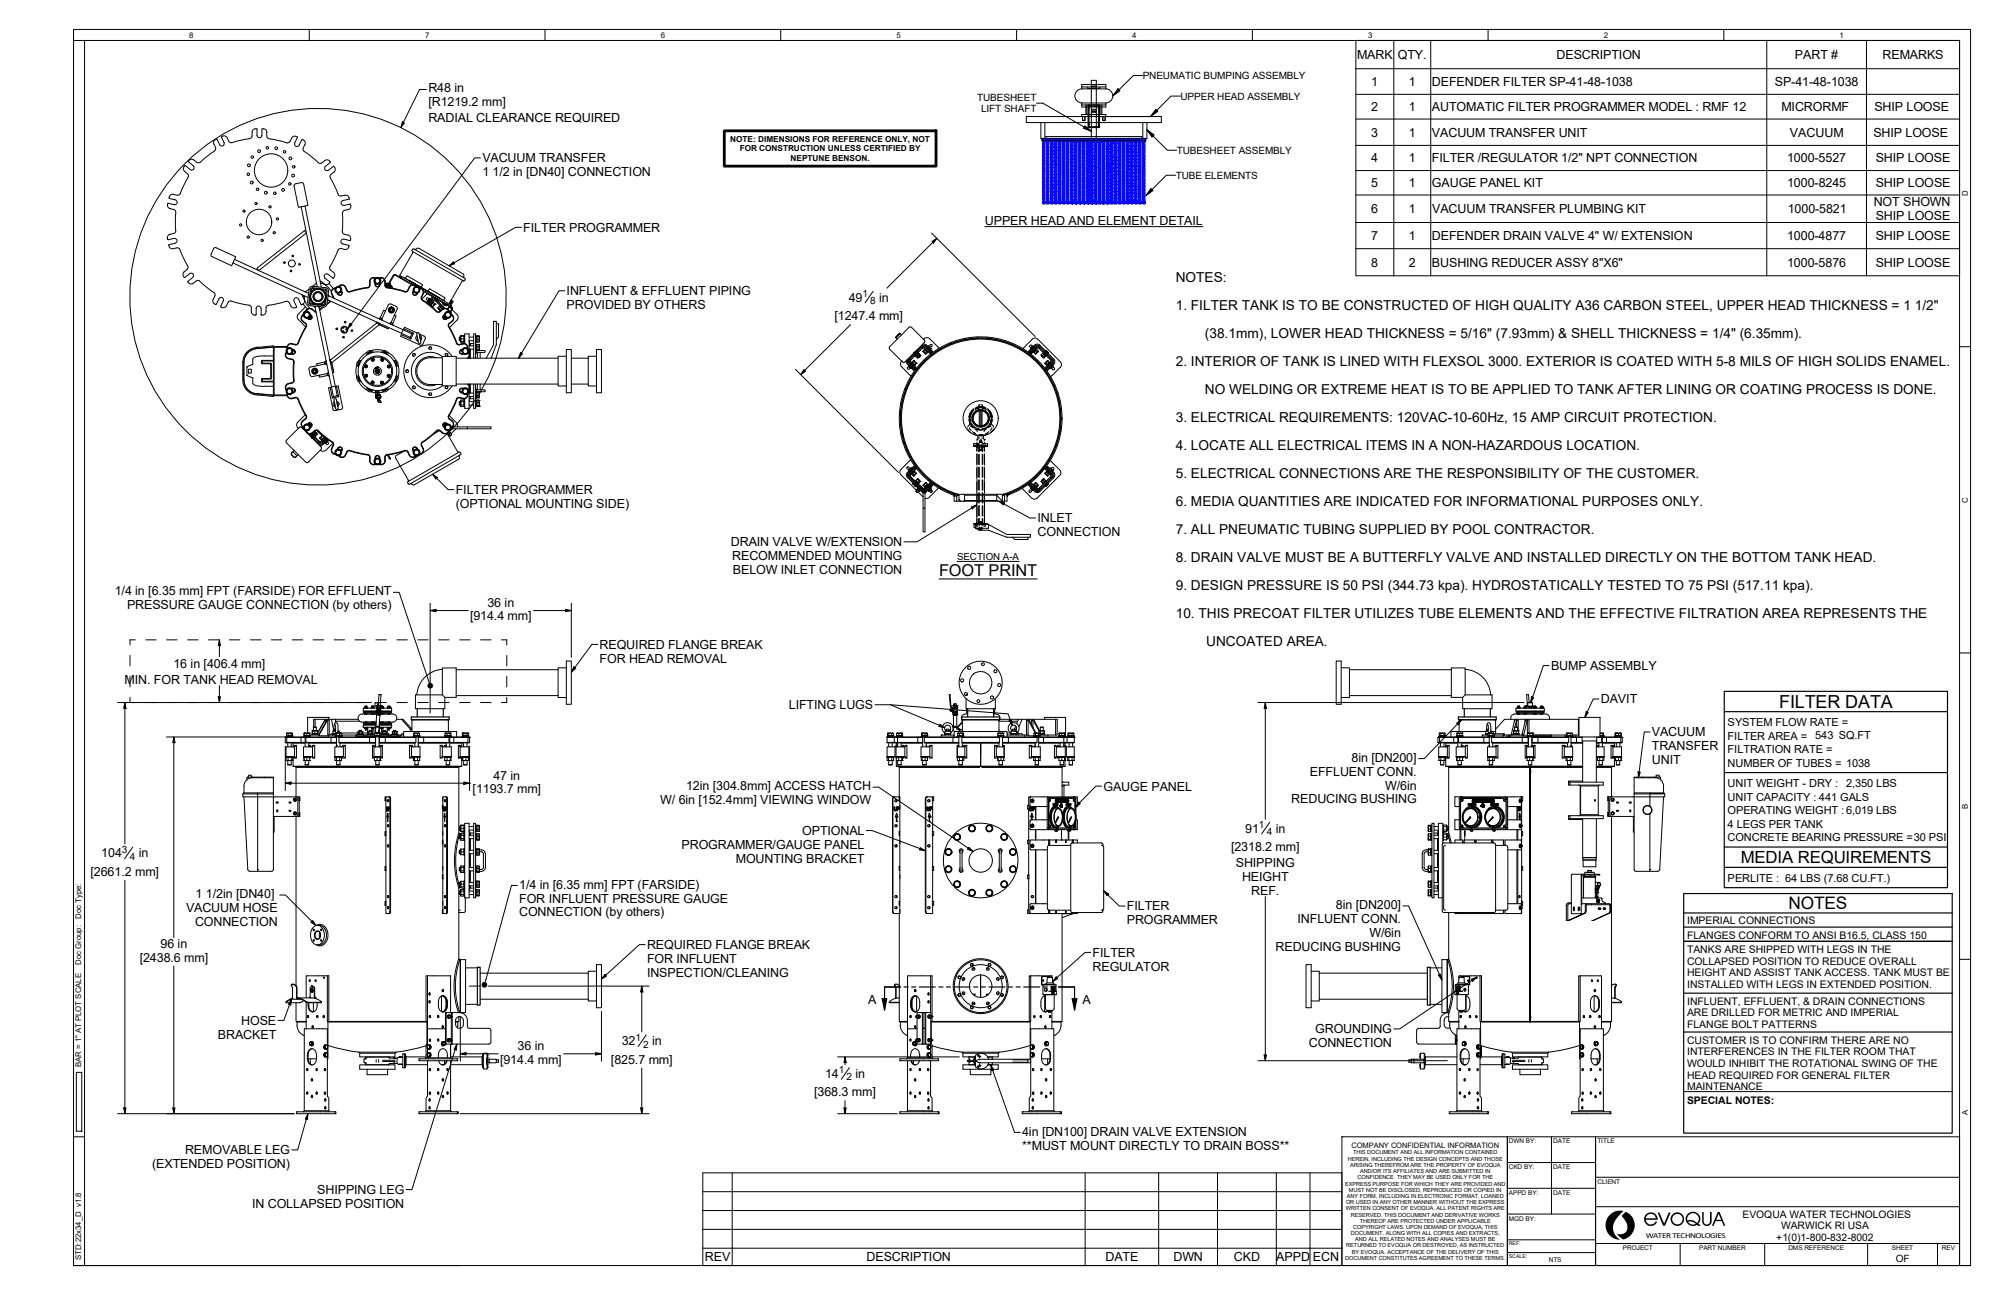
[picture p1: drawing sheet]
<svg xmlns="http://www.w3.org/2000/svg" width="432mm" height="279mm" viewBox="0 0 432 279" stroke-linecap="round" stroke-linejoin="round" font-family="sans-serif">
<defs><g id="words">
<text font-size="3.9" x="384.1" y="152.7">FILTER DATA</text>
<text font-size="3.7" x="386.1" y="196.2">NOTES</text>
<text font-size="3.6" x="375.8" y="186.2">MEDIA REQUIREMENTS</text>
<text font-size="3.5" x="202.8" y="124.3">FOOT PRINT</text>
<g font-size="3">
<text x="253.8" y="60.9">NOTES:</text>
<text x="253.8" y="66.9">1. FILTER TANK IS TO BE CONSTRUCTED OF HIGH QUALITY A36 CARBON STEEL, UPPER HEAD THICKNESS = 1 1/2&quot;</text>
<text x="260.1" y="72.9">(38.1mm), LOWER HEAD THICKNESS = 5/16&quot; (7.93mm) &amp; SHELL THICKNESS = 1/4&quot; (6.35mm).</text>
<text x="253.8" y="79">2. INTERIOR OF TANK IS LINED WITH FLEXSOL 3000. EXTERIOR IS COATED WITH 5-8 MILS OF HIGH SOLIDS ENAMEL.</text>
<text x="260.1" y="85">NO WELDING OR EXTREME HEAT IS TO BE APPLIED TO TANK AFTER LINING OR COATING PROCESS IS DONE.</text>
<text x="253.8" y="91">3. ELECTRICAL REQUIREMENTS: 120VAC-10-60Hz, 15 AMP CIRCUIT PROTECTION.</text>
<text x="253.8" y="97.1">4. LOCATE ALL ELECTRICAL ITEMS IN A NON-HAZARDOUS LOCATION.</text>
<text x="253.8" y="103.1">5. ELECTRICAL CONNECTIONS ARE THE RESPONSIBILITY OF THE CUSTOMER.</text>
<text x="253.8" y="109.1">6. MEDIA QUANTITIES ARE INDICATED FOR INFORMATIONAL PURPOSES ONLY.</text>
<text x="253.8" y="115.2">7. ALL PNEUMATIC TUBING SUPPLIED BY POOL CONTRACTOR.</text>
<text x="253.8" y="121.2">8. DRAIN VALVE MUST BE A BUTTERFLY VALVE AND INSTALLED DIRECTLY ON THE BOTTOM TANK HEAD.</text>
<text x="253.8" y="127.2">9. DESIGN PRESSURE IS 50 PSI (344.73 kpa). HYDROSTATICALLY TESTED TO 75 PSI (517.11 kpa).</text>
<text x="253.8" y="133.3">10. THIS PRECOAT FILTER UTILIZES TUBE ELEMENTS AND THE EFFECTIVE FILTRATION AREA REPRESENTS THE</text>
<text x="260.4" y="139.3">UNCOATED AREA.</text>
</g>
<g font-size="2.7">
<text x="293" y="12.7">MARK</text>
<text x="301.8" y="12.7">QTY.</text>
<text x="336.1" y="12.7">DESCRIPTION</text>
<text x="387.5" y="12.7">PART #</text>
<text x="406.4" y="12.7">REMARKS</text>
<text x="92.5" y="19.9">R48 in</text>
<text x="92.5" y="22.8">[R1219.2 mm]</text>
<text x="296.1" y="18.5">1</text>
<text x="296.1" y="24">2</text>
<text x="304.2" y="18.5">1</text>
<text x="304.2" y="24">1</text>
<text x="309.1" y="18.5">DEFENDER FILTER SP-41-48-1038</text>
<text x="309.1" y="24">AUTOMATIC FILTER PROGRAMMER MODEL : RMF 12</text>
<text x="383.2" y="18.5">SP-41-48-1038</text>
<text x="384.6" y="24">MICRORMF</text>
<text x="404.7" y="24">SHIP LOOSE</text>
<text x="92.5" y="26.3">RADIAL CLEARANCE REQUIRED</text>
<text x="296.1" y="29.5">3</text>
<text x="304.2" y="29.5">1</text>
<text x="309.1" y="29.5">VACUUM TRANSFER UNIT</text>
<text x="386.4" y="29.5">VACUUM</text>
<text x="404.5" y="29.5">SHIP LOOSE</text>
<text x="104.1" y="35">VACUUM TRANSFER</text>
<text x="296.1" y="35.1">4</text>
<text x="304.2" y="35.1">1</text>
<text x="309.1" y="35.1">FILTER /REGULATOR 1/2&quot; NPT CONNECTION</text>
<text x="385.9" y="35">1000-5527</text>
<text x="405" y="35.1">SHIP LOOSE</text>
<text x="104.1" y="38">1</text>
<text x="106.3" y="38">1/2 in [DN40] CONNECTION</text>
<text x="296.1" y="40.4">5</text>
<text x="304.2" y="40.4">1</text>
<text x="309.2" y="40.4">GAUGE PANEL KIT</text>
<text x="385.9" y="40.4">1000-8245</text>
<text x="405" y="40.4">SHIP LOOSE</text>
<text x="296.1" y="46">6</text>
<text x="304.2" y="46">1</text>
<text x="309.2" y="46">VACUUM TRANSFER PLUMBING KIT</text>
<text x="386" y="46">1000-5821</text>
<text x="404.5" y="44.5">NOT SHOWN</text>
<text x="405" y="47.5">SHIP LOOSE</text>
<text x="113" y="50">FILTER PROGRAMMER</text>
<text x="212.6" y="48.5">UPPER HEAD AND ELEMENT DETAIL</text>
<text x="296.1" y="51.8">7</text>
<text x="304.2" y="51.8">1</text>
<text x="309.1" y="51.8">DEFENDER DRAIN VALVE 4&quot; W/ EXTENSION</text>
<text x="385.9" y="51.8">1000-4877</text>
<text x="405" y="51.8">SHIP LOOSE</text>
<text x="296.1" y="57.5">8</text>
<text x="304.2" y="57.5">2</text>
<text x="309.1" y="57.5">BUSHING REDUCER ASSY 8&quot;X6&quot;</text>
<text x="385.9" y="57.5">1000-5876</text>
<text x="405" y="57.5">SHIP LOOSE</text>
<text x="122.3" y="63.7">INFLUENT &amp; EFFLUENT PIPING</text>
<text x="183.2" y="65.1">49</text>
<text x="189.8" y="65.1">in</text>
<text x="122.3" y="66.7">PROVIDED BY OTHERS</text>
<text x="180.2" y="69.1">[1247.4 mm]</text>
<text x="98.4" y="106.6">FILTER PROGRAMMER</text>
<text x="98.4" y="109.6">(OPTIONAL MOUNTING SIDE)</text>
<text x="224" y="112.7">INLET</text>
<text x="157.8" y="117.9">DRAIN VALVE W/EXTENSION</text>
<text x="224" y="115.7">CONNECTION</text>
<text x="158.1" y="120.8">RECOMMENDED MOUNTING</text>
<text x="158.2" y="123.8">BELOW INLET CONNECTION</text>
<text x="24.8" y="128.5">1/4 in [6.35 mm] FPT (FARSIDE) FOR EFFLUENT</text>
<text x="27.4" y="131.5">PRESSURE GAUGE CONNECTION (by others)</text>
<text x="105.2" y="131">36 in</text>
<text x="101.5" y="133.9">[914.4 mm]</text>
<text x="129.4" y="142.9">FOR HEAD REMOVAL</text>
<text x="129.4" y="140">REQUIRED FLANGE BREAK</text>
<text x="26.9" y="147.5">MIN. FOR TANK HEAD REMOVAL</text>
<text x="37.4" y="144">16 in [406.4 mm]</text>
<text x="334.9" y="144.6">BUMP ASSEMBLY</text>
<text x="170.3" y="153">LIFTING LUGS</text>
<text x="345.6" y="151.8">DAVIT</text>
<text x="356.6" y="158.9">VACUUM</text>
<text x="356.6" y="161.9">TRANSFER</text>
<text x="282.8" y="167.4">EFFLUENT CONN.</text>
<text x="291.8" y="164.4">8in [DN200]</text>
<text x="356.6" y="164.8">UNIT</text>
<text x="102" y="171.1">[1193.7 mm]</text>
<text x="106.5" y="168.2">47 in</text>
<text x="142.5" y="173.5">W/ 6in [152.4mm] VIEWING WINDOW</text>
<text x="148.1" y="170.5">12in [304.8mm] ACCESS HATCH</text>
<text x="238.3" y="170.6">GAUGE PANEL</text>
<text x="278.8" y="173.4">REDUCING BUSHING</text>
<text x="299.1" y="170.4">W/6in</text>
<text x="268.9" y="179.6">91</text>
<text x="275.4" y="179.6">in</text>
<text x="21.9" y="185">104</text>
<text x="29.9" y="185">in</text>
<text x="147.2" y="183.2">PROGRAMMER/GAUGE PANEL</text>
<text x="173.2" y="180.1">OPTIONAL</text>
<text x="265.8" y="183.6">[2318.2 mm]</text>
<text x="19.6" y="189">[2661.2 mm]</text>
<text x="112.1" y="191.7">1/4 in [6.35 mm] FPT (FARSIDE)</text>
<text x="158.8" y="186.2">MOUNTING BRACKET</text>
<text x="266.8" y="187">SHIPPING</text>
<text x="268.2" y="190.1">HEIGHT</text>
<text x="40.2" y="196.8">VACUUM HOSE</text>
<text x="42.2" y="193.8">1</text>
<text x="44.4" y="193.8">1/2in [DN40]</text>
<text x="112.1" y="194.7">FOR INFLUENT PRESSURE GAUGE</text>
<text x="112.1" y="197.7">CONNECTION (by others)</text>
<text x="243.3" y="196.4">FILTER</text>
<text x="270.2" y="193">REF.</text>
<text x="288.4" y="196.2">8in [DN200]</text>
<text x="42.1" y="199.8">CONNECTION</text>
<text x="243.3" y="199.4">PROGRAMMER</text>
<text x="280.1" y="199.1">INFLUENT CONN.</text>
<text x="295.7" y="202.2">W/6in</text>
<text x="30.2" y="207.5">[2438.6 mm]</text>
<text x="34.7" y="204.6">96 in</text>
<text x="139.7" y="204.7">REQUIRED FLANGE BREAK</text>
<text x="139.7" y="207.7">FOR INFLUENT</text>
<text x="235.9" y="206.4">FILTER</text>
<text x="235.9" y="209.4">REGULATOR</text>
<text x="275.4" y="205.1">REDUCING BUSHING</text>
<text x="139.7" y="210.7">INSPECTION/CLEANING</text>
<text x="52.1" y="221.1">HOSE</text>
<text x="187.4" y="216.6">A</text>
<text x="233.7" y="216.6">A</text>
<text x="47.1" y="224.1">BRACKET</text>
<text x="111.7" y="226.6">36 in</text>
<text x="134.2" y="225.5">32</text>
<text x="140.8" y="225.5">in</text>
<text x="282.6" y="225.9">CONNECTION</text>
<text x="283.9" y="222.9">GROUNDING</text>
<text x="108" y="229.5">[914.4 mm]</text>
<text x="131.9" y="229.5">[825.7 mm]</text>
<text x="178.1" y="232.5">14</text>
<text x="184.7" y="232.5">in</text>
<text x="175.8" y="236.6">[368.3 mm]</text>
<text x="220.7" y="245">4in [DN100] DRAIN VALVE EXTENSION</text>
<text x="40" y="249">REMOVABLE LEG</text>
<text x="220.7" y="248">**MUST MOUNT DIRECTLY TO DRAIN BOSS**</text>
<text x="32.9" y="252.1">(EXTENDED POSITION)</text>
<text x="68.5" y="257.6">SHIPPING LEG</text>
<text x="54.5" y="260.6">IN COLLAPSED POSITION</text>
<text x="152.2" y="272.1">REV</text>
<text x="187.1" y="272.1">DESCRIPTION</text>
<text x="238.7" y="272.1">DATE</text>
<text x="253.3" y="272.1">DWN</text>
<text x="266.4" y="272.1">CKD</text>
<text x="275.6" y="272.1">APPD</text>
<text x="283.5" y="272.1">ECN</text>
</g>
<g font-size="2.4">
<text x="373" y="156.7">SYSTEM FLOW RATE =</text>
<text x="373" y="159.6">FILTER AREA =</text>
<text x="391.9" y="159.5">543 SQ.FT</text>
<text x="373" y="165.5">NUMBER OF TUBES = 1038</text>
<text x="373" y="162.6">FILTRATION RATE =</text>
<text x="373" y="169.9">UNIT WEIGHT - DRY :</text>
<text x="373" y="172.8">UNIT CAPACITY : 441 GALS</text>
<text x="398.6" y="169.9">2,350 LBS</text>
<text x="373" y="175.7">OPERATING WEIGHT :6,019 LBS</text>
<text x="373" y="178.6">4 LEGS PER TANK</text>
<text x="373" y="181.5">CONCRETE BEARING PRESSURE =30 PSI</text>
<text x="373" y="190.3">PERLITE : 64 LBS (7.68 CU.FT.)</text>
</g>
<g font-size="2.3">
<text x="364.2" y="202.5">FLANGES CONFORM TO ANSI B16.5, CLASS 150</text>
<text x="364.2" y="199.4">IMPERIAL CONNECTIONS</text>
<text x="364.2" y="205.6">TANKS ARE SHIPPED WITH LEGS IN THE</text>
<text x="364.2" y="208.1">COLLAPSED POSITION TO REDUCE OVERALL</text>
<text x="364.2" y="210.6">HEIGHT AND ASSIST TANK ACCESS. TANK MUST BE</text>
<text x="364.2" y="213.2">INSTALLED WITH LEGS IN EXTENDED POSITION.</text>
<text x="364.2" y="216.8">INFLUENT, EFFLUENT, &amp; DRAIN CONNECTIONS</text>
<text x="364.2" y="219.3">ARE DRILLED FOR METRIC AND IMPERIAL</text>
<text x="364.2" y="221.8">FLANGE BOLT PATTERNS</text>
<text x="364.2" y="227.7">INTERFERENCES IN THE FILTER ROOM THAT</text>
<text x="364.2" y="225.1">CUSTOMER IS TO CONFIRM THERE ARE NO</text>
<text x="364.2" y="230.2">WOULD INHIBIT THE ROTATIONAL SWING OF THE</text>
<text x="364.2" y="232.7">HEAD REQUIRED FOR GENERAL FILTER</text>
<text x="364.2" y="238.3">SPECIAL NOTES:</text>
<text x="364.2" y="235.2">MAINTENANCE</text>
</g>
<g font-size="2.2">
<text x="246.7" y="17">PNEUMATIC BUMPING ASSEMBLY</text>
<text x="211" y="21.8">TUBESHEET</text>
<text x="254.9" y="21.5">UPPER HEAD ASSEMBLY</text>
<text x="211.8" y="24.2">LIFT SHAFT</text>
<text x="254.1" y="33.2">TUBESHEET ASSEMBLY</text>
<text x="253.8" y="38.6">TUBE ELEMENTS</text>
<text x="186.2" y="64.1">1</text>
<text x="187.9" y="65.6">8</text>
<text x="271.8" y="178.7">1</text>
<text x="26.3" y="184">3</text>
<text x="28" y="185.5">4</text>
<text x="273.5" y="180.2">4</text>
<text x="137.2" y="224.5">1</text>
<text x="138.9" y="226.1">2</text>
<text x="181.1" y="231.6">1</text>
<text x="182.8" y="233.1">2</text>
<text x="376.2" y="262.8">EVOQUA WATER TECHNOLOGIES</text>
<text x="383.5" y="267.7">+1(0)1-800-832-8002</text>
<text x="384.5" y="265.1">WARWICK RI USA</text>
<text x="409.3" y="272.3">OF</text>
</g>
<text font-size="2.1" x="206.6" y="120.8">SECTION A-A</text>
<g font-size="1.8">
<text x="157.7" y="30.7">NOTE: DIMENSIONS FOR REFERENCE ONLY, NOT</text>
<text x="159.7" y="32.7">FOR CONSTRUCTION UNLESS CERTIFIED BY</text>
<text x="170.7" y="34.7">NEPTUNE BENSON.</text>
</g>
<g font-size="1.7">
<text x="40.9" y="8.1">8</text>
<text x="91.8" y="8.1">7</text>
<text x="142.7" y="8.1">6</text>
<text x="193.5" y="8.1">5</text>
<text x="244.4" y="8.1">4</text>
<text x="295.4" y="8.1">3</text>
<text x="346.3" y="8.1">2</text>
<text x="397.2" y="8.1">1</text>
<text x="424.8" y="42.4" transform="rotate(-90 424.8 42.4)">D</text>
<text x="424.8" y="108.5" transform="rotate(-90 424.8 108.5)">C</text>
<text x="424.8" y="174.5" transform="rotate(-90 424.8 174.5)">B</text>
<text x="17.5" y="198.2" transform="rotate(-90 17.5 198.2)">Doc Type:</text>
<text x="17.5" y="208.1" transform="rotate(-90 17.5 208.1)">Doc Group:</text>
<text x="17.5" y="230.2" transform="rotate(-90 17.5 230.2)">BAR = 1&quot; AT PLOT SCALE</text>
<text x="424.8" y="240.6" transform="rotate(-90 424.8 240.6)">A</text>
<text x="355.3" y="267.2">WATER TECHNOLOGIES</text>
<text x="17.5" y="271.8" transform="rotate(-90 17.5 271.8)">STD:22x34_D v1.8</text>
</g>
<text font-size="1.6" x="291.8" y="247.6">COMPANY CONFIDENTIAL INFORMATION</text>
<g font-size="1.4">
<text x="325.8" y="246.7">DWN BY:</text>
<text x="335.3" y="246.7">DATE</text>
<text x="344.9" y="246.7">TITLE</text>
<text x="325.8" y="252.2">CKD BY:</text>
<text x="325.8" y="257.8">APPD BY:</text>
<text x="335.3" y="252.2">DATE</text>
<text x="335.3" y="257.8">DATE</text>
<text x="344.9" y="255.4">CLIENT</text>
<text x="325.8" y="263.3">MGD BY:</text>
<text x="350.4" y="269.7">PROJECT</text>
<text x="366.8" y="269.7">PART NUMBER</text>
<text x="386.1" y="269.7">DMS REFERENCE</text>
<text x="408.5" y="269.7">SHEET</text>
<text x="419.3" y="269.7">REV</text>
<text x="334.4" y="272.4">NTS</text>
</g>
<g font-size="1.2">
<text x="291" y="250.4">HEREIN, INCLUDING THE DESIGN CONCEPTS AND THOSE</text>
<text x="291.5" y="251.7">ARISING THEREFROM ARE THE PROPERTY OF EVOQUA</text>
<text x="292.1" y="249.1">THIS DOCUMENT AND ALL INFORMATION CONTAINED</text>
<text x="290.4" y="255.8">EXPRESS PURPOSE FOR WHICH THEY ARE PROVIDED AND</text>
<text x="291.2" y="257.1">MUST NOT BE DISCLOSED, REPRODUCED OR COPIED IN</text>
<text x="293.1" y="254.4">CONFIDENCE. THEY MAY BE USED ONLY FOR THE</text>
<text x="293.7" y="253.1">AND/OR ITS AFFILIATES AND ARE SUBMITTED IN</text>
<text x="290.5" y="261.1">WRITTEN CONSENT OF EVOQUA. ALL PATENT RIGHTS ARE</text>
<text x="290.6" y="259.8">OR USED IN ANY OTHER MANNER WITHOUT THE EXPRESS</text>
<text x="290.8" y="258.4">ANY FORM, INCLUDING IN ELECTRONIC FORMAT, LOANED</text>
<text x="291.7" y="262.5">RESERVED. THIS DOCUMENT AND DERIVATIVE WORKS</text>
<text x="293.6" y="263.8">THEREOF ARE PROTECTED UNDER APPLICABLE</text>
<text x="290.7" y="269.1">RETURNED TO EVOQUA OR DESTROYED, AS INSTRUCTED</text>
<text x="291.7" y="266.5">DOCUMENT, ALONG WITH ALL COPIES AND EXTRACTS,</text>
<text x="292.2" y="265.1">COPYRIGHT LAWS. UPON DEMAND OF EVOQUA, THIS</text>
<text x="292.6" y="267.8">AND ALL RELATED NOTES AND ANALYSES MUST BE</text>
<text x="290.4" y="271.8">DOCUMENT CONSTITUTES AGREEMENT TO THESE TERMS.</text>
<text x="291.9" y="270.5">BY EVOQUA. ACCEPTANCE OF THE DELIVERY OF THIS</text>
</g>
<g font-size="1.1">
<text x="325.8" y="268.6">REF:</text>
<text x="325.8" y="271.4">SCALE:</text>
</g>
</g></defs>
<!-- layer: Hatch -->
<g fill="none" stroke="#000" stroke-width=".22">
<path d="M193.9 72.1l.1 .2M197.2 78.7l-.2 .2M197.7 79.6h-.1M197.8 76l.1 .1M199.4 74.9l-.2 .3M200.6 75.9l-.1 .1M201.2 76.2l-.2 .1M205.5 73.9l-.4 .3M208.6 73l-.3 .2M211.1 72.7l-.2 .3M213.3 72.8l-.2 .2M215.3 73.1l-.2 .1"/>
<path d="M217 73.5l-.1 .2M218.7 74.1l-.2 .2M220.2 74.9l-.2 .2M221.6 75.7l-.2 .2M222.5 76.1l-.2 .2M222.7 76l.1 .2M222.9 76.7l-.2 .1M223.8 74.9l.1 .2M224 77.8l-.1 .1M225.1 78.9l-.1 .2M225.8 79.6h-.1M226.1 78.9l.1 .2"/>
<path d="M194.4 89.4l-.2 .3M194.4 91.6l-.2 .3M194.7 93.6l-.2 .2M194.7 86.9l-.2 .2M195.2 95.4l-.2 .2M195.7 83.6l-.4 .4M195.8 97l-.2 .2M196.5 98.6l-.2 .1M197.4 99.9l-.2 .2M226.1 80.2l-.2 .2M227 81.6l-.2 .1M227.7 83l-.1 .2"/>
<path d="M228.3 95.9l-.3 .3M228.4 84.6l-.2 .2M228.9 86.4l-.2 .2M229 92.9l-.2 .3M229.2 88.3l-.2 .3M229.3 90.5l-.3 .2M196.5 103l-.1 .2M196.8 101.9l.2 .1M197.6 104.2l-.1 .1M197.7 100.9h-.1M197.7 104.2l.7 .4M198.3 101.3l-.1 .1"/>
<path d="M198.8 105.3l-.2 .1M199.4 102.4l-.2 .2M199.6 105.3l.2 .1M200.5 103.5l-.1 .2M200.8 104.2l.2 .1M201.2 104.3v.1M201.8 104.5l-.2 .1M203.2 105.3l-.2 .2M204.7 106.1l-.2 .2M206 107.1h.1M206.1 106.7l.5 .6M207 107.7l.5 .4"/>
<path d="M215.2 106.9l1.2 1.2M217.2 106.6l.2 .3M217.6 106.9l-.2 .1M217.7 106.5l-.3 .3M222.4 104.3l-.1 .1M223 104.6l-.1 .1M223.6 102.8l-1.6 1.7M225.8 100.9h-.1M225.9 101.1l-.2 .1M226 100.6l-1.7 1.6M227 102.3l-.2 .1"/>
</g>
<!-- layer: Visible (ANSI) -->
<g fill="none" stroke="#000" stroke-width=".22">
<path d="M61.6 159.1h.1M61.6 159.1h4.3M61.6 159.1v1.1M61.8 159l-.2 .1M61.8 159v-.1h1.4v.1M61.8 159h.2M61.8 158.2h.4M61.8 158.2v.5h.4M61.9 158.9v-.2h1.2v.2M61.9 159.1h.1M61.9 159.1v1.1l.1 .1M61.9 158.7h.1"/>
<path d="M62 159h3.5M62 159l-.1 .1M62.2 158.2h.7M62.2 158.2v.5h.7M62.9 158.2h.3v.5h-.3zM63.1 158.7h.1M63.1 158.2h-1.3M65.1 159v1.3M65.5 159v-.1h1.5v.1M65.5 159h.6M65.6 158.9v-.2h1.3v.2M65.7 158.2h.1"/>
<path d="M65.6 158.2l.1 .5M65.7 158.7h.1M65.7 158.2h1.1M65.7 158.2h.6M65.7 158.2v.5M65.7 158.2v.5h.6M65.9 159v2.1M66 159.1h6.6M66 159.1v1.1M66.1 159l-.1 .1M66.3 158.2h.5M66.3 158.2v.5h.5"/>
<path d="M66.8 158.7h.1M66.8 158.2h.1M66.8 158.2l.1 .4M66.8 158.6h2.1M66.8 158.2v.5M67.3 158.6v-.2h1.3v.2M67.4 158.2l1.1 .1M67.4 158.3h.1M67.4 158.3h.5v.1M67.4 157.7h1.1M67.4 157.7h.1M67.7 157.7v-.8h.6v.8"/>
<path d="M67.7 156.9h.6M67.7 156.9v-1.7h.3v1.7M67.9 158.3h.6M68 157.7v.5M68 155.2h3.6M68 158.3v.1M68.3 157.7h-.9v.7M68.3 157.7h.2M68.5 158.3h.1M68.5 157.7h.1M68.5 158.2l1.7-2.8-1.7 2.9M68.5 157.7v.7"/>
<path d="M69 158.4v.3M70.2 155.4h.1M70.6 155.4h-.3v.6M70.7 155.4l-1.8 3 1.7-3h.2M70.8 155.4v3.2h.1l-.2 .1h-1.8v-.3M70.8 155.4h.3v3.2M70.9 154.8h.1M70.9 154.8h-4.5v3.4M70.9 154.8v.4M71.3 158.6l.3-.3h.4l-.2 .3M71.6 159l-.1 .1v1.1l.1 .1M71.9 158.6h-1v.4"/>
<path d="M71.9 158.6h.5M71.9 157.8v.5h.5M71.9 157.8h.5M72 157.3v.4M72 158.3v.1M72.2 157.7h.2M72.2 157.7l-.3 .1M72.3 159v-.1h1.5v.1M72.4 158.6h.1M72.4 155.2h4.9M72.4 158.4h-.5v.2M72.4 158.2h.3"/>
<path d="M72.4 158.2v.5h.3M72.4 156.4l.1 1.2a.33 .33 0 0 0-.1 .4 .33 .33 0 0 0 .5 .1 .33 .33 0 0 0 .1-.5v-1.1a.45 .45 0 0 0-.5-.6 .45 .45 0 0 0-.4 .7v1.1M72.4 158.9v-.2h1.3v.2M72.4 158.2h1.2l.1 .5h-.4v-.5M72.5 155.6h5.1M72.5 157.3h-.3v.4M72.5 158.7h.1M72.5 155.9l-.1-.7h-.8l.4 2.1h.1M72.6 159v2.1v-.3M72.7 158.2h.6M72.7 158.2v.5h.6M73 157.8h.2"/>
<path d="M73 157.7l.2 .1M73.2 159.1v1.1M73.2 158.1h4.1M73.2 157.8v.4M73.3 159h7.7M73.3 159l-.1 .1M73.3 159h-7.2M73.3 158.2h.4M73.6 158.7h.1M73.7 158.6h.2v.4M73.7 158.2h.1M73.9 158.6h3.1"/>
<path d="M76.8 159h3.9M77 158.6v-.1h1.5v.1M77.3 157.9v.4M77.3 158.5v-.1h.9v.1M77.3 158.4h.9M77.3 158.4h.1M77.3 157.9h.9M77.3 157.9h.1M77.5 157.9v-.3h.5v.3M77.6 157.9v.4M78.1 158.4h.1M78.1 158.4v.1"/>
<path d="M78.1 157.9v.4M78.2 155.8h3M78.2 154.1a.87 .87 0 0 0-.9 .8 .87 .87 0 0 0 .9 .9M78.2 157.9v.5M78.2 158.4h.1M78.2 157.9h.1M78.3 158.1h1.1M78.5 156.1v.2h2.7M78.5 156.1h2.7M78.5 158.6h.7M78.5 153.7h2.7M78.5 153.7l.3 .3"/>
<path d="M78.6 155.9l-.1 .2M78.7 156.9h.6M78.7 152.8h.6M78.7 157v.1M78.8 157.1h.4M78.8 157.1h.1M78.8 157h.4M78.8 157h.1M78.8 155.9h.2M78.8 155.8h.1M78.8 155.8v.1M78.8 154h.2"/>
<path d="M78.8 152.7h.4M78.8 152.7h.1M78.8 152.5h.4M78.8 152.5l-.1 .2M78.8 155.8l-.2 .1M78.8 154h.1M78.8 155.9h.1M78.8 153.9v.1M78.8 153.9l.4 .1M78.8 152.5v.1M78.9 157.1v.4h.3v-.4M78.9 156.3v.1"/>
<path d="M78.9 155.9h.1M78.9 155.8h.3h-.3M78.9 155.8l-.1 .1M78.9 155.8v.1M78.9 154h.1M78.9 153.4v.1M78.9 152.5v-.2h.3v.2M78.9 154h.3M78.9 153.9v.1M78.9 157v.1M78.9 152.6v.1M79 155.8h.1"/>
<path d="M79.1 155.8h.1M79.2 156.4h1.1M79.2 156.3v.1M79.2 153.4v.1M79.2 157v.1M79.2 152.6v.1M79.2 158.6v-.1h1.5v.1M79.2 157.1h.1M79.2 157h.1M79.2 152.7h.1M79.2 152.5v.2M79.2 152.5v.1"/>
<path d="M79.2 155.8l-.4 .1M79.4 156.9v1.6M79.4 158.3h1.1M79.4 158.3l.1 .1M79.4 157.9h1.1M79.4 157.9v.4M79.7 158.3v-.7h.5v.7M79.9 159l-.1 .1v1.1h-6.6M80.1 156.9h.7M80.1 152.8h.7M80.2 157.1h.1M80.2 157v.1"/>
<path d="M80.2 152.7h.1M80.2 152.6v.1M80.2 154h.5zM80.2 157.1h.5M80.2 157h.1M80.2 155.9h.4M80.2 155.9h.1M80.2 154h.4M80.2 154h.1M80.2 152.5h.5M80.2 152.5v.1M80.2 157h.5"/>
<path d="M80.2 152.5h.4M80.3 157v.5h.3v-.5M80.3 156.3v.1M80.3 153.4v.1M80.4 155.9h.1M80.4 155.8h.1M80.4 155.8l-.2 .1M80.4 154h.1M80.4 153.9v.1M80.4 158.4h-.9v.1M80.4 158.4h.1M80.4 158.4v.1"/>
<path d="M80.5 158.3l-.1 .1M80.5 157.9v.4M80.5 155.8h.2M80.5 155.8v.1M80.5 153.9v.1M80.5 155.8l-.3 .1 .5-.1M80.5 157.5v1M80.6 156.4h.6M80.6 156.3v.1M80.6 153.4v.1M80.6 152.3v.1M80.6 152.3h-.3v.4"/>
<path d="M80.6 152.3v.4M80.6 152.4v.1M80.6 152.4h.1M80.6 152.5l.1 .1M80.6 155.8h.1M80.6 152.4h.7M80.7 157.1h.1M80.7 157h.1M80.7 155.8h.1M80.7 154h.1M80.7 152.5v.1M80.7 157v.1"/>
<path d="M80.7 152.7h-.5M80.7 152.7h.1M80.7 152.6v.1M80.7 159v-.1h1.5v.1M80.9 158.9v-.2h1.2v.2M80.9 158.6h-4.1v.4M80.9 158.2v.5h.5M80.9 158.7h.1M80.9 158.2h.5M80.9 158.2h.1M80.9 158.2h1.1M81 159l.1 .1h-7.9"/>
<path d="M81 159h1M81 151.6h.7M81 156.9v1.3M81.1 156.7l.8 .1v.1h-.8zM81.1 157.5l-.1 .3 .4 .4M81.1 159v2.1M81.1 156.9v1l.3 .2M81.2 156.7h.7M81.2 156.4h-2.8l.1 .5h2.6M81.2 153.6v.2l1 .1v-.3M81.2 153.6l1 .1M81.2 154.2h.1"/>
<path d="M81.2 154.2h.2M81.2 153.6h1M81.2 153.4v.2M81.2 154l-3 .1M81.2 153.5h-2.7v.2M81.2 153.8h.1M81.2 153.8v.4M81.2 153.4h.1M81.3 154.2h.2M81.3 152.9h.3M81.3 154.2l-.1 2.5M81.3 154.2l.7 .1"/>
<path d="M81.3 154.2h.1M81.3 153.8h.6M81.3 152.6h.2M81.3 152.6h.3M81.3 152.2h.2M81.3 152.2h.1M81.3 152.2v.4M81.4 154.2h.1M81.4 152.6l-.2 .8M81.4 152.2h-.1M81.4 153.8v.4M81.4 152.2h.3"/>
<path d="M81.4 158.2h.6M81.4 158.2v.5h.6M81.4 158.1h.1M81.5 152.6h.1M81.5 152.2h.2M81.5 152.2v.4M81.5 154.2h.4M81.5 153.4h.1M81.6 153.5h.1M81.6 152.9l-.1 .5M81.6 152.9h.1M81.6 152.8v.1"/>
<path d="M81.6 152.8l-.1 .6M81.6 152.8h-3.2v.6h3.1M81.6 152.2h-.2M81.6 151.9l-.1 .3zM81.6 151.9h.1M81.6 153.4v.1M81.6 153.4v-.7h.4v.7M81.6 153.1v.2M81.6 152.7h.1M81.6 152.6h.1M81.7 153.1l.1 .3zM81.7 152.2l-.1 1.2"/>
<path d="M81.7 152.2l-.1 .5M81.7 152.2l.4 .1M81.7 152.2h.1M81.7 151.6h-.7v.8M81.7 153.8v.4M81.8 157.7l-.1 .3-.3 .1M81.8 153.4h.1M81.8 157.5l.1 .5-.4 .2 .4-.3zM81.8 153.1l-.1 .1 .1 .2-.1-.2 .2-.1-.1 .3M81.8 153.1h.1M81.8 153.1h-.1l.2 .1-.1 .2M81.9 156.9l-.1 .9"/>
<path d="M81.9 156.7v.1M81.9 154.2h.1M81.9 159v2.1M81.9 153.8l.2 .1M81.9 156.4h.5M81.9 156.1h2.6M81.9 156.4h2.7l-.1 .5h-2.6v1.3M82 153.4h.1M82 153.4l2.5 .1v.2M82 153.4h.2M82 153.4l-.1 .1h-.3M82 154.3l-.1 2.4"/>
<path d="M82 154.2v.1M82 152.9h.1M82 152.9v.5M82 152.9h.2M82 152.8v.1M82 152.8h2.6v.6h-2.4M82 159h7.7M82 159l-.1 .1M82 153.9v.3M82 152.3h.2M82 152.3v.4M82 158.7h.1"/>
<path d="M82 158.2h.1M82 158.2l.1 .5-.1-.5M82.1 152.3h.1M82.1 158.6h4v.4M82.1 154.2h-.1M82.1 153.8v.1M82.1 154.1h2.7a.87 .87 0 0 1 .9 .8 .87 .87 0 0 1-.9 .9h-2.9M82.1 152.2v.1M82.1 153.9v.3M82.1 152.3v.4M82.1 156.9h.7M82.1 152.7h.7"/>
<path d="M82.2 153.4v.2M82.2 152.7v.2M82.2 152.7h-.2h.2M82.2 152.7h.1M82.2 152.3v.4M82.2 154h.5zM82.2 152.9v.5M82.2 153.7h2.3M82.2 149.9h.1M82.2 159h3.9M82.2 149.9h-.4l-.1 2.3M82.2 157.1h.4"/>
<path d="M82.2 157.1h.1M82.2 157h.1M82.2 155.8h.1M82.2 155.8h.4M82.2 154h.1M82.2 152.7h.5M82.2 152.5h.5M82.2 152.5v.2M82.2 152.4h.1M82.3 149.9h.1M82.3 149.9l-.2 2.3M82.3 155.8l.4 .1-.2-.1"/>
<path d="M82.3 157v.1M82.3 155.9h.4M82.3 152.6v.1M82.3 158.6v-.1h1.5v.1M82.3 154h.4M82.3 152.4h.1M82.4 157.1v.4h.2v-.4M82.4 156.3v.1M82.4 153.4v.1M82.4 157.5v1M82.5 158.3l1 .1M82.5 157.9v.4"/>
<path d="M82.6 157v.1M82.6 152.6v.1M82.6 158.4h.1M82.6 157.9h.9zM82.6 158.5v-.1h.9v.1M82.6 156.4h1.2M82.6 156.3v.1M82.6 155.8l.1 .1M82.6 153.9l.1 .1zM82.6 153.4v.1M82.6 152.3v.2M82.6 152.3h-.2v.2"/>
<path d="M82.6 157.1h.1M82.6 152.5l-.4 .1M82.6 152.5l.1 .1M82.6 157.9v.4M82.7 155.8h.1M82.7 157h-.5v.1M82.7 155.8v.1M82.7 154h.1M82.7 152.5h.1M82.7 152.5l.1 .1M82.7 152.5v.1M82.7 157v.1h-.4"/>
<path d="M82.7 152.6v.1M82.8 152.5v.1M82.8 157.9v-.3h.5v.3M82.8 152.6l-.1 .1M83.1 159l6.7 .1M83.2 157.9v.4M83.5 157.9v.4M83.6 156.9h.7M83.6 152.8h.7M83.6 157v1.5M83.6 158.3h.3M83.7 157.1h.1"/>
<path d="M83.7 157h.1M83.7 157v.1M83.7 157h.5M83.7 152.7h.1M83.7 152.6h.1M83.7 152.6v.1M83.7 152.5h.5M83.7 152.5h.1M83.7 155.8l.4 .1M83.8 155.8h.4zM83.8 154h.3M83.8 154h.1"/>
<path d="M83.8 157.1h.4M83.8 157.1h.3M83.8 157.1v.4h.3v-.4M83.8 156.3v.1M83.8 153.4v.1M83.8 152.5h.3M83.8 152.5v-.2h.3v.2M83.8 158.6h.1M83.9 155.8h-.1M83.9 158.6h-.1M83.9 158.6h.6M83.9 158.3l-.1 .3z"/>
<path d="M83.9 157v.1M83.9 155.9h.3M83.9 152.6v.1M84 154h.2M84.1 157.1h.1M84.1 156.3v.1M84.1 153.4v.1M84.1 152.5l.1 .1M84.1 155.9h.1M84.1 153.9h.1M84.2 157.1h.1M84.2 157v.1z"/>
<path d="M84.2 157v.1M84.2 157h.1M84.2 155.8v.1M84.2 155.8l-.1 .1M84.2 154h.1M84.2 152.7h.1M84.2 152.7h-.5M84.2 152.7v-.1v.1M84.2 152.5v.2M84.2 152.5h.1M84.2 153.9l-.5 .1M84.2 155.9h.1"/>
<path d="M84.2 152.5v.1M84.3 158.6h.1M84.3 153.9l-.3 .1M84.3 155.9l.2 .2M84.5 153.7l-.2 .2M84.5 156.1v.2h-2.6M84.5 158.6v-.1h1.4v.1M84.7 158.4h.1M84.7 157.9v.4M84.7 158.5v-.1h1v.1M84.7 158.3h1M84.7 157.9h1"/>
<path d="M84.7 157.9h.1M84.7 157.9v.5M84.9 157.9v-.3h.6v.3M85 157.9h.7M85 157.9h-.3M85.2 157.9v.4M85.6 155.2h1.1M85.7 158.4h.1M85.7 157.9v.5M85.7 157.9h.1M85.9 158.6h.6M87.2 158.6h-.7v.4"/>
<path d="M87.2 158.3h-.5l-.1 .3M87.2 159v-1.2h11.4v1.2M88.6 157.3v.5M88.9 157.3l-1.9-2.1h-.3l1.9 2.1h.3M88.9 157.8v-2.5h7.9v2.5M89.2 159v-.1h1.5v.1M89.3 158.9v-.2h1.3v.2M89.4 158.7h.1M89.4 158.2h1.2M89.4 158.2h-.1M89.4 158.7h.7M89.4 158.2h.7"/>
<path d="M89.4 158.2v.5M89.5 158.2v.5M89.7 159l.1 .1M89.7 159h7.1M89.8 159.1v1.1M90.1 158.2h.5M90.1 158.2v.5h.5v-.5M90.3 159.1h6.6M90.3 159v2.1M90.5 158.7h.1M91.4 159v1.3M95.5 149.9h-5.8v3h6.3v-2.4"/>
<path d="M95.5 144.1h3v6.4h-2.5l-.5-.6zM95.5 144.4a5.9 5.9 0 0 0-5.5 5.5M96 159v-.1h1.4v.1M96.1 158.9v-.2h1.2v.2M96.1 158.2v.5h1.1M96.1 158.9v-.2v.2M96.1 158.7h.1M96.1 158.2h1.1M96.1 158.2h1.2M96.1 158.2h.1M96.5 158.2v.5M96.8 159l.1 .1"/>
<path d="M96.8 159h.6M96.9 159.1v1.1M97.1 159.1h4M97.1 159v2.1M97.3 158.7h.1M97.3 158.2h-.1M97.3 158.2h.1M97.3 158.2v.5h-.1v-.5M97.4 159h3.5M97.9 159v1.3M98.5 150.1h22M98.5 144.5h22"/>
<path d="M99.7 159v-.1h1.5v.1M99.9 158.2h.1M99.8 158.2v.5h1.3v.2M99.9 158.7h1.2M99.9 158.7h.1M99.9 158.2h1.2M99.9 158.2v.7M99.9 158.2h1.1M100 158.2v.7M100.6 158.2v.5M100.9 159l.1 .1M100.9 159h.3"/>
<path d="M101 159.1h.1M101 159.1l-.1 1.2M101 158.7h.1M101 158.2l.1 .5M101 158.2h.1M101.1 159.1h.3M101.1 158.2v.5M101.2 159l.2 .1M101.4 159.1h.1M101.4 159.1v1.1M122.3 144.1h-1.8v6.4h1.8M122.3 142.6h1v9.4h-1z"/>
<path d="M191.5 159.1h.1M191.5 159.1h7.7M191.5 159.1v1.1M191.6 159l-.1-.1h1.5v.1M191.6 158.9v-.2h1.3v.2M191.6 159h1.9M191.6 159l-.1 .1M191.7 158.7h.1M191.7 158.2h1.2h-.4M191.7 158.2h-.1M191.7 158.2l-.1 .5h.3M191.7 158.2h.2"/>
<path d="M191.9 158.2h.6M191.9 158.2v.5h.6M192.5 158.2v.5h.4v-.5M192.8 158.7h.1M193.2 159l-.1 .1v1.1l.1 .1M193.5 159v-.1h1.4v.1M193.5 159h.4M193.5 158.9v-.2h1.3v.2M193.6 158.2h.5M193.6 158.2v.5h.5M193.6 158.7h.1M193.6 158.2h.1"/>
<path d="M193.6 158.2h1.1M193.8 159v.1M193.9 159l-.1 .1v1.1l.1 .1h4.3M193.9 159h5M194.1 158.2h.6M194.1 158.2v.5h.6M194.7 158.7h.1M194.7 158.2h.1M194.7 158.2l.1 .5h-.1v-.5M198.2 159v1.3M198.9 159v-.1h1.4v.1M198.9 159h.7"/>
<path d="M198.9 158.2l.1 .5M199 158.9v-.2h1.2v.2M199 158.2h.1M199 158.2v.5h.1M199 158.2h-.1M199 158.7h.1M199 158.2h1.2M199.1 158.2h.6M199.1 158.2v.5h.6M199.2 159v2.1M199.5 159.1h7.5M199.5 159.1v1.1"/>
<path d="M199.6 159h8.2M199.6 159l-.1 .1M199.7 158.2h.5M199.7 158.2v.5h.5M200.2 158.7h.1M200.2 158.2h.1M200.2 158.2v.5M203.2 158.6h.1M203.9 158.1a1.2 1.2 0 0 1-.2-1.8 1.2 1.2 0 0 1 1.8 0 1.2 1.2 0 0 1-.2 1.8M204 158.6v-.2h1.2v.2M204.1 158.3v.1M204.1 157.8l-.2 .3"/>
<path d="M204.1 157.8h1.2M204.2 157.7l1.1 .1M204.2 157.7l-.1 .1M204.2 157.7l-.2-.4v-.4l.2-.3 .3-.1h.4l.3 .4v.4l-.3 .4M204.3 157.7v-.4h.6v.4M204.9 149.9l.3 2.3h.1M205 149.9h-.1M205.1 149.9h-.1M205.1 149.9h.1M205.1 149.9l.4 3.5M205.1 158.3v.1M205.1 153.1v.3z"/>
<path d="M205.2 152.3l.2 .4M205.2 152.3h.1M205.3 158.1v.2h-1.4v-.2M205.3 157.8v.3M205.3 153.1h.1M205.3 153.1v.3M205.3 153.1h-.2M205.3 153.2l.1 .1zM205.3 153.3l.1 .1M205.3 153.4h.1M205.3 153.4h-.2M205.4 153.1v-.4v.7"/>
<path d="M205.4 153.2h-.1M205.4 153.3v.1M205.4 153.4l.1 .1h.2M205.4 153.4v.1M205.4 153.5h.1M205.5 153.4v.1M205.5 153.5h.2zM205.7 152.9v.5M205.7 152.9v.1M205.7 153v.4M205.7 153h-.2M205.7 153.4h.1"/>
<path d="M205.7 153.4h-.2M205.7 153.4v.2M205.8 152.3v.3M205.8 152.6v.1M205.8 153.8h.1M205.8 153.8v.4M205.8 156.7l.1 .2h.7M205.8 152.2h.1M205.8 152.7h.1M205.8 152.7l-.1 .2M205.8 152.3h.3zM205.8 152.7h.3z"/>
<path d="M205.8 152.9v.5M205.8 153.4h.1M205.8 154.2h.3zM205.8 154.2l.1 2.5M205.8 156.9l.3 .9M205.9 154.2h-.1M205.9 159l-.2 .1v1.1l.2 .1M205.9 152.3v.4M205.9 152.7h-.1M205.9 152.7v.1M205.9 153.9v.3M206 152.2h-.2h.8h-.2"/>
<path d="M206 151.9h.4v.3h-.4M206 151.9v.3zM206 153.8h-.1M206 158.6h-2.8v.4M206 158.5l-.1 .1M206 159v-1.2h11.4v1.2M206.1 152.3h.3zM206.1 152.7h.3zM206.1 154.2h.3zM206.2 152.3v.4M206.2 153.9v.3M206.3 153.9h-.1"/>
<path d="M206.4 152.3l.2-.1zM206.4 152.7h.2zM206.5 152.3v.4M206.5 153.9v.3M206.6 152.2h.1M206.6 152.2l.1 .1M206.6 153.8h-.1M206.6 154.2v2.5M206.6 154.2h-.8M206.6 156.7h-.7M206.6 156.9v.5h.5M206.6 152.7l.1 .7"/>
<path d="M206.6 152.8l-.8 .1h.9M206.6 152.7h.1M206.6 154.2h.1M206.6 156.7v.2M206.6 156.9h.1M206.6 156.9l.5 .4M206.7 159v-.1h1.4v.1M206.7 152.3l-.1 .4M206.7 153.4h-.9M206.7 153.4v.2M206.7 153.8v.4h-.3h.2M206.7 153.6v.2l-.3 .1-.7-.1v-.2"/>
<path d="M206.7 153.6h-1M206.8 158.9v-.2h1.2v.2M206.8 158.2v.5h.4M206.8 158.7h.1M207 159v2.1M207.1 157.3h.1M207.1 157.3v.5M207.2 158.2h.6M207.2 158.2v.5h.6M207.2 157.3h-.1M207.3 157.4v.4M207.7 159.1h8.1"/>
<path d="M207.7 159.1v1.1M207.8 159h.1M207.8 157.4l-.6-.1v.5M207.8 155.9l-1.1 1.1M207.8 155.7l-1.2 1.2M207.8 157.6l-.1 .2 .1-2.5h7.9v2.5M207.8 159h7.8M207.8 159l-.1 .1M207.9 158.2h-.1M207.9 158.2l.1 .5h-.2v-.5M207.9 158.7h.1M207.9 158.2h-1.1h.4"/>
<path d="M207.9 158.2h.1M208.6 150.7v2.2h6.3v-2.2M208.7 152.9v.5h.2M208.8 153.7h.1M208.8 153.7l.1 .3M208.8 149.9h-.2v.2M208.8 149.6v.3M208.9 154.1a.95 .95 0 0 0-1.1 .2 .95 .95 0 0 0 0 1.2M208.9 153.5h-.1v.2M214.5 154.1a.95 .95 0 0 1 1.2 .2 .95 .95 0 0 1 0 1.2M214.5 153.7h.2M214.5 153.5h.2v.2"/>
<path d="M214.6 153.9l-.1 .1M214.7 153.7l-.1 .2M214.8 152.9v.5h-.3M215.3 159v-.1h1.5v.1M215.4 158.9v-.2h1.3v.2M215.5 158.7h.6M215.5 158.7h.1M215.5 158.2h.6M215.5 158.2v.5M215.5 158.2h.1M215.5 158.2h1.1M215.6 159l.2 .1"/>
<path d="M215.7 159h.1M215.7 155.6h4M215.7 157.6v.2M215.8 159.1v1.1M215.9 155.2h4M216.1 158.2h.5M216.1 158.2v.5h.5v-.5M216.4 159v2.1M216.4 159.1h7.5M216.6 158.7h.1M216.6 158.2h.1M217.4 158.6h3.8v.4"/>
<path d="M217.4 158.1h.8M217.6 159l.1 .1v1.1l-.1 .1M218.2 158.1a1.2 1.2 0 0 1-.2-1.8 1.2 1.2 0 0 1 1.8 0 1.2 1.2 0 0 1-.3 1.8M218.2 158.6v-.2h1.3v.2M218.3 158.3v.1M218.3 157.8l-.1 .3M218.3 157.8h1.2M218.5 157.7l1 .1M218.5 157.7l-.2 .1M218.5 157.7l-.3-.4 .1-.5 .3-.3h.5l.4 .5-.1 .5-.2 .2v-.4h-.7v.4M219.2 157.3h.3M219.3 156.6l-.3 .7"/>
<path d="M219.4 158.3v.1M219.4 158.3h1.2l.3 .3M219.5 157.8v.3M219.5 156.1l.4-.9h.8l-.7 1.6M219.5 158.1v.2h-1.3v-.2M219.8 157.9l.1 .7M220.7 155.2h7.6v3.4h-.4v-3.4M221.2 158.6h.8v-3.2h-.4v3.2M221.9 158.6l.1 .2h1.2v.1M222 155.4h.2l1.5 2.8M222 155.4l1.5 2.8M222.7 156.2v-.8h.3v1.5"/>
<path d="M223.1 159v-.1h1.5v.1M223.2 158.9v-.2v.2M223.2 158.7h.1M223.2 158.2h1M223.2 158.2h1.3M223.2 158.2v.5M223.3 158.7h.1M223.4 158.7h.8M223.6 158.2v.5M223.8 159h.8M223.8 159h-8.2M223.8 159l.1 .1"/>
<path d="M223.9 159.1v1.1M224.2 158.2v.5h.3h-1.3M224.3 159v2.1M224.3 159.1h7.6M224.3 157.7h1.2M224.3 157.7v.5M224.3 158.2h-.1M224.3 158.2h.2M224.4 158.7h.1M224.5 157.7h-.2M224.5 157.7h1M224.5 157.7l-1.3-2.3h-.2l1.3 2.3"/>
<path d="M224.5 158.4h1.1v.2M224.5 158.3h1v.1M224.5 158.2v.7M224.5 158.6h3.4M224.6 157.7v-.8h.6v.8M224.6 156.9h.6M224.6 159h5M224.6 157.7v.5M225.2 159l.1 .1v1.1l-.1 .1M225.2 157.7v.5M225.5 158.2l-1 .1M225.5 158.2v.1"/>
<path d="M225.5 157.7v.5M225.5 155.2v-.4h4.6v4.2M226.2 158.6l.1 .4M228.5 159v-.1h1.5v.1M228.6 158.7h1.3v.2M228.7 158.2l-.1 .7M228.7 158.2h.1M228.7 158.7h.1M228.7 158.7v.2v-.2M228.7 158.2h1.1M228.7 158.2v.5M228.9 158.7h.9"/>
<path d="M229.2 158.2v.5M229.6 159h.4M229.6 159l.1 .1M229.6 159v2.1M229.8 158.7h.1M229.8 158.2v.5M229.8 158.2h.1M230 159h1.8M230.3 159l.1 .1v1.1l-.1 .1M230.4 159v-.1h1.5l-.1 .1M230.6 158.7h1.2h-1.1M230.6 158.2h1.2"/>
<path d="M230.6 158.7h.1M230.8 158.7v.2M230.8 158.2v.5M230.8 158.7l.1 .2M231.4 158.2v.5M231.7 158.7h.1M231.8 159l.1 .1M231.8 158.2h-1.1l-.1 .7M231.8 158.2v.7M231.9 159.1h.1M231.9 159.1v1.1M288.5 142.6h1.1v9.4h-1.1z"/>
<path d="M289.6 144.1h1.7v6.4h-1.7M291.3 150.1h22M291.3 144.5h22M310.5 159.1h.3M310.5 159.1v1.1M310.6 159v-.1h1.5v.1M310.6 159h.3M310.6 159l-.1 .1M310.7 158.9v-.2h1.3v.2M310.7 158.2h.4M310.7 158.2v.5h.4M310.8 159.1h3.9"/>
<path d="M310.8 158.7h.1M310.8 159.1h.1M310.8 159.1l.1 1.2M310.9 159h2.4M310.9 159l-.1 .1M311.1 158.2h.7M311.1 158.2v.5h.7M311.8 158.2h.2v.5h-.2zM311.9 158.7h.1M312 158.2h-1.3M313.3 159h1.1M313.3 144.1h3v5.8l-.5 .6h-2.5z"/>
<path d="M314 159l-.1 .1v1.1l.1 .1M314.4 159v-.1h1.5v.1M314.4 159h.6M314.5 158.9v-.2h1.3v.2M314.6 158.7h.1M314.6 158.2h.6M314.6 158.2v.5h.6M314.6 158.2v.5M314.6 158.2h.1M314.6 158.2h1.1M314.7 159v2.1M314.9 159.1h6.6"/>
<path d="M314.9 159.1v1.1M315 159l-.1 .1M315.2 158.2h.5M315.2 158.2v.5h.5M315.7 158.7h.1M315.7 158.2v.5M315.7 158.2h.1M316.3 149.9h5.8v3h-6.3v-2.4M316.3 144.4a5.9 5.9 0 0 1 5.5 5.5M320.5 159v1.3M320.7 157.8h-7.5v1.2M320.7 157.8h.6"/>
<path d="M320.9 158.3v.1M321.2 159v-.1h1.4v.1M321.2 158.4h-.4v.2M321.2 158.2h.4M321.2 158.2v.5h.4M321.2 156.4l.1 1.2a.34 .34 0 0 0 .1 .4 .34 .34 0 0 0 .4 0 .34 .34 0 0 0 .1-.4l-.1-1.2a.43 .43 0 0 0-.5-.5 .43 .43 0 0 0-.3 .6v1.2M321.3 158.6h-1.3v.4M321.3 158.9v-.2h1.2v.2M321.3 158.2h1.3M321.3 157.7l-.6 .1v.5h.5M321.3 158.7h.1M321.3 157.3h-.2v.4"/>
<path d="M321.5 159v2.1v-.3M321.6 158.2h.6M321.6 158.2v.5h.6M321.8 157.8h.3M321.8 157.7l.3 .1v.4M322 159.1v1.1M322.1 157.8h.8M322.1 159h-7.1M322.1 159h7.7M322.1 159l-.1 .1M322.2 158.2h.4M322.2 158.2v.5h.4v-.5"/>
<path d="M322.5 158.7h.1M322.9 157.3v-2h-7.9v2.5M324.7 158.3l-.1 .3zM324.7 158.3h-1.8l-.3 .3h1.9M324.7 158.6h-.2v.4M324.7 158.6h3.9M325.3 158.6v.4M325.7 159h.3M325.9 158.6h.1M325.9 158.6h-.2v.4M326 158.6v.4M326.2 155.2a.87 .87 0 0 1 .8-1.1h6.7a.87 .87 0 0 1 .8 1.1"/>
<path d="M326.3 158.4v.2M326.7 158.4v.2v-.2h1.2v.2M326.8 158l-.1 .4M326.8 158.4v-.1h1.1v.1M326.8 158.3h1.1M326.8 158.3h.1M326.8 157.7v.5M326.8 157.7h1.1M326.8 157.7v.6M326.8 157.7h.1M327 157.7v-.8h.6v.8M327 156.9h.6"/>
<path d="M327 157.1l-.1 .6M327 155.4l-.1 .4M327 155.4l-.7 3h.4M327 155.4h.4l-.3 1.5M327.3 152.8h6.1v.6h-6.1zM327.3 157.7v.5M327.4 153.5h5.9v.2h-5.9zM327.4 153.7l.4 .3M327.4 156.9v-1.5h.4v2.3M327.5 152.8h.7M327.6 152.6v.1M327.6 152.7h.5"/>
<path d="M327.6 152.7h.1M327.6 152.5h.5M327.6 152.5v.1M327.6 154h.3M327.7 153.9l.4 .1M327.7 154h.1M327.7 153.9l-.1 .1M327.7 153.9v.1M327.8 153.9l-.1 .1M327.8 153.4v.1M327.8 154h.2M327.8 152.6v.1"/>
<path d="M327.9 158.3h.1M327.9 157.7v.5M327.9 157.7h.1M327.9 154h.1M328 153.4v.1M328 152.3v.2zM328 152.3h-.2v.2M328.1 152.6v.1M328.1 152.7h.1M328.1 152.5l-.5 .1M328.1 152.5v.1M328.6 158.4v.3h1.1"/>
<path d="M328.8 159l-6.8 .1M329 152.8h.7M329 158.4v.3M329 152.7h.1M329 152.6v.1M329 154h.6zM329.1 152.5h.4M329.1 152.5l-.1 .1M329.1 152.7h.4M329.2 152.6v.1M329.2 153.4v.1M329.3 154h.1"/>
<path d="M329.3 153.9v.1M329.3 155.4v.4M329.3 155.4h.4l-.7 3h-.4zM329.4 153.4v.1M329.4 152.3l.1 .1M329.4 152.3h-.2v.2M329.4 152.3v.4M329.5 154h-.4M329.5 152.4h.1M329.5 152.4h1.1M329.5 152.5h.1M329.5 154h.1"/>
<path d="M329.6 159v-.1h1.5v.1M329.6 152.6v.1M329.6 152.3v.1M329.6 149.9h.4l.1 1.7M329.6 149.9l.2 2.3M329.6 149.9h.1M329.7 152.3h.1M329.7 152.3l.1 .1M329.7 158.9v-.2h1.3v.2M329.8 155.4h.3v2.8M329.8 155.4v3.2M329.8 158.2v.5h.5"/>
<path d="M329.8 158.7h.1M329.8 151.9v.3M329.8 158.2h.5M329.8 158.2h.1M329.8 158.2h1.1M329.8 151.9l-.1 .4M329.8 159h1.1M329.8 151.6h1.1M329.8 151.6v.8M329.8 159l.2 .1M330 159v2.1M330.3 158.2h.6"/>
<path d="M330.3 158.2v.5h.6M330.5 152.5h-.1a.22 .22 0 0 0-.3-.1 .22 .22 0 0 0-.1 .3h.5M330.6 152.5v.2M330.6 152.4h.1M330.7 152.4h.1M330.7 152.4v.4M330.7 152.4l-.1 .4M330.7 152.4h.5M330.7 159v2.1M330.7 159.1h.1M330.9 158.2v.5M330.9 151.6v.8"/>
<path d="M330.9 158.7h.1M330.9 158.2h.1M330.9 159h7.7M330.9 159l-.1 .1M330.9 158.6h7.3M331 152.8h.7M331.1 154h.5zM331.1 152.7h.5M331.1 152.6v.1M331.1 152.5h.5M331.1 152.5v.1M331.1 154h.1"/>
<path d="M331.2 152.5h-.2l.1 .2M331.2 158.6h.1M331.2 152.6l-.1 .1M331.2 154h.4M331.2 152.4h.1M331.2 153.4v.1M331.4 152.6v.1M331.5 153.9v.1M331.5 153.4v.1M331.5 152.3v.2M331.5 152.3h-.3v.2M331.5 152.5l-.4 .1"/>
<path d="M331.5 152.5l.1 .1M331.5 154h.1M331.6 152.7l.1 .1M331.6 152.7h.1M331.6 152.5h.1M331.6 152.5l.1 .1M331.6 152.5v.2M331.7 152.6l-.1 .1M331.9 159l6.8 .1M332.5 152.8h.7M332.6 152.6h.1M332.6 152.6v.1"/>
<path d="M332.6 152.7h.1M332.6 152.5h.5M332.6 152.5h.1M332.6 158.6h.1M332.6 154h.3M332.7 154h.1M332.7 152.5h.2M332.7 153.4v.1M332.7 152.5v-.2h.2v.2M332.8 152.6v.1M332.8 154h.3M332.9 152.5l.2 .1"/>
<path d="M332.9 153.4v.1M333 153.9h.1M333 153.9l.1 .1M333 153.9l-.4 .1M333.1 154h-.2M333.1 152.7h.1M333.1 152.7h-.5M333.1 152.7v-.1v.1M333.1 152.5h.1M333.1 152.5v.1M333.1 154h.1M333.1 152.6v.1"/>
<path d="M333.3 158.6h.1M333.3 153.7l-.2 .3M334.8 158.6h-3.9M334.8 158.6h.2v.4h-3.9h3.9M337.9 158.6v.4M338 159v-.1h1.5v.1M338.2 158.9v-.2h1.2v.2M338.2 158.7h.1M338.2 158.2h1.2M338.2 158.2h.1M338.3 158.7h.7M338.3 158.2h.7"/>
<path d="M338.3 158.2v.5M338.4 158.2v.5M338.6 159h2.3M338.6 159l.1 .1M338.7 159.1v1.1M339 158.2h.4M339 158.2v.5h.4v-.5M339.2 159v2.1v-.3M339.2 159.1h2.4M339.3 158.7h.1M339.4 158.6h1.4M339.8 158.6v.4"/>
<path d="M340.2 158.6l.2 1.6-.2 .1M340.8 155.2v3.4h.1M340.9 155.2h-16.1l-1.9 2.1v1M340.9 159v-4.2h4.5v4.2M340.9 159h4.5M341.6 159v.9h3.1v-.9M341.7 159.9v8.9M344.7 159.9v8.9M344.7 159.1h1.1M345.4 158.9h.9v.1M345.4 158.2h.6M345.4 158.2h.7"/>
<path d="M345.4 159h.3M345.7 159h.6M345.7 159l.1 .1M345.8 159.1v1.1M346 159v2.1M346 159.1h4.2M346 158.7h-.6h.8v.2M346 158.2h.2v.5h-.2zM346.1 158.7h.1M346.1 158.2h.1M346.3 159h3.5M346.7 159v1.3"/>
<path d="M348.6 159v-.1h1.5v.1M348.7 158.7h1.3M348.7 158.2h.1M348.8 158.7h1.2M348.8 158.7h.1M348.8 158.2h1.2M348.8 158.2l-.1 .7M348.8 158.2h.1M348.8 158.2h1.1M348.8 158.2h-.1M348.8 158.2l.1 .7v-.2M349.4 158.2v.5"/>
<path d="M349.8 159h.3M349.8 159l.1 .1M349.9 158.7h.1M349.9 158.2h.1M349.9 159.1h.1M349.9 159.1v1.1l-.1 .1M350 158.2v.7M350 158.2v.5M350.1 159l.1 .1M350.2 159.1h.1M350.2 159.1v1.1M52.4 171.3v.6h3.2v15.7"/>
<path d="M52.7 171.9l.8 15.7M53.6 167.7v-.4h.7v.4M54.6 167.8h4.4M54.6 167.8h-.1a1.79 1.79 0 0 0-1.8 1.8v1.5M54.6 167.7h-1.2l-.1 .5M54.6 167.7h4.4v.1M54.6 167.7v.1M55.6 171.3v.6h8.9M55.6 171.3h3.4M55.6 171.1v.2M57.1 167.7v.1M59 171.1h-6.4l-.2 .2h3.2"/>
<path d="M59 167.8v19.8l-.3 .4h-4.8l-.4-.4M59.2 176.1v3.4h-.2M59.7 173.1h.4l-.4 .2zM59.8 174.8h.2l-.1 .4zM61.6 160.2l3.5 .1M61.6 160.2h4.3M61.8 163.2h1.8M61.8 163.2v.2h1.4M61.8 163.4v.7M61.8 164.1h.7M61.8 163.4h1.4M61.9 163.4h-.1"/>
<path d="M62.1 165h.8M62.1 164.1v.9M62.1 160.3v.8M62.2 163.4v.7M62.4 173.1h.4l-.3 .2zM62.4 174.8l.4 .1-.3 .1zM62.9 160.3v.8M62.9 163.4v1.6M63.1 163.4h.1M63.2 164.1h-.7M63.2 163.4v.7M63.3 165.3h36.4"/>
<path d="M63.3 160.3h2.6M63.3 160.3v.8l.4-.3M63.3 160.3h.1M63.3 163.2l.4 .3v-.1M63.4 175.4h.1M63.4 175.4a.3 .3 0 0 1 .5-.1 .3 .3 0 0 1-.1 .5 .3 .3 0 0 1-.4-.3M63.4 172.5a.3 .3 0 0 1 .5-.2 .3 .3 0 0 1 0 .5 .3 .3 0 0 1-.5-.1v-.1M63.5 172.4l-.1 .2 .2 .2M63.5 175.4l-.1 .2 .2 .1M63.5 175.4l.3-.1 .1 .1M63.5 172.4v.2l.1 .2M63.5 175.3v.3l.1 .1"/>
<path d="M63.5 175.3h.2l.2 .1M63.5 161.1l.5-.3v2.7l-.5-.3M63.6 161.1h-1.8v2.1M63.6 163.2l.4 .3M63.6 161.1v2.1M63.7 163.5l-.4-.3v2.1M63.7 161v-.2l-.4 .3M63.7 172.3l.2 .2M63.7 172.3l-.2 .1M63.7 165.4l.2 .2h35.2l.2-.2M63.8 172.7l-.2 .1M63.9 172.7l-.3 .1"/>
<path d="M63.9 171.9l.3 .2 .1 .2v3.4l-.4 .4M63.9 172.5l-.1 .2M63.9 175.4l-.1 .3h-.2M63.9 172.5v.2M63.9 175.4v.2l-.3 .1M63.9 176.1v36.6M63.9 165.6v6.3M64 160.8l-.4 .3M64.5 176.1v-.8h.2v.8h-5.7M64.5 171.9h.2v.9h-.2zM64.6 172.8v2.5M65.1 160.3h.8"/>
<path d="M65.5 163.2h2M65.5 163.2v.2h1.5M65.7 164.1h1.2M65.7 164.1h.1M65.7 163.4h.1M65.9 165h.7M65.9 164.1v.9M66 160.2l5.6 .1M66 160.2h6.6M66.3 163.4v.7M66.6 160.3h6M66.6 164.1v.9"/>
<path d="M66.6 160.3v.8M66.6 160.8h.4M66.7 161.1h-1.2v2.1M66.7 161.1h.8M66.7 161.1l.3-.3v.3M66.9 164.1h.1M66.9 163.4v.7M66.9 163.4h-1.2l-.1 .7h1.3M66.9 163.4h.1M66.9 163.5h.1M67 163.2v.2M67 163.4v.1l-.1-.1"/>
<path d="M67.3 161.1l.2-.3h.4v2.7h-.4l-.2-.3M67.5 163.2l.4 .3M67.5 161.1v2.1M67.9 160.8l-.4 .3M71.6 160.3h1M72.3 163.2h1.8M72.3 163.2v.2h1.5v-.2M72.4 164.1h1.3M72.4 163.4h.1M72.6 163.4l.1 1.6M72.6 160.8h.1M72.7 165h.7"/>
<path d="M73.2 160.2l7.8 .1M73.3 163.4v.7M73.4 160.3h7.7M73.4 164.1v.9M73.4 160.3v.8M73.6 163.4h.1M73.7 163.4h-1.4v.7h1.4M73.7 163.4v.7M73.8 161.1l.2-.3h.5v2.7h-.5l-.2-.3M74.1 161.1h-1.8v2.1M74.1 163.2l.4 .3M74.1 161.1v2.1"/>
<path d="M74.5 160.8l-.4 .3M79.9 160.3l-.1-.1h1.3l-.1 .1M80.4 160.8l.3 .3M80.7 163.2v-2.1h1.5v2.1M80.7 163.2h1.5M80.7 163.2h1.5v.2h-1.5zM80.7 163.2l-.3 .3M80.8 163.4v.7M80.9 164.1h1.2M80.9 164.1h.2M80.9 164.1h.1M80.9 163.4h1.2v.7h-1"/>
<path d="M80.9 163.4h.1M81 160.3h.1M81.1 161.1v-.3v.3M81.1 160.8h-.7v2.7h.4M81.1 165h.8M81.1 164.1v.9M81.4 163.4v.7M81.9 160.3h7.7M81.9 160.3h.1M81.9 160.2v-1.1h1.3v1.1h-1.3l.1 .1M81.9 164.1v.9M81.9 161.1v-.3v.3"/>
<path d="M81.9 160.8h.7v2.7h-.5M82 163.4v.7M82.1 164.1h.1M82.1 163.4h.1M82.2 163.2l.4 .3M82.6 160.8l-.4 .3M83.1 179.4h.2v.9h-.2zM83.1 171.9h.2v.9h-.2zM83.3 172.8v6.6M83.3 171.9h.9l.1 .2v24.8l-.1 .2h-.3M83.5 174.6l.1 .4zM83.5 174.6v-.5l.1 .8"/>
<path d="M83.6 176.2l.1-.8 .2 .8h-.2M83.6 176.2l.1 1.1M83.6 174.9h.1M83.7 174.6l.1-.5v.7l-.2 .2M83.7 174.6l-.1 .3M83.7 175.5l-.1 .7 .1 1.1M83.7 174.1v.5M83.8 176.2l-.1 1.1M83.8 174.1l.3 .2-.2 .6zM83.9 178v.4M83.9 178l-.3 .1 .1 .3h.2M83.9 174.1v.8"/>
<path d="M83.9 172.6v.4M83.9 172.6h-.2l-.1 .2 .3 .2M83.9 174.5h.1M83.9 174.2v.3M83.9 174.2l.1 .3M83.9 174.2h.1M83.9 171.9l.3 .4v24.5l-.3 .3M84 174.5h-.1M84 174.5h.1M88.4 160.8l.4 .3M88.8 161.1h1.9v2.1h-1.9M88.8 163.2l-.4 .3"/>
<path d="M88.8 161.1v2.1M89.1 161.1l-.1-.3h-.6v2.7h.6l.1-.3M89.2 163.2v.2h1.5v-.2h-1.5M89.2 163.4v.7M89.3 164.1h1.3zM89.3 163.4h.1M89.5 163.4v.7M89.6 165h.7M89.6 164.1v.9M89.6 160.3v.8M89.8 160.2l-7.8 .1M89.8 160.2l-6.7 .1"/>
<path d="M90.1 163.4v.7M90.3 160.3h6M90.3 160.3h1.1M90.3 160.2h6.6M90.3 164.1v.9M90.3 160.8v.3M90.6 163.4h-1.4M90.6 163.4v.7M95 160.8l.5 .3M95.5 161.1h1.9v2.1h-1.9M95.5 173.7h.2v.9h-.2zM95.5 163.2l-.5 .3"/>
<path d="M95.5 161.1v2.1M95.6 174.6v6.6M95.6 171.9v.9M95.7 161.1l-.3-.3h-.4v2.7h.4l.3-.3M95.8 174.6l.1 .4zM95.8 174.6l-.1-.5 .2 .8M95.9 174.9h.1M96 174.6l-.1 .3zM96 174.1v.6l-.1 .3M96 163.2v.2M96 163.5h.1M96 163.4v.1"/>
<path d="M96 161.1v-.3l.2 .3M96 160.8h.3M96 175.5l-.1 .7h.1v1.1M96 175.4l.1 .8h-.1v1.1v-1.1h-.1zM96 163.4v.7M96 176.2h.1M96.1 163.4h1.2l.1 .7h-1.4h1.3M96.1 174.1a.28 .28 0 0 1 .3 .2 .28 .28 0 0 1-.1 .3l-.2 .3zM96.1 174.1v.8M96.2 178v.4M96.2 172.6v.4M96.2 174.2l.1 .1-.1 .2"/>
<path d="M96.2 174.2l.1 .3M96.2 174.2v.3M96.2 171.9h.3l.1 .3v24.6l-.1 .3h-1v-.9h.2v.9M96.2 171.9l.2 .2v24.7l-.2 .3M96.2 171.9h-.6v1.8M96.2 163.2h1.2v.2h-1.4M96.3 174.5h-.1M96.3 174.5h.1M96.3 165h.8M96.3 164.1v.9M96.3 160.3v.8M96.5 163.4v.7"/>
<path d="M96.9 160.2l-5.5 .1M97.1 160.3h2.6M97.1 160.3h.8M97.1 160.2h4.3M97.1 164.1v.9M97.2 163.4v.7M99 160.8l.3 .3M99.1 165.6v14.1M99.1 179.7l-.7 3-.3 3 .2 2.9 .8 3M99.1 179.7l.2 .3-.8 3.6-.1 2.1 .2 2.8 .7 2.9-.2 .2M99.2 179.1h.3M99.2 178.3v.8"/>
<path d="M99.2 178.3h.3M99.3 163.5l.4-.3v2.1M99.3 161v-.2l.3 .3M99.3 161.1h1.9v2.1h-1.9M99.3 163.2l-.3 .3M99.3 161.1v2.1M99.4 161.1l-.4-.3v2.7l.4-.3M99.5 179.3v.1M99.5 179.3h.7M99.5 178.1v1.2M99.5 178.1h.7M99.5 179.9v1.4"/>
<path d="M99.5 179.9h.7M99.5 179.4h.7M99.5 178.7h.7M99.5 178v.1M99.5 178l.7 .1M99.6 163.2l-.3 .3v-.1M99.7 160.3h.1M99.7 160.3v.8l-.4-.3M99.7 163.2l.1 .9M99.8 164.1h.1M99.8 163.4h.1M99.8 163.4v.7"/>
<path d="M99.9 164.1h1.2M99.9 164.1h.1M99.9 163.4h1.2M99.9 163.4h-.1M99.9 163.4h.1M99.9 163.4v.7M100.1 160.3v.8M100.1 165h.7M100.1 164.1v.9M100.2 179.9v1.4M100.2 179.9v.1M100.2 178.1v1.2"/>
<path d="M100.2 178v.1M100.2 179.3v.1M100.3 163.2h.9v.2h-1.5M100.3 179.8h-.1v1.5h.1M100.3 178h-.1v1.5h.1M100.3 179.6l-1 .3M100.3 177.6h1v16.1h-1zM100.6 163.4v.7M100.8 164.1v.9M100.8 160.3v.8M101.1 163.4h.1M101.1 164.1h.1"/>
<path d="M101.1 163.4l.1 .7M101.2 164.1h-.1M101.3 179.1h1M101.3 178.3h1M101.3 179.3l.1 .9M101.4 160.2l-3.5 .1M101.4 179.7h.9M101.5 179.7v.5M102.3 177.6h.4v16.1h-.4zM102.7 179.8h.1v1.5h-.1M102.7 178h.1v1.5h-.1M102.8 180h.2"/>
<path d="M102.8 179.3h.2M102.8 178.1h.2M103 178.9h.4M103 178.2h.4M103.4 179.9h-.4v.7v.7h.4M103.4 179.9v.5M103.4 179.9v1.3M103.4 178.1h-.4v.4v.9h.4M103.4 178.1v.1M103.4 178.1v1.3v-1.2M191.5 163.2v.2h1.5M191.5 163.2v-2.1h1.7v2.1"/>
<path d="M191.5 160.2l2.3 .1M191.5 160.2h7.7M191.5 164.1h.2M191.5 163.4v.7M191.6 164.1h.1M191.6 164.1h.6M191.6 163.4h.1M191.7 164.1h.5M191.7 163.4h1.1M191.7 163.4h-.2M191.8 163.4v.7M191.9 165h.7"/>
<path d="M191.9 164.1v.9M191.9 160.3v.8M192.2 164.1h.7zM192.5 163.4v.7M192.6 164.1v.9M192.6 160.3v.8M193 163.2l-.1 .9M193.1 174.6l-.1-.5v.6a.27 .27 0 0 0 .3 .2 .27 .27 0 0 0 .2-.3M193.1 174.6l.2 .2M193.1 174.1v.5M193.2 171.9l-.3 .2-.1 .2v24.4l.4 .4M193.2 163.2l.3 .3"/>
<path d="M193.2 163.2h-1.7M193.3 174.8h.1M193.3 176.2h.2M193.4 178l.2 .1-.2 .3M193.4 172.6l.2 .1-.2 .3M193.5 163.2v.2h1.4v-.2M193.5 163.4v1.9M193.5 176.2h.1M193.5 160.3h.3M193.5 165.3h36.4M193.5 160.3v.5M193.5 164.1h.9"/>
<path d="M193.5 164.1h.1M193.5 163.4h1.3M193.5 174.6v-.5v.6l-.2 .1M193.5 175.5l.3 .7h-.2v1l-.1-1h-.2zM193.5 174.6l-.2 .3M193.5 160.3h.1M193.5 174.1v.5M193.5 175.5l.3 .7M193.5 163.4h.1M193.5 160.8v.3M193.5 160.8l-.3 .3M193.6 164.1h.8"/>
<path d="M193.6 176.2h.1M193.6 177.2h.1M193.8 174.2a.2 .2 0 0 1 .3 .2 .2 .2 0 0 1-.3 .1v-.3v.3M193.8 174.6v.3M193.8 165h.8M193.8 164.1v.9M193.8 160.2v.9M193.8 176.2h-.2l-.1 1M193.8 176.2h.1M193.9 174.1h-.2v.8l.2-.3M193.9 174.1l.3 .2M193.9 165.4l.3 .2h17.2v-.2v.2"/>
<path d="M194 163.4v.7M194.1 179.4h.2v.9h-.2zM194.2 174.3l-.3 .3M194.2 165.6l-.1 7.2h.2v-.9h-1.4l-.2 .4v24.5l.1 .2 .4 .1M194.3 172.8v6.6M194.4 164.1h.4M194.6 164.1v.9M194.6 160.3v.8M194.6 160.3h4.6M194.7 163.4v.7M194.8 164.1h.1M194.8 163.4v.7"/>
<path d="M194.8 163.4h.1M194.9 163.5h.2M194.9 161.1l.2-.3v.3M195.1 163.2v.3l-.2-.2M195.1 160.8h-.2l-.2 .3M195.2 161.1l.3-.3h.3v2.7h-.3l-.3-.3M195.4 161.1h-1.9v2.1M195.4 163.2h-1.9M195.4 163.2l.4 .3M195.4 161.1v2.1M195.8 160.8l-.4 .3M198.2 160.3h1"/>
<path d="M198.9 163.2v.2h1.4v-.2M198.9 164.1h.1M199 164.1h1.2M199.1 163.4v.7M199.2 165h.8M199.2 164.1v.9M199.5 160.2l6.4 .1M199.5 160.2h7.5M199.7 163.4v.7M200 164.1v.9M200 160.3v.8M200 160.3h7"/>
<path d="M200 160.9l.1-.1v.3M200 160.8h.1M200 164.1h.2M200.2 164.1h.1M200.2 174.6l.2 .2M200.2 174.1v.5M200.2 163.4h-1.3v.7h1.1M200.2 174.6l-.1-.5v.6a.26 .26 0 0 0 .3 .2 .26 .26 0 0 0 .2-.3M200.2 163.4v.7M200.2 171.9l-.3 .4v24.5l.3 .3M200.4 174.8h.1M200.4 176.2h.2"/>
<path d="M200.5 161.1l.2-.3h.5v2.7h-.5l-.2-.3M200.5 178l.2 .1-.2 .3M200.5 172.6l.2 .1-.2 .3M200.6 176.2h.1M200.6 174.6l-.1-.5v.7h-.1M200.6 175.5l.3 .7h-.2v1l-.1-1h-.2zM200.6 174.6v.3h-.2M200.6 174.1v.5M200.6 175.5l.3 .7M200.7 177.2h.1M200.7 176.2h.1M200.8 161.1h-1.9v2.1"/>
<path d="M200.8 163.2h-1.9M200.8 163.2l.4 .3M200.8 161.1v2.1M200.9 174.6v.3M200.9 174.2a.19 .19 0 0 1 .2 .2 .19 .19 0 0 1-.2 .1v-.3v.3M200.9 176.2h-.2l-.1 1M200.9 176.2h.1M201.2 174.3l-.3 .3M201.2 174.3v-.2h-.4v.8l.1-.3M201.2 160.8l-.4 .3M201.3 179.4h.3v.9h-.3zM201.3 171.9v.9h.3v-.9h-1.6l-.2 .4v24.4l.2 .3 .2 .1"/>
<path d="M201.4 172.8v6.6M205.9 160.3h1.1M206.7 163.2h1.4v.2h-1.4zM206.7 160.8l.2 .3M206.7 163.4v.7M206.7 180h.2M206.8 163.4h1.3M207 165h.8M207 164.1v.9M207 160.8h-.3v2.7M207.1 163.4v.7M207.7 160.2h8.1"/>
<path d="M207.7 160.2l.1 .1M207.8 164.1v.9M207.8 160.3h7.9M207.8 160.3h7.8M207.8 160.3v.8M207.8 163.4v.7M208 163.4h.1M208 161.1l.1-.3h.6v2.7h-.6M208.1 163.4l-.1 .7h-1.3h1.3M208.3 161.1h-1.6v2.1h1.6M208.3 163.2l.4 .3M208.3 161.1v2.1"/>
<path d="M208.7 160.8l-.4 .3M209.3 178.5l-.1 .2M209.3 179.1l.2 .1M209.4 178.2a.71 .71 0 0 1 .9 .1 .71 .71 0 0 1 0 .9 .71 .71 0 0 1-.9 0 .71 .71 0 0 1 0-1zM209.8 178.1l-.2 .1M210.1 179.3l-.2 .1M210.1 179.3h.1M210.2 178.2l.2 .2M210.5 178.8l-.1 .2M211.7 160.3v5.1l-18.2-.1M211.7 160.5v2.3v-2.3M211.7 162.8h.1"/>
<path d="M211.8 160.3v5.1l18.1-.1M212.1 165.6h17.2M212.1 165.4v.2v-.2M213.1 178.3a.62 .62 0 0 1 1.1 .3 .62 .62 0 0 1-.8 .7l-.3-.1-.2-.7zM214.7 160.8l.4 .3M215.1 161.1h1.7v2.1h-1.7M215.1 163.2l-.4 .3M215.1 161.1v2.1M215.3 163.2h1.5v.2h-1.5zM215.4 161.1v-.3h-.7v2.7h.7v-.1M215.5 164.1h1.2M215.5 164.1h.1"/>
<path d="M215.5 163.4h.1M215.5 163.4v.7M215.6 160.3l.1 .8M215.7 165h.7M215.7 164.1v.9M215.8 160.2l-.2 .1M216.1 163.4v.7M216.4 164.1v.9M216.4 160.3h1.2M216.4 160.2h7.5M216.4 160.3h7.1M216.4 160.8h.4l-.1 2.7"/>
<path d="M216.6 180l-.4 .4M216.6 180a.62 .62 0 0 1 .8 .7 .62 .62 0 0 1-1 .3M216.7 164.1h.1M216.7 163.4h-1.3v.7h1.3M216.7 163.4h.1M216.7 180l-.4 .1-.1 .3M216.7 180a.66 .66 0 0 1 .7 .3 .66 .66 0 0 1-.1 .8l-.7 .2-.2-.3M216.7 163.4v.7M216.7 163.4l.1 .1M216.8 160.8l-.2 .3M221.9 173.7h.3v.9h-.3zM222.1 174.6v6.6"/>
<path d="M222.2 160.8l.5 .3M222.3 174.6l.3 .4-.2-.1zM222.3 174.1v.5l.1-.5v.6l.2 .2M222.5 178.1l.1 .1zM222.5 172.7l.1 .1zM222.6 178.2l.1 .2zM222.6 172.8l.1 .2zM222.6 171.9h-.5v1.8M222.6 174.9l.1-.1zM222.6 174.9h.1M222.6 171.9l-.2 .1 .1 2h3.6M222.6 171.9h3.6v.2"/>
<path d="M222.7 178.4a.3 .3 0 0 0 .4 0 .3 .3 0 0 0 0-.4 .3 .3 0 0 0-.4-.1 .29 .29 0 0 1 .4 .2 .29 .29 0 0 1-.4 .3M222.7 177.9h.1l-.2 .1zM222.7 177.9l.3 .1M222.7 173a.3 .3 0 0 0 .4 0 .3 .3 0 0 0 0-.4 .3 .3 0 0 0-.4-.1 .29 .29 0 0 1 .4 .3 .29 .29 0 0 1-.4 .2M222.7 172.5h.1l-.2 .1zM222.7 172.5l.3 .1M222.7 161.1h1.9v2.1h-1.9M222.7 163.2l-.5 .3M222.7 161.1v2.1M222.7 178.4l.2-.1zM222.7 173l.2-.1zM222.7 176.2h-.2l.3-.7 .2 .7"/>
<path d="M222.8 176.2l-.1 .7M222.8 174.1l.1 .6-.3 .3M222.8 174.6l-.1 .2zM222.8 177.9l.1 .2zM222.8 172.5l.1 .2zM222.8 175.5l-.3 .7h.3v.7M222.8 176.2h.2M222.9 178.4h.1M222.9 177.9h.1M222.9 173h.1M222.9 172.5h.1M222.9 177.9l.2 .2-.1 .3h-.1"/>
<path d="M222.9 177.8a.35 .35 0 0 1 .3 .3 .35 .35 0 0 1-.3 .4M222.9 172.5l.2 .3-.2 .2M222.9 172.4a.35 .35 0 0 1 .3 .4 .35 .35 0 0 1-.3 .3M222.9 178l.1 .2M222.9 172.6l.1 .2M222.9 178.1v.2zM222.9 172.7v.2zM223 161.1l-.2-.3h-.6v2.7h.6l.2-.3M223 174.1h.2a.27 .27 0 0 1 .3 .3 .27 .27 0 0 1-.4 .2l-.1 .3zM223 174.1v.8M223 178v.1M223 172.6v.2"/>
<path d="M223 178.2v.1M223 172.8v.1M223 176.2h-.2v.7M223.1 178.2l-.2 .2M223.1 172.8l-.2 .2M223.1 163.2v.2h1.5v-.2h-1.3M223.2 164.1h1.4M223.2 163.4h1.4M223.2 163.4v.7M223.2 174.2l.2 .2-.3 .1M223.2 174.2l.1 .1v.2M223.2 174.2h.1"/>
<path d="M223.2 174.2l-.1 .3M223.3 163.4h-.1M223.3 174.5h-.2M223.3 174.5h.1M223.4 160.8h.1M223.5 165h.7M223.5 160.3v.8M223.5 160.9l-.1-.1v.3M223.5 163.4v1.6M223.6 174v2.9M223.6 179v2.2M223.9 160.2l-6.3 .1"/>
<path d="M224.2 163.4v1.6M224.3 160.3h.9M224.3 160.2h7.6M224.3 160.3h4.6M224.5 163.4h.1M224.6 163.4v.7M226.1 176.9h-3.6l-.1 .1v1.9l.1 .1h3.7v-.2M226.2 178.8h1.9M226.2 172.1v6.7M226.2 172.1h6l.1 3.9M226.2 178.8l.1 .2M226.2 172.1v-.2l.1 .2"/>
<path d="M226.3 179h1.8a.2 .2 0 0 1 .3 0 .2 .2 0 0 1 0 .3 .2 .2 0 0 1-.2 0h-.4v-.3M226.3 178.8v.2M226.3 171.9h5.5M226.5 172.1v6.7M226.5 178.3h.2l-.1 .3zM226.5 172.4h.2l-.1 .3zM227 177.4h.1M227.5 173.7h.1M227.5 173.5h.1M227.5 173.5h-.2v.2h.2M227.5 173.5v.2M227.6 173.5h.1"/>
<path d="M227.6 173.5v.2M227.6 173.7h.1M227.6 160.8l.5 .3M227.7 173.5h.1M227.7 173.5l-.1 .2M227.7 173.5v.2M227.7 173.7h.3M227.8 173.5v.2M227.8 173.5h.1M227.8 173.5v.1M227.9 173.5v.2M227.9 173.5h.1"/>
<path d="M227.9 173.9a1.59 1.59 0 0 0-1.3 1.8 3.5 3.5 0 0 0 .6 2.7h.4M227.9 173.7h.1M227.9 173.5l.1 .2M228 174.2h.1M228 174.1a1.94 1.94 0 0 0-1.2 2.3 1.86 1.86 0 0 0 1.2 2.1M228 173.6v.1M228 173.5v.1M228 172.5h-.2v.6h.6M228 174.6a.77 .77 0 0 1 .9-.2 .77 .77 0 0 1 .4 .9 2.67 2.67 0 0 1-.6 2.9 1.16 1.16 0 0 1-1.1-1.4 3.4 3.4 0 0 1 .4-2.2zM228 173.5h.1M228 179.3h.1M228 178.3h.4"/>
<path d="M228 178.3v.4h.2M228 178.3a1.79 1.79 0 0 1-1-2.2 1.65 1.65 0 0 1 1-1.8h.5a.84 .84 0 0 0-.9-.1 .84 .84 0 0 0-.5 .7 3.2 3.2 0 0 0 .7 3.6h.2M228 173.5l.1 .1M228 173v-.4v.4l.1-.3 .1 .3M228 172.6h.1M228.1 161.1h1.9v2.1h-1.9M228.1 174.7a.67 .67 0 0 1 .7-.2 .67 .67 0 0 1 .4 .7 2.6 2.6 0 0 1-.5 2.9 1.44 1.44 0 0 1-1.1-1.7l.1-.9zM228.1 173.7h-.1M228.1 173.6l-.1 .1M228.1 173.5h.1M228.1 173.5v.2M228.1 172.6l.1 .3v-.3"/>
<path d="M228.1 163.2l-.5 .3M228.1 161.1v2.1M228.1 178.7v.1M228.2 173.5h.1M228.2 173.5l-.1 .2M228.2 173.5v.1M228.2 178.3v.4h.2v-.4M228.2 173.6l.1 .1M228.2 173.5l.1 .2zM228.2 173.5l.1 .1v-.1M228.2 172.6v.4l-.1-.2M228.2 172.6l-.1 .2"/>
<path d="M228.2 161.1l-.3-.3h-.3v2.7h.3l.3-.3M228.3 173.1h.1M228.3 172.9v.1l.1-.1M228.3 173.5h.1l-.1 .2M228.3 173.5v.2M228.3 172.9v.1M228.3 172.8h.1M228.3 163.5h.3v-.1v.7M228.3 163.2v.3l.2-.2M228.3 161.1v-.3l.3 .3M228.3 160.8h.3l.1 .3M228.3 173.7l.1-.2v.2"/>
<path d="M228.3 173.5h.1M228.3 172.9h.1M228.3 172.7v.3M228.3 172.7v.2M228.3 172.7l.1 .2h-.1M228.3 179h.1M228.3 178.7v.1M228.4 179v-.2h-.3l-.1 .5M228.4 178.8h2.5M228.4 179h2.5M228.4 173.5h-.9v.2M228.4 178.6h2.4"/>
<path d="M228.4 178.3h.1M228.4 172.7v.4M228.4 172.7h.1M228.5 176.2l.1 .2-.8 1.1 .6-1.3-.5 1.3M228.5 174.5a2.09 2.09 0 0 1 .8 2.6l-.3 .7-.5 .3M228.5 173h.1M228.5 172.8v.2M228.5 172.8l-.1 .3 .1-.1M228.5 172.8v.2zM228.5 163.2v.2h1.5v-.2h-1.1M228.6 172.9v.1M228.6 178.2l-.2 .2"/>
<path d="M228.6 174.4a.85 .85 0 0 0-.9-.4 .85 .85 0 0 0-.7 .8 3.9 3.9 0 0 0 .4 3.6M228.6 172.9l.1 .1M228.6 172.9v-.2l.1 .3M228.6 172.7v.2M228.6 173h.1M228.7 164.1h1.2M228.7 164.1h.2M228.7 164.1h.1M228.7 163.4h1.2M228.7 163.4h.1M228.7 173h.1M228.7 172.9v.1"/>
<path d="M228.7 172.8v.1M228.7 172.7h.1M228.7 172.9l.1 .1v-.3v.2M228.7 172.9v-.2v.2M228.7 172.9h.1M228.8 172.9l-.1 .1M228.8 172.9h.1M228.8 172.7v.2M228.8 173.9h.1M228.9 173.9h.1M228.9 173.8h.1M228.9 165h.7"/>
<path d="M228.9 164.1v.9M228.9 160.3v.8M228.9 174h.1M228.9 172.7v.3M228.9 172.7h.1M228.9 164.1h1M228.9 172.8l.1 .2v-.2M228.9 172.8l.1 .2M228.9 172.8h.1M228.9 172.8v.2v-.2M229 173.9h.1M229 173.9h-.2"/>
<path d="M229 173.8h.1M229 173.5v.1M229 173.5h.1M229 173.7h.1M229 173.7l.2 .1M229 173.6v.1M229 172.9l.1 .1M229 174h.1M229 174h-.1M229 173.6h.1M229.1 173.5h.1M229.1 173.5l-.1 .1"/>
<path d="M229.1 172.8h.1M229.1 174.1h.1M229.1 174l-.1-.1v.1M229.1 174h.1M229.1 173.7h.1M229.1 173.7h-.1M229.1 173.6h.1M229.1 173.5v.1M229.1 172.9v.1M229.1 172.7v.3v-.1M229.1 172.7l.1 .2M229.1 172.7l-.1 .1"/>
<path d="M229.1 174h-.1M229.1 173.5l.1 .1M229.2 173.5h.1M229.2 179v2.2M229.2 174.1v.1M229.2 174.1h.1M229.2 173.8h.1M229.2 173.7l-.2 .2M229.2 172.9h-.1M229.2 174.2l-.2-.1 .2 .1M229.2 174h.1M229.2 173.9h.1"/>
<path d="M229.3 173.9h.1M229.2 173.5v.1M229.2 163.4v.7M229.2 174l.1 .1M229.2 173.9l.1 .1M229.2 173.7h.1M229.2 173.6v.1M229.2 173.6h.1M229.2 173.5l.2 .4-.2 .3M229.3 174.1l-.1 .1M229.3 174.1h.1M229.3 173.8h-.1"/>
<path d="M229.3 173.6l-.2 .1M229.3 172.9h.1M229.3 172.8h.1M229.3 172.8v.1M229.3 172.7l.1 .1M229.3 172.7l-.1 .2M229.3 168.8h1.5v.6h-1.5M229.3 172.8l-.1 .1M229.3 165.6v6.3M229.3 172.8l.1-.1v.2M229.4 172.7v.1M229.4 172.6v.4h.2v-.3"/>
<path d="M229.4 172.6l.1 .4M229.5 176.9l.4 1.3 .2 .2h.3M229.5 172.6l.1 .1M229.5 172.8v.2M229.5 172.8l.1 .1M229.5 172.7v.1M229.5 172.7h.1M229.5 165.4l-.2 .2M229.6 172.8h.1M229.6 172.9l.1 .1M229.6 164.1v.9M229.6 160.3h.3"/>
<path d="M229.6 172.9l.1 .1v-.1M229.7 160.2l-4.5 .1M229.7 172.9h.1M229.7 169.6v2.3M229.7 172.8h.1M229.7 172.9v.1M229.8 172.8h.1M229.7 172.7l-.1 .1M229.7 172.7l-.1 .2M229.7 172.7l.1 .2M229.8 172.9v.1M229.8 172.7v.1"/>
<path d="M229.9 164.1h.1M229.9 163.4h.1M229.8 177.4h.1M229.9 172.8l.1 .2-.1-.2M229.9 172.8l-.1 .2 .1-.2M229.9 172.7h.1M229.9 160.3h.1M229.9 172.8v.2M229.9 172.8h.1M229.9 169.4l-.2 .2h-.4M229.9 163.4v.7M229.9 160.8v.3"/>
<path d="M229.9 160.8l.4 .3M229.9 160.3v.5M230 172.9v.1M230 173h.1M230 172.7l.1 .3M230 172.7h.1M230.1 172.8v.2l-.1-.1M230.1 172.9l.2 .1M230.1 172.9h.1M230.2 172.8l.1 .2zM230.2 161.1h1.7v2.1h-1.7zM230.2 172.8v.2"/>
<path d="M230.3 172.7l-.2 .2M230.3 163.2l-.4 .3v1.8M230.3 173.5h-.1v.2h.1v-.2M230.3 173.5v.2v-.2h.9M230.3 173.5h.1M230.3 172.7v.3zM230.3 173.7h.5M230.4 173.5h.1M230.4 172.7h.1M230.4 173.6v.1M230.4 173.5v.2M230.4 172.8l.1 .2v-.2"/>
<path d="M230.4 172.8l-.1 .2M230.4 172.8h.1M230.4 172.7l.1 .1M230.4 163.2v.2h1.5v-.2h-.7M230.4 172.8v.2M230.5 173.5v.2M230.5 173.5h.1M230.5 172.8h.1M230.5 163.4v.7M230.5 172.8v.2l.1-.2M230.5 172.8v.2M230.5 164.1h1.4z"/>
<path d="M230.5 173.5v.1M230.6 173.5v.2M230.6 173.5h.1M230.6 172.8l.1 .2M230.6 163.4h-.1M230.6 179v.3h.4l.2-.3M230.6 173.6v.1M230.6 172.8h.1M230.6 172.8v.2M230.6 179h.1M230.6 179.3v1.9M230.6 173.5l.1 .2"/>
<path d="M230.6 173.5h-.1M230.6 173l.1-.2v.2M230.6 172.8l.1 .2v-.2M230.6 172.8v.1M230.7 173l-2.2 .1M230.7 172.8v-.3h-2.7v.6M230.7 172.8h.1M230.7 173.9a1.5 1.5 0 0 0-1.2 1.6v.2M230.7 173.7h.1M230.7 173.6v.1M230.7 173.6l.1 .1M230.7 173.5h.1"/>
<path d="M230.7 173.5l.1 .1M230.8 163.4v.7M230.8 179h.1M230.8 179.3v1.9M230.8 174.2h.1M230.8 173.6v.1M230.8 174.1a1.99 1.99 0 0 0-1.2 2.3 1.92 1.92 0 0 0 1.2 2.1M230.8 165h.8M230.8 164.1v.9M230.8 160.3v.8M230.8 179v.3M230.8 178.3h.4"/>
<path d="M230.8 178.3v.4h.2M230.8 174.6a.72 .72 0 0 1 .8-.2 .72 .72 0 0 1 .5 .7 2.74 2.74 0 0 1-.6 3.1 1.39 1.39 0 0 1-1.2-1.6l.1-1.1zM230.8 173.5l.1 .1zM230.9 174.7a.69 .69 0 0 1 .7-.2 .69 .69 0 0 1 .5 .7 2.48 2.48 0 0 1-.7 2.9 1.52 1.52 0 0 1-1-1.9l.2-1zM230.9 173.7h-.1M230.9 173.6l-.1 .1M230.9 179h.9M230.9 179v-.2h.3v.2M230.9 178.7v.1M230.9 173.5v.2M230.9 173.5h.1M231 173.6v.1"/>
<path d="M231 173.5l-.1 .2M231 173.5h-.1M231 173.5h-.2v.2M231 173.5l.1 .1v-.1M231 173.5h.1M231 173.7h.1M231 173.5v.2M231 178.3v.4h.2v-.4M231 173.7v-.2l.2 .2M231.1 173.5v.2zM231.1 173.5h.1M231.2 178.7v.1"/>
<path d="M231.2 178.3h.1M231.2 173.5v.2M231.2 173.5h.1M231.3 174.5a2.14 2.14 0 0 1 .8 2.6l-.3 .7-.5 .3M231.3 178.3h-.1M231.3 176.2l.1 .2-.7 1.1 .5-1.3-.4 1.3M231.3 174.3a.82 .82 0 0 0-.9-.1 .82 .82 0 0 0-.5 .7 3.2 3.2 0 0 0 .7 3.6h.2M231.3 174.3h-.5a2.08 2.08 0 0 0-1 2.5 1.41 1.41 0 0 0 1 1.5M231.4 178.2l-.2 .2M231.4 174.4a.87 .87 0 0 0-.9-.4 .87 .87 0 0 0-.7 .8 3.9 3.9 0 0 0 .4 3.6M231.5 163.4v.7M231.6 164.1v.9"/>
<path d="M231.6 160.3v.8M231.7 172.3l.1 .5 .4 .1v2.5M231.8 179v-.2v.2h.1M231.8 179h.1M231.8 171.9v.2v-.2h.1v.2M231.8 171.9h.1M231.8 163.4h-1.3M231.9 163.4v.7M231.9 160.2l-2.3 .1M231.9 178.8v.2M231.9 171.9h.7v2.1h-.3M232.1 177.6l-.2 1h-.7"/>
<path d="M232.1 175v-2l-.3-.7h-5l-.1 .6h-.2v5.1l.3 .1v.5h1.2M232.2 177.3v.7l-.4 .1-.1 .5M232.3 176.6v2.2h-1.1M232.3 176.9h.3v2.1h-.7M308.4 178.1v1.3v-.5M308.4 179.9h.5v.9v.5h-.5M308.4 179.9v1.3M308.4 179.9v.5M308.4 178.9h.5M308.4 178.2v.7M308.4 178.2h.5M308.4 178.1h.5v.1v1.2h-.5"/>
<path d="M308.4 178.1v.1M308.9 180h.2M308.9 179.3h.2M308.9 178.1h.2M309.2 179.8v1.5M309.2 178v1.5M309.2 177.6h.4v16.1h-.4zM309.6 179.7h.9M309.6 179.1h.9M309.6 178.3h.9M310.4 179.7v.5M310.5 160.2l3.5 .1"/>
<path d="M310.5 160.2h4.2M310.5 179.3v.9M310.6 163.2h1.9M310.6 163.2v.2h1.5M310.7 164.1h.7zM310.7 163.4v.7M310.8 163.4h1.3M311 165h.7M311 164.1v.9M311 160.3v.8M311.1 163.4v.7M311.5 179.6l1.1 .3"/>
<path d="M311.5 179.8h.1v1.5h-.1M311.5 178h.1v1.5h-.1M311.6 180h.8M311.6 179.3l.1 .1M311.7 180v1.2M311.7 179.4h.6M311.7 179.1h.9M311.7 178.4h.6M311.7 178v1.4M311.7 164.1v.9M311.8 160.3v.8M311.8 163.4v.7"/>
<path d="M312 163.4h.1M312 164.1h-.6M312.1 163.2v.9h-.7M312.1 165.3l29.6 .1M312.1 165.3h29.6M312.1 160.3h2.6M312.1 160.3v.8l.4-.3M312.2 160.3h-.1M312.2 163.2l.3 .3v-.1M312.3 180v1.2M312.3 178l.1 1.3M312.3 178l-.7 .1"/>
<path d="M312.4 180v1.2M312.4 179.3l-.1 .1M312.4 178.3h.2M312.4 161.1l.5-.3v2.7l-.5-.3M312.5 163.2l.4 .3M312.5 161.1v2.1M312.5 161.1h-1.9v2.1M312.5 163.5l-.4-.3v2.1M312.5 161v-.2l-.3 .3M312.6 165.4l.2 .2h17.6v-.2v.2h11.3M312.6 178.3v.8M312.8 179.7l.5 2.2"/>
<path d="M312.8 179.7l-.2 .3 .5 1.9M312.8 165.6v14.1M312.9 160.8l-.4 .3M314 160.3h.7M314.4 163.2h2M314.4 163.2v.2h1.5M314.5 164.1h1.2M314.5 164.1h.1M314.5 163.4v.7v-.7M314.5 163.4h.1M314.8 165h.7M314.8 164.1v.9"/>
<path d="M314.9 160.2l5.6 .1M314.9 160.2h6.6M315.1 176.9h-1v2.1h1.3M315.2 163.4v.7M315.2 179v2.2M315.4 178.8v.2l.1-.2M315.4 171.9v.2M315.4 172.9v5.1M315.4 179v2.2M315.4 178.4h.2M315.5 172.4l.1 .2-.2-.1M315.5 172.4h.1"/>
<path d="M315.5 171.9v.2M315.5 160.8h.4M315.5 178.3v.3M315.5 172.3v.4M315.5 164.1v.9M315.5 160.3v.8M315.5 160.3h6M315.6 178.3l-.1 .2M315.6 178l.2 .2v.4h1.6M315.6 172.9l.2-.2 .1-.4h8.7l.1 .5 .5 .2v5l-.5 .1-.1 .5h-1.9M315.6 171.9l-.1 .1M315.6 161.1l.3-.3v.3"/>
<path d="M315.7 178.8v.2h2.1M315.7 171.9v.2M315.7 164.1h.1M315.7 163.4h-1.2M315.7 163.4h.1M315.8 163.5h.1M315.8 163.4v.7M315.9 163.4v.1l-.1-.1M315.9 163.2v.2M315.9 172.3l-.1 .5-.6 .2v4.9l.5 .1 .2 .6M316.1 161.1l.3-.3h.4v2.7h-.4l-.3-.3M316.2 179.4h.1v.9h-.1z"/>
<path d="M316.2 179v.4M316.3 177.7l.5 .6 .6 .2M316.3 174.8a1.76 1.76 0 0 1 2.2 0 1.76 1.76 0 0 1 .5 2.1 1.68 1.68 0 0 1-1.9 1.3 1.68 1.68 0 0 1-1.4-1.8l.1-.6zM316.4 163.2l.4 .3M316.4 161.1v2.1M316.4 161.1h-2v2.1M316.4 174.9a1.71 1.71 0 0 1 2.2 .1 1.71 1.71 0 0 1 .2 2.2 1.6 1.6 0 0 1-2 .8 1.6 1.6 0 0 1-.9-1.9l.1-.6zM316.4 177.5l1.1-1.1zM316.8 160.8l-.4 .3M317 173.7h.1M317 173.5h.1M317 173.5v.2"/>
<path d="M317 173.4h1.6M317 173.4h.1M317.1 173.5h.1M317.1 173.5v.2M317.1 173.7h.1M317.1 173.4v.3M317.2 178.4a1.82 1.82 0 0 1-1.4-1.6 2.12 2.12 0 0 1 .7-2.4 2.12 2.12 0 0 1 2.6 0 2.62 2.62 0 0 1-.4 4M317.2 173.7v-.2l.1 .2M317.2 173.6l.1 .1M317.2 173.4l.1 .2M317.2 173.4v.3M317.3 173.4l.1 .3"/>
<path d="M317.3 173.4v.2M317.3 173.4v.3M317.4 178.3h.1v.4h-.1zM317.4 176.2l.1 .2M317.4 176.2l-1 1.3M317.4 178.8h-2.2l-.1-.1v-6.5l.1-.1h10.2l.1 .1v6.5l-.2 .1h-2.7M317.4 174.5a1.87 1.87 0 0 0-1.5 1.8 1.87 1.87 0 0 0 1.5 1.8M317.4 174.3a1.98 1.98 0 0 1 2 1.9 1.98 1.98 0 0 1-1.7 2.1v.5M317.4 173.6l.1 .1M317.4 173.5l.1 .1-.1 .1M317.4 173.5h.1M317.5 178.3h.2v.4l-.2 .1"/>
<path d="M317.5 173.7h.2M317.5 173.6h.1M317.5 173.5h.1M317.5 173.4v.1M317.5 173.4l.1 .3M317.5 173.4h-.1v.3M317.5 173.4v.3M317.6 173.4v.3h.1M317.7 173.7h.1M317.7 174.2h.1M317.7 173.6l.1 .1M317.7 173.4h.1"/>
<path d="M317.7 173.4v.2M317.8 179v-.2h-.4v.4l.5 .1 .1-.2-.1-.1M317.8 179h4.8M317.8 178.8h4.5M317.8 174.2h.1M317.8 174.1a2.25 2.25 0 0 1 1.9 2.2 2.25 2.25 0 0 1-1.9 2.2 2.24 2.24 0 0 0 1.9-2.3 2.24 2.24 0 0 0-2.2-2.1l-.7 .2-.5 .6M317.8 174.1h.1M317.8 173.9a2.45 2.45 0 0 1 2.1 1.9 2.45 2.45 0 0 1-1.1 2.6h-.4M317.8 173.6v-.2v.3M317.8 173.6v.1M317.8 179v.3M317.8 179.3h.1"/>
<path d="M317.8 178.6h4.4M317.8 173.7h.1M317.9 173.6v.1M317.9 173.6v-.2l-.1 .3M317.9 173.6l-.1 .1M317.9 172.8v.2v-.3l.3 .3v-.4v.4M317.9 172.6v.4M318 173.6h.1M318 173.6l.1 .1h-.2M318 173.6v.1M318 173.5h.1M318.1 173.5v.1"/>
<path d="M318.1 173.7h.1M318.1 173.4v.1M318.1 173.4h-.2v.3M318.1 173.4v.3M318.1 173.7l.1-.2 .1 .2M318.1 173.4h.1M318.2 172.6l-.1 .3-.2-.3 .2 .3M318.2 173.6l.1 .1M318.2 173.4l.1 .2v-.2v.3M318.2 173.4l.1 .2M318.3 173.5l.1 .2M318.3 172.9h.2"/>
<path d="M318.4 172.8h-.1zM318.4 172.7l-.1 .3 .2-.1M318.4 172.7l.1 .2M318.4 173.7h.1M318.4 173h.1M318.4 172.8h-.1M318.5 172.9l-.1 .1M318.5 173.4h-.2l.1 .3M318.5 172.9h.1M318.6 173.7h.1M318.6 173.4v.3M318.6 173.4l-.1 .3"/>
<path d="M318.6 173.1h-.7v-.6h4.7v.6M318.6 172.7l.2 .1-.2 .3zM318.6 173.1h.1M318.6 172.8l.1 .1h-.1M318.6 172.8v.1M318.6 172.9l.1 .1M318.7 172.8h-.1M318.9 173h.1M318.9 172.9v-.2l.1 .3M318.9 172.9l.1 .1M318.9 172.7l.1 .2M319 173h.1"/>
<path d="M319 172.9v.1M319.1 172.9l-.1-.2v.3h.2M319.1 172.9l.1-.2v.3M319.1 172.9v.1M319.1 172.7v.2M319.2 173h-.1M319.2 172.7v.3M319.3 177.4h.1M319.3 172.7l.2 .1v.2l-.1-.2-.1 .2zM319.3 177.3v.1M319.4 172.8h.1M319.4 172.7l.2 .1-.1 .2"/>
<path d="M319.4 172.8v.2M319.5 172.8h-.1M319.7 173.9h.1M319.7 172.9l.1 .1M319.7 172.8h.1M319.7 172.7l-.1 .3 .3-.1M319.7 172.7l.2 .2M319.7 172.7h.1M319.8 173h.1M319.8 172.8h-.1M319.8 172.7l.1 .2M319.8 174h.1"/>
<path d="M319.9 173.8h.1M319.9 172.9h-.2h.2l-.1 .1M319.9 174h.1M319.9 173.8l-.1 .1h.1M319.9 173.5v.1M319.9 173.8h.2M319.9 173.7h.1M319.9 173.5h.1M320 174h.1M320 173.9h.1M320 173.8h.1M320 173.7h.1"/>
<path d="M320 173.5h.1M320 174h-.2M320 173.7l-.3 .2M320 173.7l.1 .1M320 172.7l.1 .1M320 172.7l-.1 .2 .1-.1 .2 .1M320 172.7h.1M320 174.1l.2 .1M320 173.6l-.1 .1M320 172.8v.1M320.1 174.1h.1M320.1 174h.1"/>
<path d="M320.1 173.8h.1M320.1 174.1l.2 .1zM320.1 173.5l-.2 .1M320.1 173.5h.1M320.1 172.8h.1M320.2 174.1h.1M320.2 173.8h.1M320.2 173.5h.1M320.2 172.9h.1M320.2 173.6l-.2 .1M320.2 173.5l-.1 .1M320.2 173.5v.1"/>
<path d="M320.3 174.2h.1M320.3 174.1h.1M320.2 173.7l-.1 .1M320.2 173.6l.1 .4M320.3 173.5h.1M320.3 173.8h.1M320.3 173.5h-.2M320.3 173.5a.38 .38 0 0 1 .3 .3 .38 .38 0 0 1-.3 .4M320.3 172.8l-.1 .1M320.3 172.8h.1M320.3 172.7l-.1 .1M320.3 173.9h.1"/>
<path d="M320.4 173.9h.1M320.3 174v.1M320.4 172.8l.2 .1-.2 .1M320.4 172.8v.2v-.2M320.4 172.7h.2l-.2 .1M320.4 172.7v.1v-.1M320.5 160.3h1M320.5 173l.1-.1zM320.5 173h.1M320.5 172.6l.1 .3zM320.5 172.6h-.1v.4h.1M320.6 172.8h.1"/>
<path d="M320.8 172.9v.1M320.8 173h.1M320.8 173l.2-.1-.2 .1M320.8 172.8h-.1zM320.8 172.7l-.1 .2 .1 .1M320.8 172.7l.1 .2M320.8 172.7h.1M320.8 172.8h.1M320.8 172.7l.2 .2M320.9 172.9l-.1 .1M321 172.9h.1M321 172.9h-.3l.1 .1"/>
<path d="M321 172.7l.2 .1v.2l-.1-.2-.1 .2zM321.1 172.8h.1M321.1 172.7l.1 .1v.2M321.1 172.8v.2M321.2 177.7l.5 .6 .5 .2M321.2 175a1.66 1.66 0 0 1 2.1-.2 1.66 1.66 0 0 1 .5 2.1 1.59 1.59 0 0 1-2 1.2 1.59 1.59 0 0 1-1.1-2zM321.2 163.2h1.8M321.2 163.2v.2h1.4v-.2M321.2 174.8a1.76 1.76 0 0 1 2.2 0 1.76 1.76 0 0 1 .5 2.1 1.68 1.68 0 0 1-1.9 1.3 1.68 1.68 0 0 1-1.4-1.8v-.6zM321.2 164.1h1.4M321.2 163.4h1.4M321.3 177.5l1.1-1.1z"/>
<path d="M321.3 163.4l-.1 .7M321.4 172.9v.1M321.4 173h.1M321.4 172.8l.1 .1-.1 .1M321.4 172.7l.1 .1M321.4 172.7h.1M321.5 160.8h.1M321.5 172.8l-.2-.1 .1 .3-.1-.1M321.5 172.8h-.2l.2 .1-.1 .1h-.1l.1-.1M321.5 165h.8M321.5 163.4v1.6M321.7 172.8v.2"/>
<path d="M321.7 172.7l.2 .2-.2 .1M321.9 173.7h.1M321.9 173.6v.1M321.9 173.5h.1M322 178.4a1.82 1.82 0 0 1-1.4-1.6 2.12 2.12 0 0 1 .8-2.4 2.12 2.12 0 0 1 2.5 0 2.62 2.62 0 0 1-.3 4M322 173.7h.1M322 173.6h.1M322 173.5v.2M322 173.5v.1M322 172.8l.1 .2M322 172.7h-.1v.3M322 172.7l.1 .1"/>
<path d="M322 173.4v.3M322 160.2l7.8 .1M322 160.2h6.6v-1.1h1.3v1.1h-1.3l.2 .1M322.1 173.6l.1 .1M322.1 173.5l.1 .1-.2 .1M322.1 173.5h.1M322.1 172.8v.2M322.1 172.8l.1 .2M322.2 173.6h.1M322.2 173.5h.1M322.2 173.5v.2M322.2 178.3h.2v.4h-.2z"/>
<path d="M322.2 176.2l.2 .2M322.2 172.8l.1 .2zM322.2 163.4v.7M322.3 173.5l.1 .1-.2 .1M322.3 173.5h.1M322.3 164.1v.9M322.3 174.5a1.87 1.87 0 0 0-1.6 1.8 1.87 1.87 0 0 0 1.6 1.8M322.3 174.3a1.98 1.98 0 0 1 2 1.9 1.98 1.98 0 0 1-1.7 2.1v.5M322.3 173.6l.1 .1M322.3 172.8h-.2M322.3 160.3v.8M322.3 160.3h7.7"/>
<path d="M322.3 172.8l.1 .2M322.3 172.8h.1M322.4 178.3h.2v.4l-.3 .1M322.4 173.6h.1M322.4 173.4h-.5v.3M322.4 172.8v.2M322.4 172.8v.1M322.4 176.4l-.2-.2-.9 1.3M322.4 173.7h.2M322.4 173.4l-.1 .1M322.4 173.4h.1M322.4 173.4v.3"/>
<path d="M322.5 173.4l.1 .3M322.5 173.4v.3M322.5 172.9v.1M322.5 172.8v.2M322.5 172.8v.2v-.2l-.1 .2v-.2v.1M322.5 163.4h.1M322.6 173.7h.1M322.6 172.5v.6h-4l.2-.2-.2-.2M322.6 174.2h.1M322.6 179v-.2h-.3v.4l.4 .1 .1-.2-.1-.1M322.6 179h2.5M322.6 174.1a2.25 2.25 0 0 1 2 2.2 2.25 2.25 0 0 1-1.9 2.2 2.24 2.24 0 0 0 1.8-2.3 2.24 2.24 0 0 0-2.1-2.1l-.7 .2-.5 .6"/>
<path d="M322.6 174.1h.1M322.6 173.9a2.45 2.45 0 0 1 2.1 1.9 2.45 2.45 0 0 1-1 2.6h-.5M322.6 173.4l.1 .3zM322.6 173.4v.3M322.6 163.4v.7M322.6 179l.1 .3M322.6 173.7h.2M322.7 179.3h-.1M322.7 161.1l.1-.3h.6v2.7h-.6l-.1-.3M322.7 173.6l-.1 .1M322.7 173.4v.2zM322.7 173.4h.3"/>
<path d="M322.8 173.4l-.1 .3M322.8 173.4v.3M322.8 173.5h.2zM322.9 173.6v.1M322.9 173.5h.1M322.9 173.5v.1M323 173.7h.1M323 173.6l-.2 .1M323 173.4v.1M323 173.4v.3M323 163.2l.4 .3M323 161.1v2.1"/>
<path d="M323 173.7v-.2l.1 .2M323 173.4h.1M323 161.1h-1.8v2.1M323.1 173.6v.1M323.1 173.4v.2l.1-.2-.1 .3M323.1 173.4v.2M323.2 173.4v.3M323.4 173.4h-.2l.1 .3M323.4 160.8l-.4 .3M323.4 173.7h.1M323.4 173.4l-.1 .3M323.4 173.4h-1.5v.3"/>
<path d="M323.4 173.4v.3M324.2 177.4h.1M324.2 177.3v.1M325.1 178.8v.2M325.1 178.3v.3v-.2M325.1 171.9l.2 .3v6.4l-.2 .4M325.1 171.9h-11v2.1h1M325.1 171.9v.2M325.1 172.6v-.3v.4M325.3 172.1v-.2h3.4v.9h-.1M325.5 176.9h2.9l.1 1M327.5 179v2.2"/>
<path d="M327.5 174v2.9M327.7 179v2.2M327.7 174v2.9M327.9 174.6v-.5l-.1 .5a.2 .2 0 0 0 0 .3 .2 .2 0 0 0 .3 0 .2 .2 0 0 0 0-.3v-.5l-.1 .5M327.9 174.6v.2M327.9 174.1v.5M327.9 174.8h.1M328 176.2h.1M328 174.6l-.1 .2M328.1 174.6l-.2 .3M328.1 174.1v.5M328.1 177.9l.2-.1a.34 .34 0 0 0-.2 .3 .34 .34 0 0 0 .2 .4l-.3-.2z"/>
<path d="M328.1 172.5l.2-.1a.34 .34 0 0 0-.2 .4 .34 .34 0 0 0 .2 .3l-.3-.2zM328.1 175.5l.1 .7M328.1 175.5l.2 .7h-.2v.7v-.7h-.1zM328.2 178v.2M328.2 172.6v.2M328.2 177.8a.39 .39 0 0 0-.2 .3 .39 .39 0 0 0 .2 .4M328.2 172.4a.39 .39 0 0 0-.2 .4 .39 .39 0 0 0 .2 .3M328.2 176.2h-.1v.7M328.2 176.2h.1M328.2 174.6v.3M328.2 174.2l.2 .1-.2 .2v-.3v.3M328.3 178.4l-.1-.1 .2 .1"/>
<path d="M328.3 177.9l-.1 .1M328.3 173l-.1-.1 .2 .1M328.3 172.5l-.1 .1M328.3 174.1l.1 .2M328.3 174.1l-.1 .8 .1-.3M328.3 174.1l.2 .2M328.3 178.1l.1 .2zM328.3 178l.1-.1-.1 .2zM328.3 178l-.1 .1 .1 .2M328.3 172.7l.1 .2zM328.3 172.6l.1-.1-.1 .2zM328.3 172.6l-.1 .1 .1 .2"/>
<path d="M328.3 177.9a.29 .29 0 0 0-.2 .3 .29 .29 0 0 0 .2 .2M328.3 172.5a.29 .29 0 0 0-.2 .3 .29 .29 0 0 0 .2 .2M328.4 171.9l.1 .6M328.4 178.3l.1 .1zM328.4 172.9l.1 .1zM328.4 174.3l-.1 .3M328.5 178h.1M328.5 177.9l-.3 .1M328.5 172.6h.1M328.5 172.5l-.3 .1M328.5 178.4l-.1 .6h-3.1v-.2M328.5 173l-.1 1h-2.9"/>
<path d="M328.5 174.3l-.2 .3M328.5 179.4h.2v.9h-.2zM328.5 171.9v.6M328.5 178l.1 .2zM328.5 172.6l.1 .2zM328.5 178.4v1M328.5 173v5M328.6 178.2l-.1 .2zM328.6 172.8l-.1 .2zM329.3 160.8l.3 .3M329.6 163.2l-.3 .3M329.6 163.2h1.5v.2h-1.5z"/>
<path d="M329.6 163.2v-2.1h1.5v2.1M329.6 163.2h1.5M329.7 163.4v.7M329.7 164.1h.3M329.7 164.1h.1M329.7 163.4h1.3v.7h-1M329.8 164.1h1.2M329.8 160.3h.2M329.9 161.1v-.3v.3M329.9 160.8h-.6v2.7h.4M330 165h.7M330 164.1v.9"/>
<path d="M330 160.2l-.2 .1M330.3 163.4v.7M330.4 165.6v-.2v.2M330.4 166.6h.1M330.4 166.2h.1M330.7 164.1v.9M330.7 160.3h7.7M330.7 160.3h.2M330.7 160.2h.1M330.8 160.8v.3v-.3h.6v2.7h-.4M330.8 160.2v-1.1h1.2v1.1h-1.2l.1 .1M330.9 163.4v.7"/>
<path d="M331 164.1h.1M331 163.4h.1M331.1 163.2l.3 .3M331.4 160.8l-.3 .3M337.3 160.8l.4 .3M337.7 163.2l-.4 .3M337.7 161.1v2.1M337.7 161.1h1.8v2.1h-1.8M338 161.1l-.1-.3h-.6v2.7h.6l.1-.3M338 163.2v.2h1.5v-.2h-1.4M338.2 163.4h.1M338.3 163.4v.7"/>
<path d="M338.4 165h.8M338.4 164.1v.9M338.4 160.3v.8M338.6 168.5l.4 .3M338.7 160.2l-7.8 .1M338.7 160.2l-6.8 .1M339 176.6v-.6h-.4v.8h3.1M339 176.6l-.4 .2M339 176h7.1v.6h-7.1M339 168.8h7.1v.6h-7.1M339 163.4v.7M339.2 164.1v.9"/>
<path d="M339.2 160.8h.1M339.2 160.3h2.5M339.2 160.3h1M339.2 160.2h2.5M339.4 163.4h-1.3v.7h1.4h-1.3M339.5 163.4v.7M340.2 160.3h1.5M341.1 176l.2-.2h3.8l.2 .2M341.1 169.4l.2 .2h3.8l.2-.2M341.2 169.5v6.4M341.3 169.6v6.2M341.7 168.5h-3.1v.9h.4v-.6"/>
<path d="M341.7 176.6v8.4h3v-8.4M344.3 172.6v.2M344.7 165.3h3.9M344.7 161.1h1.6v2.1h-1.6M344.7 160.3h.5M344.7 160.2h1.1M344.8 163.5h.1M344.8 163.4l.1 .1M344.8 161.1v-.3l.3 .3M344.8 160.8h.4M344.8 163.2v.2M344.9 163.4v.7"/>
<path d="M344.9 164.1h1.3M344.9 164.1h.1M344.9 163.4h1.4l-.1 .7M345 164.1h1.2M345.1 169.6v6.2M345.1 163.2h1.2v.2h-1.5M345.2 160.3v.8M345.2 165h.8M345.2 164.1v.9M345.4 163.4v.7M345.8 160.2l-1.1 .1M346 164.1v.9"/>
<path d="M346 160.3h2.6M346 160.3h.7M346 160.2h4.2M346.1 163.4v.7M346.2 164.1h.1M347.1 175.3h.2v.8h-.2zM347.2 172.8v2.5M347.8 160.8l.4 .3M347.9 176.1v44.3h-2.1M347.9 165.6v6.3M348 171.9l-.4 .2-.1 .2v3.4l.5 .4M348 172.4v.3h.3"/>
<path d="M348 172.4v.4l.4-.1M348.1 165.4l-.2 .2h-3.3M348.2 163.5l.4-.3v2.1M348.2 161v-.2l.3 .3M348.2 172.3l.2 .2-.1 .2M348.2 172.3l-.2 .1M348.2 172.3h.2M348.2 163.2l-.4 .3M348.2 161.1v2.1M348.2 161.1h1.9v2.1h-1.9M348.3 172.3h.1M348.3 175.3h.1"/>
<path d="M348.3 172.3a.3 .3 0 0 0-.4 .3 .3 .3 0 0 0 .4 .2 .3 .3 0 0 0 0-.5M348.3 175.2a.3 .3 0 0 0-.4 .3 .3 .3 0 0 0 .4 .3 .3 .3 0 0 0 0-.5M348.3 161.1l-.5-.3v2.7l.5-.3M348.4 172.3v.4M348.5 163.2l-.3 .3v-.1M348.5 160.3h.1M348.6 165.3l-3.9 .1M348.6 160.3v.8l-.4-.3M348.7 164.1h.1M348.7 163.4v.7M348.7 163.4h.1M348.7 164.1h1.3"/>
<path d="M348.7 164.1h1M348.7 163.4h1.3M348.8 163.4v.7M349 165h.7M349 164.1v.9M349 160.3v.8M349 174.8l.4 .1-.3 .1zM349 173.1h.4l-.3 .2zM349.2 163.2h.9v.2h-1.5M349.4 163.4v.7M349.7 164.1v.9M349.7 164.1h.3"/>
<path d="M349.7 160.3v.8M350 164.1h.1M350 163.4h.1M350 163.4v.7M350.2 160.2l-3.5 .1M351.8 173.1h.4l-.3 .2zM351.9 174.8h.2l-.1 .4zM352.7 176.1v3.4h.1M352.8 176.1h-5.5M352.8 171.3l.1 16.5 .2 .2h4.8l.4-.4M352.8 171.1h6.4l.2 .2h-6.6zM352.8 167.8h1.9"/>
<path d="M352.8 167.8v3.3M354.7 167.8h2.6M354.7 167.7v.1M356.2 175.6v12M356.2 171.1v2.9M357.3 167.8h.1a1.79 1.79 0 0 1 1.8 1.8v1.5M357.3 167.7h-4.5v.1M357.3 167.7h1.2v.5M357.3 167.7v.1M357.6 167.7v-.4h.6v.4M359.2 171.9l-.9 15.7M359.4 171.3v.6h-12.3v.9h.2v-.9"/>
<path d="M55.6 187.6h.1M55.6 187.6l.1 .4M68.4 199.6a1.69 1.69 0 0 1 2.4 1.7 2.07 2.07 0 0 1-2.1 2.7l-.3-.1M68.5 199.6h.4a2.26 2.26 0 0 1 1.2 3.6l-.7 .5-.9 .2M83.1 194.5h.2v.8h-.2zM83.1 186.9h.2v.9h-.2zM83.3 195.3v1.8h.6M83.3 187.8v6.7M83.3 180.3v6.6M83.9 195.6v.4M83.9 193.3v.3M83.9 182.3v.4"/>
<path d="M95.5 188.8h.2v.8h-.2zM95.5 181.2h.2v.9h-.2zM95.6 189.6v6.6M95.6 182.1v6.7M96.2 195.6v.4M96.2 193.3v.3M96.2 182.3v.4M99.1 191.6v15.3M99.1 196.4h.3M99.2 193h.3M99.2 192.2v.8M99.2 192.2l1 .1"/>
<path d="M99.2 191.1h.3M99.2 190.4v.7M99.2 190.4h.3M99.2 187.9h1M99.2 187.2v.7M99.2 187.2h1M99.2 184.2h.3M99.2 183.5v.7M99.2 183.5h.3M99.2 180.9h1M99.2 180.2v.7M99.2 180.2h1"/>
<path d="M99.3 191.5l1 .3M99.5 192.1v1.2M99.5 190.2h.7v1.2h-.7zM99.5 183.2h.7v1.2h-.7zM99.5 193h.7M99.5 191.9v.2M99.5 191.9h.7M99.5 190.8h.7M99.5 190.2v1.2M99.5 186.8v1.4M99.5 186.8h.7M99.5 183.8h.7"/>
<path d="M99.5 183.2v1.2M99.5 181.3h.7M100.2 191.9v1.4M100.2 191.9v.1M100.2 186.8v1.4M100.2 186.8v.1M100.2 193.2l-.7 .1M100.2 188.1l-.7 .1M100.2 181.2v.1M100.3 191.9h-.1v1.5h.1M100.3 190h-.1v1.5h.1M100.3 186.8h-.1v1.5h.1"/>
<path d="M100.3 183.1h-.1v1.5h.1M100.5 193.7v2.9l-.3 .3h-1.1M101.3 193h1M101.3 192.2h1M101.3 191.1h1M101.3 190.4h1M101.3 187.9h1M101.3 187.2h1M101.3 184.2h1M101.3 183.5h1M101.3 180.9h1M101.3 180.2h1"/>
<path d="M101.4 191.6h.9M101.4 191.1l-.1 .9M101.4 187.9v2.5M101.4 184.2v3M101.4 180.9v2.6M101.5 191.1v.5M101.5 187.9v2.5M101.5 184.2v3M101.5 180.9v2.6M102.7 191.9h.1v1.5h-.1M102.7 190h.1v1.5h-.1M102.7 186.8h.1v1.5h-.1"/>
<path d="M102.7 183.1h.1v1.5h-.1M102.8 193.2h.2M102.8 192h.2M102.8 191.4h.2M102.8 190.2h.2M102.8 188.1h.2M102.8 186.9h.2M102.8 184.4h.2M102.8 183.2h.2M102.8 181.2h.2M103 193.1h.4M103 192.4h.4"/>
<path d="M103 190.9h.4M103 190.3h.4M103 188h.4M103 187.4h.4M103 184h.4M103 183.3h.4M103 181.1h.4M103 180.4h.4M103.4 193.1v.2M103.4 192.4v-.4v1.3M103.4 192.4v.7M103.4 192h-.4v.7v.6h.4"/>
<path d="M103.4 190.9v.6M103.4 190.3v.6M103.4 190.1h-.4v.4v1h.4M103.4 190.1v.2M103.4 187.4v.6M103.4 186.8h-.4v1.4h.4v-.2M103.4 186.8v.6M103.4 186.8v1.3M103.4 183.3v-.2h-.4v1.4h.4M103.4 183.3v.7M103.4 180.4v.9M103.4 190.1v1.4"/>
<path d="M103.4 183.2v1.3v-.5M103.5 183.8h.7l.2 .4M103.5 183.4a.99 .99 0 0 1 1.3 .8M104.4 184.2v3M104.4 187.1l-.2 .4-.7 .1M104.8 187.1a.95 .95 0 0 1-1.3 .9M104.8 184.2v3M193.4 195.6l.2 .2-.2 .3M193.4 182.3l.2 .1-.2 .3M193.4 193.2l.2 .2-.2 .3M194.1 194.5h.2v.8h-.2zM194.1 186.9h.2v.9h-.2z"/>
<path d="M194.2 197.1v23.3h1.7M194.3 195.3v1.8h-1.1M194.3 180.3v6.6M194.3 187.8v6.7M194.3 196.2v.9M200.5 195.6l.2 .2-.2 .3M200.5 182.3l.2 .1-.2 .3M200.5 193.2l.2 .2-.2 .3M201.3 194.5h.3v.8h-.3zM201.3 186.9h.3v.9h-.3zM201.4 195.3v1.8h-1.2M201.4 180.3v6.6"/>
<path d="M201.4 187.8v6.7M204.2 183.6v.2M204.3 184.2l.1 .1M204.7 183.2l-.2 .1M205 184.4h-.2M205.1 183.3l.2 .2M205.4 183.9l-.1 .2M205.4 183.9h.1M206 180.6l.1 .2M206.1 190.5l-.1 .2M206.1 190.3a.66 .66 0 0 1 1 .1 .66 .66 0 0 1-.2 .9 .66 .66 0 0 1-.9-.4zM206.1 191.1l.2 .2"/>
<path d="M206.3 180.1l-.2 .1M206.4 181.1l.2 .1M206.6 190.2h-.2M206.9 191.3l-.2 .1M207 190.2h.1M207 190.3l.2 .1M207.1 180.9h.1M207.2 180.9l-.2 .2M207.2 180.3l.1 .2M207.3 190.8l-.1 .2M207.3 183.5v4.3M207.3 183.9a.43 .43 0 0 1-.1-.6 .43 .43 0 0 1 .6 0 .43 .43 0 0 1-.1 .6"/>
<path d="M207.3 187.4a.43 .43 0 0 0-.1 .7 .43 .43 0 0 0 .6 0 .43 .43 0 0 0-.1-.7M207.3 183.6l.2-.2 .2 .2v4.2l-.2 .2-.2-.2M209.2 192.7l.1 .2M209.4 192.2a.67 .67 0 0 1 .8-.1 .67 .67 0 0 1 .3 .7 .72 .72 0 0 1-.8 .4 .72 .72 0 0 1-.5-.8zM209.5 192.1l-.2 .2M209.6 193.2h.2M209.9 192h.1M209.9 192h.2M210.4 193l-.2 .1M210.4 192.4l.1 .2M213 192.4v.2M213.1 192.1a.67 .67 0 0 1 1 .1 .67 .67 0 0 1-.2 1 .67 .67 0 0 1-1-.4z"/>
<path d="M213.1 193l.1 .1M213.3 192.1h.1M213.5 192h-.2M213.9 193.2h-.2M214 192.1l.1 .2M214.2 192.7v.2M215.7 183.9a.43 .43 0 0 1-.1-.6 .43 .43 0 0 1 .7 0 .43 .43 0 0 1-.1 .6M215.7 187.4a.43 .43 0 0 0-.1 .7 .43 .43 0 0 0 .7 0 .43 .43 0 0 0-.1-.7M215.8 183.4h.1l.3 .2v4.2l-.3 .2-.2-.2zM216.2 180.4l.2 .6M216.2 180.4l-.1 .4 .3 .2M216.4 190.3l.6-.1 .4 .4"/>
<path d="M216.4 190.3l-.2 .6M216.4 190.3a.61 .61 0 0 1 1 .3M216.4 190.3l-.3 .3 .1 .3M217.4 190.6a.67 .67 0 0 1-.3 .7 .67 .67 0 0 1-.8 0l-.1-.4M217.4 190.6a.62 .62 0 0 1-.4 .8 .62 .62 0 0 1-.8-.5M221.9 188.8h.3v.8h-.3zM221.9 181.2h.3v.9h-.3zM222.1 182.1v6.7M222.1 189.6v6.6M222.5 195.9l.2 .2zM222.5 182.6l.2 .1zM222.5 182.4v.2z"/>
<path d="M222.6 195.7l-.1 .2zM222.7 195.6h.1l-.2 .1zM222.7 182.2l.1 .1h-.2zM222.7 196.1l.2-.1zM222.7 182.7h.2zM222.8 195.6a.27 .27 0 0 1 .3 .3 .27 .27 0 0 1-.4 .2M222.8 182.2a.27 .27 0 0 1 .3 .3 .27 .27 0 0 1-.4 .2M222.8 195.6l.1 .2zM222.8 182.3l.1 .1zM222.9 196.1h.1M222.9 195.6h.1M222.9 195.5h.1"/>
<path d="M222.9 182.8h.1M222.9 182.3h.1M222.9 182.2h.1M222.9 195.5l.2 .3-.2 .3M222.9 195.5a.35 .35 0 0 1 .3 .3 .35 .35 0 0 1-.3 .4M222.9 182.2l.2 .3-.2 .3M222.9 182.1a.35 .35 0 0 1 .3 .4 .35 .35 0 0 1-.3 .3M222.9 193.2l-.2 .2 .2 .3M222.9 195.8v.2zM222.9 182.4v.3zM223 195.9l-.2 .2M223 182.6l-.2 .2"/>
<path d="M223 196h-.1M223 195.7v.1M223 182.6l-.1 .1M223 182.4v.1M223.1 195.9l-.1-.3h-.3a.3 .3 0 0 1 .4 0 .3 .3 0 0 1 0 .5 .3 .3 0 0 1-.4 0M223.1 182.6l-.1-.3-.3-.1a.3 .3 0 0 1 .4 .1 .3 .3 0 0 1 0 .4 .3 .3 0 0 1-.4 0M223.6 183.4v11.6M226.1 195h-3.6l-.1 .1v1.9l.2 .1M226.4 196.3v.8h-4.5v-.9h.3v.9M226.4 182.4v-1.2h-3.9l-.1 .2 .1 1.9 3.6 .1M226.5 196.3v.8h.1v-.7M226.6 182.4l-.4 .2-.1 .2v13.1l.1 .3 .4 .2"/>
<path d="M226.6 196.4h4.6M226.6 181.2v1.2h4.6M227.9 196.7l.1-.2 .1 .6M227.9 196.7v.4h.2M227.9 196.7v.4h-1.3M227.9 196.6v.1M227.9 181.6v.1M227.9 181.6v-.4h-1.4v1.2M228.1 181.2l-.1 .6-.1-.2M228.1 181.2h-.2v.4M228.1 181.2h1.9v.4M229.2 181.2h.1"/>
<path d="M230 196.7l.2-.2v.6M230 196.7l.1 .4h-2M230 196.6l.1 .1M230.1 196.7v.4h.1M230.1 181.6l-.1 .1M230.2 197.1h1.4M230.2 181.2v.6l-.2-.2M230.2 181.2h-.1v.4M230.2 181.2h1.4M231.4 197.1h-2.1v23.3h-2.2M231.5 196.9v.2M231.5 181.9l-.2 .1-.1 .3v14.3l.3 .3"/>
<path d="M231.5 181.9h6.4l.2 .3v.3M231.5 181.2v.7M231.6 196.9v.2h.1v-.2M231.7 181.2h-.1v.7M231.7 181.2h.9v.7M231.7 181.2v.7M231.7 197.1l-2.4 .9M232.6 196.9v.2h-.9M237.8 196.4h.1M237.8 182.4h.1M237.9 182.4l.3 .2 .1 .2v13.1l-.1 .3-.3 .2M238.1 196.3v.3l-.2 .3h-6.4"/>
<path d="M307.1 187.1a.95 .95 0 0 0 1.3 .9M307.1 184.2v3M307.5 187.1l.2 .4 .7 .1M307.5 184.2v3M308.4 183.8h-.7l-.2 .4M308.4 183.4a.99 .99 0 0 0-1.3 .8M308.4 190.1v1.4M308.4 183.2v1.3M308.4 193.1v-1.1v1.3M308.4 193.1v.2M308.4 193.1h.5M308.4 192.4h.5"/>
<path d="M308.4 192h.5v.7v.6h-.5M308.4 190.9v.6M308.4 190.9h.5M308.4 190.3h.5M308.4 190.1h.5v.8v.6h-.5M308.4 190.1v.8M308.4 188h.5M308.4 187.4v-.6v1.4M308.4 187.4v.6M308.4 187.4h.5M308.4 186.8h.5v1.4h-.5v-.2M308.4 184v.5"/>
<path d="M308.4 184h.5M308.4 183.3v-.2h.5v1.4h-.5M308.4 183.3v.7M308.4 183.3h.5M308.4 181.1v.2M308.4 181.1h.5M308.4 180.4v.7M308.4 180.4h.5M308.9 193.2h.2M308.9 192h.2M308.9 191.4h.2M308.9 190.2h.2"/>
<path d="M308.9 188.1h.2M308.9 186.9h.2M308.9 184.4h.2M308.9 183.2h.2M308.9 181.2h.2M309.2 191.9v1.5M309.2 190v1.5M309.2 186.8v1.5M309.2 183.1v1.5M309.6 193h.9M309.6 192.2h.9M309.6 191.6h.9"/>
<path d="M309.6 191.1h.9M309.6 190.4h.9M309.6 187.9h.9M309.6 187.2h.9M309.6 184.2h.9M309.6 183.5h.9M309.6 180.9h.9M309.6 180.2h.9M310.4 191.1v.5M310.4 187.9v2.5M310.4 184.2v3M310.4 180.9v2.6"/>
<path d="M310.5 191.1v.9M310.5 187.9v2.5M310.5 184.2v3M310.5 180.9v2.6M311.4 182l.3-.1h10.9l.2 .1 .1 14.5-.2 .3-11.1 .1-.2-.2zM311.5 182v-4.4h-1v16.1h.9M311.6 181.2h.8M311.7 195.9v.3l.4 .2M311.7 182.8v13.1M311.7 180.6h.6M312.1 182.4l-.4 .2v.2M312.4 180.9h.2"/>
<path d="M312.4 180.2h.2M312.6 180.2v.7M312.8 196.9v10M314.1 196.9v.2h1.7M315.8 196.9v.2M315.8 181.9v-.7l.1 .7M315.8 181.2h-1.7v.7M315.9 196.9l-.1 .2M316.1 196.9v.2M316.2 180.3v.9M318.4 197.1h-2.5M318.4 196.9v.2"/>
<path d="M318.4 181.2l.1 .6 .2-.1v-.5h3.3M318.4 181.2l.2 .6M318.4 181.2h-2.3v.7M318.5 196.9l-.1 .2M318.7 196.9v.2h3.3M322 196.9v.2M322 181.2l.1 .6 .2-.1v-.5h2.3M322 181.2l.2 .6M322.1 196.9l-.1 .2M322.3 196.9v.2h2.3M322.9 182.4h2.2h.2l.2 .4v13.1v.3l-.4 .2h-2.2M324.6 196.4v.7"/>
<path d="M324.6 182.4v-1.2l.1 1.2M324.9 196.4v.7h3.5M325.5 195h2.9l.1 .6M327.5 183.4v11.6M327.7 183.4v11.6M327.9 193.3v.3M328.2 195.5h.1a.34 .34 0 0 0-.2 .3 .34 .34 0 0 0 .2 .4 .38 .38 0 0 1-.3-.3 .38 .38 0 0 1 .2-.4zM328.2 182.1l.1 .1a.34 .34 0 0 0-.2 .3 .34 .34 0 0 0 .2 .3 .38 .38 0 0 1-.3-.3 .38 .38 0 0 1 .2-.4zM328.2 195.9l.2 .2M328.2 182.6l.2 .2v.6h-2.9M328.2 195.5a.39 .39 0 0 0-.2 .3 .39 .39 0 0 0 .2 .4M328.2 182.1a.39 .39 0 0 0-.2 .4 .39 .39 0 0 0 .2 .3"/>
<path d="M328.2 195.7l.1 .4M328.2 182.3l.3-.1-.1-1h-3.5v1.2M328.2 182.3l.1 .4M328.3 195.6h-.1M328.3 182.3h-.1M328.3 195.5a.31 .31 0 0 0-.2 .3 .31 .31 0 0 0 .2 .3M328.3 182.2a.31 .31 0 0 0-.2 .3 .31 .31 0 0 0 .2 .3M328.3 195.8l.1 .2zM328.3 195.7l.1-.1-.1 .2zM328.3 195.7l-.1 .1 .1 .1M328.3 182.5l.1 .2zM328.3 182.3h.1l-.1 .2z"/>
<path d="M328.3 182.3l-.1 .2 .1 .1M328.5 196.1h.1M328.5 182.7h.1M328.5 196.1l-.1 1M328.5 195.5v.1zM328.5 195.5l-.3 .2M328.5 182.2v.1zM328.5 194.5h.2v.8h-.2zM328.5 186.9h.2v.9h-.2zM328.5 196v1.1h-.1M328.5 195.3v.3M328.5 187.8v6.7"/>
<path d="M328.5 182.7v4.2M328.5 180.3v2M328.5 195.6l.1 .3zM328.5 182.3l.1 .2zM328.6 195.9l-.1 .2zM328.6 182.5l-.1 .2zM339.3 194.8h-.8l-.3 .4v3.4h.4M339.3 195h-.6l-.2 .2v3.4M339.7 195.7h.2l-.1 .8-.1-.1zM339.9 196.2h.1M339.9 195.9v.3M339.9 195.9h.1"/>
<path d="M340.8 195.7h.1v.8l-.2-.1zM340.9 196.2h.1M340.9 195.9h.1M340.9 195.9v.3M341.5 193.7h4.3M341.5 188.8h.1M341.5 188.8v6.4M341.5 188.6h-2.2v.2v8.3h2.2M341.5 188.6l-.1 .2v8.3M341.5 188.6h3.9v.2h-3.9M341.5 195l6.2 .1v1.6l-.1 .3-3.7 1.6M341.8 185.5l-.1-.5h2.9v.5"/>
<path d="M341.8 185.5h2.8M341.8 185.5v1.5h2.8v-1.5M341.9 193.7v-4.6h.3h2.2v4.6M341.9 189.2h2.5M342 188.8v.3M342 189.2h.1M342.1 188.5v.1M342.2 188.8v.3M342.4 188.2l-.4 .3M342.4 188.2h1.6M342.6 195l-.3 .3-.2 1.7-3.5 1.6 3.7-1.6 .2-.4v-1.4l5.1 .1-.1 1.6-3.8 1.7M342.8 188.2h.7"/>
<path d="M342.8 188.2h.1M342.8 187.8h.7M342.8 187.8v.4M343.3 188.8v.3M343.5 187.8v.4M343.6 195.2h.1M343.9 188.2l.3 .1 .1 .3M344.3 189.2h.1M344.3 188.8v.3M344.4 192.1l.6 .1-.6-.1M344.4 191.7v.1M344.4 191.6v.3"/>
<path d="M344.4 190.4h.8M344.6 194.5l.7 .3M344.7 193.5h-.3h.5M344.7 193.5h.2M344.7 192.7h.3M344.7 192.7v.8M344.7 192.5h-.3h.6M344.7 192.5h.3M344.7 192.2v.3M344.7 193.9l.5 .2M344.8 194.2l.2-.1-.2 .1v.4zM344.8 191.9l-.4 .1 .2-.1"/>
<path d="M344.8 191.9h-.2M344.8 191.8v.1M344.8 192l.3-.1zM344.8 194.6h.2h-.2M344.9 194.1a.25 .25 0 0 0-.2 .2 .25 .25 0 0 0 .1 .3M344.9 194.1a.25 .25 0 0 0-.2 .2 .25 .25 0 0 0 .1 .3 .26 .26 0 0 1-.1-.3 .26 .26 0 0 1 .2-.2M344.9 194.1h.1M344.9 191.8l-.1 .1M344.9 194.1l-.1 .1v.4M344.9 193.5h.1M344.9 192.6h-.5l.3 .1M344.9 192.6l.1 .1"/>
<path d="M344.9 192.5v.1M345 194.6h.1M345 194.6h.2M345 194.1l-.2 .2 .1 .2M345 194.1h.2M345 192.7l-.1 1M345 192.5h.1M345 192.2v.3M345 190.5a.39 .39 0 0 1 .5 .3 .39 .39 0 0 1-.3 .5l-.3-.4zM345.1 191.9h.1M345.1 191.8l.2-.4a.48 .48 0 0 0 .3-.6 .48 .48 0 0 0-.6-.4 .6 .6 0 0 0 .1 1l-.2 .4v-.5l-.3-.2v.8M345.1 191.8h-.3v.3"/>
<path d="M345.1 191.8v.1M345.1 191v.1M345.1 195.9h.4l.1 .2-.4 .1zM345.2 194.1l.1 .1M345.3 195.9l-.1 .1 .1 .2M345.8 193.8l.2 .6 .5 .4v.2M346.1 195.9h.5l.1 .2-.5 .1zM346.4 195.9v.3M356.2 187.6v.4M356.2 187.6h.1M62.9 212.5l.6-.1 .6 .5v2.5l.4 .1M63.2 215.4l-1.4 .7v.2"/>
<path d="M63.2 215.5l-1 .4-.4 .4h2.9l.9-.4M63.9 216.3v4.1h2.2M64.1 215.3h3.1a3.4 3.4 0 0 1 2.2 .9h-3l-1.3-.7zM64.1 215.4l1 .2 1.3 .7h2.9l.1-.1M64.2 215.6l-.2-.1v-2.5l-.3-.4-.8-.2v.2l.3 .5v2.4l1.7 .1M66.1 216.2v5.8M66.5 216.3v.6a1 1 0 0 0 .4 1.2 1 1 0 0 0 1.2-.1l.4-.8v-.9M66.5 219.1v.5M66.6 219.2v.3M66.7 216.3v.6a1.22 1.22 0 0 0 .9 1.4M66.9 211.5v.2M66.9 211.5l-.2 .1 .2 .1"/>
<path d="M67 215.3v-2.2l.2-.2h.5l.2 .3v2.2M67 215.2l-.1 .1M67 215l-.2 .3M67.1 213.8l.1 .2zM67.1 213.6v.2zM67.1 213.5h.2zM67.2 214l.1-.1zM67.2 212.7a.26 .26 0 0 1 .3 .2 .26 .26 0 0 1-.3 .3M67.3 213.5l.1 .2zM67.3 212.6a.29 .29 0 0 1 .3 .3 .29 .29 0 0 1-.3 .3M67.4 213.4a.36 .36 0 0 1 .3 .3 .36 .36 0 0 1-.3 .4M67.4 213.7l-.1 .2z"/>
<path d="M67.4 213.6h.1l-.3-.1a.28 .28 0 0 1 .4 .2 .28 .28 0 0 1-.4 .3M67.4 213.5h.1M67.5 213.6v.2l-.2 .2M67.5 213.6l-.1 .2M67.5 213.8l-.1 .2M67.6 212.9l.2 .3v2.2M67.7 216.3v2M67.7 200.1a1.35 1.35 0 0 1 1.5-.3 1.35 1.35 0 0 1 .7 1.3 1.99 1.99 0 0 1-1.6 2.8 2.47 2.47 0 0 1-.6-3.8zM67.8 215.4h.1M67.9 215l.4 .5M68.1 201a.72 .72 0 0 1 .9 .1 .72 .72 0 0 1 .2 .8 .68 .68 0 0 1-.8 .8 .68 .68 0 0 1-.5-.9zM68.2 201.2a.64 .64 0 0 1 .9-.1 .64 .64 0 0 1 .1 .9 .6 .6 0 0 1-.8 .5 .6 .6 0 0 1-.4-.8z"/>
<path d="M68.2 211.5v.2M68.2 211.5l-.2 .1 .2 .1M68.6 219.1v.5M69.1 201.2l-.2 .5 .2 .6M69.8 219.1v.5M69.9 210.9v.1M70.7 210.5v9.9h.3v-9.9h-4.9v4.8M92.3 210.5h-.3v9.9M92.8 215.9v.5M92.8 214.2v.5M92.9 219.1v.5M92.9 219.2v.3"/>
<path d="M94.5 219.2v.2M94.5 219.1v.5M95 215.1a.99 .99 0 0 1 1.2 0 .99 .99 0 0 1 .4 1.1v.7a1 1 0 0 1-.4 1.2 1 1 0 0 1-1.2-.1l-.4-.9 .1-1.3zM95.3 214.9v3.3M95.5 214.9l.5 .3 .2 .4 .1 1.3-.2 .9-.6 .5M95.5 213.6v.2M95.5 214.8a1.27 1.27 0 0 1 1 1.4v.7a1.2 1.2 0 0 1-1 1.4M95.5 213.5v.4M96.3 218.5v6.8M96.6 219.5h.2M96.6 219.1h.2M96.8 219.1l.2-.1 .2 .1a.29 .29 0 0 0-.4 .1 .29 .29 0 0 0 .1 .4z"/>
<path d="M96.9 219.6h.3l-.2 .1zM97 219h-.3l-.1 .3 .1 .3 .3 .1M97.3 218.5h-1.1v6.8h1.1M97.3 218.5h.1M97.3 218.5v-8h-5v14.5l-.3 .5v2.7M97.3 219.1h-.3l-.1 .3 .1 .2h.3M97.4 219.5v4.7M97.4 219.1v-.6h.2v6.8M97.5 219.3h.1M97.6 218.5a2.95 2.95 0 0 1 2.8 .5 3.1 3.1 0 0 1 .6 2.7l.3 .2h4.3l.4 .4M98.6 219.6a.84 .84 0 0 1 .9-.2 .84 .84 0 0 1 .5 .8v.8a.84 .84 0 0 1-.8 .9 .84 .84 0 0 1-.8-.9v-.8zM99.1 219.4v1h-.7"/>
<path d="M99.3 207h.1v11.5h-.1M99.3 218.5h.1M99.3 207l-.7 2.7-.3 2.2 .2 3.4 .8 3.2M99.3 207l-.3-.1-.5 2-.5 3.6 .3 3.6 .7 2.4M99.4 207h1.1v11.5h-1.1zM100.5 216.7h2.6M100.5 208.8h2.6M103.7 215.6h23.3M103.7 210h23.3M128.8 209.5h-1.8v6.5h1.8M128.8 208.1h1.1v9.3h-1.1zM192 216.2l.1 .1h2.1"/>
<path d="M193.2 212.4l-.1 .2 .3 .5v2.3M194.2 212.7l-.5-.4-.5 .1 .3 .6v2.4M194.2 215.3a3.2 3.2 0 0 0-2.2 .9h2.2M196.7 219.1v.5M196.7 219.2v.2M197 215.1a.96 .96 0 0 1 1.1-.1 .96 .96 0 0 1 .5 1.1v.8a1.03 1.03 0 0 1-.4 1.1 1.03 1.03 0 0 1-1.1 .2l-.3-.4-.2-.7v-1zM197.6 214.8a1.29 1.29 0 0 0-.8 1.4v.7a1.22 1.22 0 0 0 .8 1.4M197.6 213.5v.4M197.7 214.9l-.4 .2-.4 .9 .1 1.6 .5 .6 .2 .1M197.7 213.6v.2M197.7 219.3h.1M197.9 219.1h.3l.1 .2-.1 .3h-.3"/>
<path d="M197.9 214.9v3.3M198 219.1a.26 .26 0 0 1 .4 .2 .26 .26 0 0 1-.4 .3M198.2 219h.3l.2 .3-.1 .3-.4 .1M198.4 219.5h.3M198.4 219.1h.3M199.1 218.5h-1.1v.6a.27 .27 0 0 1 .4 .2 .27 .27 0 0 1-.4 .3v4.6a.27 .27 0 0 1 .4 .2 .27 .27 0 0 1-.4 .3v.6h1.3M199.3 218.5h-.2v6.8M199.7 218.5h1.3v.6M199.9 218.5v6.8h-.2M200.3 219.5h.3M200.3 219.1h.3M200.4 215.9v.5"/>
<path d="M200.4 214.2v.5M200.8 219h-.4l-.1 .3v.3l.5 .1M200.9 218.5v-8h-5v17.7v-6.2h2.1M200.9 210.5h.3v8.7M201 219.6v4.6M201 219.1a.26 .26 0 0 0-.4 .2 .26 .26 0 0 0 .4 .3M201 219.1l-.2-.1-.2 .1v.5l.2 .1 .2-.1M201.1 219.1h-.3l-.1 .3 .1 .2h.3M201.2 219.5v.9h-.2M201.3 219.3h.1M210.2 214.5v.1M210.3 214.6l.2-.1-.1 .3"/>
<path d="M210.3 214.6h.2M210.3 214.6l-.1 .1M211.7 210.3v4.9M213 214.6h.2M213.2 214.6l-.3-.1 .2 .3M213.2 214.6v.1M213.2 214.5l.1 .1M222.5 210.5h4.6v.3M223.4 219.1v.5M224.6 219.1v.5M224.9 212.5h1.3M225.1 210.7l-.1 .1v1.6l2.7 .1"/>
<path d="M225.2 211.5h.1M225.2 214.6h.5M225.2 211.5v.2M225.6 214.9v3.4M225.6 214.8l.1 .1M225.7 213.2h.2a.34 .34 0 0 1 .2 .4 .34 .34 0 0 1-.2 .3h-.2M225.7 214.8a1.2 1.2 0 0 0-1 1.4v.7a1.07 1.07 0 0 0 1.4 1.3l.2-.1M225.8 212.4a.72 .72 0 0 1 1-.3h.2a.37 .37 0 0 1 .5 .3M226.1 210.9h1.1zM226.1 210.9l-.1 1.2M226.2 218l-.6 .3M226.3 218l-.4-.1-.2-.3v-3h1.9v3.1l-.1 .2-.4 .1"/>
<path d="M226.4 218h-.1v.2h.1v-.2h.4v.2M226.4 218.2h.5v.2h-.5zM226.4 213.9h1.7v.7h-2.9v-2.1h2.8v1.4M226.6 219.2v.3M226.7 219.1v.5M226.7 210.8h-1.8v1.7h.3M226.8 218.2h.1M226.8 218h.3l-.1 .2h-.1M227 213.8h.8h-.8v-1h.8v1M227 212.8v1M227.1 214.2h.2v-.2l.3 .3-.3 .2v-.1h-.2zM227.1 214.2h.2"/>
<path d="M227.1 218v4M227.2 210.9l.1 1.2M227.3 213.5h.1M227.3 212.9a.38 .38 0 0 1 .4 .4 .38 .38 0 0 1-.5 .3l-.1-.4zM227.3 213.5l.1 .1M227.3 213.1h.1l-.1 .3zM227.3 214.1l.3 .2M227.4 213.1l.1-.2-.1 .2M227.4 212.9a.46 .46 0 0 1 .3 .4 .46 .46 0 0 1-.3 .4M227.5 212.9v.5l-.3 .1M227.6 214.3l-.3 .2M282 208.1h1.1v9.3h-1.1z"/>
<path d="M283.1 209.5h1.7v6.5h-1.7M284.8 215.6h23.4M284.8 210h23.4M308.8 216.7h2.5M308.8 208.8h2.5M311.3 207h1.2v11.5h-1.2zM312.6 207l.6 2.7 .3 3.1-.2 2.7-.7 3M312.6 207l.2-.1 .6 2 .4 3.9-.4 3.8-.6 2.1-.2-.2M312.6 207h-.1v11.5h.1M312.6 218.5a1.7 1.7 0 0 0-1.7 1.7v1.3l-.2 .3-4.4 .1-.4 .4M312.8 218.7v1.7h2.2M312.8 219.3l-.7 .2a1.75 1.75 0 0 0 .1 2.3h.9"/>
<path d="M314.3 212.5l-.1 1.4M314.3 212.5h.2M314.4 212.8v1h.8v-1h-.8h.8M314.4 214.2h.3v-.2l.3 .3-.3 .2v-.1h-.3zM314.5 212.5h1.5M314.5 214.4h.2M314.5 214.2l-.1 .2M314.6 214.6v3l.2 .4h.3h1l.3-.3 .1-3.1M314.6 212.9a.37 .37 0 0 1 .5 .4 .37 .37 0 0 1-.5 .3l-.1-.3zM314.8 214.4v.1M314.8 214.1l-.1 .1M314.8 213.1h.1"/>
<path d="M314.8 213.5h.1M314.8 213.1l-.2 .1 .2 .4M314.8 212.9a.45 .45 0 0 0-.3 .4 .45 .45 0 0 0 .3 .4M314.8 213.2v.3M314.9 213.2l-.1 .3M314.9 212.9l-.1 .3zM314.9 212.9l-.1 .2M314.9 212.1l-.2 .3h1.7l-.2-.3M315 218v4M315 210.9l-.1 1.2h1.3l-.1-1.2M315.1 210.8l1 .1h-1.1zM315.1 218v.2h.8"/>
<path d="M315.2 212.8v1M315.4 218.2h.1M315.4 218v.2M315.4 219.1v.5M315.5 210.8l1.7-.1 .1 1.8h-3M315.5 219.2v.3M315.8 218v.4h-.5v-.2M315.9 218v.2M315.9 218.1l.5 .2M316.1 213.3v.5M316.4 212.4h.8l-2.7 .1M316.5 214.8l.3 .2 .4 .4 .1 1.5a1.06 1.06 0 0 1-.3 1.1 1.06 1.06 0 0 1-1.1 .2"/>
<path d="M316.5 214.9v3.4M317 211.5v.2zM317 212.5v2.1h-2.9v-.7h1.7M317.1 210.7l.1 .2v1.5M317.4 219.1v.5M318.7 219.1v.5M318.8 210.9v.1M319.5 210.5v9.9h.4v-9.9h-4.9v.7M330.4 219.6h.1M330.4 219.4h.1M340.8 210.5h.4v9.9h-.4zM341.2 210.5h4.6v11.5"/>
<path d="M342 219.1v.5M343.3 219.1v.5M343.6 211.5v.2M343.7 211.5v.2M343.7 211.5l.2 .1-.2 .1M343.9 215a.99 .99 0 0 1 1 .1 .99 .99 0 0 1 .4 1v.8a1 1 0 0 1-.4 1.2 1 1 0 0 1-1.2-.1l-.3-.8v-1.3zM344.2 214.9v3.4M344.2 213.6v.2M344.3 214.8a1.29 1.29 0 0 1 .9 1.4v.7a1.22 1.22 0 0 1-.9 1.4M344.3 213.5v.4M344.9 211.5v.2M345.2 219.2v.3"/>
<path d="M345.3 219.1v.5M347.9 215.3a2.47 2.47 0 0 1 2.2 .9h-2.2M347.9 212.7l.5-.4 .5 .2-.3 .5v2.4M348.9 212.4l.1 .2-.3 .4v2.4M350.1 216.2l-.1 .1h-2.1M64 220.4l.1 .1M64 239.9h8.5v.4h-8.5zM64.1 220.5h2M64.1 220.5a2.61 2.61 0 0 0 1.6 3M66.4 235.6v.5M66.4 230.5v.5M66.5 228.4h1.8"/>
<path d="M66.6 226.7a.92 .92 0 0 1 1.1-.3 .92 .92 0 0 1 .6 1v1a1.06 1.06 0 0 1-.3 1 1.06 1.06 0 0 1-1.1 .2l-.3-.3-.2-.8v-1zM66.9 225.3l.2 .2zM67 228.4v1.2M67 224.8h.3v.2a.28 .28 0 0 0-.4-.1 .28 .28 0 0 0 0 .4zM67 224.8l.5 .1 .1 .4M67.1 225.5l.2-.1-.1 .2zM67.2 224.8a.41 .41 0 0 1 .4 .4 .41 .41 0 0 1-.5 .4M67.3 224.9h.2M67.3 224.7a.5 .5 0 0 1 .4 .5 .5 .5 0 0 1-.4 .4M67.3 225v.4zM67.4 236.4v.4M67.4 232.8v.4"/>
<path d="M67.4 226.3a1.29 1.29 0 0 0-.9 1.3v.8a1.29 1.29 0 0 0 .9 1.4M67.4 225.3h.2M67.6 221.4v.4M67.6 225.3l-.2 .3h-.2M67.7 221.5v.1M68.4 235.6v.5M68.4 230.5v.5M70 225.8h.2M70 227.8h.2M70 227.4h.2M70 226.2h.2M70.1 235.6v.5"/>
<path d="M70.1 230.5v.5M70.2 238.8v.4M70.2 237.1v.5M70.2 227.4l.1-.1-.1 .3zM70.2 225.8l.1-.2-.1 .4zM70.2 227.6l.2 .3zM70.2 226l.2 .3-.2-.1zM70.3 227.1a.51 .51 0 0 0-.4 .5 .51 .51 0 0 0 .3 .5l.3-.1M70.3 225.4a.5 .5 0 0 0-.4 .5 .5 .5 0 0 0 .4 .5M70.4 227.9h.2l-.1 .1zM70.4 225.5l-.4 .3v.4l.5 .1M70.4 225.5l.1 .1h-.2z"/>
<path d="M70.4 227.2l-.1 .1a.33 .33 0 0 1 .5 .2 .33 .33 0 0 1-.2 .4 .4 .4 0 0 0 .1-.4 .4 .4 0 0 0-.3-.3zM70.4 227.2a.43 .43 0 0 0-.5 .4 .43 .43 0 0 0 .5 .4M70.4 227.2l-.4 .2v.4l.3 .2M70.5 225.5a.41 .41 0 0 0-.6 .4 .41 .41 0 0 0 .5 .4M70.5 225.6h.1a.36 .36 0 0 1 .2 .4 .36 .36 0 0 1-.4 .3 .37 .37 0 0 0 .3-.4 .37 .37 0 0 0-.2-.3zM70.7 227.8v8.7l.3 .4v2.7M70.7 226.1v1.2M70.7 225.6v-3.6h-5v17.6M70.8 225.6a35 35 0 0 0 6.7 1.4M70.8 220.4v8h-.1M70.8 220.5h21.4M71 239.6h-5.3l-.2 .3"/>
<path d="M71 239.6l.1 .3M71 220.4h21.3M72.4 239.9v.4M77.5 227h8M77.5 227l.2 .2h7.6l.2-.2M77.7 227.2v.8h7.6v-.8M77.7 229.7h7.6v1h-7.6zM78.7 229.3l.2 .1M78.7 228.5h.2M78.7 228.4l-.1 .2v.6l.1 .1M78.9 228.4h.1M79 229.7h5"/>
<path d="M79 229.7h.1M79 229.4h.1M79 228.4h.1M79 228.1h5M79 229.4v.3M79 228.1v.3M79 228v.1M79.2 230.7v1.2h4.5v-1.2M81.2 228.6v.6M81.8 228.6v.6M82.6 229h2.7M82.6 228.8h2.7"/>
<path d="M84 228v.1M84 229.7h.1M84 228.1l.1 .2M84.1 229.5h1.6M84.1 228.3h.9M84.1 229.5l-.1 .2M85 229.5h.1M85 229.4v.1M85 229.4h.2M85 229.4h.1M85 228.3h.2M85 228.3l.1 .1"/>
<path d="M85 228.3h.1M85 228.3h.7M85 229.5h.2h-.2M85.1 228.3h.1M85.1 228.3h-.1M85.1 229.5h.1M85.1 229.5h-.1h.2M85.2 229.5h.1M85.2 229.5h-.1M85.2 229.4v.1M85.2 229.4h.1M85.2 228.3l-.1 .1"/>
<path d="M85.2 228.3h.1M85.2 228.3h-.2M85.7 229.5l.3 .1M85.7 228.3v1.2M86 229.6l.3 .1M86 228.1l-.3 .2M86.1 229.6h.1M86.1 228.1h.1M86.2 229.6h.4M86.2 229.6h.1M86.2 228.1h.1M86.2 228.1h.4"/>
<path d="M86.2 229.6v.1M86.3 229.6h.3M86.3 228.1h.3M86.3 228.1h.1M86.3 228.1h-.3M86.3 229.6h.2zM86.3 228.1h.2zM86.6 229.6h.1M86.6 228.1h.1M86.6 229.7h.1M86.6 228.1h.3M86.6 229.6h-.4"/>
<path d="M86.6 229.6v.1M86.6 229.6h.3M86.9 229.6l.1 .1M87 228l-.1 .1M87 227.4v3h.3M87 227.4h.3M87.3 227.4v3M87.3 227.4l.1 .1M87.4 230.3l-.1 .1M87.4 227.4h.2v2.9h-.2zM87.6 227.9l.1 .1M87.7 229.7h4.6"/>
<path d="M87.7 228h4.3M87.7 229.7l-.1 .1M87.7 228v1.7M90.5 239.9h8.4v.4h-8.4zM90.5 228.4h8.3v.5h-8.3zM92 239.6h5.3l.2 .3M92 239.6l-.1 .3M92 228.2h5.3l.2 .2M92 228.2l-.1 .2M92 225.6l-3.2 .9-3.3 .5M92.2 220.4v4.8M92.2 227.6l.2 .3z"/>
<path d="M92.2 225.8l.1 .4zM92.3 228.9v7.6l-.3 .4v2.7M92.3 227.8v.4M92.3 226.1v1.2M92.3 225.6l-.1 .2a.28 .28 0 0 1 .4-.3 .28 .28 0 0 1 .1 .5 .29 .29 0 0 0 0-.4 .29 .29 0 0 0-.4 0zM92.3 226.2l.3 .1zM92.4 227.9h.2l-.1 .1zM92.4 227.2l.4 .2-.1 .2a.27 .27 0 0 0-.2-.4 .27 .27 0 0 0-.3 .4zM92.5 228l.2 .1M92.5 227.2l.5 .2v.4M92.5 225.5a.42 .42 0 0 1 .5 .4 .42 .42 0 0 1-.4 .4M92.6 227.2a.43 .43 0 0 1 .4 .4 .43 .43 0 0 1-.4 .4"/>
<path d="M92.6 225.5h.2l.2 .3-.1 .4M92.7 227.1h.1M92.7 226.4h.1M92.7 225.4h.1M92.7 227.6l.1 .2-.2 .1zM92.7 227.1a.52 .52 0 0 1 .4 .5 .52 .52 0 0 1-.4 .5M92.7 226.2h.2M92.7 226l-.1 .3zM92.7 225.4a.52 .52 0 0 1 .4 .5 .52 .52 0 0 1-.4 .5M92.8 227.8h.2M92.8 227.4h.2M92.8 238.8v.4"/>
<path d="M92.8 237.1v.5M92.8 225.8h.2M92.9 235.6v.5M92.9 230.5v.5M92.9 226.2l-.4 .1M93 227.8l-.3 .2M94.5 235.6v.5M94.5 230.5v.5M94.6 228.2v-.6a1.06 1.06 0 0 1 .4-1 1.06 1.06 0 0 1 1.1-.2l.4 .6 .1 1.2M94.7 228.9a.92 .92 0 0 0 .9 .9 .92 .92 0 0 0 1-.9M95.4 225.1h.1M95.4 229.7h.3"/>
<path d="M95.5 221.5v.2M95.5 225.5h.1M95.5 221.4v.4M95.5 236.4v.4M95.5 232.8v.4M95.6 225.6h.1M95.6 225.3l.2 .2h-.2zM95.6 224.7a.5 .5 0 0 0-.3 .5 .5 .5 0 0 0 .3 .4M95.6 224.7h.1M95.7 224.8l-.1 .5a.28 .28 0 0 1 .1-.4 .28 .28 0 0 1 .4 .1l-.1-.2zM95.8 224.8h-.2l-.2 .3 .1 .4 .4 .1M95.8 225.5l.3-.1z"/>
<path d="M95.9 224.8a.41 .41 0 0 0-.6 .4 .41 .41 0 0 0 .5 .4M95.9 228.9v.7M96.1 225v.4zM96.2 222h-3.9v3.6M96.4 228.9l-.3 .6-.6 .3M96.6 235.6v.5M96.6 230.5v.5M96.6 224.6h.2M96.6 224.2h.2M96.8 224.2l.2-.1 .2 .1a.29 .29 0 0 0-.4 .1 .29 .29 0 0 0 .1 .4zM96.9 224.7l.3-.1-.2 .2zM97 224.1h-.3l-.1 .3 .1 .3 .3 .1"/>
<path d="M97.3 228.9v10.7M97.3 225.3v2.9M97.3 229.7h6.8M97.3 228h6.8M97.3 224.2h-.2l-.2 .2 .1 .2h.3M97.4 224.6v.7M97.5 224.4h.1M98.4 220.5h.4M98.8 239.9v.4M98.8 220.5v1.2M98.9 220.4l-.1 .1M104.1 229.7l.1 .1"/>
<path d="M104.1 228v1.7M104.2 227.9l-.1 .1M104.4 227.4h-.2v2.9h.2M104.4 227.2l.8 .1-.1 3.3h-.7zM105 228.2v1.4M105.2 228.9h.1M105.2 230v.1M105.2 229.3h.4M105.2 228.5h.4M105.2 229.7h.1M105.2 227.5h.1M105.2 230.3v.1"/>
<path d="M105.2 227.8h.1M105.2 228.2h.1M105.2 230.3h.1M105.2 230.1h.1M105.3 230.1v.2M105.3 229.7v.4M105.3 227.8h-.1M105.3 227.8v.4M105.3 227.5v.3M105.6 228.5v.1M105.6 229.3h.1M105.6 228.5l1.5 .1 .1 .7"/>
<path d="M105.6 228.5h.1M105.6 228.6v.7M106 222.3v2.5M106 224.8l-.2 .4-.2 .1h-8.3M107.1 229.3h-1.5M107.2 229.2h.4M107.6 228.7v.4M107.6 228.7h-.4M194.2 220.4l.2 .1M194.3 239.9h8.5v.4h-8.5zM194.3 228.4h8.3v.5h-8.3zM194.4 220.5a2.61 2.61 0 0 0 1.5 3"/>
<path d="M194.4 220.5h1.5M195.9 228.9v10.7M196.6 228.2v-.6a1.07 1.07 0 0 1 .3-1 1.07 1.07 0 0 1 1.2-.2l.3 .6 .2 1.2M196.7 235.6v.5M196.7 230.5v.5M196.7 228.9a.92 .92 0 0 0 .9 .9 .92 .92 0 0 0 .9-.9M196.8 228.9l.3 .6 .5 .3M197.1 225.3l.2 .2zM197.2 228.9v.7M197.3 224.8l.4 .1 .1 .4M197.3 224.8h.2l.1 .2a.28 .28 0 0 0-.4-.1 .28 .28 0 0 0-.1 .4zM197.3 225.5l.2-.1v.2z"/>
<path d="M197.4 224.8a.41 .41 0 0 1 .5 .4 .41 .41 0 0 1-.5 .4M197.5 224.9h.2M197.5 224.7a.5 .5 0 0 1 .4 .5 .5 .5 0 0 1-.4 .4M197.6 225l-.1 .4zM197.6 236.4v.4M197.6 232.8v.4M197.6 225.3h.2M197.6 221.4v.4M197.7 221.5v.2M197.7 224.4h.1M197.8 225.3l-.2 .3h-.1M197.9 224.2h.3l.1 .2-.1 .2h-.3"/>
<path d="M198 224.2a.26 .26 0 0 1 .4 .2 .26 .26 0 0 1-.4 .2M198.2 224.1l.4 .1 .1 .3-.3 .3h-.2M198.4 224.6h.3M198.4 224.2h.3M198.7 235.6v.5M198.7 230.5v.5M199.3 221.9v3.4h.4M199.7 221.9h-.4v-3.4h.4v6.8M200.2 225.8h.2M200.2 227.8h.2M200.2 227.4h.2M200.3 226.2h.2"/>
<path d="M200.3 235.6v.5M200.3 230.5v.5M200.3 224.6h.3M200.3 224.2h.3M200.4 238.8v.4M200.4 237.1v.5M200.4 227.4l.2-.1-.2 .3zM200.4 227.6l.2 .3zM200.4 225.7l.1-.1v.4zM200.5 226l.2 .3-.2-.1zM200.5 227.1a.51 .51 0 0 0-.3 .5 .51 .51 0 0 0 .3 .5l.2-.1M200.5 225.4a.5 .5 0 0 0-.3 .5 .5 .5 0 0 0 .3 .5"/>
<path d="M200.6 227.9h.3l-.2 .1zM200.6 225.5l-.4 .3 .1 .4 .5 .1M200.6 225.5l.2 .1h-.3zM200.6 227.2a.43 .43 0 0 0-.4 .4 .43 .43 0 0 0 .4 .4M200.7 227.2l-.5 .2v.4l.3 .2M200.7 227.2l-.1 .1a.33 .33 0 0 1 .4 .2 .33 .33 0 0 1-.1 .4 .44 .44 0 0 0-.2-.7zM200.7 225.5a.41 .41 0 0 0-.5 .4 .41 .41 0 0 0 .5 .4M200.8 225.6h.1a.36 .36 0 0 1 .1 .4 .36 .36 0 0 1-.3 .3 .37 .37 0 0 0 .3-.4 .37 .37 0 0 0-.2-.3zM200.8 224.1h-.4l-.1 .3v.2l.5 .2M200.9 228.9v7.6l.3 .4v2.7M200.9 227.8v.4M200.9 226.1v1.2"/>
<path d="M200.9 225.3v.3M201 225.1l.2 .4v2.7M201 224.6v.7h-1.1M201 224.2a.26 .26 0 0 0-.4 .2 .26 .26 0 0 0 .4 .2M201 224.2l-.2-.1-.2 .1v.4l.2 .2 .2-.2M201 220.4v3.8M201 224.6v.6M201 220.5h21.4M201.1 224.2h-.3l-.1 .2 .1 .2h.3M201.2 225.6l3.2 .9 3.3 .5M201.2 239.6h-5.3l-.2 .3M201.2 239.6l.2 .3"/>
<path d="M201.2 228.2h-5.3l-.2 .2M201.2 228.2l.2 .2M201.2 220.4h21.3v-9.9h-.3v9.9M201.3 224.4h.1M202.6 239.9v.4M207.7 227h8M207.7 227l.2 .2M207.9 227.2v.8h2.6M207.9 227.2h3.7M208.9 229h.1M208.9 228.8v.2M208.9 229h1.3"/>
<path d="M208.9 228.8h1.3M209.2 229.7h.1M209.2 229v.7M209.2 228.1v.7M209.2 228v.1M209.4 229v.3M209.4 228.5v.3M209.5 230.7v1.2h4.4v-1.2M210.6 229.8h.1M210.6 227.9a1.51 1.51 0 0 0 0 2M210.6 228.9h.1M210.6 228.9l.8 .4"/>
<path d="M210.6 228a1.54 1.54 0 0 0 0 1.8M210.6 227.9a1.48 1.48 0 0 0 0 1.9M210.6 228.9v.1M211 227.8h.1M211 230.1h.1M211.1 230.1h-.1l.3 .2v-.1M211.2 227.8h.1M211.2 230.1h.1M211.2 227.8l.3 .2M211.3 227.5h.1M211.3 230.3h.1M211.3 227.6v-.1l-.3 .3"/>
<path d="M211.3 227.7h.1M211.3 227.6l.3 .3M211.3 230.2h.1M211.4 229.3h.1M211.4 228.5l-.8 .4M211.4 228.2h.1M211.4 228.5h.1M211.5 228h.1M211.5 229.7h-.1M211.5 229.8h.1M211.5 229.8l-.3 .3M211.5 229.7l.2 .3"/>
<path d="M211.5 229.7v.1M211.5 229.3h.1M211.5 228.5h10.9l.1 .8M211.5 228.1v.1M211.6 230h.1M211.6 230l-.3 .2M211.6 227.9h.1M211.7 227.9l-.2 .3M211.9 227.2h3.6M213.3 229.7h2.2v1h-7.6v-1h2.6M213.4 228.6a1.66 1.66 0 0 0-2.8-.8v2.3a1.66 1.66 0 0 0 2.8-.8M214.1 228.5h.1"/>
<path d="M214.2 228l.1 .1M214.3 229.7h-.1M214.3 229.3v.4M214.3 228.1v.4M215.5 227.2v.8h-2.3M215.7 227l-.2 .2M218.6 228.7h3.3v.4M220.7 239.9h8.5v.4h-8.5zM222 229.2h-3.4M222.2 239.6h5.3l.2 .3M222.2 239.6l-.1 .3M222.4 225.6a35 35 0 0 1-6.7 1.4"/>
<path d="M222.4 220.4v8h.1M222.5 227.6l.1 .3zM222.5 225.8l.1 .4zM222.5 229.3h-11M222.5 227.4v.2a.29 .29 0 0 1 .2-.4 .29 .29 0 0 1 .3 .4l-.2-.4zM222.5 227.8v8.7l-.3 .4v2.7M222.5 226.1v1.2M222.5 225.6v-3.6h5v17.6M222.5 225.6v.2a.28 .28 0 0 1 .3-.3 .28 .28 0 0 1 .2 .5 .29 .29 0 0 0-.1-.4 .29 .29 0 0 0-.4 0zM222.6 226.2l.2 .1zM222.6 227.9h.3l-.1 .1zM222.8 228l.2 .1"/>
<path d="M222.8 227.2l.4 .2v.4M222.8 225.5a.42 .42 0 0 1 .5 .4 .42 .42 0 0 1-.5 .4M222.8 227.2a.43 .43 0 0 1 .5 .4 .43 .43 0 0 1-.5 .4M222.8 225.5h.2l.2 .3v.4M222.9 227.1h.1M222.9 226.4h.1M222.9 225.4h.1M223 227.6v.2l-.1 .1zM223 227.1a.52 .52 0 0 1 .3 .5 .52 .52 0 0 1-.3 .5M223 226.2h.2M223 226l-.2 .3zM223 225.4a.52 .52 0 0 1 .3 .5 .52 .52 0 0 1-.3 .5"/>
<path d="M223 227.8h.2M223 227.4h.2M223 238.8v.4M223 237.1v.5M223 225.8h.2M223.1 235.6v.5M223.1 230.5v.5M223.2 226.2l-.5 .1M223.2 227.8l-.3 .2M224.8 235.6v.5M224.8 230.5v.5M224.9 228.4h1.8"/>
<path d="M225.4 226.4a1.02 1.02 0 0 1 1.1 .1 1.02 1.02 0 0 1 .3 1.1v.8a1.04 1.04 0 0 1-.3 1.1 1.04 1.04 0 0 1-1.1 .1l-.5-.8v-1.3l.1-.6zM225.6 221.5v.1M225.6 225.1h.2M225.6 221.4v.4M225.7 225.5h.2M225.8 236.4v.4M225.8 232.8v.4M225.8 226.3a1.27 1.27 0 0 1 .9 1.3v.8a1.27 1.27 0 0 1-.9 1.4M225.9 225.6h.1M225.9 225.3l.2 .2h-.2zM225.9 224.7a.5 .5 0 0 0-.4 .5 .5 .5 0 0 0 .4 .4M225.9 224.7h.1"/>
<path d="M226 224.8h-.2l-.2 .3 .1 .4 .5 .1M226 224.8l-.1 .5a.28 .28 0 0 1 0-.4 .28 .28 0 0 1 .4 .1v-.2zM226.1 225.5l.2-.1zM226.1 224.8a.41 .41 0 0 0-.5 .4 .41 .41 0 0 0 .5 .4M226.2 228.4v1.2M226.3 225v.4zM226.8 235.6v.5M226.8 230.5v.5M227.1 220.5h2M229 239.9v.4M229.1 220.5a2.62 2.62 0 0 1-1.6 3M229.2 220.4l-.1 .1"/>
<path d="M304.2 229.2h.5M304.7 228.7h-.5v.4M305.2 228.5l.1 .8M305.2 228.5h2.2l.1 .8h-2.8M305.2 228.5l-.5 .1v.7M305.3 229.3h-.1M305.9 224.8l.2 .4 .2 .1h7.9M305.9 222.3v2.5M306.6 229.9v.1M306.6 230.3h.1M306.6 228.2h.1M306.6 229.7h.1"/>
<path d="M306.6 227.9h.1M306.6 227.5h.1M306.6 230v.3M306.6 230h.1M306.6 227.6v.3M306.6 230.3v.1M306.6 228.5l.1-1.3h.8l-.1 3.4h-.7l-.1-1.3M307.5 227.4h.1v2.9h-.1M307.6 227.9l.2 .1M307.8 229.7h6.8M307.8 228h6.8M307.8 229.7l-.2 .1"/>
<path d="M307.8 228v1.7M312.9 220.4l.1 .1M312.9 239.9h8.5v.4h-8.5zM313 220.5a2.61 2.61 0 0 0 1.5 3M313 220.5h2M314.2 223.3v2h.2v-.7M314.3 224.4h.1M314.4 223.4v.8M314.4 225.3h.2M314.5 224.6h.1M314.5 224.2h.1a.19 .19 0 0 0-.3 .2 .19 .19 0 0 0 .3 .2M314.6 224.3h-.2l-.1 .1 .3 .1"/>
<path d="M315.3 235.6v.5M315.3 230.5v.5M315.4 228.4h1.8M315.6 226.6a.99 .99 0 0 1 1.2-.1 .99 .99 0 0 1 .4 1.1v.8a1.04 1.04 0 0 1-.3 1.1 1.04 1.04 0 0 1-1.1 .1l-.6-.9v-1.3zM315.7 225.3l.2 .2zM315.9 228.4v1.2M315.9 224.8l.5 .1 .1 .4M315.9 224.8l.3 .1v.1a.29 .29 0 0 0-.4-.1 .29 .29 0 0 0-.1 .4zM315.9 225.5l.3-.1-.1 .2zM316 224.8a.41 .41 0 0 1 .5 .4 .41 .41 0 0 1-.5 .4M316.1 229.7h.4M316.2 225.6h.1"/>
<path d="M316.2 224.7h.1M316.2 224.9h.2M316.2 224.7a.5 .5 0 0 1 .4 .5 .5 .5 0 0 1-.4 .4M316.2 225v.4zM316.3 236.4v.4M316.3 232.8v.4M316.3 226.3a1.35 1.35 0 0 0-.9 1.3v.8a1.35 1.35 0 0 0 .9 1.4M316.3 225.3h.2M316.4 221.4v.4M316.5 225.3l-.4 .3M316.5 221.5v.1M317.3 235.6v.5"/>
<path d="M317.3 230.5v.5M318.8 225.8h.2M318.9 227.4h.2M318.9 227.8h.2M318.9 226.2h.2M319 235.6v.5M319 230.5v.5M319 238.8v.4M319 237.1v.5M319.1 227.4l.1-.1-.1 .3zM319.1 225.7l.1-.1-.1 .4zM319.1 227.6l.1 .3-.1-.1z"/>
<path d="M319.1 227.1a.52 .52 0 0 0-.3 .5 .52 .52 0 0 0 .3 .5l.2-.1M319.1 227.1h.1M319.1 226.4h.1M319.1 226l.2 .3zM319.1 225.4a.52 .52 0 0 0-.3 .5 .52 .52 0 0 0 .3 .5M319.1 225.4h.1M319.2 228l-.3-.2v-.4l.4-.2a.43 .43 0 0 0-.5 .4 .43 .43 0 0 0 .5 .4M319.2 227.9h.3l-.2 .1zM319.2 225.5l.2 .1h-.2zM319.2 225.5h-.1l-.3 .3 .1 .4 .5 .1M319.3 227.2l-.1 .1a.34 .34 0 0 1 .4 .2 .34 .34 0 0 1-.1 .4 .46 .46 0 0 0-.2-.7zM319.3 225.5a.41 .41 0 0 0-.5 .4 .41 .41 0 0 0 .5 .4"/>
<path d="M319.4 225.6h.1a.36 .36 0 0 1 .1 .4 .36 .36 0 0 1-.3 .3 .37 .37 0 0 0 .3-.4 .37 .37 0 0 0-.2-.3zM319.5 229.7h4.7M319.5 227.8v8.7l.4 .4v2.7M319.5 226.1v1.2M319.5 225.6v-3.6h-4.9v17.6M319.7 225.6a35 35 0 0 0 6.6 1.4M319.7 220.5h10.6M319.7 228h4.5M319.7 220.4v8h-.2M319.7 225.6v2.4M319.9 239.6h-5.3l-.3 .3M319.9 239.6l.1 .3"/>
<path d="M319.9 220.4h10.5v-55v55v-55v55h10.4M319.9 225.6v2.4M321.2 239.9v.4M324.2 229.7l.1 .1M324.2 228v1.7M324.3 227.4h.1v2.9h-.1zM324.3 227.9l-.1 .1M324.4 230.3l.1 .1M324.5 227.4l-.1 .1M324.5 227.4h.3M324.5 227.4v3M324.8 227.4l.1 2.9-.4 .1"/>
<path d="M324.9 228v.1M324.9 229.6v.1M325 229.6h.6M325 228.1h.2M325.2 228.1h.1M325.2 229.6h.1M325.2 229.6h.5M325.2 229.6v.1M325.3 229.6h.1M325.3 228.1h.1M325.3 228.1h.3M325.3 229.6h.2z"/>
<path d="M325.3 228.1h.2zM325.6 228.1h.1M325.6 228.1h.2M325.6 229.6h.1M325.6 229.6v.1M325.7 229.6h.1M325.7 228.1h-.5M325.7 228.1h.1M325.8 228.1h.1M325.8 229.6h.1M325.8 229.6l-.2 .1M325.8 228.1l.3 .2"/>
<path d="M326.1 229.5h.6M326.1 229.5l-.3 .1M326.1 228.3h.7M326.1 228.3v1.2M326.3 227h8.1M326.3 227l.3 .2h7.6l.2-.2M326.5 229h2.8M326.5 228.8h2.8M326.6 229.7h7.6v1h-7.6zM326.6 227.2v.8h7.6v-.8M326.7 229.5h.1M326.7 229.4h.1"/>
<path d="M326.7 228.4h.1M326.7 228.3h.1M326.7 228.3h.1h-.1M326.7 229.4v.1M326.8 229.4h.1M326.8 229.5h.1M326.8 229.4v.1M326.8 229.4l-.1 .1M326.8 228.3h.1M326.8 228.3h-.1h.1M326.8 228.3h-.1M326.8 229.5h.9l.1 .2"/>
<path d="M326.8 229.4h-.1M326.8 228.3h.9M327.8 228.1l-.1 .2M327.8 229.7h5.1M327.8 229.7h.1M327.8 228.1h5.1M327.9 228l-.1 .1M328.1 230.7v1.2h4.5v-1.2M330.1 228.6v.6M330.3 220.5v-.1v.1M330.4 220.5h10.6M330.4 220.4v.1v-.1"/>
<path d="M330.6 228.6v.6M332.8 228l.1 .1M332.9 229.4h.1M332.9 229.4v.3M332.9 228.1v.3M332.9 229.7h-.1M332.9 228.4h.1M333 228.5h.1M333.1 228.4l.2 .2v.6l-.4 .2M339.3 239.9h8.5v.4h-8.5zM340.9 239.6h5.3l.2 .3M340.9 239.6l-.2 .3"/>
<path d="M341 225.6a35 35 0 0 1-6.6 1.4M341 220.4v8h.2M341.1 227.6l.1 .3zM341.1 225.8l.1 .4zM341.2 227.8v8.7l-.3 .4v2.7M341.2 226.1v1.2M341.2 225.6v-3.6h5v17.6M341.2 225.6l-.1 .2a.3 .3 0 0 1 .4-.3 .3 .3 0 0 1 .1 .5 .3 .3 0 0 0-.1-.4 .3 .3 0 0 0-.3 0zM341.2 226.2l.2 .1zM341.2 227.9h.3l-.1 .1zM341.2 227.3l-.1 .3a.29 .29 0 0 1 .3-.4 .29 .29 0 0 1 .2 .4l-.1-.3zM341.4 227.2l.4 .2v.4"/>
<path d="M341.4 225.5a.42 .42 0 0 1 .5 .4 .42 .42 0 0 1-.5 .4M341.4 227.2a.43 .43 0 0 1 .5 .4 .43 .43 0 0 1-.5 .4M341.4 225.5h.2l.3 .3-.1 .4M341.6 227.1a.49 .49 0 0 1 .4 .5 .49 .49 0 0 1-.4 .5l-.2-.1M341.6 225.4a.49 .49 0 0 1 .4 .5 .49 .49 0 0 1-.4 .5M341.6 226.2h.2M341.6 227.6l.1 .2-.2 .1zM341.6 226l-.2 .3zM341.7 227.8h.1M341.7 227.4h.1M341.7 225.8h.2M341.7 238.8v.4"/>
<path d="M341.7 237.1v.5M341.8 235.6v.5M341.8 230.5v.5M341.8 226.2l-.5 .1M341.8 227.8l-.2 .2M343.4 235.6v.5M343.4 230.5v.5M343.5 228.4h1.8M344 226.5a.97 .97 0 0 1 1.1 0 .97 .97 0 0 1 .4 1v.9a1.06 1.06 0 0 1-.4 1 1.06 1.06 0 0 1-1.1 .2l-.3-.5-.2-.6v-1.1zM344.2 221.5v.1M344.2 225.1h.2M344.3 221.4v.4"/>
<path d="M344.3 225.5h.2M344.4 236.4v.4M344.4 232.8v.4M344.4 226.3a1.29 1.29 0 0 1 .9 1.3v.8a1.29 1.29 0 0 1-.9 1.4M344.5 225.3l.2 .2zM344.5 224.7a.5 .5 0 0 0-.3 .5 .5 .5 0 0 0 .3 .4M344.6 224.8h-.2l-.2 .3 .1 .4 .5 .1M344.6 224.8l.4 .2a.29 .29 0 0 0-.4-.1 .29 .29 0 0 0-.1 .4zM344.7 225.5l.2-.1zM344.7 224.8a.41 .41 0 0 0-.5 .4 .41 .41 0 0 0 .5 .4M344.8 228.4v1.2M345 225l-.1 .4z"/>
<path d="M345.4 235.6v.5M345.4 230.5v.5M345.8 220.5h1.9M347.7 239.9v.4M347.7 220.5a2.62 2.62 0 0 1-1.6 3M347.8 220.4l-.1 .1"/>
<circle cx="207.7" cy="146.8" r=".33"/>
<circle cx="208.6" cy="149.7" r=".33"/>
<circle cx="209.3" cy="144.1" r=".33"/>
<circle cx="211.2" cy="151.3" r=".3"/>
<circle cx="211.7" cy="147.3" r="2.43"/>
<circle cx="211.7" cy="147.3" r="4.7"/>
<circle cx="212.2" cy="143.3" r=".3"/>
<circle cx="214.2" cy="150.5" r=".33"/>
<circle cx="214.9" cy="144.8" r=".33"/>
<circle cx="215.7" cy="147.8" r=".33"/>
<circle cx="63.7" cy="175.5" r=".33"/>
<circle cx="63.7" cy="172.5" r=".33"/>
<circle cx="96.1" cy="178.1" r=".19"/>
<circle cx="96.1" cy="172.7" r=".19"/>
<circle cx="193.4" cy="178.1" r=".25"/>
<circle cx="193.4" cy="172.7" r=".25"/>
<circle cx="200.5" cy="178.1" r=".26"/>
<circle cx="200.5" cy="172.7" r=".26"/>
<circle cx="209.9" cy="178.7" r=".75"/>
<circle cx="209.9" cy="178.7" r=".62"/>
<circle cx="213.6" cy="178.7" r=".75"/>
<circle cx="213.6" cy="178.7" r=".62"/>
<circle cx="230.2" cy="172.9" r=".14"/>
<circle cx="232" cy="178.5" r=".14"/>
<circle cx="232" cy="172.5" r=".14"/>
<circle cx="315.4" cy="172.5" r=".18"/>
<circle cx="315.4" cy="178.4" r=".18"/>
<circle cx="321.7" cy="172.9" r=".15"/>
<circle cx="325" cy="172.5" r=".17"/>
<circle cx="325" cy="178.4" r=".17"/>
<circle cx="344.4" cy="172.7" r=".13"/>
<circle cx="348.2" cy="175.5" r=".24"/>
<circle cx="348.2" cy="172.5" r=".33"/>
<circle cx="348.2" cy="175.5" r=".33"/>
<circle cx="355.7" cy="174.8" r=".97"/>
<circle cx="355.7" cy="174.8" r=".9"/>
<circle cx="83.8" cy="195.9" r=".2"/>
<circle cx="83.8" cy="193.5" r=".2"/>
<circle cx="83.8" cy="182.5" r=".2"/>
<circle cx="96.1" cy="193.4" r=".2"/>
<circle cx="96.1" cy="195.9" r=".2"/>
<circle cx="96.1" cy="182.5" r=".2"/>
<circle cx="193.4" cy="182.5" r=".26"/>
<circle cx="193.4" cy="195.8" r=".26"/>
<circle cx="193.4" cy="193.4" r=".26"/>
<circle cx="200.5" cy="182.5" r=".27"/>
<circle cx="200.5" cy="193.4" r=".27"/>
<circle cx="200.5" cy="195.9" r=".27"/>
<circle cx="204.8" cy="183.8" r=".61"/>
<circle cx="204.8" cy="183.8" r=".75"/>
<circle cx="204.8" cy="187.5" r=".75"/>
<circle cx="204.8" cy="187.5" r=".61"/>
<circle cx="204.8" cy="187.5" r=".62"/>
<circle cx="204.8" cy="183.8" r=".62"/>
<circle cx="206.6" cy="180.6" r=".61"/>
<circle cx="206.6" cy="180.6" r=".75"/>
<circle cx="206.6" cy="190.8" r=".75"/>
<circle cx="206.6" cy="190.8" r=".62"/>
<circle cx="206.6" cy="180.6" r=".62"/>
<circle cx="209.9" cy="192.6" r=".75"/>
<circle cx="209.9" cy="192.6" r=".62"/>
<circle cx="211.7" cy="185.7" r="2.52"/>
<circle cx="211.7" cy="185.7" r="8"/>
<circle cx="213.6" cy="192.6" r=".75"/>
<circle cx="213.6" cy="192.6" r=".62"/>
<circle cx="216.8" cy="180.6" r=".75"/>
<circle cx="216.8" cy="190.8" r=".75"/>
<circle cx="218.7" cy="183.8" r=".75"/>
<circle cx="218.7" cy="187.5" r=".75"/>
<circle cx="218.7" cy="183.8" r=".62"/>
<circle cx="218.7" cy="187.5" r=".62"/>
<circle cx="218.7" cy="183.8" r=".61"/>
<circle cx="218.7" cy="187.5" r=".61"/>
<circle cx="222.9" cy="193.5" r=".26"/>
<circle cx="328.1" cy="193.5" r=".2"/>
<circle cx="345.2" cy="194.4" r=".22"/>
<circle cx="345.2" cy="194.4" r=".2"/>
<circle cx="66.5" cy="219.3" r=".2"/>
<circle cx="67.7" cy="200.6" r=".16"/>
<circle cx="67.7" cy="202.9" r=".15"/>
<circle cx="68.5" cy="219.3" r=".2"/>
<circle cx="69.3" cy="200.6" r=".15"/>
<circle cx="69.3" cy="202.9" r=".16"/>
<circle cx="69.9" cy="219.4" r=".22"/>
<circle cx="69.9" cy="210.9" r=".11"/>
<circle cx="92.7" cy="216.1" r=".2"/>
<circle cx="92.7" cy="214.4" r=".2"/>
<circle cx="92.8" cy="219.4" r=".22"/>
<circle cx="94.6" cy="219.3" r=".2"/>
<circle cx="95.6" cy="213.7" r=".22"/>
<circle cx="97.3" cy="219.3" r=".18"/>
<circle cx="97.4" cy="219.3" r=".15"/>
<circle cx="196.6" cy="219.3" r=".2"/>
<circle cx="197.6" cy="213.7" r=".22"/>
<circle cx="197.9" cy="219.3" r=".15"/>
<circle cx="197.9" cy="219.3" r=".18"/>
<circle cx="200.5" cy="216.1" r=".21"/>
<circle cx="200.5" cy="214.4" r=".21"/>
<circle cx="201.1" cy="219.3" r=".18"/>
<circle cx="201.1" cy="219.3" r=".15"/>
<circle cx="207.1" cy="210.9" r=".27"/>
<circle cx="207.1" cy="214.7" r=".27"/>
<circle cx="207.1" cy="210.9" r=".3"/>
<circle cx="207.1" cy="214.7" r=".3"/>
<circle cx="208" cy="214.3" r=".3"/>
<circle cx="208" cy="211.2" r=".3"/>
<circle cx="209.8" cy="208.2" r=".27"/>
<circle cx="209.8" cy="217.4" r=".27"/>
<circle cx="209.8" cy="208.2" r=".3"/>
<circle cx="209.8" cy="217.4" r=".3"/>
<circle cx="210.2" cy="216.5" r=".3"/>
<circle cx="210.2" cy="209.1" r=".3"/>
<circle cx="211.7" cy="212.8" r="5.9"/>
<circle cx="211.7" cy="212.8" r="2.43"/>
<circle cx="211.7" cy="212.8" r="5.7"/>
<circle cx="211.7" cy="212.8" r="4.7"/>
<circle cx="213.3" cy="216.5" r=".3"/>
<circle cx="213.3" cy="209.1" r=".3"/>
<circle cx="213.6" cy="208.2" r=".27"/>
<circle cx="213.6" cy="217.4" r=".27"/>
<circle cx="213.6" cy="208.2" r=".3"/>
<circle cx="213.6" cy="217.4" r=".3"/>
<circle cx="215.4" cy="214.3" r=".3"/>
<circle cx="215.4" cy="211.2" r=".3"/>
<circle cx="216.3" cy="210.9" r=".27"/>
<circle cx="216.3" cy="214.7" r=".27"/>
<circle cx="216.3" cy="214.7" r=".3"/>
<circle cx="216.3" cy="210.9" r=".3"/>
<circle cx="223.3" cy="219.4" r=".22"/>
<circle cx="224.7" cy="219.3" r=".2"/>
<circle cx="225.2" cy="211.6" r=".12"/>
<circle cx="225.6" cy="213.6" r=".28"/>
<circle cx="226.7" cy="219.3" r=".2"/>
<circle cx="315.4" cy="219.3" r=".2"/>
<circle cx="316.2" cy="213.6" r=".28"/>
<circle cx="317" cy="211.6" r=".1"/>
<circle cx="317.4" cy="219.3" r=".21"/>
<circle cx="318.8" cy="219.4" r=".22"/>
<circle cx="318.8" cy="210.9" r=".11"/>
<circle cx="341.9" cy="219.4" r=".22"/>
<circle cx="343.3" cy="219.3" r=".2"/>
<circle cx="344.3" cy="213.7" r=".22"/>
<circle cx="345" cy="211.6" r=".14"/>
<circle cx="345.4" cy="219.3" r=".2"/>
<circle cx="66.3" cy="235.8" r=".2"/>
<circle cx="66.3" cy="230.7" r=".2"/>
<circle cx="67.4" cy="236.6" r=".2"/>
<circle cx="67.4" cy="233" r=".2"/>
<circle cx="67.5" cy="221.5" r=".2"/>
<circle cx="68.4" cy="235.8" r=".21"/>
<circle cx="68.4" cy="230.7" r=".21"/>
<circle cx="70.2" cy="235.9" r=".22"/>
<circle cx="70.2" cy="230.8" r=".22"/>
<circle cx="70.2" cy="239" r=".21"/>
<circle cx="70.2" cy="237.3" r=".22"/>
<circle cx="92.7" cy="239" r=".2"/>
<circle cx="92.7" cy="237.3" r=".22"/>
<circle cx="92.8" cy="235.9" r=".22"/>
<circle cx="92.8" cy="230.8" r=".22"/>
<circle cx="92.8" cy="224.4" r=".22"/>
<circle cx="94.6" cy="235.8" r=".2"/>
<circle cx="94.6" cy="230.7" r=".2"/>
<circle cx="94.6" cy="224.4" r=".2"/>
<circle cx="95.6" cy="236.6" r=".2"/>
<circle cx="95.6" cy="233" r=".2"/>
<circle cx="95.6" cy="221.5" r=".2"/>
<circle cx="96.6" cy="235.8" r=".2"/>
<circle cx="96.6" cy="230.7" r=".2"/>
<circle cx="97.3" cy="224.4" r=".18"/>
<circle cx="97.4" cy="224.4" r=".15"/>
<circle cx="196.6" cy="235.8" r=".2"/>
<circle cx="196.6" cy="230.7" r=".2"/>
<circle cx="196.6" cy="224.4" r=".2"/>
<circle cx="197.6" cy="236.6" r=".2"/>
<circle cx="197.6" cy="233" r=".2"/>
<circle cx="197.6" cy="221.5" r=".2"/>
<circle cx="197.8" cy="224.4" r=".15"/>
<circle cx="197.9" cy="224.4" r=".18"/>
<circle cx="198.6" cy="235.8" r=".21"/>
<circle cx="198.6" cy="230.7" r=".21"/>
<circle cx="200.4" cy="235.9" r=".22"/>
<circle cx="200.4" cy="230.8" r=".22"/>
<circle cx="200.5" cy="239" r=".21"/>
<circle cx="200.5" cy="237.3" r=".22"/>
<circle cx="201.1" cy="224.4" r=".18"/>
<circle cx="201.1" cy="224.4" r=".15"/>
<circle cx="223" cy="239" r=".2"/>
<circle cx="223" cy="237.3" r=".22"/>
<circle cx="223.1" cy="235.9" r=".22"/>
<circle cx="223.1" cy="230.8" r=".22"/>
<circle cx="224.8" cy="235.8" r=".2"/>
<circle cx="224.8" cy="230.7" r=".2"/>
<circle cx="225.7" cy="221.5" r=".21"/>
<circle cx="225.9" cy="236.6" r=".2"/>
<circle cx="225.9" cy="233" r=".2"/>
<circle cx="226.9" cy="235.8" r=".2"/>
<circle cx="226.9" cy="230.7" r=".2"/>
<circle cx="315.2" cy="235.8" r=".2"/>
<circle cx="315.2" cy="230.7" r=".2"/>
<circle cx="316.2" cy="236.6" r=".2"/>
<circle cx="316.2" cy="233" r=".2"/>
<circle cx="316.4" cy="221.5" r=".2"/>
<circle cx="317.2" cy="235.8" r=".2"/>
<circle cx="317.2" cy="230.7" r=".2"/>
<circle cx="319" cy="235.9" r=".22"/>
<circle cx="319" cy="230.8" r=".22"/>
<circle cx="319.1" cy="239" r=".2"/>
<circle cx="319.1" cy="237.3" r=".22"/>
<circle cx="341.6" cy="239" r=".2"/>
<circle cx="341.6" cy="237.3" r=".22"/>
<circle cx="341.7" cy="235.9" r=".22"/>
<circle cx="341.7" cy="230.8" r=".22"/>
<circle cx="343.5" cy="235.8" r=".2"/>
<circle cx="343.5" cy="230.7" r=".2"/>
<circle cx="344.3" cy="221.5" r=".2"/>
<circle cx="344.5" cy="236.6" r=".21"/>
<circle cx="344.5" cy="233" r=".21"/>
<circle cx="345.5" cy="235.8" r=".21"/>
<circle cx="345.5" cy="230.7" r=".21"/>
</g>
<g fill="none" stroke="#000" stroke-width=".25">
<path d="M88.8 154.7h8.2v.6h-8.2zM89.2 155.3h.1M90.1 152.9v1.8M95.7 152.9v1.8M96.5 155.3h.1M207.6 154.7h8.2v.6h-8.2zM208.1 155.3h.1M208.9 152.9v1.8M214.5 152.9v1.8M215.4 155.3h.1M314.9 154.7h8.1v.6h-8.1zM315.3 155.3h.1"/>
<path d="M316.1 152.9v1.8M321.8 152.9v1.8M322.6 155.3h.1M330.2 152.7h.1M330.2 152.6v.1M330.2 152.6h.1M330.2 152.4v.3zM330.2 152.4h.1M330.2 152.5h.1M330.2 152.5v.1M330.2 152.5v.2zM330.2 152.4v.3"/>
<path d="M330.5 152.5v.2M330.6 152.5l.1 .2zM330.7 152.7h.1M330.7 152.5v.1M330.7 152.6h.1M103.1 208.7h.6v8.2h-.6zM207.8 214l.3 .6M208.1 210.9l-.3 .6M209.9 216.4l.6 .3M210.5 208.9l-.6 .2M213 208.9l.6 .2M213.6 216.4l-.6 .3"/>
<path d="M215.4 210.9l.2 .6M215.6 214l-.2 .6M308.2 208.7h.6v8.2h-.6z"/>
</g>
<!-- layer: Visible -->
<g fill="none" stroke="#000" stroke-width=".22">
<path d="M39.7 36a.75 .75 0 0 0 .2 1l.6 .5M40.5 37.5l.2 .2a1.96 1.96 0 0 1-.6 1.5l-1.2 2.6M41.7 35.8a.52 .52 0 0 1 .1 .7 .52 .52 0 0 1-.7 .1l-1.1-.9-.3 .3M43.2 35l-.2 .1a1.94 1.94 0 0 1-1.4-.7 .66 .66 0 0 0-.9 .5l1 .8M46.2 31.1l.4 1-.3 .4M46.4 32.6l-1.9 1.3-1.3 1.1M47.8 29.6l.6 1.2M47.8 29.6a.71 .71 0 0 1 1.2 .1l.4 .8M48.4 30.8a.52 .52 0 0 1-.3 .7 .52 .52 0 0 1-.7-.3l-.6-1.2a.75 .75 0 0 0-.6 1.1M54 29.9l-2.3 .4-1.6 .5-.5-.1-.2-.2M54.4 28.5a.67 .67 0 0 1 .4-.6 .67 .67 0 0 1 .7 0v1.3a.52 .52 0 0 0 .5 .5 .52 .52 0 0 0 .5-.5l.1-1.4a.79 .79 0 0 1 1 .7M54.5 28.5l-.1 1.1-.4 .3"/>
<path d="M57.6 28.5l.1 1.1 .4 .3M64.2 29.7l-.6 1.2a.52 .52 0 0 0 .3 .7 .52 .52 0 0 0 .7-.3M64.2 29.7v-.1a.77 .77 0 0 0-1.2 .2l-.6 .9a1.97 1.97 0 0 1-1.5-.2l-2.8-.6M65.2 30.2l-.6 1.1M65.3 30.1l.2 .1a.75 .75 0 0 1 .3 1M65.3 30.1h-.1M65.6 32.6l2.3 1.8a1.92 1.92 0 0 0 1.3 .9l.3-.1M65.8 31.2l-.4 1 .2 .4M69.5 35.2l.6-.6a.66 .66 0 0 1 .8-.1 .66 .66 0 0 1 .4 .6l-1 .8a.52 .52 0 0 0-.1 .7 .52 .52 0 0 0 .7 .1M72.1 35.9l.1 .2M72.1 35.9l-1.2 .8M72.2 36.1a.75 .75 0 0 1-.1 1l-.7 .6-.2 .4 1.8 3.9"/>
<path d="M36.1 51.4l.2 .3M36.2 44.2a.75 .75 0 0 0 .5 .8l.9 .2M36.3 51.7l1.3-.3a.52 .52 0 0 1 .6 .4 .52 .52 0 0 1-.4 .7l-1.3 .3M36.3 43.8l-.1 .4M36.5 42.7l1.3 .4a.53 .53 0 0 1 .4 .6 .53 .53 0 0 1-.6 .4l-1.2-.2M36.5 52.7v.1a.75 .75 0 0 0 .9 .9l1.1-.2 .3 .3M36.6 42.5l-.1 .2M36.7 50.6a.75 .75 0 0 0-.6 .8M37.5 45.2l.4 .3v.3M38 45.8l-.1 2.9a1.78 1.78 0 0 1-.1 1.6l-1.1 .2M38.3 42.1l-.8-.2a.75 .75 0 0 0-.9 .6M38.8 53.8l.9 2.1 .9 1.5v.5l-.2 .2"/>
<path d="M38.9 41.8l-.4 .3h-.2M40.4 58.1l-.6 .5a.66 .66 0 0 0-.4 .7 .66 .66 0 0 0 .5 .6M40.9 59a.52 .52 0 0 1 .8 .1 .52 .52 0 0 1-.1 .8M41 59.1l-1.1 .7M41.6 59.9l-1 1M45.6 54.8v.5l.2 .1 4.2 1.9 .3-.6M46.7 53.5l4.2 1.9-.3 .6M46.7 53.4l-.4 .1-.2 .2-.5 1.1M55.5 57.9l10.3-8.2 .4 .6-10.3 8.1zM65 44.6l-.6 .1-.9-4.5v-.3l.3-.2 1.3-.3h.2l.3 .3 .9 4.6-1.5 .3 3.5 17.2M65.8 44.4l3.6 17.5M70.8 59.2a.52 .52 0 0 0-.7 .1 .52 .52 0 0 0 .1 .7"/>
<path d="M70.8 59.2l1.2 .8M71.2 57.5v.5l.8 .8a.75 .75 0 0 1 .1 1M72.1 59.8l-.1 .2M73 41.9l.2 .2 .4 .2M73.6 53.6l.8 .2M73.6 53.6h-.3a1.96 1.96 0 0 0-.8 1.4l-1.3 2.6M73.9 46l.1 2.8a1.91 1.91 0 0 0 .1 1.6l1 .3a.75 .75 0 0 1 .6 .9M74.2 51.6a.53 .53 0 0 0-.6 .4 .53 .53 0 0 0 .4 .6l1.3 .3v.4M74.3 51.6l1.3 .3 .1-.3M74.4 45.4l-.3 .1-.2 .5M74.5 42.1l-.8 .2M74.5 42.1a.8 .8 0 0 1 .9 .8"/>
<path d="M75.2 45.2l-.9 .2M75.3 53.3a.75 .75 0 0 1-.9 .5M75.3 43l-1.3 .3a.53 .53 0 0 0-.4 .6 .53 .53 0 0 0 .7 .4l1.4-.2M75.4 42.9l-.1 .1M75.7 44.1v.3a.75 .75 0 0 1-.5 .8M80.6 59.9a.84 .84 0 0 0-.8 .8v.9l-.2 .3-4.1 1-.4-.1-.5-.9M80.8 59.9l.2 .1M80.8 59.9h-.2M81.5 60l-.5 .2M81.6 60l.4 .3M82.1 59.9l-.2 .1M82.1 59.9h.3"/>
<path d="M82.4 59.9a.84 .84 0 0 1 .8 .8v1.1a1.74 1.74 0 0 0 1.5 .4l1.7 .3a1.86 1.86 0 0 0 1.5 .3l.5-.9a.82 .82 0 0 1 1-.4M86.3 59.8l.2-.3 10.3 5.9-.2 .3M86.5 59.9h.1M86.5 59.9l.3 .1M86.5 59.9l-.1 .1 .3 .2 .1-.2M86.5 59.9l-1.1-.6h-.3l-1.7 2.6M87.3 59.9l3.9 2.2-.3-.1M89.1 54.3v.2M89.1 54.3l10.9 6.3M89.1 53.8l-.1 .4M89.1 53.8h.4M89.1 54.5l-2.7 4.8v.4"/>
<path d="M89.5 53.8l10.9 6.2M89.8 53.7l-.3 .1M90.4 53.6l9.6 5.5 .2 .3v.5M90.4 53.6h-.4l-.2 .1M40.5 60.9l.2 .1M40.7 61a.75 .75 0 0 0 1.1 .1M43.1 60.6l-.5-.1-.9 .6M43.1 60.6l2.2 1.9a1.83 1.83 0 0 1 1.1 1.1l-.4 1M46 64.6a.67 .67 0 0 0 0 .7 .67 .67 0 0 0 .7 .3l.6-1.1a.52 .52 0 0 1 .7-.3 .52 .52 0 0 1 .2 .7M48.2 64.9l-.6 1.2a.72 .72 0 0 0 1.3-.1l.3-.8M49.3 65.2l.1-.2a1.86 1.86 0 0 1 1.6 .3l1.7 .4a1.86 1.86 0 0 1 1.5 .4l.1 1.1a.75 .75 0 0 0 .7 .8M53.4 79.2l-.1-.1v1.9"/>
<path d="M53.6 79.7h.7v.8h-.7zM54.6 78.6l-1.3 .5M55 68h.2M55.3 67.9l-.1 .1M55.6 75.2a2.97 2.97 0 0 0-2.9 3v3.8a2.93 2.93 0 0 0 3 2.9M55.6 75l3.4-.4v.2l-3.4 .4zM55.6 75a3.2 3.2 0 0 0-3.2 3.2v3.8a3.2 3.2 0 0 0 3.2 3.2M55.6 75.2a3 3 0 0 0-3 3v3.8a3.1 3.1 0 0 0 3 3M55.9 74.9l-.7 .1M56.4 66.6a.52 .52 0 0 0-.6-.6 .52 .52 0 0 0-.5 .6v1.3M56.4 67.9l.1 .1M56.4 66.6v1.3"/>
<path d="M56.7 68h-.2M57.9 65.9l-.4 .3-.1 1a.75 .75 0 0 1-.7 .8M59 74.8v2M59 74.9l-3.4 .3M59 76.8v1h-2.5v.7h2v3.2h-2v.7h2.5v-.1M59 76.8h-2.2a2.31 2.31 0 0 0-2.2 .7v1.2M59 77.8v4.5M59 77.9h-2.4v.5h2v3.4h-2v.5h2.4M59.3 74.8l-.3 .2M61.8 65l.5 .1 .1 .2M61.8 65l-1.7 .5-2.2 .4M61.8 76a.81 .81 0 0 0 .4 1.4"/>
<path d="M61.9 76.1h.1M61.9 76.1h-.1a.73 .73 0 0 0 .5 1.2M61.9 75.6l.1 .5M61.9 74.9l-2.7 .1-.1 10 .2 .2h2.6M61.9 75.8l.1 .4 .3 .1M62 75.8l.3 .5M62 74.8h-2.7M62 74.7v.5M62.1 76.2l.5 .2M62.1 75.1h.1M62.1 75.3a.61 .61 0 0 1 .8 0 .61 .61 0 0 1 .2 .7l-.2 .2M62.1 75.3l-.2 .2v.3"/>
<path d="M62.1 75.3l-.1 .5M62.1 75.3a.56 .56 0 0 1 .8 .1 .56 .56 0 0 1 0 .8M62.3 77.4l.8 .2M62.3 77.3l1 .3 .2 .5M62.4 75.1l-.5 .4M62.4 75.1l.5 .2M62.5 65.3l.3 .7a.75 .75 0 0 0 1 .4M62.9 76.2l-.6 .1M62.9 76.2l-.3 .2-.3-.1M63 74.2a.66 .66 0 0 0-.8 .2 .66 .66 0 0 0-.1 .7M63 76.3h.2M63 75.4l.1 .5"/>
<path d="M63.1 76l-.5 .3M63.1 77.6l.3 .5M63.1 75.3a.58 .58 0 0 1 .7 .7 .58 .58 0 0 1-.9 .4M63.2 75.5a.44 .44 0 0 1 .5 .4 .44 .44 0 0 1-.5 .4M63.4 78.1l-.1 1.7 .1 2.3M63.5 75.6v.3h.2h-.2M63.5 78.1l-.1 2.3 .1 1.7M63.8 74.3l-.8-.2a.84 .84 0 0 0-1 .6M64.1 66.2l-.3 .2M64.4 74.1l-.4 .3-1-.2M64.4 67.7a.84 .84 0 0 0 0 1.2M64.4 68.9l1.6 1.6"/>
<path d="M65.2 65.7h-.2l-.6-1.2a.52 .52 0 0 0-.7-.2 .52 .52 0 0 0-.2 .7l.5 1.2M65.3 63.6l.4 1.1a.85 .85 0 0 1-.6 1.1M65.3 63.7l.4 .4M65.4 65.6l1 1.1M65.5 67.9a.83 .83 0 0 0-.2 1.4l.8 .7v.4M65.5 68a.76 .76 0 0 0-.1 1.3l.6 .5M65.5 68h.1M65.7 68.1l.3 .4M65.7 63.8l.2 1.3 1 1.4M65.8 67.5l-.2 .5M65.8 67.5a.64 .64 0 0 1 1.1 .3 .64 .64 0 0 1-.8 .7l-.5-.4zM65.9 66.2l-1.5 1.6"/>
<path d="M66 69.8l.2 .4v.3M66.1 70.4l-.9 1.5-.9 2.1-.5 .3M66.1 67.2h.1M66.1 67v.2M66.2 70.5l-1.1 2-.7 1.6M66.2 67.2h-.1a.78 .78 0 0 1 1.2-.4l1 .6M66.2 67.2h.1M66.3 66.7l-.8 .7-.1 .5M66.4 67.3l-.6 .2M66.4 65.1a.75 .75 0 0 0 .7 .9M66.5 67.3l.3 .4M66.6 63.3l-16-7.3-.3 .7 16.2 7.5"/>
<path d="M66.6 68.4l-.5 .1M66.7 68.5l.3 .3M66.7 62.4l-.8 .6M66.7 62.4l-.3 2.7M66.9 67.8l-.2 .5M66.9 68.4l.3 .3-.4-.3M66.9 63.5l.1 1.2M66.9 68.3l.1 .1zM67 64.6l.6 .9M67 68a.45 .45 0 0 1 .2 .7 .45 .45 0 0 1-.7-.1l.2 .2 .1-.1M67 64.7l-.1 .5 .2 .2M67 67.8a.58 .58 0 0 1 .3 1 .58 .58 0 0 1-1-.1"/>
<path d="M67 68.4l.2 .2M67.1 68l-.1 .1M67.1 65.9l2.7 .4M67.1 65.4l1.6 .4M67.2 63l-.2 .6-.1-.1M67.2 68.6h.1M67.3 68.6h-.1M67.3 68.4l-.1 .1M67.4 66.7l.8 .6M67.4 66.7a.88 .88 0 0 0-1.3 .3M67.5 62.3h.5M67.5 62.3l-.3 .2v.5"/>
<path d="M67.5 61.8l2.8 .3M67.5 61.8a.75 .75 0 0 0-.8 .6M67.7 66l.3 .3v-.2M68 62.3l-.8 .7M68 62.3l.9-.1 .8 .3M68 66.1l3.6 17.4M68.2 79.6a.54 .54 0 0 0-.8 .5M68.2 79.6l.3 .2v.2M68.2 79.6h-.5l-.3 .5M68.2 79.6l.3 .5M68.3 61.1l-.8 .7M68.4 78.5l1.7-.4 .1 .4-1.7 .4z"/>
<path d="M68.5 78.9l-1.5 .3-.2 .1-.1 .4 .3 1.2 .3 .3 1.6-.2M69.1 60.6l.9 .6a.75 .75 0 0 0 1-.1M69.1 66.2l-.2 .2v-.2l3.5 17.1M69.2 61.1l1.2 .5 .6 .5M69.6 66.3l-.6 .5M69.7 62.5l.6 .8M69.7 62.5l.6 .2 .1 1.2h.1M69.7 61l-.2 .2M69.8 66.3l-.8 .7M69.8 65.8h-1.1M70.1 65.5l-.2 .2M70.1 60l1.1 .9-.2 .3"/>
<path d="M70.1 65l-.8 .7M70.2 78.5h.3h-.2l.3 .2M70.2 62.4l-2.9-.3-.3 .3-.3 2.8 .2 .4h.2l2.7 .3h.3l.2-.3M70.2 62.4h.2l.2 .4-.3 2.8M70.3 62a.76 .76 0 0 1 .6 .9l-.3 2.7a.75 .75 0 0 1-.8 .7M70.4 77.8l-.2 .3 .3-.1-.4 .1M70.4 64.5l-.3 1.1M70.5 63.9l-.1 .5M70.7 64.9l.3-.1-.3-.1 16 7.2M70.8 63.8l16.2 7.3-.3 .8M70.8 63.8h.1M70.9 63.5l.2 .4-.3-.1"/>
<path d="M71 62.2l.5 .6M71 61.1l.9 1.2M71.2 77.5l.2 .1-.2 .2M71.2 77.8l.3 .2-.2 .1M71.2 77.8l10.3-8.2 .4 .5-10.3 8.2zM71.3 78.3l.3-.1 .4 2.1M71.3 65l-.7 .5M71.5 65l-.9 .6M71.6 78.2l.4 2.1M71.9 64.1l.1 .2M72 64.1l.1 .3M72.2 62.3l-.2 .1a.73 .73 0 0 0-.3 .9l.3 .8"/>
<path d="M72.2 62.2l.1 .1M72.3 62.3h.1M72.4 62.2a.82 .82 0 0 0-.8 1.2l.3 .7M72.4 62.4l.2 .6M72.7 63l.5 .1M72.8 62l-.4 .4M72.9 61.9l.5 .1M72.9 63.3l.1 .1M73.2 62h.3l.1 .4M73.2 62l-.4-.1-.4 .5 .2 .6 .3 .1M73.2 62l.4 .4M73.2 62a.56 .56 0 0 0-.7 .4 .56 .56 0 0 0 .4 .7"/>
<path d="M73.3 61.8h.1M73.3 61.8a.74 .74 0 0 1 1.2 .1l.5 1 .5 .1M73.4 62.9l-.2 .2h-.3M73.5 62.9l-.6 .2M73.5 62.1l.2 .5M73.5 61.5l-.3 .3M73.5 61.5a.84 .84 0 0 1 1.1 .4M73.6 62.4l.1 .3-.3 .2M73.6 62.4l-.1 .5M73.6 62.7l-.3 .4M73.7 62.9l.1 .2M73.7 62.8l.2 .2"/>
<path d="M73.8 63a.43 .43 0 0 1-.2 .6 .43 .43 0 0 1-.6-.2M73.9 63a.57 .57 0 0 1-.5 .8 .57 .57 0 0 1-.6-.6M74 71.6v-.2h.2v.2l-.2 .1M74.2 70.5v.3l-.3-.1M75 71l-.2-.1-.2 .2 .2 .1 .2-.1M77 78.7l-.2 1.4 .2 1.4M77.3 78.5l.2 .4M77.7 78.3l-.2 .4M77.8 78.1l-.4 .1-.1 .3M77.8 78l-.5 .3v.2M78 77.8a.75 .75 0 0 0-.9 .4 .75 .75 0 0 0 .3 1M78.8 79l.1 .2"/>
<path d="M78.9 78.8l-.1 .2M78.9 78.8h.2M79.1 78.8l.1 .4h-.3M79.2 78.8h-.3M79.3 76l-1.1 .8-.8 1.1M79.4 62.1l-2.2 .4-1.7 .5M79.6 76l-.1 .4M79.6 76l.3-.1 .4 .2M79.6 76l-.2 .2 .1 .2M79.9 61.6l-.2 .4-.3 .1M79.9 60.7v.9M80.1 76.1l-.4 .2"/>
<path d="M80.1 75.6l1.4-.2 1.4 .2M80.2 77.7l.2 .1h.2M80.3 77.4l-.1 .3M80.3 77.4h.3v.4M80.3 76l-.5-.2-.2 .2M80.3 77.4h.4l-.1 .4M80.3 77.4v.3M80.6 76a.75 .75 0 0 0-1-.3 .75 .75 0 0 0-.4 .9M80.9 60.9l.5 .3 .3-.1M80.9 60.9l.5 .3M81 60.2l-.1 .7M81 60.1v-.1a.78 .78 0 0 0-1.1 .7"/>
<path d="M81 60.1h.1M81 61.1v.3M81 61.4a.52 .52 0 0 0 .5 .5 .52 .52 0 0 0 .5-.5M81 60.3l-.1 .5M81.1 61.4a.43 .43 0 0 0 .4 .4 .43 .43 0 0 0 .4-.4M81.1 61.2v.2M81.1 79.3h.1M81.1 79.3l.1 .3M81.2 79.3v.2zM81.2 79.3h.1M81.2 79.3a.87 .87 0 0 1 1.2 .9 .87 .87 0 0 1-1.4 .6 .87 .87 0 0 1 .1-1.5M81.2 79.2v.1"/>
<path d="M81.2 79.3l.1 .3M81.2 79.3l.1 .2M81.2 79.4v.1M81.2 79.5h.1M81.2 69.5l.1 .3 .2-.2 .2 .3 .2-.2M81.3 60.1l.5 .1 .2 .5M81.3 60.1a.56 .56 0 0 0-.3 .7 .56 .56 0 0 0 .7 .3M81.3 79.5h-.1M81.3 60.1l-.3 .1M81.3 60.1a.55 .55 0 0 1 .7 .6M81.6 79.1l-.2 .1M81.6 79.2h.1"/>
<path d="M81.9 70l1.9 .9 .1-.2M81.9 70l1.9 .9M81.9 61.2v.2M82 61l-.5 .2M82 69.8l-.1 .2M82 60.1v-.1a.76 .76 0 0 1 1.1 .7l.1 1.1 .4 .3M82 60.1h.1M82 61.1v.3M82 60.7l-.3 .4M82 60.7v.3l-.3 .1M82.1 60.4l-.1 .5M82.1 68.5l-.1 .4 .1-.3-.4 .1"/>
<path d="M82.3 77.7l.2 .1M82.3 77.5v.2M82.4 76a.75 .75 0 0 1 .9-.3 .75 .75 0 0 1 .4 .9M82.5 68.7l-.1 .3 .1-.2 .1 .3M82.5 77.4l.2 .1M82.5 77.4l-.2 .1M82.7 77.7l-.2 .1M82.7 77.5v.2M82.8 75.9h.2l-.3 .2zM82.8 66.9l.4 .2-.7 1.6-.4-.2zM82.9 76.1l.4 .2M83 75.9l.4 .2"/>
<path d="M83 75.9h.3l.1 .2M83.2 67.1l.6-1.3 .2-.2h.4l1.1 .5 .3 .4-.6 1.5M83.2 61.5l.1 .1M83.2 61.5h.1M83.3 61.5v.1M83.3 61.5h-.1M83.4 61.4l-.1 .1M83.4 61.2v.2M83.4 61.2l-.1 .3M83.4 76.1l.1 .3M83.4 61.6h.1M83.5 61.1h.1"/>
<path d="M83.5 61.1l.2 .1-.2-.1M83.5 61.1l-.1 .1M83.5 61.5l-.1 .2-.1-.1M83.6 76l1.2 .8 .8 1.1M83.7 61.2l-.2 .3-.1-.1M83.7 79l.1 .2M83.8 61.2l-.3 .5M83.8 61.7h.1M83.9 61.2l-.4 .6M83.9 61.4v.1M83.9 62h.1M84 61.9l.4 .2"/>
<path d="M84.1 78.9l.1 .2M84.1 78.9l-.2-.1-.2 .2M84.1 78.9l.1 .3M84.1 78.9h-.3l-.1 .1M84.2 61.6l.5 .3M84.2 79.1l-.2 .2-.2-.1M84.2 61.4l-.3 .6 .4-.9h-.1l-.3 .3M84.2 79.2l-.3 .1-.1-.1M84.3 61.5l-.4 .5M84.3 61.5h-.1M84.3 61.5l.2 .1M84.3 61.9l-.1 .2z"/>
<path d="M84.4 69.6l-.1 .3 .1-.2-.4 .1M84.5 61.6l-.2 .3M84.7 61.9l-.1 .2M84.8 67.3h-.5M84.8 67.3l-.2 .2-.3-.2M84.8 69.8l-.1 .3 .1-.3 .1 .4M85 77.8a.75 .75 0 0 1 .9 .4 .75 .75 0 0 1-.3 1M85 66.9l-.2 .4M85 66.9a.52 .52 0 0 0-.8-.5 .52 .52 0 0 0 .1 .9M85 66.9a.57 .57 0 0 0-.4-.5 .57 .57 0 0 0-.6 .2v.6l.3 .1M85 66.9l.1 .2-.3 .2M85.2 68l.3 .2-.7 1.6-.4-.2z"/>
<path d="M85.3 78.3l.1 .4M85.5 78.9l.2-.4-.2-.3-.3-.1 .1-.1a.5 .5 0 0 1 .4 .4 .5 .5 0 0 1-.2 .5M85.9 78.7l.2 1.4-.2 1.4M86.4 60l-1.2-.6-1.6 2.6 .3-.6M86.6 72.2l-.1 .3 4.2 2M86.7 71.9l1.9 .9 .3-.8M86.7 60.2l2.2 1.3M86.7 71.9l-.1 .3M86.8 60l2.4 1.4M87 71.1l1.9 .9M87.2 70.9l2.1 1-.6 1.2-2.1-.9M87.2 70.9l-.1 .3"/>
<path d="M87.2 70.9l.1-.3 2.7 1.2M87.5 60l.4-.5 3.3 1.9-.3 .6M88.1 79.8a.3 .3 0 0 0-.4 .3 .3 .3 0 0 0 .4 .3M88.5 61.9l-.6 1a1.91 1.91 0 0 1-1.6-.2l-2.8-.6M88.6 72.8l.1 .3M88.6 60.7l-.2-.1 .9 .5M88.6 60.7l.1 .1M88.6 60.7h.1M88.7 60.7l.1 .1M88.9 60.9l.1 .1M89.1 61l.1 .1M89.1 63a.52 .52 0 0 0 .3 .7 .52 .52 0 0 0 .7-.2"/>
<path d="M89.2 61l.1 .1M89.2 62.8l-.1 .2M89.3 71.9l-.4 .1M89.3 62.9a.45 .45 0 0 0 .1 .7 .45 .45 0 0 0 .6-.3M89.3 62.5l.3 .5M89.3 61.1h.1M89.4 61.1v.1M89.4 61.6a.75 .75 0 0 0-1 .4M89.4 61.6l.3 .2M89.4 62.8l.5 .3M89.4 62.8l.2 .3h.3M89.5 61.5l.3 .3"/>
<path d="M89.5 62.2l.5-.2 .4 .3M89.5 62.2l-.1 .6M89.5 61.1v.1zM89.5 62.2a.54 .54 0 0 1 .9 .1M89.5 62.2l-.2 .3 .1 .3M89.5 61.2l.2 .1M89.6 62l-.3 .5M89.6 63.1h.6M89.7 61.8h.1M89.7 76.5a.3 .3 0 0 0-.5-.1 .3 .3 0 0 0 .1 .5M89.7 62h.5M89.7 61.3h.1"/>
<path d="M89.7 61.4l.2 .1M89.8 61.8h.1M89.9 61.4l.1 .1M90 72.1v-.3h.4l.5 2M90 61.5h.1M90 72.1l.4 1.9 .4 .1 .1-.3M90 61.5l.3 .2M90 72.4a.66 .66 0 0 0-.2 .7 .66 .66 0 0 0 .5 .5l-.3-.1M90.1 72.8l.1 .4M90.2 63.2l-.1 .3M90.3 62l.3 .5M90.3 61.7l.3 .1"/>
<path d="M90.4 62.8l-.2 .3h-.3M90.4 62.8l-.5 .3M90.4 62.3l.2 .3-.2 .2M90.4 62.3v.5M90.5 72l1.1 .5 .3 .4-.6 1.4-.4 .2h-.2M90.5 72.3a.65 .65 0 0 1 .5 .5 .65 .65 0 0 1-.2 .7M90.5 62.6l-.2 .5M90.6 61.8h.1M90.6 61.9l.2 .1M90.6 62.2l.4 .1M90.6 62.3h.1a.76 .76 0 0 1 .6 1l-.4 .8M90.6 72.7l.1 .4"/>
<path d="M90.6 62.3h.1M90.8 61.9h-.1M91 64.1l-.1 .2 .2 .5M91 62.3a.84 .84 0 0 1 .4 1.1M91 64.1v.2a1.73 1.73 0 0 0 1.2 1l2.3 2 .4-.1 .6-.5M91.1 64.8l1.4 1 1.8 1.5M91.2 62.2h.1M91.2 62.2l.3 .2M91.4 63.4l-.4 .7M91.4 62.7l4.8 2.8M91.5 62.9l4.6 2.7M91.6 62.4v.1"/>
<path d="M91.6 62.4h.1M91.7 62.5h-.1M91.7 62.5h.1M91.8 62.5l.1 .1M91.9 62.6l.3 .2M92.2 62.7l3.8 2.3M92.2 63.4l-1.1 1.1M92.2 65h.1M92.3 62.8l.2 .2M92.3 65.1l-.2 .2M92.3 65l.1 .2M92.3 65l.2 .2"/>
<path d="M92.4 62.8l.3-.5 3.4 2-.3 .5M92.5 62.9h-.1M92.6 64.7l.2 .2M92.6 63l.2 .1M92.6 75.3v-.2l.3-.2h.2v.4M92.6 63v.1M92.7 64.6l-.4 .4M92.7 64.6l-.5 .4M92.7 65.3l.1 .1M92.7 63.1h.1M92.8 64.5l-.1 .1M92.8 65.8l.8-.8 .3-.1 1.8 1.7"/>
<path d="M92.8 64.5l.2 .2M92.8 63.1v.1M92.9 63.1l.1 .1M92.9 65.7l.1 .1M92.9 63.1v.1M93 63.2h.1M93 65.8l.3 .4M93 65.8h.1M93 65l.2 .1M93 63.3l.2 .1M93.1 64.7l-.7 .6M93.1 65.8l.3 .3"/>
<path d="M93.2 65.6l-.2 .2M93.2 63.3v.1M93.3 64.4l-1 1M93.3 63.4h.1M93.3 63.4l.3 .2M93.4 65.5l-.2 .1M93.4 65.5l.3 .3M93.4 66.2h.1M93.4 66.2h-.1M93.4 64.9l-.8 .8M93.4 64.8a.59 .59 0 0 1 .9 0M93.4 64.6l-.9 1"/>
<path d="M93.5 64.6h.5M93.5 65.1l-.7 .7M93.5 65.2h.1M93.5 65.3l-.1 .2M93.5 65.3l-.3 .3M93.5 64.1l-.6 .4M93.5 65.2v.1M93.6 65.2h-.1M93.6 63.6h.1M93.6 65.2h.1M93.6 65.2l-.1 .1M93.6 65.2l.3 .4"/>
<path d="M93.7 63.6h-.1M93.7 63.6l.2 .2M93.8 64.3l-.5 .1M93.9 65.6l-.5 .6M93.9 65.6h.1M93.9 63.8h.1M93.9 63.8l.9 .5M94 64.6l1.9 1.9M94 63.8h.1M94.1 63.8l.1 .1M94.1 63.8h-.1M94.2 77.2a3.2 3.2 0 0 0-4.5 2.9 3.2 3.2 0 0 0 4.5 2.9"/>
<path d="M94.2 64.5l.5 .5M94.2 63.9l.1 .1M94.3 64l.2 .1M94.5 64.1l.1 .1M94.5 65.1l1.5 1.4M94.6 66.4v.1M94.6 66.5h.1M94.6 66.5l.3 .3M94.6 64.1l.1 .1M94.6 66.5l.2 .1M94.6 66.6l.3 .3M94.7 66.6l.3 .3"/>
<path d="M94.7 64.2l.1 .1M94.8 66.6l.1 .2M94.8 64.8l-.2 .3M94.8 64.3h.1M94.9 66.1l.4 .4M94.9 66.1l-.3 .3M94.9 66.1h.1M94.9 66.8l.2 .2M95 65.9l.7 .7M95 66l-.1 .1M95.1 67h.1M95.1 66.3l-.3 .3"/>
<path d="M95.3 66.5l.2 .1M95.4 66.6l-.3 .4M95.5 65.2l.2 .5M95.5 77.2h-2.6a2.89 2.89 0 0 0-2.9 2.9 2.89 2.89 0 0 0 2.9 2.9h2.6M95.5 76.9h3v6.3h-3zM95.5 66.7h.1M95.5 66.6h.1M95.5 66.7l-.3 .3M95.5 77a4.1 4.1 0 0 0-5.6 .3 4.1 4.1 0 0 0 0 5.6 4.1 4.1 0 0 0 5.6 .3M95.6 66.7a.83 .83 0 0 1 1.3 .5M95.6 66.5l-.1 .1M95.7 68.3l.2 .1"/>
<path d="M95.7 65.7l.5 .3 .4-.1M95.7 65.7h.1M95.7 65.4l.2 .2 .5 .1M95.9 68.5l.2 .1M95.9 65.5l.3 .1M95.9 68.3l-.2 .3 .2-.3M95.9 68.3h.1M96 68.2v.1M96 68a.45 .45 0 0 0-.3 .7 .45 .45 0 0 0 .8-.1M96 67.8a.58 .58 0 0 0-.3 1 .58 .58 0 0 0 .9-.1M96 68.3h.1M96.1 76.5l.3-.2 .2 .1v.2l-.2 .3"/>
<path d="M96.1 67.7v.5M96.2 68.5l-.3 .3zM96.2 65.5l.3 .1M96.2 65.5l-.1 .1 .3 .2 .1-.2M96.2 68.3l.5 .2M96.2 68.5l-.2 .3M96.4 65.8l1 .6M96.4 67.5l-.3 .4M96.4 67.5l-.3 .1v.3M96.4 68.6l-.1 .2M96.5 65.6l1 .6 .2 .5M96.6 66.7l.4-.4-.4 .4"/>
<path d="M96.6 66.6l.6 .6M96.6 67.3l-.4 .3M96.7 65.7h-.1M96.7 67.3l.5 .3M96.8 67.2h.1M96.8 67.2a.78 .78 0 0 0-1.2-.4l-.9 .6-.4-.1M96.8 70.5l.9 1.5 .8 2.1M96.9 67.2h.1M96.9 70.4l1.9 3.8 .3 .1M97 67.4l-.6 .1M97 67.4l.3 .5M97 67.4l-.3-.1-.3 .2"/>
<path d="M97 67.4l.3 .2v.3M97.1 66.2v.2l.1-.2M97.1 66.3l.4 .4M97.2 65.2l-.4 .6M97.2 68.3l-.4 .2M97.2 67.6l.1 .6M97.3 67.9a.56 .56 0 0 1-.6 .6 .56 .56 0 0 1-.6-.6M97.3 67.9a.59 .59 0 0 1-.5 .6 .59 .59 0 0 1-.6-.2l-.1-.4M97.3 65.7l.2 .2-.2 .2M97.3 65.6v-.7v.6l-.1 .5M97.3 67.3l.2 .6a.83 .83 0 0 1 .2 1.4l-.8 .7v.4M97.3 64.8l.3 .3"/>
<path d="M97.4 64.7v.2v-.1M97.4 68h.1M97.5 68a.74 .74 0 0 1 .1 1.2l-.8 .8v.5M97.5 66.4v.3l-.3 .6M97.5 64.8l.2 .2M97.6 65.1v.2M97.6 65.1h.1M97.6 65.4l-.3 .2M97.6 76.9a5.7 5.7 0 0 0-8.5-1.1 5.7 5.7 0 0 0 0 8.6 5.7 5.7 0 0 0 8.5-1.2M97.6 66.8l1.1 1.1M97.7 65h.1M97.7 65.3l-.1 .1"/>
<path d="M97.7 65.3l-.5 .7M97.7 66.7l-.4 .7M97.7 65v.3M98.5 74.1l.2 .2 .5 .1M98.7 69.1l-1.6 1.6M98.7 67.9a.84 .84 0 0 1 0 1.2M99.2 74.3l.8-.2a.84 .84 0 0 1 1 .6M99.2 72.7v.8M99.5 72.5v1.2M99.5 72.7h-.3M99.5 73.5h-.3M99.5 73.7v.1"/>
<path d="M99.5 72.4v.1M99.5 72.4l.7 .1M99.6 75.5a.44 .44 0 0 0-.3 .6 .44 .44 0 0 0 .7 .2M99.7 75.7l-.2-.1v.1M99.8 75.5h-.2M99.9 75.3a.56 .56 0 0 0-.7 .6 .56 .56 0 0 0 .6 .5M99.9 75.8l.3 .5M99.9 75.5l-.1 .3 .2 .3M100 75.5v.6M100 74.2l-.8 .2M100 74.2a.66 .66 0 0 1 .7 .2 .66 .66 0 0 1 .1 .7M100 76.1l.2 .2h.3"/>
<path d="M100 76.1l.5 .2M100 60.6l-.2 .1-2.8 4.7-.4 .3M100.1 76.4l-.3 .1M100.1 75.3l-.2 .5M100.1 75.2l-.2 .3M100.1 75.2l.6-.1 .2 .3M100.2 72.4v.1M100.2 72.5v1.2M100.2 73.1h-.7M100.2 73.8h-.7M100.2 72.5h-.7M100.2 73.7v.1"/>
<path d="M100.2 73.7h-.7M100.3 74l-.7 .2M100.3 74.1v-2.1h1v4.1M100.3 72.4h-.1v1.4h.1M100.4 60.1v.3l-.3 .2M100.7 75.2h-.6M100.8 75.2l.3 .4M100.8 76.3h-.5M100.8 75.1h.1M100.9 75.4l-.5-.2-.4 .3M100.9 75.4l.1 .6-.5 .3M100.9 75.4a.58 .58 0 0 1-.4 .9"/>
<path d="M101 74.7l-.1 .5M101.1 76.1a.73 .73 0 0 1-.3 1.2M101.1 75.7l-.2 .5M101.1 76.1h.1M101.1 76l.3 .5M101.3 73.7l.1 .9M101.3 77v.3M101.4 76.4l-.1 .6-.3 .3M101.4 75.3v2M101.5 74.1v.5M101.5 75.3v2M102.3 74.1h-.9"/>
<path d="M102.3 72.7h-1M102.3 73.5h-1M102.3 74.6h-1M102.3 75.3h-1M102.7 77.3v-5.3h-.4v5.3M102.7 72.4h.1v1.4h-.1M102.7 74.2h.1v1.5h-.1M102.8 75.6h.2M102.9 75.6h.1M102.9 75.6v.4M102.9 76l-.2 .3M103 72.5h-.2"/>
<path d="M103 73.8h-.2M103 74.4h-.2M103.1 76v1.3M103.1 76.1h-.3M103.4 72.6v-.1h-.4v1.3h.4M103.4 72.6h-.4M103.4 73.3h-.4M103.4 74.3h-.4v1.4l.5-.1-.1-.8M103.4 74.3v.5M103.4 74.3v1.3h1.2M103.4 74.8h-.4M103.4 75.5h-.4"/>
<path d="M103.4 72.5v1.3v-1.2M103.7 76v1.3M104.6 75.6l.2 .2-.2 .2M104.6 76h-1.7M106.7 69.3l-.1 .1-.1 5-1.5 2.9M107 69.3h-.4M107 69.3l.2 .1v5l-1.2 2.9M107.2 73.3h.1M107.2 69.8l.4 .1v2.7M107.6 72.7l-.4 .5M107.6 72.7h.1M120.5 77.3h-22"/>
<path d="M122.3 75.4h1v9.3h-1zM122.3 76.9h-1.8v6.4h1.8M127 77.3h-3.7M128.8 75.4h1.1v9.3h-1.1zM128.8 76.9h-1.8v6.4h1.8M193.5 72.9l.2 .3M194.2 71.8l.1 .1-.9 1-.1-.2zM194.3 71.9v.1M194.6 72.3l-.3-.3-.9 .9M194.7 77.9a.84 .84 0 0 0 0 1.2l1.7 1.8M194.7 77.9h.1M195.8 77.7l-.1 .2a.97 .97 0 0 0 .5 1"/>
<path d="M196.1 78.5l1.3 1.3 .1-.2-.3-.3-.1 .1M196.2 78.3l1 1M196.3 78.7l.7 .6M196.3 78.7l-.2 .2M196.3 70.6h.5l2.9 3.1-4.4 4.4-.2 .1-3.1-2.9v-.2zM196.5 77.5a.59 .59 0 0 0 0 .8M196.5 79l-.2 .2M196.6 79.4l-.5-.5 .6 .6M196.6 77.7v.5M196.7 79.5h.1M196.7 78.2l1.2 1.2-.2 .2-1.2-1.3M196.7 78.3l.7 .6"/>
<path d="M196.8 78.6l-.1 .1M196.8 79.4l.4 .5 .2-.1M196.8 79.2l-.2 .2M196.9 78.1v.1M196.9 78.1l.1 .2M196.9 78.2h.1M196.9 78.2l-.1 .1M196.9 78.2l.1 .1M196.9 79.3l-.3 .1M197 78.3l.1 .1M197 78.3l.3 .2M197 76.5l.2 .1"/>
<path d="M197.1 78.9l-.2 .1M197.1 76.6l-1 1a.59 .59 0 0 0 0 .8M197.1 78.4l.2 .1M197.2 76.6l.1 .1M197.2 77.8l-.3 .3M197.3 77.8l.1 .1M197.3 77.8h.1M197.3 78.5l.2 .2M197.3 76.2l.2 .1M197.3 76.2h.1M197.3 76.1v.1M197.4 77.9l.4 .5"/>
<path d="M197.4 76.5l-.2 .1M197.4 76.3h.1M197.5 78l-.4 .4M197.5 78.8h.1M197.5 78.8h-.1M197.5 76l.1 .1-.1 .2-.2-.2M197.6 76.7l.1 .1M197.6 75.8l-.3 .3M197.6 75.8h.1M197.7 75.8l.1 .1-.2 .2M197.7 76.8l.1-.1-.1 .2M197.7 76.8v.1"/>
<path d="M197.7 76.9l.4 .3M197.7 76.7h.1M197.7 76.7l.2 .2M197.8 79.6l-.2 .1M197.8 78.4l-.4 .3M197.8 75.9v.1M197.8 79.6l-.2-.2v.4M197.8 78.4h.1M197.8 78.4l-.3 .3M197.9 75.9l-.5 .5M197.9 75.6l.1 .1M197.9 76.5l.2 .2"/>
<path d="M198 75.9v.1l-.6 .6v-.1zM198 76.8l.4 .3M198 75.7l.1 .1M198.1 77.2h.1M198.1 75.8l-.1 .1M198.1 75.8h.1M198.1 76.2l-.6 .5M198.2 76.3l-.5 .4M198.2 76.3h.1M198.2 76.3l.1 .2M198.2 77.1l-.1 .1M198.2 76.1v.1"/>
<path d="M198.2 76.2l.1 .1M198.2 77v.1M198.2 77.1h.1M198.2 76.6l-.3 .3M198.2 76.6l.4 .3M198.3 76.2v.1M198.3 76.3l.4 .3M198.3 76.3h.1M198.3 76.3l.3 .3M198.3 77l-.1 .1M198.3 77.1h.1M198.3 76.5l-.4 .4"/>
<path d="M198.3 76.5l-.1 .1M198.5 76.8l.1 .1M198.6 76.8h-.1M198.6 76.9h.1M198.6 76.9l-.2 .2M198.7 76.6h-.1M198.7 76.6h.1M198.7 76.6l-.2 .2 .1-.2M199 75a.62 .62 0 0 1 .8 0l1.2 1.3-.1 .1-1.3-1.2-.3-.1-2.6 2.6M199.1 74.6l-1.1 1.1M199.1 74.6a.59 .59 0 0 1 .8 0M199.1 74.3l.5-.1 .5 .3"/>
<path d="M199.2 74.8l-3 3v.5M199.2 74.8h.6M199.3 75.8v.1M199.3 75.8h.1M199.3 75.8l.2 .3M199.3 75.9l.2 .2M199.5 76.1l.3 .2M199.6 75.4l.1 .1M199.6 75.4l-.3 .4M199.7 75.5v.1M199.7 75.5l.2 .2M199.7 75.3l.7 .6"/>
<path d="M199.7 75.3l-.1 .1M199.7 75.6l.2 .1M199.7 75.6l-.3 .3M199.8 74.8l1.3 1.3 .1-.2M199.8 76.3l.1 .1M199.9 74.6l1.3 1.3M199.9 75.7l.2 .2M199.9 75.7l.3 .2M200.1 74.5l.2 .2M200.1 75.9h.1M200.1 75.9l-.4 .3M200.2 74.9l.6 .6"/>
<path d="M200.2 75.2l-.1 .1M200.2 75.9v.2M200.2 75.9v.1M200.2 76l-.3 .4M200.3 75.9l-.1 .1M200.4 74.7l.2 .2M200.4 74.7l-.2 .2M200.4 74.7h.1M200.4 74.7l.6 .5M200.5 75.5l-.2 .1M200.6 74.9l.3 .3M200.6 74.9l-.2 .2"/>
<path d="M200.7 73.1a.85 .85 0 0 0-1.3 .1M200.7 73.1l2 2.1M200.9 75.6l-.1 .2M200.9 75.2l-.2 .2M200.9 75.3l.5 .5-.2 .1M200.9 76.1l.3 .1-.1 .1zM201 75.2h.1M201 75.2h-.1M201 75.2l-.2 .2M220.9 75.3l1.9-2.1a.86 .86 0 0 1 1.3 0l4.8 4.9a.84 .84 0 0 1 0 1.2l-1.8 1.8M222.2 76.2l.3-.1-.1 .2zM222.5 75.2h.1"/>
<path d="M222.5 75.2l.1 .2M222.5 75.2l.2 .1M222.5 75.3l-.4 .5 .1 .1M222.8 74.9l.2 .2M223 75.5l.1 .1M223 74.7l-.5 .5M223 74.7l.2 .2M223.1 75.9l.1 .1M223.2 76l.4 .4M223.2 76h.1M223.3 75.2l.1 .1M223.3 74.9l-.7 .6"/>
<path d="M223.3 76l.3 .3M223.5 74.6a.59 .59 0 0 1 .9 0M223.6 74.6l-1.4 1.3 .2 .2 .3-.3-.2-.2M223.6 75.7l-.4 .3M223.6 75.7l.3 .3M223.6 76.4h.1M223.7 74.8l-1 1M223.7 74.8h.5M223.7 75.3l-.7 .6M223.7 75.3l.1 .1M223.8 75.4l-.6 .6M223.8 75.4h.1"/>
<path d="M223.8 76.2l-.2 .2M223.8 75.2h.5l2.5 2.5v.5M223.8 75.4l-.2 .3M223.8 75.4l.4 .4M224.1 75.9l-.3 .3M224.2 75.8l-.1 .1M224.2 74.8l3 3v.5M224.4 74.6l2.9 3a.59 .59 0 0 1 0 .8M224.5 75a.59 .59 0 0 0-.8 0l-1.3 1.3 .2 .1 1.2-1.2M224.5 74.5l1.2 1.2M224.5 74.5a.89 .89 0 0 0-1.4 .2M224.8 76.6l.2 .2"/>
<path d="M224.8 76.6h.1M224.8 76.6l.5 .6M224.9 76.8l.3 .3M224.9 76.8h.1M225 76.8l.3 .4M225.1 76.3l.2 .1M225.1 76.3l-.3 .3M225.2 76.3h-.1M225.2 76.3l.1 .1M225.2 77.1h.1M225.2 76.1l.7 .6M225.2 76.2v.1"/>
<path d="M225.3 76.4l.3 .2M225.4 76.5l-.4 .3M225.4 77.2h-.1M225.5 75.8l.7 .7M225.6 76.6l.1 .2M225.6 78.5l.4 .3M225.7 76.8l-.4 .4M225.7 79.6l.1 .2v-.4l-.1 .2M225.7 76.8v.1M225.7 76.8h.1M225.7 76.9l-.4 .3M225.7 78.3l.4 .3"/>
<path d="M225.8 75.6h.1M225.8 76.7l-.1 .1M225.9 75.6l-.3 .2M225.9 75.6v.1M225.9 75.6h-.1M225.9 75.6l.5 .5M225.9 75.7l.3 .3M225.9 75.7l-.2 .2M226 78.8h.1M226 78.7l-.1 .1M226 78.7v.1M226.1 77.9l.3 .4"/>
<path d="M226.1 78.6l-.1 .1M226.2 79.3l.1 .1M226.2 76l.2 .2M226.2 76l-.2 .2M226.3 77.8l-.7 .7M226.3 77.8l.3 .3M226.3 78.5l-.2 .1M226.3 78.5l-.3 .2M226.3 76.3l1.2 1.2a.89 .89 0 0 1-.3 1.4M226.4 76.1v.1M226.4 76.2h.1M226.4 76.2l-.2 .2"/>
<path d="M226.4 78.9l.1 .1M226.4 78.3l-.1 .2M226.5 78.2l-.1 .1M226.5 78.2l-.2 .3M226.5 79.3l.2 .2M226.6 78.1l-.1 .1M226.6 78.1v.1M226.6 78.2v.1M226.6 78.2h-.1M226.6 79.3l.2 .1M226.7 79.4l-.5 .5-.1-.1M226.7 78.6l.1 .1"/>
<path d="M226.7 78.3l-.6 .6M226.8 79.4v.1M226.8 79.5h-.1M226.8 79.5h.1M226.8 78.2l-1.2 1.2 .1 .2 1.2-1.3M226.9 79l.2 .2M226.9 77.5a.59 .59 0 0 1 0 .8M227.1 79.2l-.3 .2M227.1 78.8l.2 .1M227.1 78.7l-.6 .6M227.2 78.3l-1.3 1.3 .2 .2M227.3 78.9l-.2 .3"/>
<path d="M227.3 78.9v.1M227.3 79h.1M227.3 79l-.5 .5M227.4 78.5l-1.3 1.3M53.4 81h-.1l1.3 .6M54.6 81.4v1.3a2.54 2.54 0 0 0 2.5 .6h1.9v2.2l-3.4-.3M55.6 85l3.4 .3M55.6 85v.2M55.7 84.9l3.3 .3M59 85.1l.3 .3h2.7M59 82.4v.9M61.7 83.7l.2 .3"/>
<path d="M61.9 84h.1M61.9 84.5l.3 .4M61.9 85.2l.1 .2a.86 .86 0 0 0 1 .6l.8-.2M62 85v.2M62.1 85.1h.1M62.1 83.9l-.2 .5M62.1 85a.71 .71 0 0 0 .9 .9M62.2 82.7a.8 .8 0 0 0-.6 .6 .8 .8 0 0 0 .2 .8M62.3 82.8a.75 .75 0 0 0-.6 .9M62.7 83.8l-.5 .1M62.8 83.9l.3 .4M62.8 84.9l-.5 .1"/>
<path d="M62.9 83.8a.56 .56 0 0 1 .9 .3 .56 .56 0 0 1-.7 .7M63 84.1a.56 .56 0 0 0-.9-.1 .56 .56 0 0 0 .1 .9 .56 .56 0 0 0 .8-.3M63 84.1v.5M63 85.9l1-.2 .4 .4M63 84.1a.63 .63 0 0 0-.7-.2 .63 .63 0 0 0-.5 .6l.4 .5 .7-.1M63 84.1l.2 .3-.2 .2M63 84.6l-.1 .3M63 97.7l.1 .5 .5 .4h.3M63.1 82.5l-.8 .2M63.1 84.4l-.2 .5M63.2 83.8a.43 .43 0 0 1 .5 .4 .43 .43 0 0 1-.3 .5M63.2 83.8h-.2"/>
<path d="M63.2 97.4l-.2 .3M63.4 84.6l-.2 .1M63.4 82.1l-.3 .4M63.5 97.2l-.3 .2 .9 1-.3 .3-.4-.1-.5-.6 .1-.3M63.5 82.1l-.2 .4-1 .3M63.5 84.3l.2-.1-.2 .1v.3M63.8 85.8l.5 .3M64.3 91.1a.89 .89 0 0 0 .1 1.3M64.3 86.1l1.8 3.8-.1 .4-.7 .5M64.4 98.1l-.3 .2M64.4 86.1l.9 2.1 .9 1.5M65.2 91.9l.2 .2"/>
<path d="M65.3 92.1l.2 .1M65.3 90.8a.9 .9 0 0 0 0 1.4M65.4 92.1h.1M65.4 92.3l.1 .4M65.5 92.1h.1M65.7 92v.5M65.7 92.2v.3M65.7 92.2l.3 .5h.5M65.7 92.5l.6 .4 .2-.2M65.7 92.6l.5 .2M65.9 89.5l-1.6 1.6M66 91.7l-.3 .5"/>
<path d="M66 91.8l-.3 .1v.3M66 90.4l-.6 .5a.75 .75 0 0 0-.2 1M66.1 92.9v.3M66.1 92.9h.1M66.1 93.2l.1 .2M66.2 89.7v.5l-.2 .2M66.2 93l.1 .3M66.2 91.6l-.5 .3M66.2 93h.1M66.2 93.3a.84 .84 0 0 0 1.2 .1M66.3 93.3l-1.2-1.1-.3-.1-3 3-.1 .2 4.5 4.5 .4-.1 2.8-3-2.1-2.3M66.3 91.6l.5 .3"/>
<path d="M66.3 93.3a.75 .75 0 0 0 1 .1l.9-.7a1.85 1.85 0 0 1 1.4 1l1.3 1a1.72 1.72 0 0 1 1.2 1.1l-.1 .3M66.3 93.4l.8 .8M66.5 91.5a.45 .45 0 0 1 .7 0 .45 .45 0 0 1-.2 .7M66.5 91.7l.3 .5M66.5 91.7h-.5M66.5 91.7l.3 .2v.3M66.5 91.7l-.3-.1-.2 .2M66.5 91.3l-.2 .2M66.6 91.3a.56 .56 0 0 1 .8 .2 .56 .56 0 0 1-.4 .8M66.8 92.6l-.5 .2M66.8 93.6l.1 .2M66.8 91.9v.6"/>
<path d="M66.8 92.2l-.3 .5M66.8 92.2v.3l-.3 .2M66.8 91.4l-.1-.1-.2 .2M66.9 91.9h.1M67 93.7l-.2 .2M67 91.3l-.3 .3M67 91.5l.3 .3M67.1 94.1l.1-.1 .1 .2M67.1 94.2h.1M67.1 91.6l-.2 .2M67.1 94.2l.2 .2M67.1 91.7l-.2 .2"/>
<path d="M67.1 91.7l.2 .2M67.2 91.4l-.4 .3M67.2 94.3l.1-.1 .2 .1-.1 .2M67.2 93.9l.5 .5M67.2 94h.1M67.3 94.4l.1 .1M67.3 93.5l1.7 1.7 .4-.1 .8-.7M67.3 93.6l.6 .6M67.4 94.5h.1M67.4 80.1v.3l.3 .1M67.4 80.1l.3 .5M67.5 93.5h.1"/>
<path d="M67.5 93.5l.1 .1zM67.5 93.5l-.1 .1M67.5 93.6l.4 .4M67.5 93.6v.1M67.5 94.3l-.1 .2M67.5 94.4h.1M67.7 93.5l.4 .4M67.7 93.5h.1M67.7 93.5l-.2 .1M67.8 93.2l-.3 .3M67.8 94.7l1 1M67.8 94.7l-.1 .1"/>
<path d="M67.8 93.5l.2 .3M67.8 93.1l.1 .1M67.8 93.1l.2 .2-.1-.1M67.8 93.1h.1M67.8 94.6v.1M67.9 93.7l-.2 .2M67.9 93.2l-.4 .3M67.9 94l.1 .2M67.9 94.5l-.1 .1-.8-.9 2 1.9M68 93.8l.1 .1M68 93.2l.1 .1M68 94.1h.1"/>
<path d="M68 94.1l-.1 .1M68.1 93.2l-.1 .1M68.1 93.2l.3 .2M68.1 93.9h.1M68.1 93.9l-.2 .1M68.1 94.1h-.1M68.2 93.5l.2 .3M68.3 93.5h.1M68.3 93.5l.1 .2M68.4 93.4l-.3-.2-.3 .3M68.4 93.4l-.4 .4M68.4 92.8l1.6 1.7"/>
<path d="M68.4 93.7v.1M68.4 93.7h.1M68.4 93.8l-.3 .3M68.5 80.1l-.3 .4-.5 .1M68.5 80a.52 .52 0 0 1-.8 .5M68.6 93l3.3 2.6v.4M68.6 93l-.3-.2-.9 .7M68.9 81l1.7-.4 .1 .4-1.7 .4zM69 95.6h.5M69 94.5h.1M69 94.6l.4 .3M69.1 94.4l-.1 .1"/>
<path d="M69.2 97.1h-.1a.84 .84 0 0 0 1.2 0M69.3 94.3l.3 .4M69.4 94.2l-.3 .2M69.4 94.9h.1M69.4 94.9l.1 .1M69.5 94.8l-.1 .1M69.5 94l-.1 .2M69.6 94l-.2 .2M69.6 94.7l-.1 .1M69.8 94.5l-.2 .2M69.8 94.5l-.3 .3M69.8 95l.1 .2"/>
<path d="M69.9 94.4l-.1 .1zM70 95.5l.2 .2M70 94.5l-.5 .6M70.1 95.6l-.5 .4h-.7M70.1 94.7l.1 .1M70.2 95.3l.2 .1M70.2 95.7h.1M70.4 94.5l-.8 .8a.59 .59 0 0 1-.9 0M70.5 94.6l-1 1M70.5 95l.2 .2M70.5 94.8l-.6 .7M70.5 94.9l.2 .2"/>
<path d="M70.5 95.3l-.3 .4M70.7 94.7l-1 1a.59 .59 0 0 1-.9 0M70.7 95.2l-.2 .1M70.7 81h.3h-.2l.3 .2M70.7 95.1v.1M70.7 95.1h.1M70.7 95.1l-.2 .2M70.8 94.8l-.1 .2M70.9 80.3l-.2 .3 .3-.1-.4 .1M71.3 83.6l-.4 .1 1 4.6M71.6 83.6h-.3M71.6 83.5l.8-.2 .4 2.1-.8 .2z"/>
<path d="M71.7 96.8a.75 .75 0 0 0 .3 1M71.9 88.3l.1 .2 .4 .1M71.9 95.6l-1.5 1.6M71.9 96l-.3 .8a.84 .84 0 0 0 .3 1.1M71.9 97.9l.2 .1M72 97.8l.2 .1M72 85.6l-.2 .3M72 80.3l-.2 .1M72 96.1l-.3 .7M72.2 86.7a.65 .65 0 0 0-.3 .6 .65 .65 0 0 0 .5 .5M72.2 87l.1 .5M72.3 87.1v.3"/>
<path d="M72.3 97.9h.1M72.3 97.9h-.1M72.4 98h-.2M72.4 97.6l.3 .5M72.5 97.9l.5 .3 .5-.3M72.5 97.9l.2 .3h.6M72.6 97.3l-.1 .6M72.6 97.3l-.2 .3 .1 .3M72.6 86.2l.4 2-.4 .2-.1-.2M72.6 86.2l-.1-.2-.4 .2 .4 2M72.6 83.3l.5 2.3-1.3 .3-.5-2.3M72.6 83.3l-.2 .1"/>
<path d="M72.6 83.3h.4l1 4.5v.2l-.4 .3-1.2 .3M72.7 86.6a.65 .65 0 0 1 .5 .5 .65 .65 0 0 1-.3 .6M72.7 97.1l-.3 .4M72.7 98.2h.6M72.7 87l.1 .3M72.8 86.9l.1 .5M72.8 96.9a.56 .56 0 0 1 .6-.5 .56 .56 0 0 1 .5 .7M72.8 97l.5 .1M72.8 85.4l.3 .2M73 96.7l-.1 .2M73 96.7a.43 .43 0 0 1 .6-.2 .43 .43 0 0 1 .2 .6M73.1 97.1h.3l.1 .3"/>
<path d="M73.1 97.1h-.4l-.1 .2M73.1 97.1l-.5 .2M73.1 97.1l.4 .3M73.1 86.9l.1 .4M73.3 98.3h.1M73.4 97.1l.3 .5M73.5 97.9l-.2 .3M73.5 97.4l.2 .3-.2 .2M73.5 97.4v.5M73.7 97.7l-.3 .4M73.8 97.1l-.1 .1M73.9 97.1l-.2 .3"/>
<path d="M74.6 98.2a.79 .79 0 0 1-.7 .5 .79 .79 0 0 1-.7-.4M75.5 97.2h-.2l-.4 .2-.4 .8a.66 .66 0 0 1-.5 .5 .66 .66 0 0 1-.7-.4M75.5 97.2l2.2 .6 1.7 .3M77.3 81.5l.1 .4M77.3 81.5v.3l.1 .1M77.4 82.2l.8 1.2 1.1 .8M77.4 81a.75 .75 0 0 0-.3 .9 .75 .75 0 0 0 .9 .4M77.4 81.9l.4 .2zM77.5 81.3l-.2 .2M77.5 81.2l-.2 .3M77.5 81.5l.2 .4M78.8 81.2l.3 .1"/>
<path d="M79 80.8l-.2 .2v.2M79 80.8l.2 .1M79 80.8l-.2 .1v.3M79.2 80.9v.2M79.2 80.9v.3M79.2 83.6a.75 .75 0 0 0 .4 .9 .75 .75 0 0 0 1-.3M79.2 81.1l-.1 .2M79.2 81.2l-.1 .1M79.4 98.1l.3 .3 .1 1a.8 .8 0 0 0 .4 .8 .8 .8 0 0 0 .8-.1M79.4 98.2l-2.8-.6a1.85 1.85 0 0 0-1.5-.3l-.5 .9M79.4 98l.4 .3 .1 .3M79.4 83.7l.3 .5h.2"/>
<path d="M79.5 83.8l.1 .4 .3 .1M79.7 83.9l.4 .1M79.9 99.4a.66 .66 0 0 0 .3 .7 .66 .66 0 0 0 .8 0M79.9 98.6v.8M80.1 84.5l.9 .2M80.2 82.6l.2 .2M80.2 82.4v.2M80.2 82.4l.2-.1 .2 .1M80.3 84.1l-.4 .2M80.3 84.1l-.4 .1M80.6 82.7l-.2 .1M80.6 82.4l-.1-.1-.3 .1"/>
<path d="M80.6 82.6l-.2 .2M80.6 82.4v.3M80.9 99.5a.56 .56 0 0 0 .5 .7 .56 .56 0 0 0 .6-.6M80.9 99.8l.5 .4M80.9 99.5a.56 .56 0 0 0 .5 .6 .56 .56 0 0 0 .6-.5M81 98.7v.3M81 98.8a.52 .52 0 0 1 .5-.6 .52 .52 0 0 1 .5 .6M81 99.2l-.1 .5M81.1 98.7v.2M81.1 98.8a.43 .43 0 0 1 .4-.5 .43 .43 0 0 1 .4 .5M81.1 84.2v.3M81.1 84.7v.7"/>
<path d="M81.2 85.2h.2l-.3 .4 .3 .4-.3-.3zM81.3 99l.5 .1M81.3 99l-.4 .5M81.3 99l.3-.1 .2 .2M81.3 99l-.3 .2-.1 .3M81.3 85.6h.1M81.4 85.3l.4-.1 .4 .2a.41 .41 0 0 0-.7-.1 .41 .41 0 0 0 .2 .7l-.4-.4zM81.4 85.3h.1M81.5 85.1l-.1-.4v.5M81.5 84.7h-.5M81.5 84.7v.4M81.5 85.9h.1"/>
<path d="M81.5 98.9l-.5 .2M81.5 85.4l.5-.1zM81.5 86a.45 .45 0 0 1-.2-.5 .45 .45 0 0 1 .5-.3 .45 .45 0 0 0-.5 .4 .45 .45 0 0 0 .5 .4M81.6 86h-.1M81.6 86.1v.3M81.6 86.2h.1M81.6 86.3v.1zM81.6 86.4h.1M81.6 98.9l.4 .4M81.6 85.3h.1M81.6 85.9h.1M81.6 86.4l.1 .1"/>
<path d="M81.6 86.5h.1M81.7 86h.3zM81.7 86h-.2M81.7 86.5v.1M81.7 86.6l.1 .2M81.7 86.6h.1M81.7 85.1a.5 .5 0 0 0-.5 .4 .5 .5 0 0 0 .3 .6M81.7 85.1a.49 .49 0 0 0-.5 .4 .49 .49 0 0 0 .3 .5M81.7 80.5v.1M81.7 85.1h.1M81.7 80.6v.1M81.8 84.3v.2"/>
<path d="M81.8 84.6h-.7M81.8 84.7v.4M81.8 99.1l.3 .2-.1 .3M81.8 99.1l.2 .5M81.8 86.8h.1M81.9 84.7h-.4M81.9 84.7v-.1h-.9v.1M81.9 98.7v.2M81.9 86.1l.1 .3M82 100l-.5 .2M82 86.4h-.4M82 85.9l-.1 .1"/>
<path d="M82 86l-.4 .1M82 86l.1-.1zM82 86.4l.3 .4M82 98.7v.3M82 85.2a.46 .46 0 0 0-.7 .1 .46 .46 0 0 0 .3 .7M82 85.3v.5l-.4 .1-.1-.5 .1 .5M82.1 99.4l-.1 .5M82.1 85.2a.49 .49 0 0 0-.8 .1 .49 .49 0 0 0 .2 .7M82.1 86.5h-.4M82.1 85.3l.1 .2M82.1 85.3l.1 .1M82.2 85.4v.3z"/>
<path d="M82.2 85.7l-.2 .3zM82.2 85.8h-.1M82.2 85.5a.51 .51 0 0 0-.8-.3 .51 .51 0 0 0 .1 .9M82.2 85.6l-.2 .4M82.2 86.7h.1M82.2 86.8h-.4M82.3 86.8h-.1M82.5 82.3l-.2 .1-.1 .2M82.5 82.3a.24 .24 0 0 1 .1 .4 .24 .24 0 0 1-.4-.1M82.5 82.3a.23 .23 0 0 1 .1 .4 .23 .23 0 0 1-.3-.1M82.5 82.3l-.2 .1v.2M82.6 84.1l.3 .1"/>
<path d="M82.7 84.1l.2 .1M82.9 84.5l-1 .2M82.9 84.2l.4-.1 .2-.3a.48 .48 0 0 1-.6 .4zM83.3 83.9l-.4 .1M83.6 98.2l4.1-.9 .3 .2 .3 .7a.79 .79 0 0 0 .7 .5 .79 .79 0 0 0 .8-.4M83.6 98.1l-.4 .3v1a.8 .8 0 0 1-.4 .8 .8 .8 0 0 1-.9-.1M83.6 98.1l.6 1 .1-.1-.4-.9M83.7 81.1l.1 .2M83.7 83.6a.75 .75 0 0 1-.4 .9 .75 .75 0 0 1-.9-.3M83.8 80.9l-.1 .2M83.8 80.9h.3l.1 .2M84.2 81.1l-.2 .2h-.2"/>
<path d="M84.2 81.1l-.3 .3-.1-.1M85.2 82.1l.4-.2 .1-.3v.3zM85.4 81.5l-.1 .4M85.4 98.9l2.8 4.7-.1 .3M85.5 81.3h.2v.3zM85.6 81a.75 .75 0 0 1 .3 .9 .75 .75 0 0 1-.9 .4M85.6 98.3l-.2 .3v.2M85.6 82.2l-.8 1.2-1.2 .8M87.2 97.4l-1.6 .9M87.4 97.2l-2.7 .7a1.79 1.79 0 0 0-1.5 .4l-.1 1.1a.83 .83 0 0 1-1 .8M87.4 97.2l.5 .1 .6 .9M88.4 98.2a.75 .75 0 0 0 1 .4"/>
<path d="M89.1 97.1l.1 .3M89.3 83.3a.3 .3 0 0 0-.1 .5 .3 .3 0 0 0 .5-.2M89.3 97.5l.2 .5M89.4 97.8l.4 .4M89.4 97.8l.1 .3 .3 .1M89.5 97.2l-.2 .3 .1 .3M89.5 97.2l-.1 .6M89.6 98.1l.5 .1M89.6 98.5l-.2 .1M89.7 98.3h.1M89.7 98.3l-.1 .1M89.7 97l-.4 .4"/>
<path d="M89.8 97l.5 .1M90 97.1l.4 .1M90 96.9a.45 .45 0 0 0-.6-.4 .45 .45 0 0 0-.1 .7M90 97.1l-.3-.1-.2 .2M90 97.1l.5 .3M90 97.1l-.5 .1M90.1 96.7a.52 .52 0 0 0-.7-.3 .52 .52 0 0 0-.3 .7M90.1 96.7l.1 .2M90.3 98l-.5 .2M90.4 98l-.3 .2h-.3M90.4 97.2l.1 .2M90.4 97.2l.1 .5"/>
<path d="M90.5 97.4l.1 .4-.2 .2M90.5 97.4l-.2 .6M90.5 97.8l-.3 .4M90.6 98h.2M90.6 97.9h.1M91 96l.4 .8M91 97.9l-.2 .1M91.1 95.4l-.2 .4 .4 1M91.3 96.8a.65 .65 0 0 1 0 .8 .65 .65 0 0 1-.7 .3M91.4 96.8a.84 .84 0 0 1-.4 1.1M93.1 84.8l.1 .2-.3 .3-.2-.1-.1-.3M94.3 93l-2.1 1.8a1.84 1.84 0 0 0-1.2 1v.2"/>
<path d="M94.9 92.9l-1.3 .7M94.9 92.9l-.6 .1M94.9 92.9l.6 .6M95.8 91.6l.1 .2M95.8 91.6h-.1M95.8 91.6l-.1 .2M95.8 91.5v.1M95.9 91.8l.1 .1zM96 92l-.1 .1M96.1 91.4l.1 .2M96.1 92.4l.4 .4M96.1 91.7l-.3-.3 .3 .4"/>
<path d="M96.2 92.1l.1 .5M96.2 92.1l-.1 .3 .2 .2M96.2 91.8l-.1 .5M96.2 91.6v.1M96.3 92.6l.5 .2M96.3 92.6l.2 .2 .3-.1M96.3 91.4l.1 .1M96.3 91.4l.2 .1M96.4 91.4a.45 .45 0 0 0-.7 .1 .45 .45 0 0 0 .3 .7M96.4 91.4l.1 .1M96.4 91.3a.56 .56 0 0 0-.8 .2 .56 .56 0 0 0 .4 .8M96.4 91.3l.2 .2"/>
<path d="M96.4 83.3l.2 .3v.2h-.2l-.3-.1M96.5 93.5l2.3 4h.3M96.7 93.3a.75 .75 0 0 1-1.1 .1l-.9-.7a1.84 1.84 0 0 0-1.3 1l-2.3 1.7M96.7 93.3a.84 .84 0 0 1-1.1 .1M96.8 93h.1M96.8 93v.1M96.8 93.1l-.2 .2M96.8 93.4l.2 .2M96.8 91.6l-.5 .1M96.9 92.9h.1M96.9 89.7v.4l.8 .7M96.9 91.6l.4 .4"/>
<path d="M96.9 92.9l-.2 .5M96.9 90.4l.7 .5a.82 .82 0 0 1 0 1.2M97 89.6l1.6 1.6 .1 .3 .1 .6M97 93.2l-.4 .4M97.1 93.9l-.2 .2M97.1 91.8a.54 .54 0 0 0-.9 .3M97.1 91.8l.2 .3M97.1 92.7l-.5 .1M97.1 91.8l-.5-.1-.4 .4M97.1 91.8l.1 .6-.4 .4M97.2 93.5l.3 .3-.3 .3-.3-.3M97.3 93.4l-.5 .4"/>
<path d="M97.3 92.1l-.1 .5M97.3 92.1l-.1 .6h-.4M97.4 92.1h.1M97.5 92.5h.1l-.2 .2zM97.5 92.3l-.1 .4-.8 .9 .2 .3 .5-.5-.3-.3M97.5 93.8l-.3 .3M97.6 92.1h-.1M97.7 90.8a.91 .91 0 0 1 0 1.4M97.7 92.1l-.2 .1M97.7 92.1h8.3v.4h-5.1M98.5 92.5l-1.2 1.1M98.7 86.1l-.9 2.1-.9 1.6"/>
<path d="M99.1 85.8l-.5 .3M99.2 85.7h-.3a1.91 1.91 0 0 0-.8 1.5l-.7 1.5a1.85 1.85 0 0 0-.6 1.5l.1 .2M99.2 85.7l.8 .2M99.2 86.6v.8M99.2 98.2v.5l-.2 .4-9.5 5.5h-.2l-.7-.2M99.4 97.6h-.3l-11 6.3M99.4 97.6v.5l-10.8 6.3-.3 .1-.3-.3M99.5 86.5v1.2M99.5 86.6h-.3M99.5 84.5v.1M99.5 86.3v.2M99.6 85.9l.7 .3"/>
<path d="M99.6 84.6l.2 .1M99.7 84.5l-.2 .1M99.8 83.7l.3 .1M99.8 83.7a.55 .55 0 0 0-.6 .6 .55 .55 0 0 0 .7 .5M99.9 84.2l.1 .6M99.9 84.5l.1 .3 .3 .1M99.9 84.5l.4 .4M100 83.8a.45 .45 0 0 0-.7 .3 .45 .45 0 0 0 .3 .6M100 84.8l.5 .2M100.1 84l-.2 .2v.3M100.1 84l-.2 .5M100.2 86.3v1.4"/>
<path d="M100.2 86.3v.1M100.2 86.3h-.7M100.2 86.7h-.7M100.2 87.4h-1M100.2 87.6l-.7 .1M100.3 83.8l-.4 .4M100.3 86.3h-.1v1.5h.1M100.4 83.8l.5 .2M100.6 83.9l.4 .1v.3M100.6 83.9l-.2-.1-.3 .2M100.7 83.9l.3 .4M100.7 83.9l-.6 .1"/>
<path d="M100.8 84.8l-.5 .1M100.8 82.9l.4 .3 .1 .5M100.8 85.1h.1M100.8 84.8l-.2 .2-.3-.1M100.8 85l.1 .4M100.9 85.4a.75 .75 0 0 1-.9 .5M100.9 92.1v.4h-3.4v-.2M100.9 85l.1 .2M101 84l.1 .6M101 84.3l-.2 .5M101 84.3l.1 .3M101 85.2v.2a.86 .86 0 0 1-1 .6l-.8-.2"/>
<path d="M101 84.7l-.4 .3M101 82.9l.4 .5-.1 .6M101.1 84.6l-.3 .2M101.1 84h.1M101.3 83.7l-.2 .3M101.3 82.9v.3M101.3 84v4.1h-1v-2.1M101.3 83.9l-.2 .2M101.4 82.9v1.9M101.4 85.5l-.1 .9M101.5 82.9v1.9M101.5 85.5v.5"/>
<path d="M102.3 86h-.9M102.3 84.8h-1M102.3 85.5h-1M102.3 86.6h-1M102.3 87.4h-1M102.7 83.9l.2 .2M102.7 82.9v5.2h-.4v-5.2M102.7 84.4h.1v1.5h-.1M102.7 86.3h.1v1.5h-.1M102.9 84.1v.4M102.9 84.5h.1M103 86.4h.1"/>
<path d="M103 86.4h.4M103 84.5h-.2M103 85.8h-.2M103 86.4v1.2M103 86.4h-.2M103 87.6l.4 .1M103 87.6h-.2M103.1 82.9v1.2M103.1 84h-.3M103.4 84.7v-.2h-.4v1.4h.4M103.4 84.7v.6M103.4 84.7h-.4"/>
<path d="M103.4 85.3v.6M103.4 85.3h-.4M103.4 86.8v.7M103.4 86.8h-.4M103.4 87.5v.2M103.4 87.5h-.4M103.4 86.4h.1M103.4 87.7h.1M103.4 86.4v.4M103.4 86.4l.1 1.2M103.5 84.5l-.1 1.4M103.5 87.6h.1"/>
<path d="M103.5 87.6l-.1 .1M103.7 82.9v1.2M104.6 84.1l.2 .2-.2 .2M104.6 84.1h-1.7M104.6 84.5h-1.2M120.5 82.9h-22M127 82.9h-3.7M196.3 99.5l-1.8 1.8a.84 .84 0 0 0 0 1.2l3.4 3.3M196.5 80.9l.2 .2M196.7 99.3l-.4 .2M210.6 89l.8-.4v3.3a1.64 1.64 0 0 1-1.2-1.2 1.64 1.64 0 0 1 .4-1.7zM211.6 88.6v3.3"/>
<path d="M211.6 91.9h.1M211.6 88.6h.1M211.7 88.6h.1M211.7 88.6h-.1M211.7 91.9h.1M211.8 88.6h.1M211.8 88.6v3.3M211.8 91.9h.1M212 88.6a1.64 1.64 0 0 1 1.4 1.6 1.64 1.64 0 0 1-1.4 1.7zM226.7 99.4l2.1 2M227.1 81l-.3 .2M229.1 90.4a17.4 17.4 0 0 1-11.7 16.2"/>
<path d="M229.1 90.1v.3M229.1 90.1a17.4 17.4 0 0 0-27.5-14 17.4 17.4 0 0 0 4.4 30.5M229.1 90.1l.1 .2M229.1 90.1a17.3 17.3 0 0 0-27.5-13.8 17.3 17.3 0 0 0 4.8 30.4M229.1 90.4h-.1a17.3 17.3 0 0 1-11.9 16.3M229.2 90.2h-.1M229.2 90.3h-.1M229.2 90.3l-.1 .1M229.3 90.2a17.6 17.6 0 0 0-27.8-14.3 17.6 17.6 0 0 0 4.5 31l-.2-.1 .2 .3v-.5l.2 .1M229.3 90.3h-.1M229.3 90.3a17.6 17.6 0 0 1-11.9 16.6M81 100.1h.1"/>
<path d="M82 100.1l.1 .1M82 100.1h.1M88.1 103.9l-.1 .3M196.2 101.5v.1M196.2 101.5h.1M196.2 101.6l.1 .2M196.2 101.7a.86 .86 0 0 0-.3 1.3l1.2 1.2M196.2 102.7l-.1-.3 1.1-1.2-.1-.1-1 1a.55 .55 0 0 0 0 .8l3 3M196.2 102.7l3.2 3.1h.4l1-1.1 .1 .2-1 1M196.4 101.3l-.2 .3M196.4 101.3l.2 .2M196.5 102.2a.59 .59 0 0 0 0 .8"/>
<path d="M196.5 102.2l1.2-1.3 .2 .2-1.2 1.2M196.5 103l2.5 2.5M196.6 102.3v.6M196.7 101l.2 .2M196.7 101h.1M196.7 101v.1M196.7 101l-.5 .5M196.7 101.1l-.3 .2M196.7 101.1l.2 .2M196.7 101.8l.1 .1M196.7 102.9l2.6 2.5 .3-.1 1.3-1.2 .1 .1-1.2 1.3a.59 .59 0 0 1-.8 0M196.8 102.2l.1 .1"/>
<path d="M196.9 102.3v.1M196.9 102.4l.3 .3M196.9 101.5l.2 .1M197 101.2l-.7 .7M197 102.2l-.1 .2M197 102.2l.4 .4M197.1 104.3l.2 .2M197.1 104.3l.5 .6M197.3 104.1l.6 .6M197.3 104.1l-.2 .2M197.3 104.5l.2 .3M197.3 102.7h-.1"/>
<path d="M197.4 101.9l-.4 .3M197.4 101.9l.3 .3M197.4 101.6l-.7 .7M197.4 101.7l.1 .1M197.4 100.8l-.2-.2-.4 .5M197.4 100.8l.1 .1-.3 .3M197.4 100.8l-.3 .3M197.5 101.8l.4 .3M197.5 101.8l-.6 .5M197.5 104.3l-.2 .2M197.5 101.7l-.1 .2M197.5 103.8l.7 .6"/>
<path d="M197.5 102.4l-.2 .3M197.5 104.8l.1 .1M197.6 104.9h.1M197.6 100.7v.4l.2-.2-.2-.2M197.7 103.7h.1M197.7 103.7l.6 .6M197.7 103.7l-.1 .1M197.7 104.6l-.2 .2M197.7 104.8l.3 .3M197.7 106l.3 .3M197.8 104.7l-.2 .2M197.9 102.1l-.4 .3"/>
<path d="M198 105.6l.4 .4M198 105.6h.1M198 105.7l-.3 .3M198.1 103.3h.1M198.1 103.3l.6 .6M198.1 103.4l.3 .3M198.1 103.4l-.4 .3M198.1 103.4l-.3 .3M198.2 106.1l1.1 1.1M198.2 105.3l.5 .5M198.2 105.3h.1M198.2 105.3l-.2 .3"/>
<path d="M198.3 103.4l.3 .3M198.3 103.4h-.1M198.3 104.3h.1M198.3 104.3h-.1M198.3 106l-.3 .3M198.4 103.7l.3 .2M198.4 103.7l-.3 .3M198.4 105.6l-.2 .2M198.4 106h.1M198.6 103.7l-.1 .1M198.6 104.8l.3 .3M198.7 103.9h.1"/>
<path d="M198.7 103.9l-.4 .4M198.7 104.8l.1 .1M198.7 105.8h.1M198.7 105.8l-.3 .2M198.8 104.9l.1 .2M198.8 104.9v.1M198.9 105.1l.1 .1M198.9 105.1l.2 .2M199 105.5h.1M199 105.2l.1 .1M199 105.2h.1M199.1 105.9a.59 .59 0 0 0 .8 0"/>
<path d="M199.1 105.9l.3 .2 .5-.2M199.1 105.3h.1M199.1 105.3l.1 .1M199.1 106.2l.2 .2v-.1M199.2 106.2h.1M199.2 105.3h.1M199.3 104.7h.1M199.3 104.7l.3 .4M199.4 104.6l-.1 .1M199.5 104.5l.3 .4M199.6 105.1h.1M199.6 105.1l.1 .1"/>
<path d="M199.7 106.3v8.4h-.4v-5M199.7 106.3h-.4v3.4h.4M199.8 104.2l.4 .4M199.8 104.1h.1M199.8 104.1l.4 .4M199.8 104.1l-.4 .5M199.8 104.9l-.2 .2M199.9 106.2h-.2M199.9 106.2l-.2 .2v-.1M199.9 105.9h.1M200 105.5h.1M200.2 104.5l-.4 .4"/>
<path d="M200.2 104.5h.1M200.2 104.5l.1 .1M200.2 104.5l-.6 .6M200.2 105.3l-.2 .2-.1-.1M200.3 104.9l.2 .1M200.3 105.8h.1M200.3 105.8l.3 .2M200.4 104.6l-.7 .7M200.4 105l-.2 .3-.1-.1M200.5 105h-.1M200.6 105.6l.2 .2M200.6 106h.1"/>
<path d="M200.7 106.1l.3 .2M200.8 104.7l.3-.3 .1 .2-.3 .3M200.8 105.3l.2 .3-.4 .4M200.8 105.3l-.5 .5M200.8 105.3h.1M200.9 105l.1 .1-.9 1a.78 .78 0 0 1-1.1 0l-1-1 .2-.1M200.9 105.2v.1M200.9 105.3v.1M200.9 105.7l.4 .3M201 105.3h.1M201 105.3l-.1 .1M201 105.6l-.4 .4"/>
<path d="M201 104.2l.2 .1-.3 .1zM201 105.6l.2 .3M201.2 104.6l.2 .1-.4 .4M201.3 106l-.3 .3M202.4 105.5l-1.8 1.8-.3 .2h-.6M202.6 105.3l-.2 .2M206.9 106.7a17.1 17.1 0 0 1-9.1-26.4 17.1 17.1 0 0 1 27.9 0 17.1 17.1 0 0 1-9.2 26.4M207 106.9h-.4M207 106.9v1.2h1.1M207 108.1h-.4M208.1 106.6l.1 .2M208.2 106.8v1.2"/>
<path d="M208.2 108l-.1 .1M210.3 113.7l.3 .1M210.4 113.1l-.1 .7M210.6 113.9v.1M210.6 113.9h.1M210.6 114l.9 .4h1.9M210.6 114h.1M210.6 113.1v.8M210.9 108.1v4.8M211 113.9v.1M211 114h.1M211.3 114h.1"/>
<path d="M211.3 113.9v.1M211.7 114h-.4M211.7 113.9v.1M211.7 114h.1M212.6 108.1v4.8M212.7 113h-1.9M213.4 114.4l4 1.5M213.4 113.1l.1 .1M213.4 113.2l4 2.1M213.4 113.1h-3.2v-.1h3v.1M213.4 113.2v.8h-2.8M215.2 106.8v1.2"/>
<path d="M215.2 106.8h-7M215.2 108l.2 .1M215.2 108h-7M215.4 106.6l-.2 .2M215.4 108.1h-7.3M216.4 106.9v1.2h-1M216.9 106.9v1.2h.5v-1.3l-.1-.2h-11.1l-.2 .2v1.3h.6v-1.2M216.9 106.9h-.5M216.9 108.1h-.5M217.4 115.3h.1M217.4 115.9h4.9M217.4 106.6l-.1 .1"/>
<path d="M217.4 106.6v.5l.2-.3-.2 .1M218.6 115.9h.1M218.6 115.9l.5 .5M219.1 116.4h.1M220.7 105.3l.2 .3M220.9 105.7l1.8 1.7M221.9 115.9v.5h-2.8M221.9 115.9h.1M222.2 104.6l1.4 1.3M222.2 104.6l.2-.2 1.5 1.4 .6-.3M222.2 104.6l-.1 .1 .4 .5M222.2 104.3l.2-.1 .1 .2z"/>
<path d="M222.3 115.3h-4.9M222.4 115.3l.1 .5-.1 .1M222.5 105.3h.1M222.5 105.3l.5 .6M222.5 105.3l.3 .3M222.6 105l.7 .7M222.7 104.7l-.2 .2M222.7 105.1l-.2 .2M222.7 105.2l-.2 .1M222.8 105.6l.2 .3M223 105.4l-.2 .2M223 104.6l.7 .7"/>
<path d="M223.1 104.9l-.1 .1M223.1 105.8a.9 .9 0 0 0 1.4 .3M223.2 104.5l.1 .1M223.2 104.5l-.1 .1M223.2 105.7l-.2 .2M223.3 104.6h.1M223.3 104.6l.2 .2M223.4 104.6l.1 .2M223.4 105.2l-.1 .1M223.5 104.8l.2 .1M223.5 104.8l.3 .3M223.6 104.1l.3 .3"/>
<path d="M223.6 104.1l-.4 .4M223.7 104.9l.2 .2M223.7 104.3l-.3 .3M223.8 105.1l-.1 .1M223.8 105.1h.1M223.8 105.3l-1.2-1.2-.2 .1 1.2 1.3a.58 .58 0 0 0 .9 0M223.9 104.4l.2 .3M224 104.6l-.3 .3M224.1 104.7l.1 .1M224.2 104.8l-.3 .3M224.8 103.9h.1M224.8 103.9l.4 .4"/>
<path d="M224.9 103.9h-.1M224.9 103.9l.3 .3M224.9 103.7v.1M225 103.7l-.1 .2M225 103.7l-.2 .2M225.1 103.6l-.1 .1M225.1 103.6l.4 .3M225.2 103.4l-.3 .3M225.2 103.4h.1M225.2 104.3h.1M225.2 103.4l-.1 .2M225.2 103.4l-.2 .3"/>
<path d="M225.3 103.3l-.1 .1M225.4 103.3h-.1M225.4 104.1l-.2 .2M225.4 103.3h.1M225.4 103.3l-.2 .1M225.4 103.3l.3 .4M225.6 102.1h.1M225.6 102.1l.5 .5M225.6 103.8l-.2 .3M225.6 104.7l.2 .2M225.7 104.8l-1.2 1.2M225.7 103.7l-.1 .1"/>
<path d="M225.7 103.7h.1M225.7 103.7l.1 .1M225.8 104.5l.2 .2M225.8 104.9h.1M225.8 100.7v.4l-.1-.2 .1-.1M225.9 103.8l-.7 .6M225.9 101.8l-.3 .3M226 101.8l.3 .3M226 101.8h-.1M226 101.8h.1M226 101.8l.6 .5M226 101.8l-.3 .4"/>
<path d="M226 104.7l-.2 .2M226.1 101.6l.6 .7M226.1 100.8l.1-.2 .5 .5M226.1 101.7l-.1 .1M226.1 102.6l.1 .1M226.1 104.2l.2 .2M226.2 101.2l1 1v.5M226.2 104.1l.1 .3M226.2 104.1l-.7 .6M226.3 104.4l-.3 .3M226.3 102.1l.3 .3M226.3 102.1l-.3 .4"/>
<path d="M226.3 101.1l-.1 .1-.3-.3 .2-.1 1.3 1.3a.58 .58 0 0 1-.1 .8l-2.9 3a.58 .58 0 0 1-.9 0M226.3 104.4h.1M226.3 104.4l-.5 .5M226.4 104.4h-.1M226.5 101.2l.6 .7M226.5 101.5l-.1 .1M226.6 102.3h.1M226.6 102.4l-.4 .3M226.6 102.2v.1M226.7 101l.1 .1M226.7 101l-.2 .2M226.8 101l.2 .2"/>
<path d="M226.8 101.1l.2 .1M226.8 101.1l-.2 .2M226.8 101.8l-.1 .1M226.9 102.2a.59 .59 0 0 1 0 .8M227 102.2l-1.3-1.3-.1 .2 1.2 1.2 .1 .4-2.6 2.6h-.5M227 101.2l.2 .2M227.1 101.4l-.2 .2M227.2 102.7l-2.7 2.8M227.2 101.4l.1 .1M227.2 101.7a.88 .88 0 0 1 .3 1.3l-1.2 1.2M227.3 101.5h.1M227.3 101.6l-.2 .2"/>
<path d="M228.8 101.4a.82 .82 0 0 1 0 1.2l-4.9 4.8a.84 .84 0 0 1-1.1 0"/>
<circle cx="53.6" cy="37.6" r=".27"/>
<circle cx="53.7" cy="35.7" r=".3"/>
<circle cx="54.3" cy="39.4" r=".3"/>
<circle cx="54.5" cy="33.9" r=".27"/>
<circle cx="55.9" cy="32.6" r=".3"/>
<circle cx="57.7" cy="31.9" r=".27"/>
<circle cx="58.5" cy="36.8" r="3.6"/>
<circle cx="59.6" cy="32" r=".3"/>
<circle cx="61.4" cy="32.7" r=".27"/>
<circle cx="62.6" cy="39.7" r=".27"/>
<circle cx="62.7" cy="34.2" r=".3"/>
<circle cx="63.3" cy="37.9" r=".3"/>
<circle cx="63.4" cy="36" r=".27"/>
<circle cx="52" cy="48.5" r=".24"/>
<circle cx="52.7" cy="45.5" r=".24"/>
<circle cx="53.6" cy="51.2" r=".24"/>
<circle cx="55.3" cy="43.9" r=".24"/>
<circle cx="55.6" cy="40.8" r=".27"/>
<circle cx="55.9" cy="47.9" r="2.75"/>
<circle cx="56.6" cy="51.9" r=".24"/>
<circle cx="57.4" cy="41.6" r=".3"/>
<circle cx="58.3" cy="44.6" r=".24"/>
<circle cx="59.2" cy="50.2" r=".24"/>
<circle cx="59.3" cy="41.7" r=".27"/>
<circle cx="59.9" cy="47.2" r=".24"/>
<circle cx="61.1" cy="41" r=".3"/>
<circle cx="61.4" cy="56.7" r=".17"/>
<circle cx="62.8" cy="58.5" r=".17"/>
<circle cx="63" cy="56.8" r=".75"/>
<circle cx="63.2" cy="55.2" r=".17"/>
<circle cx="64.7" cy="57" r=".17"/>
<circle cx="62.5" cy="75.7" r=".75"/>
<circle cx="66.2" cy="67.9" r=".56"/>
<circle cx="66.2" cy="67.9" r=".75"/>
<circle cx="68.7" cy="64" r="40.6"/>
<circle cx="68.7" cy="64" r="1.6"/>
<circle cx="68.7" cy="64" r=".84"/>
<circle cx="68.7" cy="64" r="1.06"/>
<circle cx="72.7" cy="70.9" r=".17"/>
<circle cx="73" cy="62.5" r=".75"/>
<circle cx="74.2" cy="72.8" r=".17"/>
<circle cx="74.3" cy="71.1" r=".75"/>
<circle cx="74.3" cy="71.1" r=".62"/>
<circle cx="74.5" cy="69.5" r=".17"/>
<circle cx="76" cy="71.3" r=".17"/>
<circle cx="79" cy="79" r=".33"/>
<circle cx="79" cy="79" r=".14"/>
<circle cx="80.5" cy="77.6" r=".33"/>
<circle cx="80.5" cy="77.6" r=".14"/>
<circle cx="81.5" cy="60.6" r=".75"/>
<circle cx="82.5" cy="77.6" r=".14"/>
<circle cx="82.5" cy="77.6" r=".33"/>
<circle cx="84" cy="79.1" r=".14"/>
<circle cx="84" cy="79.1" r=".33"/>
<circle cx="84.5" cy="66.9" r=".65"/>
<circle cx="84.5" cy="66.9" r=".33"/>
<circle cx="84.5" cy="66.9" r=".3"/>
<circle cx="89.4" cy="76.6" r=".3"/>
<circle cx="89.9" cy="62.5" r=".75"/>
<circle cx="92.3" cy="64.5" r=".27"/>
<circle cx="92.9" cy="75.1" r=".3"/>
<circle cx="96.4" cy="76.6" r=".3"/>
<circle cx="96.7" cy="67.9" r=".75"/>
<circle cx="100.5" cy="75.7" r=".75"/>
<circle cx="196.1" cy="79.4" r=".27"/>
<circle cx="201" cy="74.6" r=".27"/>
<circle cx="222.6" cy="74.7" r=".27"/>
<circle cx="227.4" cy="79.5" r=".27"/>
<circle cx="62.5" cy="84.4" r=".75"/>
<circle cx="66.2" cy="92.2" r=".75"/>
<circle cx="68" cy="80.1" r=".65"/>
<circle cx="68" cy="80.1" r=".33"/>
<circle cx="68" cy="80.1" r=".3"/>
<circle cx="70.7" cy="95.6" r=".27"/>
<circle cx="73" cy="97.6" r=".75"/>
<circle cx="79" cy="81.1" r=".33"/>
<circle cx="79" cy="81.1" r=".14"/>
<circle cx="80.4" cy="82.5" r=".33"/>
<circle cx="80.4" cy="82.5" r=".14"/>
<circle cx="81.5" cy="80.1" r="3.1"/>
<circle cx="81.5" cy="80.1" r="4.2"/>
<circle cx="81.5" cy="80.1" r=".27"/>
<circle cx="81.5" cy="80.1" r=".17"/>
<circle cx="81.5" cy="99.5" r=".75"/>
<circle cx="81.5" cy="80.1" r=".52"/>
<circle cx="81.5" cy="80.1" r=".49"/>
<circle cx="81.5" cy="80.1" r=".24"/>
<circle cx="81.5" cy="80.1" r=".21"/>
<circle cx="81.5" cy="80.1" r="3.3"/>
<circle cx="81.8" cy="85.6" r=".36"/>
<circle cx="82.5" cy="82.6" r=".14"/>
<circle cx="82.5" cy="82.6" r=".33"/>
<circle cx="83.9" cy="81.1" r=".14"/>
<circle cx="83.9" cy="81.1" r=".33"/>
<circle cx="87.9" cy="80.1" r=".3"/>
<circle cx="89.4" cy="83.6" r=".3"/>
<circle cx="89.9" cy="97.6" r=".75"/>
<circle cx="92.9" cy="85" r=".3"/>
<circle cx="96.4" cy="83.6" r=".3"/>
<circle cx="96.7" cy="92.2" r=".75"/>
<circle cx="100.5" cy="84.4" r=".75"/>
<circle cx="211.7" cy="90.2" r="3.8"/>
<circle cx="211.7" cy="90.2" r="1.83"/>
<circle cx="211.7" cy="90.2" r="1.92"/>
<circle cx="211.7" cy="90.2" r="1.67"/>
<circle cx="196" cy="101" r=".27"/>
<circle cx="222.4" cy="106" r=".27"/>
<circle cx="227.3" cy="101.1" r=".27"/>
</g>
<!-- layer: Hidden -->
<g fill="none" stroke="#000" stroke-width=".22">
<path d="M234.9 18.8v.3h2.6v-.3M235.6 18.7h1.1M235.6 18.6h1.1M235.6 18.2v12.1M235.8 18.6v.1M236.5 18.6v.1M236.7 18.2v12.1M233.7 25.1v.9h.6v-.9M233.7 25.1v.9l.3 .1 .2-.1v-.9M234.4 22.6v.5M234.6 22.6v2.1M234.9 22.6h2.5v4.9h-2.5z"/>
<path d="M234.9 27.4h2.5M235.1 22.6l-.1 .3h2.2M235.1 23.4v.1M235.1 22.9v4.5v-.6M235.1 30.3v.5h2.1v-.5M235.1 22.9h2.1M235.3 27.4v.1M235.6 23.6h1.1M235.6 23.7h1.1M235.6 24.1h1.1M235.6 24.2h1.1M235.7 23.6v.1"/>
<path d="M235.7 24.1v.1M236.6 23.6v.1M236.6 24.1v.1M236.6 30.3h2.2M237 27.4v.1M237.2 23.4v.1M237.2 22.9v4.5v-.6M237.2 22.6v.3M237.7 22.6v2.1M237.9 22.6v.5M238.1 25.1v.9h.5v-.9M238.1 25.1v.9l.2 .1 .3-.1v-.9"/>
<path d="M208.9 92.5l.7 .8M209.2 91.8l-.3 .4M209.2 90v.1M209.2 90.4v.1M209.2 90.5l.3 1 .7 .8M209.2 90.5l.4 1 .6 .8M209.3 90h-.1M209.3 90.5h-.1M209.3 92.3l.4 .6M209.3 90h.1M209.3 90.5h.1M209.4 91.2v.2"/>
<path d="M209.4 91.5l-.2 .2M209.4 90.5l.2 .2M209.5 90h-.1M209.5 91.1h-.1M209.5 92l.6 .3M209.6 91.1h-.1M209.6 91.3l.8 .9 1 .4M209.6 90.8v.2M209.6 91v.1M209.6 91.2l.9 1 .9 .3M209.8 89.1l-.3 .8M210 93.1l.2 .3"/>
<path d="M210.1 88.5l-.5 .6-.2 .6v1M210.2 88.6l-.7 1v1.1M210.2 93.4h.1M210.2 93.4l.5 .1M210.2 93.6l.8 .3M210.2 95.8v.1M210.2 96v.1h1.2M210.2 88.2l-.7 .9-.3 .9M210.2 88.2l-.8 1-.2 .8M210.2 96.3l1.3 .1M210.3 96.2h.1M210.4 92.5l.4 .2"/>
<path d="M210.7 96.2h.1M210.7 96.3h.1M210.8 92.7h.1M210.8 92.7l.2 .5M210.8 95.7v.2M210.8 96.2h.1M210.8 96.3l.1 .1M210.9 96v.2M210.9 96.2h-.1M210.9 96.3h.1M210.9 96.2v1.2M210.9 98v2.4"/>
<path d="M210.9 94.8h.1M210.9 94.8v.3M210.9 95.4v.3M210.9 96.2v1.1M210.9 97.9v2.2M211 96h.1M211 96.1h.1M211 96.1v.1M211 94.7l-.1 .1M211 95.7v.2M211 96v.2M211 96.3v.1"/>
<path d="M211.1 94.1v.2M211.1 96h.1M211.1 96v.2M211.1 96.3h.1M211.1 94.4v.1M211.1 94.5v.1M211.1 96.2h.2v-.2h-.5v.2M211.2 96.4l.1 .1M211.3 88.1h-.1M211.3 96v.2M211.3 87.8v.3l-.8 .3M211.3 96.4v1.1"/>
<path d="M211.3 98v2.2M211.3 87.4v.3M211.4 87.9v.1M211.4 96.5h-.5M211.4 87.8v.1M211.4 93.8l.1 .1M211.4 93.8h.1M211.4 93.9h.1M211.4 95.7h-1.2M211.4 96.4v1.1M211.4 98v2.2M211.5 93.8v.1"/>
<path d="M211.5 93.8h.1M211.5 93.9h.1M211.5 93.8h-.1M211.5 96.1v.1M211.5 96.1h.1M211.5 96.3v.3M211.5 96.8v.3M211.5 97.1h.1M211.5 97.1v.1M211.5 87.7v.1M211.5 93.9h-.1M211.5 94.5h-.4"/>
<path d="M211.5 95.2l.1 .1M211.5 95.4h.1M211.6 93.8h.1M211.6 93.8v.1M211.6 93.9h.1M211.6 95.1l.2-.2v.2M211.6 95.4h.1M211.6 96v.5M211.6 96.1h-.3M211.6 96.8v.3M211.6 97.1h.1M211.6 95.2v.1"/>
<path d="M211.6 95.3h.1M211.6 96.2h-1.4M211.6 87.3l-.2 .1M211.6 95.3v.1M211.6 95.3l.1 .1M211.6 95.1h.1M211.6 95.4h-.1M211.6 96.5h-.1M211.7 93.9h.1M211.7 97.2h-.2M211.7 93.8h.1M211.7 95h.1"/>
<path d="M211.8 93.9h.1M211.8 87.3l.3 .1M211.8 93.8h.1M211.8 93.8v.1M211.8 93.8h-.1M211.8 93.8l-.1 .1M211.8 95.1h.1M211.8 95.1v.1M211.8 95.2v.1M211.8 95.4h.1M211.8 95.3h.1M211.8 95.3v.1"/>
<path d="M211.9 93.8h.1M211.9 93.9h.1M211.9 95.3h.1M211.9 95.4h.1M211.9 96v.5M211.9 96.8v.3M211.9 97.1h-.1M211.9 87.7l.1 .1M211.9 93.8h-.1M211.9 93.8v.1M211.9 93.9h-.1M211.9 95.1l-.3 .1"/>
<path d="M211.9 95.2v.1M211.9 97.2h-.1M212 93.9h.1M212 96v.1M212 96.1v.1M212 96.1h.1M212 96.1v.4M212 96.8v.3M212 97.1h-.1M212 97.1h.1M212 97.1l-.1 .1M212 93.8l-.1 .1"/>
<path d="M212 93.8h-.1M212 93.8h.1M212 87.8l.1 .1M212 93.8v.1M212.1 87.9v.1M212.1 96.4v1.1M212.1 98v2.2M212.1 87.4l.1 .3M212.1 88l.1 .1M212.2 87.8v.2M212.2 88.1l.8 .3M212.2 96.4v1.1"/>
<path d="M212.2 98v2.2M212.2 96.2h.1M212.2 96.2v-.2h-.3v.2h1.3M212.2 88.1h.1M212.3 96.4l-.1 .1M212.3 94.4v.1M212.3 94.5h-.4M212.3 94.5l.1 .1M212.3 94.1v.2M212.3 96.2h.1M212.3 96.3h.1M212.4 95.7v.2"/>
<path d="M212.4 96v.2M212.4 96.3v.1M212.4 96.5h-.6M212.4 94.7l.1 .1M212.5 94.8h.1M212.5 94.8v.3M212.5 95.4v.3M212.5 96.2v1.1M212.5 97.9v2.2M212.6 96.2v1.2M212.6 98v2.4M212.7 96.3l-.2 .2"/>
<path d="M212.7 92.7l-.2 .5M212.7 92.7h.1M212.7 95.7v.2M212.7 96v.2M212.7 96.3h.1M212.7 88l-1.1-.2-.9 .2M212.7 92.5l-.7 .2-1.3-.1 .9 .2 1.2-.2M212.8 87.9l-1.2-.2-.9 .2M212.8 96.2h.1M212.8 96.3h.1M212.8 88.2l-1.1-.3-1.1 .3M212.9 88.2l-1.3-.3-1 .3"/>
<path d="M213 92.5l-.3 .2M213.2 96.2h.1M213.2 88.2l.8 .9 .3 .9M213.2 88.2l.7 .9 .4 1M213.2 92.3l.7-.8 .4-1-.3 .9-.8 .9M213.2 93.4l-.4 .1M213.2 95.7h-1.2M213.2 95.8v.1M213.2 96.3l-1.2 .1M213.2 93.4h.1M213.2 93.6l-.8 .3M213.2 96v.1h-1.2"/>
<path d="M213.3 88.6l.6 1 .1 1.1M213.4 88.5l.7 1.2v1M213.5 93.1l-.3 .3M213.6 89.1l.3 .8M213.8 91.2l-.7 .9-1.1 .4M213.9 90.8v.3M213.9 91.3l-.8 .9-1.1 .4M213.9 89.9h.1M213.9 92l-.6 .3M214 91.1h.1M214.1 90h-.1M214.1 90.5l-.2 .2"/>
<path d="M214.1 91.2l-.1 .2M214.1 91.5l.1 .2M214.1 90h.1M214.2 92.3l-.4 .6M214.2 90.5h-.1M214.3 90.4l-.1 .1M214.3 91.8l.2 .4M214.5 92.5l-.7 .8M210.7 113v.1M210.8 113.1v.1M210.8 113.4l.1 .1M210.9 113v.1"/>
<path d="M210.9 101v2.4M210.9 103.9v2.5M210.9 106.9v1.2M210.9 112.9v.1M210.9 100.7v2.3M210.9 103.5v2.3M210.9 106.4v2.2M210.9 109.2v2.2M210.9 112v1.1M211.1 113v.2M211.1 113.4l-.1 .1M211.3 100.8v2.2"/>
<path d="M211.3 103.5v2.3M211.3 106.3v2.2M211.3 109.1v2.2M211.3 111.9v1.1M211.3 112.9l-.1 .1M211.4 112.9h-.1M211.4 100.8v2.2M211.4 103.5v2.3M211.4 106.3v2.2M211.4 109.1v2.2M211.4 111.9v1.1M211.5 114h-.1"/>
<path d="M211.5 114h.1M211.5 112.9v.6M211.5 112.9l-.1 .1M211.5 113h-.5v.1h.5M211.5 113.8v.4M211.5 114.3h.2M211.6 112.6v.6M211.6 112.9v.1M211.6 113.7v.6M211.6 112.9h-.1M211.7 112.6h-.2v.2M211.7 114.2h-.2"/>
<path d="M211.8 112.6h.2v.6l.4-.1v-.1M211.9 112.6h.1M211.9 112.6v.6M211.9 113.7v.6M212 113h.4M212 113.7v.6h-.2M212 112.9h-.2M212.1 100.8v2.2M212.1 103.5v2.3M212.1 106.3v2.2M212.1 109.1v2.2M212.1 111.9v1.1l-.1-.1"/>
<path d="M212.1 113.1v.4M212.1 113.8v.4h-.2M212.1 112.9l.2 .1M212.2 100.8v2.2M212.2 103.5v2.3M212.2 106.3v2.2M212.2 109.1v2.2M212.2 111.9v1.1M212.3 113v.1M212.4 113.1v.1M212.4 113.4l.2 .1M212.5 100.7v2.3"/>
<path d="M212.5 103.5v2.3M212.5 106.4v2.2M212.5 109.2v2.2M212.5 112v1.1M212.6 101v2.4M212.6 103.9v2.5M212.6 106.9v1.2M212.6 112.9v.2M212.7 113v.1M212.8 113v.2M212.8 113.4l-.1 .1"/>
</g>
<!-- layer: Symbol -->
<g fill="none" stroke="#000" stroke-width=".22">
<path d="M292.7 8.7h130.4v50.8h-130.4zM292.7 14.8h130.4M300.9 8.7v50.8M308.9 8.7v50.8M381.4 8.7v50.8M403 8.7v50.8M292.7 20.4h130.4M292.7 25.7h130.4M292.7 31.4h130.4M292.7 36.8h130.4M292.7 42.1h130.4M292.7 48h130.4"/>
<path d="M292.7 53.7h130.4M209.7 109.4l1.2-.5-1 .9zM210.9 108.9l-12.9 8h-2.8M215.7 108.1l1.2 .4-.3 .5zM215.7 108.1l6.6 3.7h1.3M202.8 124.9h21.1M206.6 121.1h13.4M151.7 257.1h138M158.1 253v20M234.3 253v20M250.2 253v20M262.9 253v20"/>
<path d="M275.6 253v20M282.8 253v20M151.7 269.3v3.7h138v-20h-138v16.3h138M151.7 261.2h138M151.7 265.2h138"/>
</g>
<!-- layer: Hatch -->
<g fill="#000">
<path d="M350.1 262.3l.9-.9a3.2 3.2 0 0 1 1.9 3.2 3.2 3.2 0 0 1-2.4 2.8l-.9-.6-.6-.7a1.64 1.64 0 0 0 2.1-.4 1.64 1.64 0 0 0-.1-2.1z" fill-rule="evenodd"/>
<path d="M347.7 262a3.1 3.1 0 0 1 2.8-.7l-.8 .8a3.5 3.5 0 0 0-1.2 4l.7 .9 .6 .5a3.2 3.2 0 0 1-3-2 3.2 3.2 0 0 1 .9-3.5z" fill-rule="evenodd"/>
<path d="M355.8 262.1l-.3 .3-.2 .5h2.2a1.1 1.1 0 0 0-1.7-.8zM355.3 262.1a1.47 1.47 0 0 0 .4 2.2 1.47 1.47 0 0 0 2.1-.7h-.4a1.08 1.08 0 0 1-1.2 .6 1.08 1.08 0 0 1-.9-1h2.6a1.48 1.48 0 0 0-.9-1.5 1.48 1.48 0 0 0-1.7 .4z" fill-rule="evenodd"/>
<path d="M357.9 261.6h.4l1 2.4 1-2.4h.4l-1.2 2.8h-.4z" fill-rule="evenodd"/>
<path d="M361 263a1.15 1.15 0 0 0 2.3 0 1.15 1.15 0 0 0-2.3 0zM360.7 263a1.47 1.47 0 0 0 2.9 0 1.47 1.47 0 0 0-2.9 0z" fill-rule="evenodd"/>
<path d="M364.6 262.2l-.3 .4a.42 .42 0 0 0 .2 .7l.1-.1a2.08 2.08 0 0 1 1.8 .6 1.24 1.24 0 0 0-.1-1.7 1.24 1.24 0 0 0-1.7 .1zM364.3 261.9a1.56 1.56 0 0 0 0 2.1 1.56 1.56 0 0 0 2.1 .3l.7 .2v-.3l-.5-.1a1.57 1.57 0 0 0 0-2.3 1.57 1.57 0 0 0-2.3 .1zM364.4 263.6l.7 .6 1-.2a1.75 1.75 0 0 0-1.7-.4z" fill-rule="evenodd"/>
<path d="M367.5 261.5h.3v2a.68 .68 0 0 0 .7 .7 .68 .68 0 0 0 .7-.7v-2h.3v2a1.02 1.02 0 0 1-1 1 1.02 1.02 0 0 1-1-1z" fill-rule="evenodd"/>
<path d="M371.1 261.9l-.6 1.3h1.1zM370.9 261.5l-1.3 3h.4l.4-1h1.3l.4 1h.4l-1.2-3z" fill-rule="evenodd"/>
</g>
<!-- layer: Hatch (ANSI) -->
<path d="M241.4 19.1l.2 .3-1.3 1.3zM240.3 20.7l1.3-1.3 .2 .2zM234.1 27.4l1.6 1-1.8-.7zM234.2 27.1l1.5 1.3-1.6-1zM247.6 28l1.3 1.3-.2 .3zM247.6 28l1.6 1.1-.3 .2zM249.5 23.6l.2 .2-1.3 1.3zM248.4 25.1l1.3-1.3 .3 .2zM248.5 40.7l.2 .2-1.3 1.3zM248.7 40.9l.2 .2-1.5 1.1z" fill="#000"/>
<!-- layer: Section Line -->
<g fill="none" stroke="#000" stroke-width=".25">
<path d="M190.5 215.5h1l-.5 2.4zM194.4 212.9h-3.4v5M195.2 212.9h.9M196.8 212.9h.9M198.5 212.9h3.4M202.7 212.9h.9M204.3 212.9h.9M206 212.9h3.5M210.2 212.9h.9M211.8 212.9h1M213.5 212.9h3.5M217.7 212.9h.9"/>
<path d="M219.4 212.9h.8M221 212.9h3.5M225.2 212.9h.9M226.9 212.9h.9M228.5 212.9h3.5v5M231.5 215.5h1l-.5 2.4z"/>
</g>
<g fill="#000">
<path d="M190.5 215.5h1l-.5 2.4z" fill-rule="evenodd"/>
<path d="M231.5 215.5h1l-.5 2.4z" fill-rule="evenodd"/>
</g>
<!-- layer: Border -->
<g fill="none" stroke="#000" stroke-width=".22">
<path d="M15.9 8.7h407.2v264.3M18.3 8.7v264.3M66.8 6.4v2.3M117.7 6.4v2.3M168.6 6.4v2.3M219.5 6.4v2.3M270.4 6.4v2.3M321.3 6.4v2.3M372.2 6.4v2.3M423.1 74.8h2.3M423.1 140.9h2.3M423.1 207h2.3"/>
<path d="M16.5 231.4h1.2v12.7h-1.2zM15.9 245.3h2.4M15.9 273h409.5v-266.6h-409.5v266.6h83.3"/>
</g>
<!-- layer: Title -->
<g fill="none" stroke="#000" stroke-width=".22">
<path d="M289.7 245.3h35.7v27.7h-35.7zM325.4 245.3h19.1v27.7h-19.1zM325.4 256.4h19.1M325.4 250.8h19.1M335 245.3v16.6M344.5 245.3h78.6v27.7h-78.6zM344.5 254h78.6M325.4 270.3h19.1M325.4 267.5h19.1M325.4 261.9h19.1M344.5 268.3h78.6M344.5 260.3h78.6"/>
<path d="M362.7 268.3v4.7M381 268.3v4.7M403.2 268.3v4.7M418.3 268.3v4.7M423.1 273h.1M423.1 273h2.3"/>
</g>
<!-- layer: Sketch Geometry (ANSI) -->
<g fill="none" stroke="#000" stroke-width=".22">
<path d="M241.4 19.1l.4 .5-1.5 1.1zM246.7 16.3h-2l-4.4 4.4M223.8 22.3h1.3l10.6 6.1-1.8-.7 .3-.6 1.5 1.3M247.6 28l1.1 1.6 .5-.5-1.6-1.1 4.4 4.4h2.1M253.8 37.8h-2l-4.4 4.4 1.1-1.5 .4 .4-1.5 1.1M254.9 20.7h-2.1l-4.4 4.4 1.1-1.5 .5 .4-1.6 1.1M29.2 138h-1.1v1.2M31.5 138h2.2M36 138h2.2M40.5 138h2.3M45 138h2.3M49.5 138h2.3"/>
<path d="M54.1 138h2.2M58.6 138h2.2M63.1 138h2.2M67.6 138h2.3M72.1 138h2.3M76.6 138h2.3M81.2 138h2.2M85.7 138h2.2M90.2 138h2.3M94.7 138h2.3M99.3 138h2.2M103.8 138h2.2"/>
<path d="M108.3 138h1.1v1.2M28.1 141.4v2.3M28.1 145.9v2.3M28.1 150.5v1.1h1.1M31.5 151.6h2.2M36 151.6h2.2M40.5 151.6h2.3M45 151.6h2.3M49.5 151.6h2.3M54.1 151.6h2.2M58.6 151.6h2.2M63.1 151.6h2.2"/>
<path d="M67.6 151.6h2.3M72.1 151.6h2.3M76.6 151.6h2.3M81.2 151.6h2.2M85.7 151.6h2.2M90.2 151.6h2.3M94.7 151.6h2.3M99.3 151.6h2.2M103.8 151.6h2.2M109.4 141.4v2.3M109.4 145.9v2.3M109.4 150.5v1.1h-1.1"/>
<path d="M363.5 235.5h58"/>
</g>
<!-- layer: Sketch Geometry(MEMCOR) -->
<path d="M372.3 149.2h48.2v42.3h-48.2zM372.3 153.5h48.2M372.3 166.7h48.2M363.5 192.8h58v51.7h-58zM363.5 197h58M372.3 187.1h48.2M372.3 182.8h48.2M363.5 214.3h58M363.5 200h58M421.5 203.1h-58h58M363.5 222.7h58" fill="none" stroke="#000" stroke-width=".25"/>
<!-- layer: Brade -->
<g fill="none" stroke="#00f" stroke-width=".22">
<path d="M225.1 29.9h.5M225.1 29.9h.5zM225.1 29.9h.1M225.1 29.9l.5 .5-.5-.1M225.1 31.4l.5 .5M225.1 32l.5 .5M225.1 30.6h.5l-.5 .5M225.1 30.3h.5l-.5 .4M225.1 40l.5 .4M225.1 39.7l.5 .4M225.1 39.4l.5 .4M225.1 39.1l.5 .4"/>
<path d="M225.1 38.8l.5 .4M225.1 38.4l.5 .5M225.1 38.1l.5 .5M225.1 37.8l.5 .5M225.1 37.5l.5 .5M225.1 37.2l.5 .5M225.1 36.9l.5 .5M225.1 36.6l.5 .5M225.1 36.3l.5 .5M225.1 36l.5 .5M225.1 35.7l.5 .5M225.1 35.4l.5 .4"/>
<path d="M225.1 35.1l.5 .5M225.1 34.8l.5 .4M225.1 34.5l.5 .4M225.1 34.2l.5 .4M225.1 33.9l.5 .4M225.1 33.6l.5 .4M225.1 33.3l.5 .4M225.1 33l.5 .4M225.1 32.6l.5 .5M225.1 32.4l.5 .4M225.1 31.7l.5 .5M225.1 31.1l.5 .5"/>
<path d="M225.1 30.8l.5 .5M225.1 30.6h.5M225.1 30.2h.5M225.1 30.1h.5M225.1 29.9v13.9M225.4 29.9l-.3 .2h.5M225.4 29.9l.2 .1h-.5M225.6 30.4h-.5l.5-.5h-.5h.5v13.9v-.3h-.5v.3M225.6 30.5h-.5l.5 .5M225.6 39.8l-.5 .4M225.6 39.4l-.5 .5M225.6 39.1l-.5 .5"/>
<path d="M225.6 38.8l-.5 .5M225.6 38.5l-.5 .5M225.6 38.2l-.5 .5M225.6 37.9l-.5 .5M225.6 37.6l-.5 .5M225.6 37.3l-.5 .5M225.6 37l-.5 .5M225.6 36.7l-.5 .4M225.6 36.4l-.5 .4M225.6 36.1l-.5 .4M225.6 35.8l-.5 .4M225.6 35.5l-.5 .4"/>
<path d="M225.6 35.1l-.5 .5M225.6 34.9l-.5 .4M225.6 34.5l-.5 .5M225.6 34.3l-.5 .4M225.6 33.9l-.5 .5M225.6 33.6l-.5 .5M225.6 33.3l-.5 .5M225.6 33l-.5 .5M225.6 32.7l-.5 .5M225.6 32.4l-.5 .5M225.6 32.1l-.5 .5M225.6 31.8l-.5 .5"/>
<path d="M225.6 31.5l-.5 .4M225.6 31.2l-.5 .5M225.6 30.9l-.5 .4M225.6 30.2h-.5l.5 .5M225.9 29.9h.6M226 29.9h.5zM226 29.9h.1M226 30.8l.4 .5M226 40l.4 .4M226 39.1l.4 .4M226 37.5l.4 .5M226 36.6l.4 .5"/>
<path d="M226 36l.4 .5M226 35.1l.4 .5M226 33.6l.4 .4M226 32.6l.4 .5M226 31.1l.4 .5M226 30.6h.4l-.4 .5M226 30.3h.4l-.4 .4M226 39.7l.4 .4M226 39.4l.4 .4M226 38.8l.4 .4M226 38.4l.4 .5M226 38.1l.4 .5"/>
<path d="M226 37.8l.4 .5M226 37.2l.4 .5M226 36.9l.4 .5M226 36.3l.4 .5M226 35.7l.4 .5M226 35.4l.4 .4M226 34.8l.4 .4M226 34.5l.4 .4M226 34.2l.4 .4M226 33.9l.4 .4M226 33.3l.4 .4M226 33l.4 .4"/>
<path d="M226 32.4l.4 .4M226 32l.4 .5M226 31.7l.4 .5M226 31.4l.4 .5M226 29.9l.4 .5-.4-.1M226 30.6h.4M226 30.2h.4M226 30.1h.4M226 29.9v13.9M226.2 29.9l-.2 .2h.4M226.3 29.9l.1 .1h-.4M226.4 30.4h-.4l.4-.5h-.4h.4v13.9v-.3h-.4v.3"/>
<path d="M226.4 38.5l-.4 .5M226.4 37.9l-.4 .5M226.4 37.6l-.4 .5M226.4 36.1l-.4 .4M226.4 35.1l-.4 .5M226.4 34.5l-.4 .5M226.4 33.9l-.4 .5M226.4 33.6l-.4 .5M226.4 32.1l-.4 .5M226.4 31.5l-.4 .4M226.4 31.2l-.4 .5M226.4 39.8l-.4 .4"/>
<path d="M226.4 39.4l-.4 .5M226.4 39.1l-.4 .5M226.4 38.8l-.4 .5M226.4 38.2l-.4 .5M226.4 37.3l-.4 .5M226.4 37l-.4 .5M226.4 36.7l-.4 .4M226.4 36.4l-.4 .4M226.4 35.8l-.4 .4M226.4 35.5l-.4 .4M226.4 34.9l-.4 .4M226.4 34.3l-.4 .4"/>
<path d="M226.4 33.3l-.4 .5M226.4 33l-.4 .5M226.4 32.7l-.4 .5M226.4 32.4l-.4 .5M226.4 31.8l-.4 .5M226.4 30.9l-.4 .4M226.4 30.5h-.4l.4 .5M226.4 30.2h-.4l.4 .5M226.5 29.9h-.5M226.8 29.9h.6M226.9 29.9h.4zM226.9 29.9h.1"/>
<path d="M226.9 30.4l.4 .5-.4 .5M226.9 32l.4 .4M226.9 39.3l.4 .5-.4 .5M226.9 37.8l.4 .5-.4 .4M226.9 36.9l.4 .4-.4 .5M226.9 32.9l.4 .5-.4 .4M226.9 31.4l.4 .4-.4 .5M226.9 33.8l.4 .5-.4 .5 .4 .4-.4 .5 .4 .4-.4 .5 .4 .4-.4 .5 .4 .4M226.9 33.2l.4 .5-.4 .4 .4 .5-.4 .5 .4 .4-.4 .4 .4 .5-.4 .5M226.9 39.6l.4 .5M226.9 38.7l.4 .4M226.9 38.4l.4 .5"/>
<path d="M226.9 32.3l.4 .4M226.9 30.8l.4 .4M226.9 29.9h.4M226.9 29.9v13.9M226.9 30.6h.4M226.9 30.5h.4M226.9 30.4h.4M226.9 30.3h.4M226.9 30.2h.4M226.9 30.1h.4M226.9 30h.4M227.1 29.9l-.2 .3 .4 .4"/>
<path d="M227.2 29.9l.1 .1-.4 .5M227.3 29.9h-.4h.4v.7h-.4M227.3 34l-.4 .4 .4 .5-.4 .4 .4 .5-.4 .5 .4 .4M227.3 39.5l-.4 .4 .4 .5M227.3 39.2l-.4 .5M227.3 38.9l-.4 .4M227.3 38.6l-.4 .4 .4 .5M227.3 38l-.4 .4M227.3 37.7l-.4 .4 .4 .4M227.3 36.7l-.4 .5 .4 .4M227.3 33.1l-.4 .4 .4 .5M227.3 32.8l-.4 .4"/>
<path d="M227.3 32.5l-.4 .4M227.3 32.2l-.4 .4 .4 .5M227.3 31.6l-.4 .4M227.3 31.2l-.4 .5 .4 .4M227.3 30.6l-.4 .5 .4 .4M227.3 30.3l-.4 .5M227.3 30.3l-.4-.4v.7M227.3 29.9v13.9M227.6 29.9h.7M227.7 29.9h.5zM227.7 29.9h.1M227.7 39.1l.5 .4"/>
<path d="M227.7 38.1l.5 .5M227.7 36.6l.5 .5M227.7 35.7l.5 .5M227.7 34.2l.5 .4M227.7 32.6l.5 .5M227.7 31.7l.5 .5M227.7 40l.5 .4M227.7 39.7l.5 .4M227.7 39.4l.5 .4M227.7 38.8l.5 .4M227.7 38.4l.5 .5M227.7 37.8l.5 .5"/>
<path d="M227.7 37.5l.5 .5M227.7 37.2l.5 .5M227.7 36.9l.5 .5M227.7 36.3l.5 .5M227.7 36l.5 .5M227.7 35.4l.5 .4M227.7 35.1l.5 .5M227.7 34.8l.5 .4M227.7 34.5l.5 .4M227.7 33.9l.5 .4M227.7 33.6l.5 .4M227.7 33.3l.5 .4"/>
<path d="M227.7 33l.5 .4M227.7 32.4l.5 .4M227.7 32l.5 .5M227.7 31.4l.5 .5M227.7 31.1l.5 .5M227.7 30.8l.5 .5M227.7 29.9l.5 .5M227.7 29.9h.5M227.7 30.6h.5M227.7 30.3h.5M227.7 30.2h.5M227.7 30.1h.5"/>
<path d="M227.7 30h.5M227.7 29.9v13.9M227.9 29.9l-.2 .2h.5M228 29.9l.2 .1M228.2 29.9h-.5h.5v.7h-.5M228.2 30.5h-.5l.5 .5M228.2 30.2h-.5l.5 .5M228.2 39.4l-.5 .5M228.2 38.5l-.5 .5M228.2 37l-.5 .5M228.2 36.1l-.5 .4M228.2 34.5l-.5 .5"/>
<path d="M228.2 33l-.5 .5M228.2 39.8l-.5 .4M228.2 39.1l-.5 .5M228.2 38.8l-.5 .5M228.2 38.2l-.5 .5M228.2 37.9l-.5 .5M228.2 37.6l-.5 .5M228.2 37.3l-.5 .5M228.2 36.7l-.5 .4M228.2 36.4l-.5 .4M228.2 35.8l-.5 .4M228.2 35.5l-.5 .4"/>
<path d="M228.2 35.1l-.5 .5M228.2 34.9l-.5 .4M228.2 34.3l-.5 .4M228.2 33.9l-.5 .5M228.2 33.6l-.5 .5M228.2 33.3l-.5 .5M228.2 32.7l-.5 .5M228.2 32.4l-.5 .5M228.2 32.1l-.5 .5M228.2 31.8l-.5 .5M228.2 31.5l-.5 .4M228.2 31.2l-.5 .5"/>
<path d="M228.2 30.9l-.5 .4M228.2 30.6l-.5 .5M228.2 30.3l-.5 .4M228.2 30l-.5 .4h.5M228.2 29.9v13.9M228.5 29.9h.6M228.6 29.9h.4zM228.6 29.9h.1M228.6 29.9h.4M228.6 33.8l.4 .5-.4 .4 .4 .5-.4 .5 .4 .4-.4 .5 .4 .5-.4 .4 .4 .4M228.6 33.2l.4 .5-.4 .4 .4 .5-.4 .5 .4 .4-.4 .5 .4 .4-.4 .5M228.6 30.2l.4 .4h-.4"/>
<path d="M228.6 39.3l.4 .5-.4 .5M228.6 37.8l.4 .5-.4 .4M228.6 36.9l.4 .4-.4 .5M228.6 32.9l.4 .5-.4 .4M228.6 31.4l.4 .4-.4 .5M228.6 30.3h.4l-.4 .5M228.6 39.6l.4 .5M228.6 38.7l.4 .4M228.6 38.4l.4 .5M228.6 32.3l.4 .4M228.6 32l.4 .4M228.6 30.8l.4 .4"/>
<path d="M228.6 30.6h.4M228.6 30.2h.4M228.6 30.1h.4M228.6 30h.4M228.6 29.9v13.9M228.6 29.9l.4 .4h-.4M228.9 29.9l-.3 .3M228.9 29.9l.1 .1M229 29.9h-.4h.4M229 39.5l-.4 .4 .4 .5M229 38.6l-.4 .4 .4 .5M229 37.7l-.4 .4 .4 .4"/>
<path d="M229 33.1l-.4 .4 .4 .5M229 32.2l-.4 .4 .4 .5M229 31.2l-.4 .5 .4 .4M229 30.6l-.4 .5 .4 .4M229 39.2l-.4 .5M229 38.9l-.4 .4M229 38l-.4 .4M229 36.7l-.4 .5 .4 .4M229 34l-.4 .4 .4 .5-.4 .4 .4 .5-.4 .5 .4 .4M229 32.8l-.4 .4M229 32.5l-.4 .4M229 31.6l-.4 .4"/>
<path d="M229 30.4h-.4l.4 .5-.4 .5M229 30l-.4 .5h.4M229 29.9v13.9M229.4 29.9h.6M229.4 29.9h.5zM229.4 29.9h.1M229.4 29.9h.5M229.5 29.9h.4zM229.5 31.3l.4 .5M229.5 31.6l.4 .5M229.5 33.8l.4 .4M229.5 39.9l.4 .4"/>
<path d="M229.5 39l.4 .4M229.5 38.4l.4 .4M229.5 37.4l.4 .5M229.5 36.5l.4 .5M229.5 35.9l.4 .5M229.5 35l.4 .4M229.5 34.4l.4 .4M229.5 34.1l.4 .4M229.5 33.5l.4 .4M229.5 32.5l.4 .5M229.5 31.9l.4 .5M229.5 31l.4 .5"/>
<path d="M229.5 30.1h.4l-.4 .5 .4-.1-.4-.4h.4M229.5 39.3l.4 .4M229.5 37.8l.4 .4M229.5 36.8l.4 .5M229.5 35.3l.4 .5M229.5 32.9l.4 .4M229.5 39.6l.4 .4M229.5 38.6l.4 .5M229.5 38l.4 .5M229.5 37.1l.4 .5M229.5 36.2l.4 .5M229.5 35.6l.4 .5"/>
<path d="M229.5 34.7l.4 .4M229.5 33.1l.4 .5M229.5 32.2l.4 .5M229.5 30.7l.4 .5M229.5 30.6h.4M229.5 30.5h.4M229.5 30.3h.4M229.5 30.2h.4M229.5 30h.4M229.5 29.9v13.9M229.6 29.9l.3 .4h-.4M229.8 29.9l-.3 .3h.4"/>
<path d="M229.9 29.9v13.9v-.3h-.4v.3M229.9 39.2l-.4 .5M229.9 38.6l-.4 .5M229.9 37.7l-.4 .5M229.9 36.8l-.4 .4M229.9 36.2l-.4 .4M229.9 35.3l-.4 .4M229.9 34.7l-.4 .4M229.9 34.4l-.4 .4M229.9 33.8l-.4 .4M229.9 32.8l-.4 .5M229.9 32.2l-.4 .5"/>
<path d="M229.9 31.3l-.4 .5M229.9 39.8l-.4 .5M229.9 38.3l-.4 .5M229.9 35.9l-.4 .4M229.9 33.4l-.4 .5M229.9 31.9l-.4 .5M229.9 30.4l-.4 .4M229.9 34l-.4 .5M229.9 30.4h-.4l.4 .5M229.9 39.5l-.4 .5M229.9 38.9l-.4 .5M229.9 38l-.4 .5"/>
<path d="M229.9 37.4l-.4 .5M229.9 37.1l-.4 .5M229.9 36.5l-.4 .5M229.9 35.6l-.4 .4M229.9 35l-.4 .4M229.9 33.1l-.4 .5M229.9 32.5l-.4 .5M229.9 31.6l-.4 .5M229.9 31l-.4 .5M229.9 30.7l-.4 .4M230.3 29.9h.6M230.3 29.9h.5z"/>
<path d="M230.3 29.9h.5v13.9v-.3h-.5v.3M230.3 29.9h.1M230.3 31l.5 .4M230.3 33.4l.5 .5M230.3 35.8l.5 .5M230.3 31.6l.5 .4M230.3 32.5l.5 .5M230.3 34l.5 .5M230.3 34.9l.5 .5M230.3 36.4l.5 .5M230.3 39.2l.5 .5M230.3 36.8l.5 .4"/>
<path d="M230.3 35.2l.5 .5M230.3 34.3l.5 .5M230.3 32.8l.5 .4M230.3 38.6l.5 .5M230.3 37.7l.5 .4M230.3 36.2l.5 .4M230.3 33.7l.5 .5M230.3 31.3l.5 .4M230.3 30.7l.5 .4M230.3 30.4h.5l-.5 .5M230.3 30.1h.5l-.5 .5h.5M230.3 39.8l.5 .5"/>
<path d="M230.3 39.5l.5 .5M230.3 38.9l.5 .5M230.3 38.3l.5 .5M230.3 38l.5 .4M230.3 37.4l.5 .4M230.3 37.1l.5 .4M230.3 35.6l.5 .4M230.3 34.6l.5 .5M230.3 33.1l.5 .5M230.3 32.2l.5 .4M230.3 31.9l.5 .5M230.3 30.2h.5"/>
<path d="M230.3 30.1h.5M230.3 29.9h.5M230.3 29.9v13.9M230.4 29.9l-.1 .1M230.5 29.9l.3 .3h-.5M230.7 29.9l-.4 .4h.5M230.8 30.3l-.5 .1 .5 .4-.5-.2h.5M230.8 30h-.5l.5 .5h-.5M230.8 37.1l-.5 .5M230.8 39.6l-.5 .5M230.8 38.4l-.5 .4M230.8 36.9l-.5 .4"/>
<path d="M230.8 35.9l-.5 .5M230.8 34.4l-.5 .5M230.8 33.5l-.5 .4M230.8 32l-.5 .4M230.8 39.9l-.5 .5M230.8 39l-.5 .4M230.8 37.5l-.5 .4M230.8 35l-.5 .5M230.8 32.6l-.5 .4M230.8 31.1l-.5 .4M230.8 38.7l-.5 .4M230.8 34.7l-.5 .5"/>
<path d="M230.8 39.3l-.5 .5M230.8 38.1l-.5 .4M230.8 37.8l-.5 .4M230.8 36.5l-.5 .5M230.8 36.2l-.5 .5M230.8 35.6l-.5 .5M230.8 35.3l-.5 .5M230.8 34.1l-.5 .4M230.8 33.8l-.5 .5M230.8 33.2l-.5 .4M230.8 32.9l-.5 .4M230.8 32.3l-.5 .4"/>
<path d="M230.8 31.7l-.5 .4M230.8 31.3l-.5 .5M230.8 30.7l-.5 .5M230.8 29.9h-.5M231.1 29.9h.6M231.2 29.9h.1M231.2 29.9h.4zM231.2 29.9v13.9h.4h-.4v.2h.4v-14.1M231.2 31.5l.4 .5M231.2 30.9l.4 .5M231.2 33.4l.4 .4M231.2 37.6l.4 .5-.4 .5"/>
<path d="M231.2 36.7l.4 .5-.4 .5M231.2 35.8l.4 .5-.4 .4M231.2 34.9l.4 .5-.4 .4M231.2 34l.4 .4-.4 .5M231.2 33.1l.4 .4-.4 .5M231.2 32.1l.4 .5-.4 .5M231.2 39.8l.4 .4M231.2 39.5l.4 .4M231.2 39.1l.4 .5M231.2 38.9l.4 .4M231.2 38.5l.4 .5M231.2 38.2l.4 .5"/>
<path d="M231.2 37.9l.4 .5M231.2 32.7l.4 .5M231.2 32.4l.4 .5M231.2 31.8l.4 .5M231.2 31.2l.4 .5M231.2 30.6l.4 .5M231.2 30.3l.4 .5M231.2 29.9h.4M231.2 30.6h.4M231.2 30.5h.4M231.2 30.4h.4M231.2 30.3h.4"/>
<path d="M231.2 30.2h.4M231.2 30.1h.4M231.2 30h.4M231.2 29.9v.7M231.3 29.9l-.1 .1 .4 .4M231.4 29.9l.2 .3-.4 .4M231.6 29.9v.7h-.4l.4 .2M231.6 29.9h-.4h.4M231.6 29.9l-.4 .4M231.6 38.7l-.4 .5M231.6 39.9l-.4 .5M231.6 39.7l-.4 .4"/>
<path d="M231.6 39.3l-.4 .5M231.6 39.1l-.4 .4M231.6 38.4l-.4 .5M231.6 37.8l-.4 .5M231.6 37.5l-.4 .5M231.6 36.9l-.4 .5 .4 .4M231.6 33.8l-.4 .5 .4 .5-.4 .4 .4 .5-.4 .4 .4 .5-.4 .5 .4 .4M231.6 34.2l-.4 .4 .4 .5-.4 .4 .4 .5-.4 .4 .4 .5M231.6 33.2l-.4 .5 .4 .4M231.6 32.9l-.4 .5M231.6 32.3l-.4 .5M231.6 32l-.4 .5"/>
<path d="M231.6 31.7l-.4 .5M231.6 31.4l-.4 .4M231.6 31.1l-.4 .5M231.6 30.8l-.4 .4M231.6 30.5l-.4 .5M232 29.8l.6 .1M232 29.9h.1M232 29.9h.5zM232 29.9l.5 .5M232 30.9l.5 .4M232 32.7l.5 .4M232 35.1l.5 .5"/>
<path d="M232 31.2l.5 .4M232 31.8l.5 .4M232 33.3l.5 .5M232 33.6l.5 .5M232 35.8l.5 .4M232 38.8l.5 .4M232 38.5l.5 .5M232 38.2l.5 .4M232 37l.5 .4M232 36l.5 .5M232 34.5l.5 .5M232 32.1l.5 .4"/>
<path d="M232 39.4l.5 .5M232 37.9l.5 .5M232 37.3l.5 .4M232 35.4l.5 .5M232 34.8l.5 .5M232 33l.5 .5M232 29.9h.5M232 36.4l.5 .4M232 33.9l.5 .5M232 31.5l.5 .4M232 39.7l.5 .5M232 39.1l.5 .5"/>
<path d="M232 37.6l.5 .4M232 36.7l.5 .4M232 34.2l.5 .5M232 32.4l.5 .4M232.1 29.9h.4v.7h-.4l.4 .2M232.1 30.5h.4M232.1 30.4h.4M232.1 30.3h.4M232.1 30.2h.4M232.1 30.1h.4M232.1 30h.4M232.1 29.9h.4"/>
<path d="M232.1 29.9l-.1 13.9M232.2 29.9l-.2 .2h.5M232.3 29.9l.2 .2M232.5 30.6l-.5-.1 .5 .5M232.5 30.3h-.5l.5 .4M232.5 29.9v14.1h-.5v-.2h.5h-.5M232.5 37.6l-.5 .4M232.5 37l-.5 .4M232.5 37.9l-.5 .4M232.5 38.5l-.5 .4M232.5 39.4l-.5 .4M232.5 39.1l-.5 .5"/>
<path d="M232.5 36.6l-.5 .5M232.5 34.2l-.5 .5M232.5 32.7l-.5 .4M232.5 31.8l-.5 .4M232.5 31.5l-.5 .4M232.5 30.2l-.5 .5M232.5 38.8l-.5 .4M232.5 38.2l-.5 .4M232.5 37.2l-.5 .5M232.5 36.4l-.5 .4M232.5 35.7l-.5 .5M232.5 33.9l-.5 .5"/>
<path d="M232.5 33.3l-.5 .5M232.5 32.4l-.5 .4M232.5 30.8l-.5 .5M232.5 29.9l-.5 .5M232.5 39.7l-.5 .5M232.5 34.8l-.5 .5M232.5 36l-.5 .5M232.5 35.4l-.5 .5M232.5 35.1l-.5 .5M232.5 34.5l-.5 .5M232.5 33.6l-.5 .4M232.5 33l-.5 .4"/>
<path d="M232.5 32.1l-.5 .4M232.5 31.1l-.5 .5M232.5 30.5l-.5 .5M232.9 29.9h.5M232.9 29.9h.1M232.9 29.9h.5zM232.9 29.9l.5 .5-.5-.1M232.9 31.4l.5 .5M232.9 30.3h.5l-.5 .4M232.9 40l.5 .4M232.9 39.4l.5 .4M232.9 38.4l.5 .5"/>
<path d="M232.9 37.8l.5 .5M232.9 37.5l.5 .5M232.9 36.9l.5 .5M232.9 36l.5 .4M232.9 35.4l.5 .4M232.9 34.5l.5 .4M232.9 33.6l.5 .4M232.9 33l.5 .4M232.9 32l.5 .5M232.9 30.6h.5l-.5 .5M232.9 39.1l.5 .4M232.9 38.1l.5 .5"/>
<path d="M232.9 36.6l.5 .5M232.9 35.1l.5 .4M232.9 39.7l.5 .4M232.9 38.7l.5 .5M232.9 37.2l.5 .5M232.9 36.3l.5 .5M232.9 35.7l.5 .5M232.9 34.8l.5 .4M232.9 34.2l.5 .4M232.9 33.8l.5 .5M232.9 33.2l.5 .5M232.9 32.6l.5 .5"/>
<path d="M232.9 32.3l.5 .5M232.9 31.7l.5 .5M232.9 31.1l.5 .5M232.9 30.8l.5 .5M232.9 30.2h.5M232.9 30.1h.5M232.9 29.9v13.9M233.1 29.9l-.2 .2h.5M233.2 29.9l.2 .1h-.5M233.4 29.9v14.1h-.5v-.2M233.4 30.6h-.5l.5 .2M233.4 29.9h-.5h.5l-.5 .5h.5"/>
<path d="M233.4 30.2h-.5l.5 .4M233.4 30.5h-.5l.5 .5M233.4 39.8l-.5 .4M233.4 39.1l-.5 .5M233.4 38.2l-.5 .5M233.4 37.6l-.5 .5M233.4 36.7l-.5 .4M233.4 35.8l-.5 .4M233.4 35.2l-.5 .4M233.4 33.3l-.5 .5M233.4 32.7l-.5 .5M233.4 31.8l-.5 .5"/>
<path d="M233.4 31.2l-.5 .5M233.4 30.9l-.5 .4M233.4 38.5l-.5 .5M233.4 36.1l-.5 .4M233.4 34.6l-.5 .4M233.4 33.7l-.5 .4M233.4 32.1l-.5 .5M233.4 34.3l-.5 .4M233.4 39.4l-.5 .5M233.4 38.8l-.5 .5M233.4 37.9l-.5 .5M233.4 37.3l-.5 .5"/>
<path d="M233.4 37l-.5 .5M233.4 36.4l-.5 .5M233.4 35.5l-.5 .4M233.4 34.9l-.5 .4M233.4 33.9l-.5 .5M233.4 33l-.5 .5M233.4 32.4l-.5 .5M233.4 31.5l-.5 .5M233.7 29.9h.6M233.7 29.9h.1M233.7 29.9h.6zM233.8 30.8l.4 .4"/>
<path d="M233.8 31.4l.4 .4M233.8 31.1l.4 .4M233.8 32.3l.4 .4M233.8 32l.4 .4M233.8 34.1l.4 .5-.4 .5M233.8 38.4l.4 .5M233.8 39.3l.4 .5M233.8 38.7l.4 .4M233.8 37.8l.4 .4M233.8 36.9l.4 .4M233.8 33.8l.4 .5M233.8 32.9l.4 .4"/>
<path d="M233.8 35l.4 .5-.4 .4 .4 .5-.4 .5M233.8 39.9l.4 .5M233.8 37.5l.4 .4M233.8 30.3h.4l-.4 .5M233.8 33.2l.4 .5-.4 .5M233.8 36.5l.4 .6-.4 .4M233.8 39.6l.4 .5M233.8 39l.4 .5M233.8 38.1l.4 .4M233.8 32.6l.4 .5M233.8 31.7l.4 .4M233.8 30.6h.4"/>
<path d="M233.8 30.2h.4M233.8 30.1h.4M233.8 30h.4M233.8 29.9v13.9M233.8 29.9l.4 .4h-.4M234.1 29.9l-.3 .3h.4M234.1 29.9l.1 .1M234.2 30.1h-.4l.4 .5h-.4l.4 .2M234.2 29.9h-.4h.4v13.9h-.4M234.2 39.8l-.4 .5M234.2 38.9l-.4 .4M234.2 38.3l-.4 .4"/>
<path d="M234.2 37.4l-.4 .4M234.2 35.8l-.4 .5 .4 .4M234.2 34.9l-.4 .5 .4 .4M234.2 34.3l-.4 .5 .4 .4-.4 .5 .4 .4-.4 .5M234.2 32.5l-.4 .4M234.2 31.9l-.4 .4M234.2 31l-.4 .4M234.2 30l-.4 .5h.4M234.2 34l-.4 .4 .4 .5M234.2 31.6l-.4 .4M234.2 36.7l-.4 .5 .4 .4M234.2 38l-.4 .4"/>
<path d="M234.2 32.8l-.4 .4M234.2 39.5l-.4 .4M234.2 33.1l-.4 .4 .4 .5M234.2 33.4l-.4 .4M234.2 30.4h-.4l.4 .5M234.2 39.2l-.4 .5M234.2 38.6l-.4 .5M234.2 37.7l-.4 .4M234.2 32.2l-.4 .4M234.2 31.2l-.4 .5M234.2 30.6l-.4 .5M234.6 29.9h.6"/>
<path d="M234.6 29.9h.1M234.6 29.9h.5zM234.6 31.9l.5 .5M234.6 39.9l.5 .4M234.6 39.6l.5 .4M234.6 39l.5 .4M234.6 38l.5 .5M234.6 37.4l.5 .5M234.6 39.2l.5 .5M234.6 38.6l.5 .5M234.6 37.7l.5 .5M234.6 36.2l.5 .5"/>
<path d="M234.6 35.3l.5 .5M234.6 33.8l.5 .4M234.6 38.3l.5 .5M234.6 36.8l.5 .5M234.6 29.9h.5M234.6 34.4l.5 .4M234.6 32.8l.5 .5M234.6 31.3l.5 .5M234.6 30.4l.5 .5M234.6 37.1l.5 .5M234.6 36.5l.5 .5M234.6 35.9l.5 .5"/>
<path d="M234.6 35.6l.5 .4M234.6 35l.5 .4M234.6 34.7l.5 .4M234.6 34.1l.5 .4M234.6 33.5l.5 .4M234.6 33.1l.5 .5M234.6 32.5l.5 .5M234.6 32.2l.5 .5M234.6 31.6l.5 .5M234.6 31l.5 .5M234.6 30.7l.5 .4M234.6 30.5h.5"/>
<path d="M234.6 30.4h.5M234.6 30.3h.5M234.6 30.2h.5M234.6 30.1h.5M234.6 30h.5M234.6 29.9v13.9M234.7 29.9h-.1M234.8 29.9l.3 .4M235 29.9l-.4 .3h.5M235 29.9h.1M235.1 29.9v.7h-.5l.5 .2M235.1 29.9h-.5"/>
<path d="M235.1 30.1h-.5l.5 .4M235.1 29.9v14.1h-.5v-.2h.5h-.5M235.1 39.8l-.5 .5M235.1 35.6l-.5 .4M235.1 34.7l-.5 .4M235.1 34.1l-.5 .4M235.1 33.8l-.5 .4M235.1 32.2l-.5 .5M235.1 31.6l-.5 .5M235.1 38.9l-.5 .5M235.1 38.3l-.5 .5M235.1 37.4l-.5 .5"/>
<path d="M235.1 35.9l-.5 .5M235.1 35l-.5 .4M235.1 33.4l-.5 .5M235.1 31l-.5 .5M235.1 36.8l-.5 .5M235.1 34.4l-.5 .4M235.1 32.8l-.5 .5M235.1 31.9l-.5 .5M235.1 30.4l-.5 .5M235.1 32.5l-.5 .5M235.1 39.2l-.5 .5M235.1 39.6l-.5 .4"/>
<path d="M235.1 38.6l-.5 .5M235.1 38l-.5 .5M235.1 37.7l-.5 .5M235.1 37.1l-.5 .5M235.1 36.5l-.5 .5M235.1 36.2l-.5 .4M235.1 35.3l-.5 .4M235.1 33.1l-.5 .5M235.1 31.3l-.5 .5M235.1 30.7l-.5 .4M235.1 30.1l-.5 .4 .5 .1M235.4 29.9h.6"/>
<path d="M235.5 29.9h.5M235.5 29.9h.1M235.5 30l.5 .5M235.5 30.6l.5 .5M235.5 31.6l.5 .4M235.5 33.1l.5 .5M235.5 34l.5 .5M235.5 31.3l.5 .4M235.5 33.7l.5 .5M235.5 35.2l.5 .5M235.5 31l.5 .4M235.5 33.4l.5 .4"/>
<path d="M235.5 37.7l.5 .4M235.5 39.8l.5 .5M235.5 39.2l.5 .5M235.5 35.8l.5 .5-.5 .4M235.5 39.5l.5 .5M235.5 38.9l.5 .4M235.5 38.6l.5 .5M235.5 38l.5 .4M235.5 35.5l.5 .5M235.5 36.4l.5 .5M235.5 32.2l.5 .4M235.5 37.4l.5 .4"/>
<path d="M235.5 34.9l.5 .4-.5 .5M235.5 38.3l.5 .4M235.5 36.8l.5 .4M235.5 34.3l.5 .5M235.5 32.8l.5 .4M235.5 32.5l.5 .4M235.5 31.9l.5 .4M235.5 30.4l.5 .4M235.5 29.9v14.1h.5v-14.1M235.5 30.6h.4M235.5 30.5h.4M235.5 30.4h.4"/>
<path d="M235.5 30.3h.4M235.5 30.2h.4M235.5 30.1h.4M235.5 30h.4M235.5 29.9h.4M235.6 29.9l-.1 .1M235.7 29.9l.3 .3M235.8 29.9v.3M235.9 29.9l-.4 .4M235.9 29.9v.7h-.4l.4 .2M235.9 29.9h-.4v.7M236 29.9h.1"/>
<path d="M236 39l-.5 .5M236 38.1l-.5 .4M236 37.1l-.5 .5M236 36.5l-.5 .5 .5 .5M236 35l-.5 .5M236 34.1l-.5 .5 .5 .5M236 33.8l-.5 .5M236 33.2l-.5 .5M236 32.6l-.5 .5M236 31.4l-.5 .4M236 30.7l-.5 .5M236 30.1l-.5 .5"/>
<path d="M236 35.6l-.5 .5 .5 .5M236 34.7l-.5 .5M236 32.3l-.5 .4M236 39.6l-.5 .5M236 31.7l-.5 .4M236 38.7l-.5 .4M236 36.9l-.5 .4M236 30.4l-.5 .5M236 39.9l-.5 .5M236 39.3l-.5 .5M236 38.4l-.5 .4M236 37.8l-.5 .4"/>
<path d="M236 37.5l-.5 .4M236 35.9l-.5 .5M236 34.4l-.5 .5M236 33.5l-.5 .4M236 32.9l-.5 .4M236 32l-.5 .4M236 31.1l-.5 .4M236.3 29.9h.6M236.3 29.9h.5M236.3 29.9h.1M236.4 30.3l.4 .1-.4 .4 .4-.2h-.4M236.4 29.9h.4"/>
<path d="M236.4 32.3l.4 .4M236.4 31.1l.4 .4M236.4 31.4l.4 .4M236.4 32l.4 .4M236.4 32.9l.4 .4M236.4 33.5l.4 .4M236.4 33.8l.4 .5M236.4 34.4l.4 .5M236.4 34.7l.4 .5M236.4 35.9l.4 .5M236.4 36.9l.4 .4M236.4 37.1l.4 .5"/>
<path d="M236.4 37.8l.4 .4M236.4 38.4l.4 .4M236.4 39.3l.4 .5M236.4 30.7l.4 .5M236.4 33.2l.4 .5M236.4 35.6l.4 .5-.4 .5M236.4 38.7l.4 .4M236.4 31.7l.4 .4M236.4 32.6l.4 .5M236.4 34.1l.4 .5-.4 .5M236.4 35l.4 .5M236.4 36.5l.4 .5-.4 .5"/>
<path d="M236.4 37.5l.4 .4M236.4 38.1l.4 .4M236.4 39l.4 .5M236.4 39.6l.4 .5M236.4 39.9l.4 .5M236.4 30h.4l-.4 .5h.4M236.4 30.6h.4M236.4 30.2h.4M236.4 30.1h.4M236.4 29.9l-.1 14.1h.5v-14.1M236.4 29.9l.4 .4h-.4M236.5 29.9v.3"/>
<path d="M236.7 29.9l-.3 .3h.4M236.7 29.9l.1 .1-.4-.1M236.8 29.9h.1M236.8 30.4h-.4l.4 .5M236.8 34.9l-.4 .4 .4 .5M236.8 35.8l-.4 .5 .4 .4M236.8 34.3l-.4 .5M236.8 35.2l-.4 .5M236.8 36.4l-.4 .5M236.8 36.8l-.4 .4M236.8 37.4l-.4 .4M236.8 37.7l-.4 .4"/>
<path d="M236.8 38.3l-.4 .4M236.8 38.9l-.4 .4M236.8 39.2l-.4 .5M236.8 39.8l-.4 .5M236.8 32.5l-.4 .4M236.8 33.4l-.4 .4M236.8 31.3l-.4 .4M236.8 31l-.4 .4M236.8 31.9l-.4 .4M236.8 32.2l-.4 .4M236.8 38.6l-.4 .5M236.8 30.1h-.4l.4 .5"/>
<path d="M236.8 30.6l-.4 .5M236.8 31.6l-.4 .4M236.8 32.8l-.4 .4M236.8 33.1l-.4 .5M236.8 33.7l-.4 .5M236.8 34l-.4 .5M236.8 35.5l-.4 .5M236.8 38l-.4 .4M236.8 39.5l-.4 .5M237.2 29.9h.5M237.2 29.9h.5zM237.2 29.9v14.1h.5v-.2"/>
<path d="M237.2 30.6h.5l-.5 .2M237.2 30.7l.5 .4M237.2 31.3l.5 .5M237.2 32.2l.5 .5M237.2 33.1l.5 .5M237.2 33.8l.5 .4M237.2 34.7l.5 .4M237.2 35.3l.5 .4M237.2 35.6l.5 .4M237.2 36.2l.5 .4M237.2 37.1l.5 .5M237.2 37.7l.5 .5"/>
<path d="M237.2 38.6l.5 .5M237.2 30.1l.5 .4-.5 .1 .5-.5zM237.2 31.6l.5 .5M237.2 32.5l.5 .5M237.2 35l.5 .4M237.2 34.1l.5 .4M237.2 39.6l.5 .4M237.2 30.4l.5 .5M237.2 32.8l.5 .5M237.2 36.5l.5 .5M237.2 38l.5 .5M237.2 39.2l.5 .5"/>
<path d="M237.2 31l.5 .5M237.2 31.9l.5 .5M237.2 33.4l.5 .5M237.2 34.4l.5 .4M237.2 35.9l.5 .5M237.2 36.8l.5 .5M237.2 37.4l.5 .5M237.2 38.3l.5 .5M237.2 38.9l.5 .5M237.2 39.8l.5 .5M237.2 30.5h.5M237.2 30.4h.5"/>
<path d="M237.2 30.3h.5M237.2 30.2h.5M237.2 30.1h.5M237.2 30h.5M237.3 29.9h.4M237.4 29.9l.3 .3h-.5M237.6 29.9l-.4 .4h.5M237.6 29.9h.1M237.7 33.5l-.5 .4M237.7 34.1l-.5 .4M237.7 35l-.5 .4M237.7 35.6l-.5 .4"/>
<path d="M237.7 35.9l-.5 .5M237.7 36.5l-.5 .5M237.7 37.4l-.5 .5M237.7 38l-.5 .5M237.7 39l-.5 .4M237.7 39.9l-.5 .4M237.7 37.1l-.5 .5M237.7 39.6l-.5 .4M237.7 39.2l-.5 .5M237.7 36.2l-.5 .5M237.7 38.6l-.5 .5M237.7 32.2l-.5 .5"/>
<path d="M237.7 33.1l-.5 .5M237.7 31.6l-.5 .5M237.7 32.5l-.5 .5M237.7 30.7l-.5 .4M237.7 32.8l-.5 .5M237.7 34.7l-.5 .4M237.7 30.4l-.5 .5M237.7 31l-.5 .5M237.7 31.3l-.5 .5M237.7 31.9l-.5 .5M237.7 33.8l-.5 .4M237.7 34.4l-.5 .4"/>
<path d="M237.7 35.3l-.5 .5M237.7 36.8l-.5 .5M237.7 37.7l-.5 .5M237.7 38.3l-.5 .5M237.7 29.9v13.9M237.7 29.9h.1M238 29.9h.6M238.1 29.9v14.1h.5v-.2h-.5M238.1 30.1h.4l-.4 .5h.4l-.4 .2M238.1 29.9h.4h-.4M238.1 29.9h.5zM238.1 31.6l.4 .4"/>
<path d="M238.1 33.1l.4 .4-.4 .5M238.1 34l.4 .4-.4 .5M238.1 38l.4 .4M238.1 39.5l.4 .4M238.1 34.3l.4 .4-.4 .5 .4 .5-.4 .4 .4 .5M238.1 36.7l.4 .5-.4 .4M238.1 30l.4 .5h-.4M238.1 35.8l.4 .5-.4 .4M238.1 38.3l.4 .4M238.1 31l.4 .4M238.1 32.5l.4 .4M238.1 32.8l.4 .4"/>
<path d="M238.1 34.9l.4 .4-.4 .5M238.1 39.8l.4 .5M238.1 33.4l.4 .4M238.1 30.6l.4 .5M238.1 31.2l.4 .5M238.1 31.9l.4 .4M238.1 32.2l.4 .4M238.1 37.4l.4 .4M238.1 37.7l.4 .4M238.1 38.6l.4 .5M238.1 38.9l.4 .4M238.1 39.2l.4 .5"/>
<path d="M238.1 30.4h.4l-.4 .5M238.1 30.6h.4M238.1 30.2h.4M238.1 30.1h.4M238.1 30h.4M238.2 29.9l-.1 .1M238.3 29.9l.2 .3h-.4M238.5 29.9l-.4 .4h.4M238.5 29.9v13.9v-.3h-.4h.4M238.5 35l-.4 .5 .4 .5-.4 .4 .4 .5M238.5 33.2l-.4 .5 .4 .5M238.5 39.6l-.4 .5"/>
<path d="M238.5 38.7l-.4 .4M238.5 30.3h-.4l.4 .5M238.5 36.9l-.4 .4M238.5 38.4l-.4 .5M238.5 39.3l-.4 .5M238.5 37.8l-.4 .4M238.5 31.4l-.4 .4M238.5 32.3l-.4 .4M238.5 30.8l-.4 .4M238.5 34.1l-.4 .5 .4 .5M238.5 36.5l-.4 .6 .4 .4M238.5 31.1l-.4 .4"/>
<path d="M238.5 31.7l-.4 .4M238.5 32l-.4 .4M238.5 32.6l-.4 .5M238.5 32.9l-.4 .4M238.5 33.8l-.4 .5M238.5 37.5l-.4 .4M238.5 38.1l-.4 .4M238.5 39l-.4 .5M238.5 39.9l-.4 .5M238.6 29.9h.1M238.6 29.9h-.5M238.9 29.9h.6"/>
<path d="M239 29.9v14.1h.4v-.2h-.4h.4v-13.9M239 29.9h.4zM239 30l.4 .4M239 30.6l.4 .5M239 31.5l.4 .5M239 32.4l.4 .5M239 33l.4 .5M239 33.9l.4 .5M239 34.9l.4 .4M239 35.5l.4 .4M239 36.4l.4 .5M239 37l.4 .5"/>
<path d="M239 37.3l.4 .5M239 37.9l.4 .5M239 38.8l.4 .5M239 39.4l.4 .5M239 33.7l.4 .4M239 36.1l.4 .4M239 38.5l.4 .5M239 30.3l.4 .4M239 32.1l.4 .5M239 34.6l.4 .4M239 39.1l.4 .5M239 30.9l.4 .4"/>
<path d="M239 31.2l.4 .5M239 31.8l.4 .5M239 32.7l.4 .5M239 33.3l.4 .5M239 34.3l.4 .4M239 35.2l.4 .4M239 35.8l.4 .4M239 36.7l.4 .4M239 37.6l.4 .5M239 38.2l.4 .5M239 39.8l.4 .4M239 30.4l.4-.5v.7"/>
<path d="M239 29.9h.4M239 29.9h.4h-.4v.7h.4l-.4 .2M239 30.6h.4M239 30.5h.4M239 30.4h.4M239 30.3h.4M239 30.2h.4M239 30.1h.4M239 30h.4M239.1 29.9l-.1 .1M239.2 29.9l.2 .2M239.4 29.9h.1"/>
<path d="M239.4 31.7l-.4 .5M239.4 32.3l-.4 .5M239.4 33.2l-.4 .5M239.4 33.8l-.4 .5M239.4 34.2l-.4 .4M239.4 34.8l-.4 .4M239.4 35.7l-.4 .5M239.4 36.3l-.4 .5M239.4 37.2l-.4 .5M239.4 38.1l-.4 .5M239.4 38.7l-.4 .5M239.4 39.7l-.4 .4"/>
<path d="M239.4 35.1l-.4 .4M239.4 36.6l-.4 .5M239.4 39.1l-.4 .4M239.4 31.1l-.4 .5M239.4 33.6l-.4 .4M239.4 40l-.4 .4M239.4 30.2l-.4 .4M239.4 30.5l-.4 .5M239.4 30.8l-.4 .5M239.4 31.4l-.4 .5M239.4 32l-.4 .5M239.4 32.6l-.4 .5"/>
<path d="M239.4 33l-.4 .4M239.4 34.5l-.4 .4M239.4 35.4l-.4 .4M239.4 36l-.4 .4M239.4 36.9l-.4 .5M239.4 37.5l-.4 .5M239.4 37.8l-.4 .5M239.4 38.4l-.4 .5M239.4 39.4l-.4 .4M239.8 29.9v14.1h.5v-.2h-.5h.5v-13.9M239.8 29.9h.5zM239.8 30.8l.5 .5"/>
<path d="M239.8 33.3l.5 .5M239.8 34.8l.5 .5M239.8 35.7l.5 .5M239.8 37.2l.5 .5M239.8 38.2l.5 .4M239.8 39.7l.5 .5M239.8 29.9l.5 .5M239.8 30.2l.5 .5M239.8 31.8l.5 .4M239.8 32.4l.5 .4M239.8 39.1l.5 .5M239.8 32.7l.5 .4"/>
<path d="M239.8 34.2l.5 .5M239.8 30.5l.5 .5M239.8 31.1l.5 .5M239.8 31.5l.5 .4M239.8 32.1l.5 .4M239.8 33l.5 .4M239.8 33.6l.5 .4M239.8 33.9l.5 .5M239.8 34.5l.5 .5M239.8 35.1l.5 .5M239.8 35.4l.5 .5M239.8 36l.5 .5"/>
<path d="M239.8 36.4l.5 .4M239.8 36.6l.5 .5M239.8 37l.5 .4M239.8 37.6l.5 .4M239.8 37.9l.5 .4M239.8 38.5l.5 .4M239.8 38.8l.5 .4M239.8 39.4l.5 .4M239.8 29.9h.5M239.8 29.9h.5h-.5v.7h.5l-.5 .2M239.8 30.6h.5M239.8 30.5h.5"/>
<path d="M239.8 30.4h.5M239.8 30.3h.5M239.8 30.2h.5M239.8 30.1h.5M239.8 30h.5M240 29.9l-.2 .2M240.1 29.9l.2 .2M240.3 29.9v.7M240.3 29.9h.1M240.3 31.5l-.5 .4M240.3 33l-.5 .5M240.3 33.9l-.5 .5"/>
<path d="M240.3 35.4l-.5 .5M240.3 36.4l-.5 .4M240.3 37.9l-.5 .5M240.3 39.4l-.5 .5M240.3 34.5l-.5 .5M240.3 34.8l-.5 .5M240.3 37l-.5 .4M240.3 37.3l-.5 .4M240.3 38.5l-.5 .5M240.3 32.1l-.5 .4M240.3 36l-.5 .5M240.3 29.9l-.5 .5"/>
<path d="M240.3 30.3l-.5 .4M240.3 30.5l-.5 .5M240.3 30.9l-.5 .4M240.3 31.2l-.5 .4M240.3 31.8l-.5 .4M240.3 32.4l-.5 .4M240.3 32.7l-.5 .4M240.3 33.3l-.5 .5M240.3 33.6l-.5 .5M240.3 34.2l-.5 .5M240.3 35.1l-.5 .5M240.3 35.8l-.5 .4"/>
<path d="M240.3 36.7l-.5 .4M240.3 37.6l-.5 .4M240.3 38.2l-.5 .4M240.3 38.8l-.5 .4M240.3 39.1l-.5 .5M240.3 39.7l-.5 .5M240.3 29.8l-.6 .1M240.6 29.9h.6M240.7 29.9h.4zM240.7 29.9h.4M240.7 30.6h.4l-.4 .2 .4 .4M240.7 29.9h.4h-.4"/>
<path d="M240.7 29.9v14.1h.4v-.2h-.4h.4M240.7 32.9l.4 .5M240.7 34.2l.4 .4-.4 .5 .4 .4-.4 .4 .4 .5-.4 .5M240.7 36.9l.4 .5-.4 .4M240.7 29.9l.4 .4h-.4M240.7 30.2l.4 .4M240.7 31.1l.4 .5M240.7 31.4l.4 .4M240.7 31.7l.4 .5M240.7 32l.4 .5M240.7 32.3l.4 .5M240.7 33.2l.4 .5-.4 .4"/>
<path d="M240.7 33.8l.4 .5-.4 .4 .4 .5-.4 .5 .4 .4-.4 .5 .4 .5-.4 .4M240.7 37.5l.4 .5M240.7 37.8l.4 .5M240.7 38.4l.4 .5M240.7 38.7l.4 .5M240.7 39.1l.4 .4M240.7 39.3l.4 .5M240.7 39.7l.4 .4M240.7 39.9l.4 .5M240.7 30.3h.4l-.4 .5M240.7 30.6h.4M240.7 30.2h.4"/>
<path d="M240.7 30.1h.4M240.7 30h.4M240.9 29.9l-.2 .3M241 29.9l.1 .1M241.1 29.9h.1M241.1 30.5h-.4l.4 .5M241.1 34l-.4 .4 .4 .5M241.1 36.7l-.4 .5 .4 .5M241.1 37.6l-.4 .5 .4 .5M241.1 39.1l-.4 .5M241.1 35.8l-.4 .5 .4 .4M241.1 32.1l-.4 .5 .4 .5"/>
<path d="M241.1 33.1l-.4 .4 .4 .5M241.1 34.9l-.4 .5 .4 .4M241.1 30l-.4 .4h.4M241.1 30.6l-.4 .5M241.1 30.9l-.4 .5M241.1 31.2l-.4 .5M241.1 31.5l-.4 .5M241.1 31.8l-.4 .5M241.1 32.4l-.4 .5M241.1 32.7l-.4 .5M241.1 33.4l-.4 .4M241.1 37.9l-.4 .5"/>
<path d="M241.1 38.2l-.4 .5M241.1 38.5l-.4 .5M241.1 38.9l-.4 .4M241.1 39.5l-.4 .4M241.1 39.8l-.4 .4M241.1 29.9v13.9M241.5 29.9h.6M241.5 29.9h.5zM241.5 29.9h.5M241.6 29.9h.4M241.6 30.3l.4 .1-.4 .4 .4-.2h-.4M241.6 31.1l.4 .4"/>
<path d="M241.6 31.7l.4 .4M241.6 32.6l.4 .4M241.6 33.2l.4 .4M241.6 34.1l.4 .4M241.6 35l.4 .5M241.6 35.6l.4 .5M241.6 36.5l.4 .5M241.6 37.5l.4 .4M241.6 38.1l.4 .4M241.6 39l.4 .4M241.6 39.9l.4 .5M241.6 32l.4 .4"/>
<path d="M241.6 33.5l.4 .4M241.6 36.9l.4 .4M241.6 38.4l.4 .4M241.6 30.7l.4 .5M241.6 34.4l.4 .5M241.6 35.9l.4 .5M241.6 37.1l.4 .5M241.6 39.6l.4 .5M241.6 31.3l.4 .5M241.6 32.3l.4 .4M241.6 32.9l.4 .4M241.6 33.8l.4 .5"/>
<path d="M241.6 34.7l.4 .5M241.6 35.3l.4 .5M241.6 36.2l.4 .5M241.6 37.8l.4 .4M241.6 38.7l.4 .4M241.6 39.3l.4 .5M241.6 30h.4l-.4 .5h.4M241.6 30.2h.4M241.6 30.1h.4M241.6 29.9v13.9M241.6 29.9l.4 .4h-.4M241.8 29.9l-.2 .3h.4"/>
<path d="M241.9 29.9l.1 .1M242 30.7l-.4 .4M242 31.3l-.4 .4M242 32.2l-.4 .4M242 33.1l-.4 .5M242 33.4l-.4 .5M242 33.7l-.4 .5M242 34.6l-.4 .5M242 35.6l-.4 .4M242 36.2l-.4 .4M242 37.1l-.4 .4M242 37.7l-.4 .4"/>
<path d="M242 38.6l-.4 .5M242 39.5l-.4 .5M242 39.8l-.4 .5M242 32.8l-.4 .4M242 35.2l-.4 .5M242 36.8l-.4 .4M242 39.2l-.4 .5M242 30.1h-.4l.4 .5h-.4M242 30.4h-.4l.4 .5M242 31l-.4 .4M242 31.6l-.4 .4M242 31.9l-.4 .5"/>
<path d="M242 32.5l-.4 .5M242 34l-.4 .5M242 34.3l-.4 .5M242 34.9l-.4 .5M242 35.8l-.4 .5M242 36.4l-.4 .5M242 37.4l-.4 .4M242 38l-.4 .4M242 38.3l-.4 .5M242 38.9l-.4 .5M242 29.9v13.9M242 29.9h.1"/>
<path d="M242.3 29.9h.6M242.4 29.9h.5zM242.4 29.9h.5h-.5M242.4 31.3l.5 .5M242.4 31.9l.5 .5M242.4 33.4l.5 .5M242.4 35.9l.5 .4M242.4 38.3l.5 .5M242.4 39.8l.5 .5M242.4 30.4h.5l-.5 .5M242.4 30.4l.5 .4M242.4 32.8l.5 .5"/>
<path d="M242.4 34.4l.5 .4M242.4 37.7l.5 .5M242.4 39.2l.5 .5M242.4 30.7l.5 .4M242.4 31l.5 .5M242.4 31.6l.5 .5M242.4 32.2l.5 .5M242.4 32.5l.5 .5M242.4 33.1l.5 .5M242.4 33.8l.5 .4M242.4 34l.5 .5M242.4 34.7l.5 .4"/>
<path d="M242.4 35l.5 .4M242.4 35.3l.5 .4M242.4 35.6l.5 .4M242.4 36.2l.5 .4M242.4 36.5l.5 .5M242.4 36.8l.5 .4M242.4 37.1l.5 .5M242.4 37.4l.5 .5M242.4 38l.5 .5M242.4 38.6l.5 .5M242.4 38.9l.5 .5M242.4 39.5l.5 .5"/>
<path d="M242.4 30.6h.5M242.4 30.5h.5M242.4 30.3h.5M242.4 30.2h.5M242.4 30h.5M242.4 29.9v13.9M242.5 29.9l.4 .3h-.5M242.8 29.9l-.4 .4h.5M242.9 29.9h.1M242.9 29.9v13.9v-.3h-.5v.3M242.9 32.9l-.5 .4M242.9 35.3l-.5 .5"/>
<path d="M242.9 36.8l-.5 .5M242.9 37.8l-.5 .4M242.9 39.3l-.5 .4M242.9 31.9l-.5 .5M242.9 33.5l-.5 .4M242.9 34.4l-.5 .4M242.9 35.9l-.5 .5M242.9 37.4l-.5 .5M242.9 38.4l-.5 .4M242.9 39.9l-.5 .4M242.9 30.1h-.5l.5 .4-.5 .1 .5-.5h-.5M242.9 30.7l-.5 .5"/>
<path d="M242.9 31l-.5 .5M242.9 31.3l-.5 .5M242.9 31.6l-.5 .5M242.9 32.2l-.5 .5M242.9 32.5l-.5 .5M242.9 33.1l-.5 .5M242.9 33.8l-.5 .4M242.9 34.1l-.5 .4M242.9 34.7l-.5 .4M242.9 35l-.5 .4M242.9 35.6l-.5 .5M242.9 36.2l-.5 .5"/>
<path d="M242.9 36.5l-.5 .5M242.9 37.1l-.5 .5M242.9 38l-.5 .5M242.9 38.6l-.5 .5M242.9 39l-.5 .4M242.9 39.6l-.5 .4M242.9 29.9h-.5M243.2 29.9h.6M243.3 29.9h.4zM243.3 32.8l.4 .4M243.3 34l.4 .4-.4 .5 .4 .5-.4 .4 .4 .5-.4 .4M243.3 36.7l.4 .5-.4 .4"/>
<path d="M243.3 39.2l.4 .5M243.3 30.3l.4 .5M243.3 32.5l.4 .4M243.3 39.5l.4 .4-.4 .5M243.3 33.1l.4 .4-.4 .5M243.3 30.6l.4 .5-.4 .4M243.3 31.2l.4 .5-.4 .4M243.3 31.6l.4 .4M243.3 32.2l.4 .4-.4 .5M243.3 37.7l.4 .4-.4 .4M243.3 38l.4 .4M243.3 38.6l.4 .4-.4 .5"/>
<path d="M243.3 38.9l.4 .4M243.3 30.3l.4-.4v.7M243.3 29.9h.4M243.3 29.9v13.9M243.3 29.9h.4h-.4v.7h.4M243.3 30.6h.4M243.3 30.5h.4M243.3 30.4h.4M243.3 30.3h.4M243.3 30.2h.4M243.3 30.1h.4M243.3 30h.4"/>
<path d="M243.4 29.9l-.1 .1 .4 .5M243.5 29.9l.2 .3-.4 .4M243.7 29.9h.1M243.7 32.9l-.4 .5 .4 .4M243.7 33.8l-.4 .5 .4 .5-.4 .4 .4 .5-.4 .4 .4 .5-.4 .4 .4 .5-.4 .4M243.7 36.9l-.4 .4 .4 .5M243.7 37.8l-.4 .5 .4 .4M243.7 39.3l-.4 .5 .4 .5M243.7 30.4l-.4 .5 .4 .5M243.7 31.4l-.4 .4 .4 .5M243.7 32l-.4 .4M243.7 33.2l-.4 .5 .4 .4-.4 .5 .4 .5-.4 .4 .4 .4-.4 .5 .4 .5"/>
<path d="M243.7 38.4l-.4 .5M243.7 30.8l-.4 .4M243.7 32.3l-.4 .4M243.7 38.7l-.4 .4M243.7 39.6l-.4 .5M243.7 29.9v13.9M244.1 29.9h.6M244.1 29.9h.5zM244.1 33l.5 .5M244.1 33.6l.5 .5M244.1 35.1l.5 .5M244.1 37.6l.5 .5"/>
<path d="M244.1 30l.5 .4M244.1 30.3l.5 .4M244.1 30.6l.5 .5M244.1 30.9l.5 .4M244.1 31.2l.5 .5M244.1 31.5l.5 .4M244.1 31.8l.5 .5M244.1 32.1l.5 .5M244.1 32.4l.5 .5M244.1 32.7l.5 .5M244.1 33.3l.5 .5M244.1 33.9l.5 .5"/>
<path d="M244.1 34.3l.5 .4M244.1 34.5l.5 .5M244.1 34.9l.5 .4M244.1 35.5l.5 .4M244.1 35.8l.5 .4M244.1 36.1l.5 .4M244.1 36.4l.5 .4M244.1 36.7l.5 .4M244.1 37l.5 .5M244.1 37.3l.5 .5M244.1 37.9l.5 .5M244.1 38.2l.5 .5"/>
<path d="M244.1 38.5l.5 .5M244.1 38.8l.5 .5M244.1 39.1l.5 .5M244.1 39.4l.5 .5M244.1 39.8l.5 .4M244.1 29.9h.5M244.1 29.9v13.9M244.2 29.9h.4h-.4v.7h.4M244.2 30.6h.4M244.2 30.5h.4M244.2 30.4h.4M244.2 30.3h.4"/>
<path d="M244.2 30.2h.4M244.2 30.1h.4M244.2 30h.4M244.3 29.9l-.2 .1M244.4 29.9l.2 .2M244.6 29.9v.7M244.6 29.9h.1M244.6 31.1l-.5 .5M244.6 33.6l-.5 .4M244.6 35.1l-.5 .5M244.6 36l-.5 .5M244.6 37.5l-.5 .5"/>
<path d="M244.6 40l-.5 .4M244.6 29.9l-.5 .5M244.6 30.2l-.5 .5M244.6 30.5l-.5 .5M244.6 30.8l-.5 .5M244.6 31.4l-.5 .5M244.6 31.7l-.5 .5M244.6 32l-.5 .5M244.6 32.4l-.5 .4M244.6 32.6l-.5 .5M244.6 33l-.5 .4M244.6 33.3l-.5 .4"/>
<path d="M244.6 33.9l-.5 .4M244.6 34.2l-.5 .4M244.6 34.5l-.5 .4M244.6 34.8l-.5 .4M244.6 35.4l-.5 .4M244.6 35.7l-.5 .5M244.6 36.3l-.5 .5M244.6 36.6l-.5 .5M244.6 36.9l-.5 .5M244.6 37.2l-.5 .5M244.6 37.8l-.5 .5M244.6 38.1l-.5 .5"/>
<path d="M244.6 38.4l-.5 .5M244.6 38.8l-.5 .4M244.6 39.1l-.5 .4M244.6 39.4l-.5 .4M244.6 39.7l-.5 .4M244.6 29.9v13.9M245 29.9h.5M245 29.9h.5zM245 29.9h.5h-.5M245 30.6l.5 .5-.5 .4M245 32.2l.5 .4-.5 .5M245 36.7l.5 .5-.5 .4"/>
<path d="M245 31.2l.5 .5-.5 .4M245 33.1l.5 .4-.5 .5M245 37.7l.5 .4-.5 .4M245 38.6l.5 .4-.5 .5M245 30l.5 .5h-.5M245 31.6l.5 .4M245 32.5l.5 .4M245 34l.5 .4-.5 .5 .5 .5-.5 .4 .5 .5-.5 .4M245 38l.5 .4M245 38.9l.5 .4M245 39.5l.5 .4-.5 .5M245 30.4h.5l-.5 .5 .5 .5"/>
<path d="M245 32.8l.5 .4M245 39.2l.5 .5M245 30.6h.5M245 30.2h.5M245 29.9v13.9M245 30.1h.5M245 30h.5M245.1 29.9l-.1 .1M245.2 29.9l.3 .3M245.4 29.9l-.4 .4h.5M245.5 29.9h.1M245.5 30.3h-.5l.5 .5"/>
<path d="M245.5 33.8l-.5 .5 .5 .5-.5 .4 .5 .5-.5 .4 .5 .5-.5 .4 .5 .5-.5 .4M245.5 33.2l-.5 .5 .5 .4-.5 .5 .5 .5-.5 .4 .5 .5-.5 .4 .5 .5M245.5 37.8l-.5 .5 .5 .4M245.5 30.8l-.5 .4M245.5 32.3l-.5 .4M245.5 38.7l-.5 .4M245.5 39.6l-.5 .5M245.5 31.4l-.5 .4 .5 .5M245.5 32.9l-.5 .5 .5 .4M245.5 36.9l-.5 .4 .5 .5M245.5 39.3l-.5 .5 .5 .5M245.5 30.2l-.5 .4h.5"/>
<path d="M245.5 32l-.5 .4M245.5 38.4l-.5 .5M245.5 29.9v13.9M245.8 29.9h.6M245.8 29.9h.5zM245.8 29.9h.5M245.9 29.9h.4h-.4l.4 .5h-.4M245.9 31.5l.4 .4M245.9 32.1l.4 .5M245.9 33.6l.4 .5M245.9 34.5l.4 .5M245.9 35.1l.4 .5"/>
<path d="M245.9 36.1l.4 .4M245.9 37.6l.4 .5M245.9 38.5l.4 .5M245.9 30.9l.4 .4M245.9 31.2l.4 .5M245.9 31.8l.4 .5M245.9 32.4l.4 .5M245.9 32.7l.4 .5M245.9 33l.4 .5M245.9 33.3l.4 .5M245.9 33.9l.4 .5M245.9 34.3l.4 .4"/>
<path d="M245.9 34.9l.4 .4M245.9 35.5l.4 .4M245.9 35.8l.4 .4M245.9 36.4l.4 .4M245.9 36.7l.4 .4M245.9 37l.4 .5M245.9 37.3l.4 .5M245.9 37.9l.4 .5M245.9 38.2l.4 .5M245.9 38.8l.4 .5M245.9 39.1l.4 .5M245.9 39.4l.4 .5"/>
<path d="M245.9 39.8l.4 .4M245.9 30.2h.4l-.4 .5M245.9 30.5h.4l-.4 .5M245.9 30.6h.4M245.9 30.2h.4M245.9 30.1h.4M245.9 29.9v13.9M246 29.9l-.1 .1h.4M246.1 29.9l.2 .2h-.4M246.3 30.8l-.4 .5M246.3 31.1l-.4 .5M246.3 32.6l-.4 .5"/>
<path d="M246.3 33.3l-.4 .4M246.3 33.6l-.4 .4M246.3 35.1l-.4 .5M246.3 36l-.4 .5M246.3 36.6l-.4 .5M246.3 37.2l-.4 .5M246.3 37.5l-.4 .5M246.3 39.1l-.4 .4M246.3 39.7l-.4 .4M246.3 40l-.4 .4M246.3 30.3h-.4l.4 .4M246.3 30.6h-.4l.4 .5"/>
<path d="M246.3 29.9l-.4 .5 .4-.1M246.3 31.4l-.4 .5M246.3 31.7l-.4 .5M246.3 32l-.4 .5M246.3 32.4l-.4 .4M246.3 33l-.4 .4M246.3 33.9l-.4 .4M246.3 34.2l-.4 .4M246.3 34.5l-.4 .4M246.3 34.8l-.4 .4M246.3 35.4l-.4 .4M246.3 35.7l-.4 .5"/>
<path d="M246.3 36.3l-.4 .5M246.3 36.9l-.4 .5M246.3 37.8l-.4 .5M246.3 38.1l-.4 .5M246.3 38.4l-.4 .5M246.3 38.8l-.4 .4M246.3 39.4l-.4 .4M246.3 29.9v13.9M246.3 29.9h.1M246.7 29.9h.5M246.7 29.9h.5zM246.7 29.9h.5h-.5l.5 .5h-.5"/>
<path d="M246.7 30.9l.5 .4M246.7 31.2l.5 .5M246.7 31.5l.5 .4M246.7 31.8l.5 .5M246.7 32.1l.5 .5M246.7 32.4l.5 .5M246.7 32.7l.5 .5M246.7 33l.5 .5M246.7 33.3l.5 .5M246.7 33.6l.5 .5M246.7 33.9l.5 .5M246.7 34.3l.5 .4"/>
<path d="M246.7 34.5l.5 .5M246.7 34.9l.5 .4M246.7 35.1l.5 .5M246.7 35.5l.5 .4M246.7 35.8l.5 .4M246.7 36.1l.5 .4M246.7 36.4l.5 .4M246.7 36.7l.5 .4M246.7 37l.5 .5M246.7 37.3l.5 .5M246.7 37.6l.5 .5M246.7 37.9l.5 .5"/>
<path d="M246.7 38.2l.5 .5M246.7 38.5l.5 .5M246.7 38.8l.5 .5M246.7 39.1l.5 .5M246.7 39.4l.5 .5M246.7 39.8l.5 .4M246.7 30.2h.5l-.5 .5M246.7 30.5h.5l-.5 .5M246.7 30.6h.5M246.7 30.2h.5M246.7 30.1h.5M246.7 29.9v13.9"/>
<path d="M246.9 29.9l-.2 .1h.5M247 29.9l.2 .2h-.5M247.2 30.3h-.5l.5 .4M247.2 30.6h-.5l.5 .5M247.2 30.3l-.5 .1 .5-.5v13.9M247.2 30.8l-.5 .5M247.2 31.1l-.5 .5M247.2 31.4l-.5 .5M247.2 31.7l-.5 .5M247.2 32l-.5 .5M247.2 32.4l-.5 .4M247.2 32.6l-.5 .5"/>
<path d="M247.2 33l-.5 .4M247.2 33.3l-.5 .4M247.2 33.6l-.5 .4M247.2 33.9l-.5 .4M247.2 34.2l-.5 .4M247.2 34.5l-.5 .4M247.2 34.8l-.5 .4M247.2 35.1l-.5 .5M247.2 35.4l-.5 .4M247.2 35.7l-.5 .5M247.2 36l-.5 .5M247.2 36.3l-.5 .5"/>
<path d="M247.2 36.6l-.5 .5M247.2 36.9l-.5 .5M247.2 37.2l-.5 .5M247.2 37.5l-.5 .5M247.2 37.8l-.5 .5M247.2 38.1l-.5 .5M247.2 38.4l-.5 .5M247.2 38.8l-.5 .4M247.2 39.1l-.5 .4M247.2 39.4l-.5 .4M247.2 39.7l-.5 .4M247.2 40l-.5 .4"/>
<path d="M247.2 29.9h.1M247.2 29.9h-.5M225.1 43.8h.5v.2h-.5zM225.1 43.7h.5l-.1 .1M225.1 43.3l.5 .5h-.5M225.1 43l.5 .5h-.5M225.1 42.7l.5 .5M225.1 42.4l.5 .5M225.1 42.1l.5 .5M225.1 41.8l.5 .5M225.1 41.5l.5 .5M225.1 41.2l.5 .5"/>
<path d="M225.1 40.9l.5 .4M225.1 40.6l.5 .5M225.1 40.3l.5 .4M225.1 43.6h.5M225.2 43.6h.4M225.6 42.2l-.5 .4M225.6 43.1l-.5 .5M225.6 43.4l-.4 .4M225.6 42.8l-.5 .4M225.6 42.5l-.5 .5M225.6 41.9l-.5 .5M225.6 41.6l-.5 .4"/>
<path d="M225.6 41.3l-.5 .4M225.6 41l-.5 .4M225.6 40.7l-.5 .4M225.6 40.4l-.5 .4M225.6 40l-.5 .5M225.6 43.7h-.5l.2 .1M226 43.8h.5v.2h-.5zM226 43l.4 .5h-.4M226 42.4l.4 .5M226 41.5l.4 .5M226 43.7h.4l-.1 .1M226 43.3l.4 .5h-.4"/>
<path d="M226 42.7l.4 .5M226 42.1l.4 .5M226 41.8l.4 .5M226 41.2l.4 .5M226 40.9l.4 .4M226 40.6l.4 .5M226 40.3l.4 .4M226 43.6h.4M226.1 43.6h.3M226.4 42.5l-.4 .5M226.4 41.6l-.4 .4M226.4 41l-.4 .4"/>
<path d="M226.4 40.4l-.4 .4M226.4 40l-.4 .5M226.4 43.4l-.3 .4M226.4 43.1l-.4 .5M226.4 42.8l-.4 .4M226.4 42.2l-.4 .4M226.4 41.9l-.4 .5M226.4 41.3l-.4 .4M226.4 40.7l-.4 .4M226.4 43.7h-.4l.2 .1M226.9 43.8v.2h.4v-.2M226.9 41.1l.4 .5-.4 .5"/>
<path d="M226.9 40.2l.4 .5-.4 .5M226.9 42.1l.4 .4-.4 .5 .4 .5-.3 .3M226.9 40.8l.4 .5M226.9 43.8h.4M226.9 43.5v.3v-.3h.4v.3v-.3zM226.9 43.7h.4M226.9 43.6h.4M227.3 41.3l-.4 .5 .4 .4-.4 .5 .4 .4-.4 .5 .2 .2M227.3 41.9l-.4 .5 .4 .5-.4 .4 .4 .5M227.3 41l-.4 .5 .4 .4M227.3 40.4l-.4 .5M227.3 40.1l-.4 .4 .4 .5"/>
<path d="M227.7 43.8v.2h.5v-.2M227.7 43.3l.5 .5M227.7 43l.5 .5M227.7 42.7l.5 .5M227.7 42.4l.5 .5M227.7 42.1l.5 .5M227.7 41.8l.5 .5M227.7 41.5l.5 .5M227.7 41.2l.5 .5M227.7 40.9l.5 .4M227.7 40.6l.5 .5M227.7 40.3l.5 .4"/>
<path d="M227.7 43.8h.5M227.7 43.5h.5v.3v-.3h-.5v.3M227.7 43.7h.5M227.7 43.6h.5M227.8 43.6h.3M228.2 43.7h-.5l.2 .1M228.2 40.7l-.5 .4M228.2 43.1l-.5 .5M228.2 43.4l-.4 .4M228.2 41.9l-.5 .5M228.2 41l-.5 .4M228.2 43.7l-.1 .1"/>
<path d="M228.2 42.8l-.5 .4M228.2 42.5l-.5 .5M228.2 42.2l-.5 .4M228.2 41.6l-.5 .4M228.2 41.3l-.5 .4M228.2 40.4l-.5 .4M228.2 40l-.5 .5M228.6 43.8v.2h.4v-.2M228.6 43.8h.4M228.6 43.8v-.3h.4v.3M228.6 42.1l.4 .4-.4 .5 .4 .5-.3 .3M228.6 41.1l.4 .5-.4 .5"/>
<path d="M228.6 40.2l.4 .5-.4 .5M228.6 43.6l.2 .2M228.6 40.8l.4 .5M228.6 43.7h.4M228.6 43.6h.4M228.6 43.5h.4M229 41.9l-.4 .5 .4 .4-.4 .5 .4 .5M229 41l-.4 .5 .4 .4M229 40.1l-.4 .4 .4 .5M229 43.8h.1M229 41.3l-.4 .5 .4 .4-.4 .5 .4 .4-.4 .5M229 40.4l-.4 .5"/>
<path d="M229.4 43.8h.5v.2h-.5zM229.5 41.4l.4 .4M229.5 40.8l.4 .4M229.5 42.3l.4 .5M229.5 41.7l.4 .5M229.5 42.9l.4 .5M229.5 42.6l.4 .5M229.5 42l.4 .5M229.5 41.1l.4 .5M229.5 40.5l.4 .5M229.5 40.2l.4 .4M229.5 43.8h.4"/>
<path d="M229.5 43.7h.4M229.5 43.6h.4M229.6 43.8l.3-.3h-.4l.2 .3M229.9 43.2l-.4 .5h.4l-.4-.5M229.9 42.6l-.4 .5M229.9 41.7l-.4 .4M229.9 41.1l-.4 .4M229.9 40.2l-.4 .4M229.9 40.8l-.4 .4M229.9 42.9l-.4 .5M229.9 42.3l-.4 .4M229.9 42l-.4 .4"/>
<path d="M229.9 41.4l-.4 .4M229.9 40.4l-.4 .5M230.3 43.8h.5v.2h-.5zM230.3 42.6l.5 .4M230.3 41.7l.5 .4M230.3 40.7l.5 .5M230.3 43.2l.5 .4h-.5M230.3 40.1l.5 .5M230.3 41.3l.5 .5M230.3 42.9l.5 .4M230.3 42.3l.5 .4M230.3 42l.5 .4"/>
<path d="M230.3 41.1l.5 .4M230.3 40.4l.5 .5M230.3 43.7h.5M230.4 43.6h.4l-.3 .2M230.8 42.6l-.5 .5M230.8 41.1l-.5 .5M230.8 42.4l-.5 .4M230.8 40.8l-.5 .5M230.8 43.8h-.5M230.8 41.4l-.5 .5M230.8 43.3l-.5 .4h.5M230.8 43l-.5 .4"/>
<path d="M230.8 42l-.5 .5M230.8 41.7l-.5 .5M230.8 40.5l-.5 .5M230.8 40.2l-.5 .5M230.8 43.5h-.5l.3 .3M231.2 41.9l.4 .5-.4 .4 .4 .5-.4 .5M231.2 42.2l.4 .5-.4 .4 .4 .5-.1 .2M231.2 41.3l.4 .5-.4 .5M231.2 41l.4 .5-.4 .4M231.2 40.4l.4 .4M231.2 40.1l.4 .4M231.2 43.8h.4"/>
<path d="M231.2 43.7h.4M231.2 43.6h.4M231.6 43.5h-.4v.3M231.6 43.5v.3M231.6 43l-.4 .5 .4 .3M231.6 42.1l-.4 .4 .4 .5M231.6 41.2l-.4 .4 .4 .5M231.6 40.9l-.4 .4M231.6 40.6l-.4 .4M231.6 40.3l-.4 .4 .4 .4M232 43.1l.5 .4M232 42.4l.5 .5"/>
<path d="M232 40.9l.5 .5M232 40.6l.5 .5M232 41.2l.5 .5M232 42.8l.5 .4M232 43.4l.5 .4v-.3M232 42.2l.5 .4M232 41.8l.5 .5M232 41.6l.5 .4M232 40.3l.5 .5M232 40l.5 .5M232.1 43.8h.4M232.1 43.7h.4"/>
<path d="M232.1 43.6h.4M232.5 43.5h-.4v.3M232.5 43.7h-.5l.2 .1M232.5 42.8l-.5 .4M232.5 40l-.5 .4M232.5 40.9l-.5 .5M232.5 41.8l-.5 .5M232.5 42.4l-.5 .5M232.5 41.5l-.5 .5M232.5 40.6l-.5 .5M232.5 41.2l-.5 .5M232.5 43.7l-.2 .1"/>
<path d="M232.5 43.4l-.4 .4M232.5 43.1l-.5 .4h.5M232.5 42.1l-.5 .5M232.5 40.3l-.5 .5M232.9 43.8h.5M232.9 43.5h.5h-.5v.3M232.9 43.3l.5 .5h-.5M232.9 42.4l.5 .5M232.9 41.8l.5 .5M232.9 40.9l.5 .4M232.9 43l.5 .5M232.9 41.5l.5 .4"/>
<path d="M232.9 40.6l.5 .5M232.9 43.7h.5l-.1 .1M232.9 42.7l.5 .5M232.9 42.1l.5 .5M232.9 41.2l.5 .5M232.9 40.3l.5 .4M232.9 43.7h.5M232.9 43.6h.4M233.4 41.6l-.5 .4M233.4 43.1l-.5 .5M233.4 41.9l-.5 .5M233.4 40.7l-.5 .4"/>
<path d="M233.4 40.1l-.5 .4M233.4 42.5l-.5 .5M233.4 42.2l-.5 .4M233.4 43.4l-.4 .4M233.4 42.8l-.5 .5M233.4 41.3l-.5 .5M233.4 41l-.5 .4M233.4 40.4l-.5 .4M233.4 43.6h-.5l.2 .2M233.7 43.8h.6v.2h-.6zM233.8 43.5h.4h-.4v.3M233.8 42.1l.4 .4-.4 .5"/>
<path d="M233.8 40.2l.4 .5M233.8 40.8l.4 .5M233.8 43.6l.2 .2M233.8 43l.4 .5-.3 .3M233.8 41.1l.4 .5-.4 .5M233.8 41.4l.4 .5M233.8 40.5l.4 .5M233.8 43.7h.4M233.8 43.6h.4M234.2 40.7l-.4 .5M234.2 42.3l-.4 .4 .4 .4M234.2 41.9l-.4 .5 .4 .5-.4 .4 .4 .4h-.4"/>
<path d="M234.2 41.3l-.4 .5 .4 .4M234.2 40.4l-.4 .5M234.2 43.2l-.4 .4M234.2 41l-.4 .5M234.2 40.1l-.4 .5M234.6 42.9l.5 .5M234.6 42.3l.5 .5M234.6 42l.5 .4M234.6 41.4l.5 .4M234.6 40.5l.5 .4M234.6 42.6l.5 .5M234.6 41.7l.5 .5"/>
<path d="M234.6 40.2l.5 .4M234.6 43.2l.5 .5M234.6 40.8l.5 .4M234.6 41.1l.5 .4M234.6 43.8h.5M234.6 43.7h.5M234.6 43.6h.5M234.7 43.6h.3M235.1 43.5h-.5v.3M235.1 43.5h-.5l.3 .3M235.1 43.5v.3M235.1 43.2l-.5 .5h.5"/>
<path d="M235.1 41.4l-.5 .4M235.1 40.8l-.5 .4M235.1 42.3l-.5 .5M235.1 43.5l-.3 .3M235.1 42.9l-.5 .5M235.1 42.6l-.5 .5M235.1 42l-.5 .4M235.1 41.7l-.5 .4M235.1 41.1l-.5 .4M235.1 40.5l-.5 .4M235.1 40.2l-.5 .4M235.5 42.3l.5 .4-.5 .4"/>
<path d="M235.5 41.9l.5 .5M235.5 41l.5 .5M235.5 40.4l.5 .5M235.5 43.8h.1M235.5 42.9l.5 .4M235.5 41.3l.5 .5-.5 .4M235.5 43.2l.5 .4M235.5 41.7l.5 .4M235.5 40.7l.5 .5M235.5 40.1l.5 .5M235.5 43.8h.4M235.5 43.7h.4"/>
<path d="M235.5 43.6h.4M235.6 43.6h.3M235.9 43.5h-.4v.3M235.9 43.5v.3h-.4M236 43.8h-.5h.5M236 42l-.5 .5 .5 .5M236 40.5l-.5 .5M236 43l-.5 .5 .3 .3M236 41.1l-.5 .5M236 41.4l-.5 .5M236 43.6l-.3 .2M236 43.3l-.5 .4"/>
<path d="M236 42.4l-.5 .4M236 40.8l-.5 .5M236 40.2l-.5 .5M236.3 43.8h.5h-.4M236.4 43.8h.4M236.4 43l.4 .5-.3 .3M236.4 40.2l.4 .5M236.4 40.8l.4 .5M236.4 42l.4 .5-.4 .5M236.4 40.5l.4 .5M236.4 41.1l.4 .5M236.4 41.4l.4 .5"/>
<path d="M236.4 42.4l.4 .4M236.4 43.3l.4 .4h-.4M236.4 43.6l.2 .2M236.4 43.7h.4M236.4 43.6h.4M236.8 43.5h-.4h.4v.3h-.4M236.8 40.4l-.4 .5M236.8 41.9l-.4 .5M236.8 40.7l-.4 .5M236.8 41.3l-.4 .5 .4 .4M236.8 41.7l-.4 .4M236.8 42.3l-.4 .4 .4 .4"/>
<path d="M236.8 42.9l-.4 .4M236.8 43.2l-.4 .4h.4M236.8 40.1l-.4 .5M236.8 41l-.4 .5M237.2 43.8h.5M237.2 43.5h.5v.3M237.2 40.2l.5 .4M237.2 43.5h.5l-.3 .3M237.2 41.1l.5 .4M237.2 41.7l.5 .4M237.2 42.6l.5 .5M237.2 42.9l.5 .5"/>
<path d="M237.2 43.2l.5 .5h-.5l.5-.5M237.2 40.5l.5 .4M237.2 40.8l.5 .4M237.2 41.4l.5 .4M237.2 42l.5 .4M237.2 42.3l.5 .5M237.2 43.5l.3 .3M237.2 43.7h.5M237.2 43.6h.5M237.3 43.6h.3M237.7 40.5l-.5 .4M237.7 41.4l-.5 .4"/>
<path d="M237.7 42l-.5 .4M237.7 42.3l-.5 .5M237.7 42.9l-.5 .5M237.7 42.6l-.5 .5M237.7 40.2l-.5 .4M237.7 40.8l-.5 .4M237.7 41.1l-.5 .4M237.7 41.7l-.5 .5M238.1 41.3l.4 .5-.4 .4M238.1 42.3l.4 .4-.4 .4M238.1 41.9l.4 .5-.4 .5 .4 .4-.4 .4h.4M238.1 40.4l.4 .5"/>
<path d="M238.1 40.1l.4 .5M238.1 40.7l.4 .5M238.1 41l.4 .5M238.1 43.2l.4 .4M238.1 43.7h.4M238.1 43.6h.4M238.5 41.1l-.4 .5 .4 .5M238.5 42.1l-.4 .4 .4 .5M238.5 43.6l-.2 .2M238.5 40.2l-.4 .5M238.5 40.8l-.4 .5M238.5 43l-.4 .5 .3 .3"/>
<path d="M238.5 43.8h-.4M238.5 40.5l-.4 .5M238.5 41.4l-.4 .5M239 40.4l.4 .4M239 41.9l.4 .5M239 41.6l.4 .4M239 42.8l.4 .5M239 40.1l.4 .4M239 40.7l.4 .4M239 41l.4 .4M239 41.3l.4 .5M239 42.2l.4 .4"/>
<path d="M239 42.5l.4 .5M239 43.1l.4 .5M239 43.4l.4 .4M239 43.7v.1M239 43.5h.4v.3M239 43.8h.4M239 43.7h.4M239 43.6h.4M239 43.5v.3M239.4 43.7h-.4M239.4 40.3l-.4 .4M239.4 40.6l-.4 .5"/>
<path d="M239.4 41.2l-.4 .5M239.4 42.1l-.4 .5M239.4 42.7l-.4 .5M239.4 43.6l-.2 .2M239.4 41.5l-.4 .4M239.4 43l-.4 .5M239.4 40.9l-.4 .4M239.4 41.8l-.4 .5M239.4 42.4l-.4 .5M239.4 43.3l-.4 .5M239.8 41.2l.5 .5M239.8 42.1l.5 .5"/>
<path d="M239.8 40.6l.5 .5M239.8 41.5l.5 .5M239.8 40l.5 .4M239.8 40.3l.5 .5M239.8 40.9l.5 .5M239.8 41.8l.5 .5M239.8 42.4l.5 .5M239.8 42.8l.5 .4M239.8 43.1l.5 .4M239.8 43.4l.5 .4M239.8 43.7l.2 .1M239.8 43.5h.5v.3"/>
<path d="M239.8 43.8h.5M239.8 43.7h.5M239.8 43.6h.5M239.9 43.6h.3M240.3 40.3l-.5 .5M240.3 41.8l-.5 .5M240.3 42.8l-.5 .4M240.3 43.7l-.1 .1M240.3 40.9l-.5 .5M240.3 43.4l-.5 .4v-.3M240.3 40l-.5 .5M240.3 40.6l-.5 .5"/>
<path d="M240.3 41.2l-.5 .5M240.3 41.6l-.5 .4M240.3 42.2l-.5 .4M240.3 42.4l-.5 .5M240.3 43.1l-.5 .4M240.7 41.2l.4 .4-.4 .5M240.7 40.3l.4 .4-.4 .4M240.7 40.6l.4 .4M240.7 40.9l.4 .4M240.7 42.1l.4 .4-.4 .5M240.7 43l.4 .5-.3 .3M240.7 43.6l.2 .2"/>
<path d="M240.7 43.8h.4M240.7 43.7h.4M240.7 43.6h.4M241.1 43.5h-.4h.4v.3M241.1 40.1l-.4 .4M241.1 42.2l-.4 .5 .4 .4-.4 .5M241.1 41l-.4 .5 .4 .4M241.1 41.3l-.4 .5 .4 .5M241.1 41.9l-.4 .5 .4 .5-.4 .4 .4 .5M241.1 40.4l-.4 .4M241.1 43.8h.1M241.5 43.8v.2h.5v-.2"/>
<path d="M241.5 43.8h.5M241.6 43.8v-.3h.4v.3M241.6 40.5l.4 .5M241.6 41.4l.4 .5M241.6 42l.4 .5M241.6 43l.4 .4M241.6 40.8l.4 .5M241.6 43.5h.4l-.3 .3M241.6 42.4l.4 .4M241.6 40.2l.4 .5M241.6 41.1l.4 .5M241.6 41.7l.4 .5"/>
<path d="M241.6 42.6l.4 .5M241.6 43.3l.4 .4h-.4M241.6 43.6l.2 .2M241.6 43.8h.4M241.6 43.7h.4M241.6 43.6h.4M242 40.1l-.4 .5M242 41.1l-.4 .4M242 42l-.4 .4M242 42.6l-.4 .4M242 40.7l-.4 .5M242 41.7l-.4 .4"/>
<path d="M242 43.2l-.4 .4h.4M242 41.3l-.4 .5M242 40.4l-.4 .5M242 42.3l-.4 .4M242 42.9l-.4 .4M242.4 43.8h.5v.2h-.5zM242.4 40.2l.5 .4M242.4 40.8l.5 .4M242.4 41.7l.5 .4M242.4 43.2l.5 .5h-.5l.5-.5M242.4 42.3l.5 .4M242.4 42.6l.5 .5"/>
<path d="M242.4 40.4l.5 .5M242.4 41.1l.5 .4M242.4 41.4l.5 .4M242.4 42l.5 .4M242.4 42.9l.5 .5M242.4 43.8h.5M242.4 43.7h.5M242.4 43.6h.5M242.4 43.6h.4M242.6 43.8l.3-.3h-.5l.3 .3M242.9 41.7l-.5 .5M242.9 40.8l-.5 .4"/>
<path d="M242.9 42.3l-.5 .5M242.9 40.2l-.5 .4M242.9 40.5l-.5 .5M242.9 41.1l-.5 .5M242.9 41.4l-.5 .4M242.9 42l-.5 .5M242.9 42.6l-.5 .5M242.9 42.9l-.5 .5M243.3 43.8v.2h.4v-.2M243.3 41.3l.4 .5-.4 .4 .4 .5-.4 .4 .4 .5-.2 .2M243.3 41.9l.4 .5-.4 .5 .4 .4-.4 .5M243.3 40.1l.4 .4-.4 .5"/>
<path d="M243.3 40.4l.4 .5M243.3 41l.4 .5-.4 .4M243.3 43.8h.4M243.3 43.5h.4v.3v-.3h-.4v.3zM243.3 43.7h.4M243.3 43.6h.4M243.7 40.2l-.4 .5 .4 .5M243.7 40.8l-.4 .5M243.7 41.1l-.4 .5 .4 .5M243.7 42.1l-.4 .4 .4 .5-.4 .4 .3 .4M244.1 43.8v.2h.5v-.2M244.1 40l.5 .5"/>
<path d="M244.1 40.4l.5 .4M244.1 40.7l.5 .4M244.1 41l.5 .4M244.1 41.3l.5 .4M244.1 41.6l.5 .4M244.1 41.9l.5 .5M244.1 42.2l.5 .4M244.1 42.5l.5 .5M244.1 42.8l.5 .4M244.1 43.1l.5 .5M244.1 43.4l.4 .4M244.1 43.7l.1 .1"/>
<path d="M244.1 43.8h.5M244.2 43.5v.3v-.3h.4v.3v-.3zM244.2 43.8h.4M244.2 43.7h.4M244.2 43.6h.4M244.2 43.6h.3M244.6 40.3l-.5 .4M244.6 40.6l-.5 .5M244.6 40.9l-.5 .4M244.6 41.2l-.5 .5M244.6 41.5l-.5 .5M244.6 41.8l-.5 .5"/>
<path d="M244.6 42.1l-.5 .5M244.6 42.4l-.5 .5M244.6 42.7l-.5 .5M244.6 43l-.5 .5M244.6 43.3l-.5 .5M244.6 43.7l-.2 .1M245 43.8v.2h.5v-.2M245 43.8h.5M245 43.8v-.3h.5v.3M245 40.1l.5 .4-.5 .5M245 41l.5 .5-.5 .4M245 40.4l.5 .5"/>
<path d="M245 41.3l.5 .5-.5 .4 .5 .5-.5 .4 .5 .5M245 41.9l.5 .5-.5 .4 .5 .5-.5 .5M245 43.8h.1M245 43.7h.5M245 43.6h.5M245 43.5h.5M245 43.6h.4M245.5 42.1l-.5 .4 .5 .5-.5 .4 .4 .4M245.5 41.1l-.5 .5 .5 .5M245.5 43.6l-.3 .2M245.5 40.2l-.5 .5 .5 .5M245.5 40.8l-.5 .5"/>
<path d="M245.8 43.8v.2h.5v-.2M245.8 43.8h.5M245.9 43.8v-.3h.4v.3M245.9 40l.4 .5M245.9 41l.4 .4M245.9 41.6l.4 .4M245.9 43.7h.4l-.1 .1M245.9 40.4l.4 .4M245.9 40.7l.4 .4M245.9 41.3l.4 .4M245.9 41.9l.4 .5M245.9 42.2l.4 .4"/>
<path d="M245.9 42.5l.4 .5M245.9 42.8l.4 .4M245.9 43.1l.4 .5M245.9 43.4l.4 .4M245.9 43.6h.4M246.3 41.5l-.4 .5M246.3 42.4l-.4 .5M246.3 43l-.4 .5h.4M246.3 43.7h-.4l.1 .1M246.3 40.3l-.4 .4M246.3 40.6l-.4 .5M246.3 40.9l-.4 .4"/>
<path d="M246.3 41.2l-.4 .5M246.3 41.8l-.4 .5M246.3 42.1l-.4 .5M246.3 42.7l-.4 .5M246.3 43.3l-.4 .5h.4M246.7 43.8v-.3h.5v.3M246.7 43.8h.5v.2h-.5zM246.7 40l.5 .5M246.7 40.4l.5 .4M246.7 40.7l.5 .4M246.7 41l.5 .4M246.7 41.3l.5 .4"/>
<path d="M246.7 41.6l.5 .4M246.7 41.9l.5 .5M246.7 42.2l.5 .4M246.7 42.5l.5 .5M246.7 42.8l.5 .4M246.7 43.1l.5 .5h-.4M246.7 43.4l.4 .4M246.7 43.7h.5l-.2 .1M246.7 43.6h.5M247.2 43.7h-.5l.1 .1M247.2 40.3l-.5 .4M247.2 40.6l-.5 .5"/>
<path d="M247.2 40.9l-.5 .4M247.2 41.2l-.5 .5M247.2 41.5l-.5 .5M247.2 41.8l-.5 .5M247.2 42.1l-.5 .5M247.2 42.4l-.5 .5M247.2 42.7l-.5 .5M247.2 43l-.5 .5h.5M247.2 43.3l-.5 .5h.5"/>
</g>
<!-- layer: 0 -->
<g fill="none" stroke="#000" stroke-width=".22">
<path d="M233.6 18.2h5.2v1h-5.2zM233.6 18.8h5.2M233.6 19.2a1.51 1.51 0 0 0-1.5 1.5 1.51 1.51 0 0 0 1.5 1.5M235.6 18.2v-.9h1.1v.9M238.7 19.2a1.51 1.51 0 0 1 1.6 1.5 1.51 1.51 0 0 1-1.6 1.5M221.6 25.1h29.1v1.3h-29.1zM224.7 26.4v3.5h22.9v-3.5M224.9 29.9v.4h22.5v-.4M225.6 26.4v3.5M225.8 29.9v-.4h20.7v.4M233.6 22.2h5.2v.9h-5.2zM233.6 25.1v-.4h5.2v.4"/>
<path d="M233.6 22.6h5.2M234.4 23.1v1.6M237.9 23.1v1.6M238.9 25.1h9.5M246.7 26.4v3.5"/>
</g>
<!-- layer: Symbol (ANSI) -->
<g fill="none" stroke="#000" stroke-width=".22">
<path d="M103.7 34.1h-1.2l-27.4 36.8M96.9 57.3l1-.8 .2 .4zM112.6 49.1h-1.3l-14.4 8.2M212.6 48.9h47.1M75.6 69.8l.4 .2-.9 .9zM112.4 76.1l.4 .2-.8 1zM122 62.7h-1.3l-8.7 14.6M93.4 102.3l1.1 .7-.4 .4zM93.4 102.3l3.3 3.3h1.3M84.9 127.8h1.3l6.5 19.6M129.1 139h-1.3l-4.5 6M123.9 143.9l.4 .3-1 .8z"/>
<path d="M188.9 152.1h3.3l25.4 1.9 .9 2.5M192.2 152.1l11.8 4.9M202.9 156.3l1.1 .7-1.3-.3zM217.9 155.4l.4-.1 .2 1.2zM314.5 156l1-.7-.6 1.1zM315.5 155.3l-8 8.4h-1.2M330.6 150.3l.5 .2-.6 1.1zM334.5 143.6h-1.3l-2.7 8M342.5 153.5l.4 .2-.7 1.1zM345.2 150.8h-1.2l-1.8 4M356.2 157.9h-1.2l-1.3 9.9M187 179.2h1.3l11.5 4.3"/>
<path d="M188.5 169.8h1.2l20.4 13.9M232.9 173.1l.3 .3-1 .7zM237.8 169.6h-1.2l-4.4 4.5M353.7 166.5l.4 .1-.4 1.2zM60.4 193.1h1.2l6.6 6.6M67.2 199l.3-.4 .7 1.1zM111.7 191h-1.3l-5.7 20.9M198.7 182.9l1.1 .6-1.3-.1zM209.2 182.8l.9 .9-1.2-.5zM238.3 192.2l1 .7-.3 .3zM238.3 192.2l3.3 3.3h1.3M302.9 195.5h1.2l7.2 15.9"/>
<path d="M63 215.6l-.2 1.2-.5-.1zM63 215.6l-1.7 4.6h-1.3M130.6 210.2l.3 .4-1 .6zM139.3 203.8h-1.3l-8.1 7.4M228 210.8l.4 .3-1.1 .7zM235.5 205.5h-1.2l-7 6.3M310.5 210.4l.5-.2 .3 1.2zM317.7 211.3l1.1-.5-.9 .9zM318.8 210.8l-16.6 11.2h-1.3M98.6 225.3l-.1 1.2-.5-.1zM98.6 225.3l-9.7 31.4h-1.2M213.9 229.7l.6 1.2-.4 .1z"/>
<path d="M213.9 229.7l5.1 14.6h1.3M66.5 240.3l-.1 1.3-.5-.2zM66.5 240.3l-2.2 7.8h-1.3"/>
</g>
<!-- layer: Sketch Geometry (ANSI) -->
<path d="M156.4 28.2h45.7v7.6h-45.7z" fill="none" stroke="#000" stroke-width=".6"/>
<!-- layer: Symbol (ANSI) -->
<g fill="#000">
<path d="M96.9 57.3l1-.8 .2 .4z" fill-rule="evenodd"/>
<path d="M75.6 69.8l.4 .2-.9 .9z" fill-rule="evenodd"/>
<path d="M112.4 76.1l.4 .2-.8 1z" fill-rule="evenodd"/>
<path d="M93.4 102.3l1.1 .7-.4 .4z" fill-rule="evenodd"/>
<path d="M123.9 143.9l.4 .3-1 .8z" fill-rule="evenodd"/>
<path d="M202.9 156.3l1.1 .7-1.3-.3z" fill-rule="evenodd"/>
<path d="M217.9 155.4l.4-.1 .2 1.2z" fill-rule="evenodd"/>
<path d="M314.5 156l1-.7-.6 1.1z" fill-rule="evenodd"/>
<path d="M330.6 150.3l.5 .2-.6 1.1z" fill-rule="evenodd"/>
<path d="M342.5 153.5l.4 .2-.7 1.1z" fill-rule="evenodd"/>
<path d="M232.9 173.1l.3 .3-1 .7z" fill-rule="evenodd"/>
<path d="M353.7 166.5l.4 .1-.4 1.2z" fill-rule="evenodd"/>
<path d="M67.2 199l.3-.4 .7 1.1z" fill-rule="evenodd"/>
<path d="M198.7 182.9l1.1 .6-1.3-.1z" fill-rule="evenodd"/>
<path d="M209.2 182.8l.9 .9-1.2-.5z" fill-rule="evenodd"/>
<path d="M238.3 192.2l1 .7-.3 .3z" fill-rule="evenodd"/>
<path d="M63 215.6l-.2 1.2-.5-.1z" fill-rule="evenodd"/>
<path d="M130.6 210.2l.3 .4-1 .6z" fill-rule="evenodd"/>
<path d="M228 210.8l.4 .3-1.1 .7z" fill-rule="evenodd"/>
<path d="M310.5 210.4l.5-.2 .3 1.2z" fill-rule="evenodd"/>
<path d="M317.7 211.3l1.1-.5-.9 .9z" fill-rule="evenodd"/>
<path d="M98.6 225.3l-.1 1.2-.5-.1z" fill-rule="evenodd"/>
<path d="M213.9 229.7l.6 1.2-.4 .1z" fill-rule="evenodd"/>
<path d="M66.5 240.3l-.1 1.3-.5-.2z" fill-rule="evenodd"/>
<circle cx="92.9" cy="147.9" r=".62"/>
<circle cx="104.6" cy="212.5" r=".63"/>
</g>
<!-- layer: Dimension (ANSI) -->
<g fill="none" stroke="#000" stroke-width=".22">
<path d="M92.1 19.3h-1.5l-4 8.2M86.9 26.3l.4 .2-.7 1zM201.1 50.3l22.4 22.3M201.2 52.1l1.1-.7-.8 1.1zM202.3 51.4l-10.8 10.8M171.7 79.7l22.3 22.2M173.6 79.8l.3 .3-1 .7zM183.6 70l-10.7 10.8M188.5 62.9l-1.7 2.4M47.4 138l.2 1.3h-.5zM47.4 138v3.7M92.9 131.7l1.2-.2v.5z"/>
<path d="M92.9 131.7h8.2M92.9 130.1v23.8M115.2 131.7h8.1M122.1 131.5l1.2 .2-1.2 .3zM123.3 130.1v11.7M25.4 151.6h54.8M27 151.6l.2 1.2h-.5zM27 151.6v30.5M35.9 159h26.3M37.5 159l.3 1.2h-.5zM37.5 159v43.3M47.1 150.3h.5l-.2 1.3z"/>
<path d="M47.4 147.9v3.7M271.6 151.6h57.5M273.2 151.6l.2 1.2h-.5zM273.2 151.6v25.2M61.6 169l1.2-.3v.5zM61.6 169h40M61.6 161v9.6M100.1 168.7l1.3 .3-1.3 .2zM101.4 161v9.6M274.1 177.4l-1.7 2.5M27 189.9v50.4M28.6 182.8l-1.7 2.5"/>
<path d="M273.2 193.5v35.4M37.5 208.4v31.9M99.4 219.3v9.6M101.3 212.8h2.3M105.4 212.8h34.7M129.9 218.2v10.7M138.6 212.8l.2 1.2h-.5zM138.6 212.8v9.8M26.7 239h.5l-.2 1.3zM37.3 239h.5l-.3 1.3zM99.4 227.4l1.2-.3v.5zM99.4 227.4h8.2"/>
<path d="M121.7 227.4h8.2M128.6 227.1l1.3 .3-1.3 .2zM138.3 239h.5l-.2 1.3zM138.6 230.4v9.9M139.5 223.3l-1.7 2.5M180.8 228h26.3M182.2 239h.5l-.3 1.3zM182.4 228l.3 1.3h-.5zM182.4 228v1.7M182.4 237.5v2.8M183.4 230.3l-1.8 2.6M271.6 228.9h40.9"/>
<path d="M272.9 227.6h.5l-.2 1.3zM25.4 240.3h38.1M99.3 240.3h40.8M180.8 240.3h12.9"/>
</g>
<g fill="#000">
<path d="M86.9 26.3l.4 .2-.7 1z" fill-rule="evenodd"/>
<path d="M201.2 52.1l1.1-.7-.8 1.1z" fill-rule="evenodd"/>
<path d="M173.6 79.8l.3 .3-1 .7z" fill-rule="evenodd"/>
<path d="M47.4 138l.2 1.3h-.5z" fill-rule="evenodd"/>
<path d="M92.9 131.7l1.2-.2v.5z" fill-rule="evenodd"/>
<path d="M122.1 131.5l1.2 .2-1.2 .3z" fill-rule="evenodd"/>
<path d="M27 151.6l.2 1.2h-.5z" fill-rule="evenodd"/>
<path d="M47.1 150.3h.5l-.2 1.3z" fill-rule="evenodd"/>
<path d="M273.2 151.6l.2 1.2h-.5z" fill-rule="evenodd"/>
<path d="M37.5 159l.3 1.2h-.5z" fill-rule="evenodd"/>
<path d="M61.6 169l1.2-.3v.5z" fill-rule="evenodd"/>
<path d="M100.1 168.7l1.3 .3-1.3 .2z" fill-rule="evenodd"/>
<path d="M138.6 212.8l.2 1.2h-.5z" fill-rule="evenodd"/>
<path d="M26.7 239h.5l-.2 1.3z" fill-rule="evenodd"/>
<path d="M37.3 239h.5l-.3 1.3z" fill-rule="evenodd"/>
<path d="M99.4 227.4l1.2-.3v.5z" fill-rule="evenodd"/>
<path d="M128.6 227.1l1.3 .3-1.3 .2z" fill-rule="evenodd"/>
<path d="M138.3 239h.5l-.2 1.3z" fill-rule="evenodd"/>
<path d="M182.2 239h.5l-.3 1.3z" fill-rule="evenodd"/>
<path d="M182.4 228l.3 1.3h-.5z" fill-rule="evenodd"/>
<path d="M272.9 227.6h.5l-.2 1.3z" fill-rule="evenodd"/>
</g>
<!-- layer: Symbol -->
<g fill="#000">
<path d="M209.7 109.4l1.2-.5-1 .9z" fill-rule="evenodd"/>
<path d="M215.7 108.1l1.2 .4-.3 .5z" fill-rule="evenodd"/>
</g>
<use href="#words"/>
</svg>
